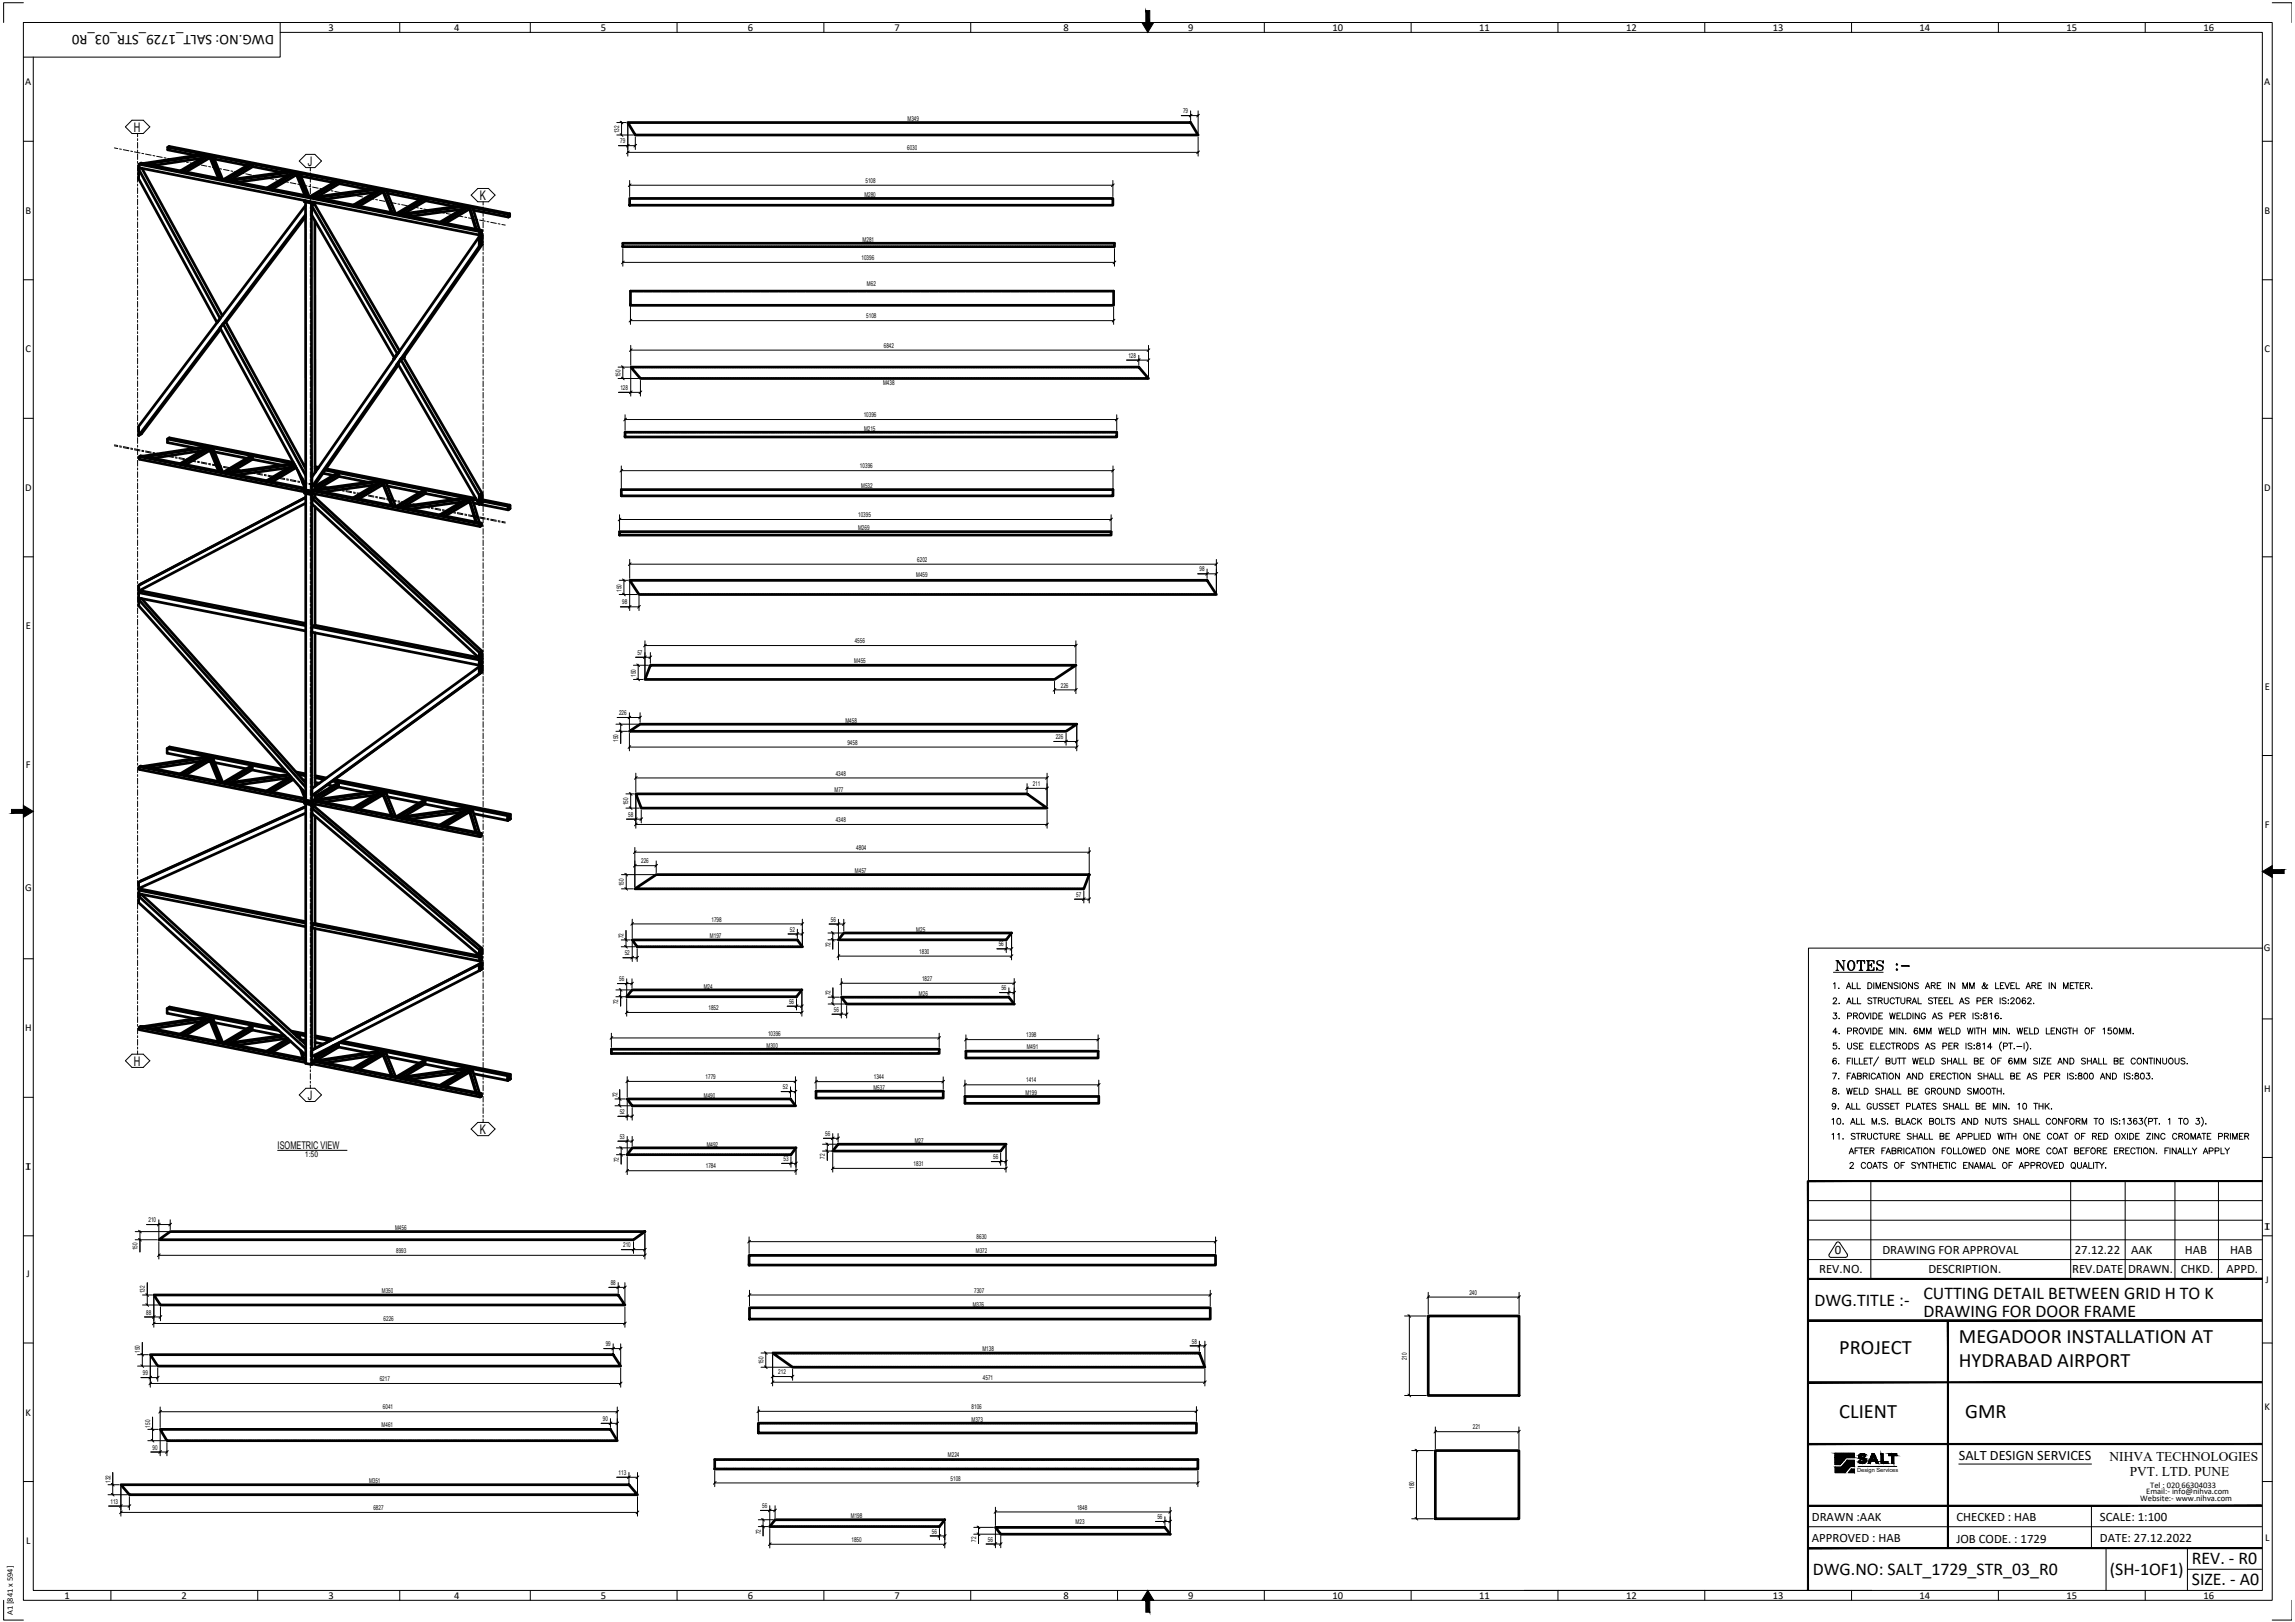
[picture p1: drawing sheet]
<svg xmlns="http://www.w3.org/2000/svg" width="841mm" height="594mm" viewBox="0 0 841 594" stroke-linecap="round" stroke-linejoin="round" font-family="sans-serif">
<defs><g id="words">
<g font-size="7.5">
<text x="674" y="495.8">PROJECT</text>
<text x="717.8" y="492">MEGADOOR INSTALLATION AT</text>
<text x="717.8" y="500.7">HYDRABAD AIRPORT</text>
<text x="674" y="519.4">CLIENT</text>
<text x="720.2" y="519.4">GMR</text>
</g>
<g font-size="6.6">
<text x="664.9" y="478.4">DWG.TITLE :-</text>
<text x="704.8" y="475.6">CUTTING DETAIL BETWEEN GRID H TO K</text>
<text x="704.8" y="482.2">DRAWING FOR DOOR FRAME</text>
<text x="803.2" y="572.8">REV. - R0</text>
<text x="664.3" y="576.7">DWG.NO: SALT_1729_STR_03_R0</text>
<text x="773.2" y="576.7">(SH-1OF1)</text>
<text x="803.2" y="580.6">SIZE. - A0</text>
</g>
<text font-size="5.4" x="100.4" y="12.9" transform="rotate(180 100.4 12.9)">DWG.NO: SALT_1729_STR_03_R0</text>
<g font-size="5.3">
<text x="671" y="363.4">1. ALL DIMENSIONS ARE IN MM &amp; LEVEL ARE IN METER.</text>
<text x="671" y="374.3">3. PROVIDE WELDING AS PER IS:816.</text>
<text x="671" y="379.9">4. PROVIDE MIN. 6MM WELD WITH MIN. WELD LENGTH OF 150MM.</text>
<text x="670.6" y="396.5">7. FABRICATION AND ERECTION SHALL BE AS PER IS:800 AND IS:803.</text>
<text x="670.6" y="401.8">8. WELD SHALL BE GROUND SMOOTH.</text>
<text x="670.6" y="407.5">9. ALL GUSSET PLATES SHALL BE MIN. 10 THK.</text>
<text x="670.6" y="418.4">11. STRUCTURE SHALL BE APPLIED WITH ONE COAT OF RED OXIDE ZINC CROMATE PRIMER</text>
<text x="676.6" y="423.7">AFTER FABRICATION FOLLOWED ONE MORE COAT BEFORE ERECTION. FINALLY APPLY</text>
</g>
<text font-size="5.2" x="717.8" y="534.8">SALT DESIGN SERVICES</text>
<g font-size="4.9">
<text x="773.1" y="535">NIHVA TECHNOLOGIES</text>
<text x="780.4" y="540.6">PVT. LTD. PUNE</text>
</g>
<g font-size="4.8">
<text x="49.1" y="48.2">H</text>
<text x="112.8" y="60.7">J</text>
<text x="175.8" y="73.2">K</text>
<text x="49.1" y="390.3">H</text>
<text x="112.8" y="402.8">J</text>
<text x="175.8" y="415.3">K</text>
</g>
<g font-size="4.7">
<text x="672.4" y="459.5">0</text>
<text x="689.8" y="459.5">DRAWING FOR APPROVAL</text>
<text x="760.3" y="459.5">27.12.22</text>
<text x="781" y="459.5">AAK</text>
<text x="800.6" y="459.5">HAB</text>
<text x="817.2" y="459.5">HAB</text>
<text x="666.6" y="466.4">REV.NO.</text>
<text x="706.7" y="466.4">DESCRIPTION.</text>
<text x="759.3" y="466.4">REV.DATE</text>
<text x="779.8" y="466.4">DRAWN.</text>
<text x="799.2" y="466.4">CHKD.</text>
<text x="815.9" y="466.4">APPD.</text>
<text x="664" y="557.2">DRAWN :AAK</text>
<text x="717" y="557.2">CHECKED : HAB</text>
<text x="769.5" y="557.2">SCALE: 1:100</text>
<text x="664" y="564.8">APPROVED : HAB</text>
<text x="717" y="565">JOB CODE. : 1729</text>
<text x="769.5" y="564.8">DATE: 27.12.2022</text>
</g>
<g font-size="3.9">
<text x="120.4" y="11.3">3</text>
<text x="166.4" y="11.3">4</text>
<text x="220.2" y="11.2">5</text>
<text x="274" y="11.3">6</text>
<text x="327.9" y="11.2">7</text>
<text x="389.8" y="11.3">8</text>
<text x="435.4" y="11.3">9</text>
<text x="488.3" y="11.3">10</text>
<text x="542.1" y="11.3">11</text>
<text x="595.9" y="11.3">12</text>
<text x="649.7" y="11.3">13</text>
<text x="703.5" y="11.3">14</text>
<text x="757.3" y="11.2">15</text>
<text x="807.4" y="11.3">16</text>
<text x="9.2" y="31.2">A</text>
<text x="829.8" y="31.2">A</text>
<text x="9.3" y="78.3">B</text>
<text x="829.8" y="78.3">B</text>
<text x="9.3" y="129.1">C</text>
<text x="829.8" y="129.1">C</text>
<text x="9.2" y="179.8">D</text>
<text x="829.7" y="179.8">D</text>
<text x="9.4" y="230.5">E</text>
<text x="829.9" y="252.6">E</text>
<text x="9.5" y="281.3">F</text>
<text x="830" y="303.3">F</text>
<text x="9.2" y="326.3">G</text>
<text x="829.6" y="348.3">G</text>
<text x="9.2" y="377.7">H</text>
<text x="829.7" y="399.8">H</text>
<text x="101.7" y="420.8">ISOMETRIC VIEW</text>
<text x="9.4" y="428.5">T</text>
<text x="11.3" y="426.1" transform="rotate(180 11.3 426.1)">T</text>
<text x="831.8" y="448.1" transform="rotate(180 831.8 448.1)">T</text>
<text x="829.9" y="450.5">T</text>
<text x="9.8" y="467.7">J</text>
<text x="830.3" y="469.8">J</text>
<text x="9.4" y="518.5">K</text>
<text x="829.9" y="516.4">K</text>
<text x="9.6" y="565.6">L</text>
<text x="830.1" y="564.6">L</text>
<text x="23.6" y="585.6">1</text>
<text x="66.6" y="585.6">2</text>
<text x="120.4" y="585.6">3</text>
<text x="166.4" y="585.6">4</text>
<text x="220.2" y="585.5">5</text>
<text x="274" y="585.6">6</text>
<text x="327.9" y="585.5">7</text>
<text x="389.8" y="585.6">8</text>
<text x="435.4" y="585.5">9</text>
<text x="488.3" y="585.6">10</text>
<text x="542.1" y="585.6">11</text>
<text x="595.9" y="585.6">12</text>
<text x="649.7" y="585.6">13</text>
<text x="703.5" y="585.6">14</text>
<text x="757.3" y="585.5">15</text>
<text x="807.4" y="585.6">16</text>
</g>
<g font-size="3.1">
<text x="788" y="545">Tel : 020 66304033</text>
<text x="784.3" y="549.7">Website:- www.nihva.com</text>
<text x="786.5" y="547.3">Email:- info@nihva.com</text>
<text x="4.7" y="591.6" transform="rotate(-90 4.7 591.6)">A1 [841 x 594]</text>
</g>
<text font-size="2.9" x="111.8" y="423.9">1:50</text>
<g font-size="2.4">
<text x="433.6" y="41.5">79</text>
<text x="332.6" y="44.3">M349</text>
<text x="226.9" y="48.8" transform="rotate(-90 226.9 48.8)">132</text>
<text x="227.3" y="52.5">79</text>
<text x="332.4" y="54.9">6030</text>
<text x="317.2" y="67">5108</text>
<text x="316.8" y="72.1">M280</text>
<text x="316.1" y="88.7">M281</text>
<text x="315.7" y="95.2">10396</text>
<text x="317.7" y="104.8">M62</text>
<text x="317.5" y="116.6">5108</text>
<text x="323.9" y="127.4">6842</text>
<text x="413.5" y="131">128</text>
<text x="227.3" y="142.8">128</text>
<text x="227.4" y="138.1" transform="rotate(-90 227.4 138.1)">150</text>
<text x="323.6" y="140.9">M438</text>
<text x="316.5" y="152.8">10396</text>
<text x="316.6" y="157.8">M215</text>
<text x="315.2" y="171.5">10396</text>
<text x="315.6" y="178.8">M532</text>
<text x="314.5" y="189.4">10395</text>
<text x="314.5" y="194.3">M269</text>
<text x="336.1" y="205.8">6202</text>
<text x="439.6" y="209.3">98</text>
<text x="335.8" y="211.5">M459</text>
<text x="227.8" y="216.7" transform="rotate(-90 227.8 216.7)">150</text>
<text x="228" y="221.4">98</text>
<text x="233.6" y="239.9">57</text>
<text x="313.2" y="235.6">4556</text>
<text x="313.1" y="242.9">M455</text>
<text x="233" y="247.8" transform="rotate(-90 233 247.8)">150</text>
<text x="388.8" y="251.8">226</text>
<text x="226.8" y="261.9">226</text>
<text x="309.8" y="264.8">M458</text>
<text x="226.6" y="271.7" transform="rotate(-90 226.6 271.7)">150</text>
<text x="310.5" y="272.8">9458</text>
<text x="386.9" y="270.7">226</text>
<text x="306.2" y="284.1">4348</text>
<text x="378.5" y="287.9">211</text>
<text x="305.8" y="290">M77</text>
<text x="230.3" y="295" transform="rotate(-90 230.3 295)">150</text>
<text x="230.3" y="299.2">58</text>
<text x="306.2" y="301.1">4348</text>
<text x="313.8" y="311.3">4804</text>
<text x="235" y="316.2">226</text>
<text x="313.3" y="319.6">M457</text>
<text x="228.6" y="324.5" transform="rotate(-90 228.6 324.5)">150</text>
<text x="394.4" y="328.5">57</text>
<text x="260.8" y="337.5">1798</text>
<text x="289.5" y="341.2">52</text>
<text x="304.5" y="337.6">56</text>
<text x="335.8" y="341.3">M25</text>
<text x="228.5" y="343.6" transform="rotate(-90 228.5 343.6)">72</text>
<text x="260.2" y="343.4">M197</text>
<text x="304.3" y="347" transform="rotate(-90 304.3 347)">72</text>
<text x="366" y="346.7">56</text>
<text x="228.9" y="349.9">52</text>
<text x="336.9" y="349.3">1830</text>
<text x="226.9" y="359.4">56</text>
<text x="337.9" y="359.3">1827</text>
<text x="257.9" y="362.1">M24</text>
<text x="304.4" y="364.6" transform="rotate(-90 304.4 364.6)">72</text>
<text x="336.8" y="364.8">M26</text>
<text x="367" y="362.7">56</text>
<text x="226.6" y="367.8" transform="rotate(-90 226.6 367.8)">72</text>
<text x="259.7" y="370">1852</text>
<text x="289.1" y="367.7">56</text>
<text x="305.6" y="370.6">56</text>
<text x="280.9" y="383.8">M300</text>
<text x="281.5" y="379.3">10396</text>
<text x="376.1" y="379.9">1398</text>
<text x="376.3" y="384.4">M491</text>
<text x="258.6" y="395.2">1779</text>
<text x="320.2" y="395.3">1344</text>
<text x="226.2" y="401.9" transform="rotate(-90 226.2 401.9)">72</text>
<text x="286.9" y="398.9">52</text>
<text x="320.1" y="399.2">M537</text>
<text x="375.8" y="400.9">M199</text>
<text x="376" y="396.5">1414</text>
<text x="227.1" y="408">52</text>
<text x="257.9" y="402.1">M490</text>
<text x="227.1" y="417.1">53</text>
<text x="259" y="420">M492</text>
<text x="302.4" y="416.1">56</text>
<text x="335.2" y="418.7">M27</text>
<text x="226.8" y="425.7" transform="rotate(-90 226.8 425.7)">72</text>
<text x="287.1" y="425.2">53</text>
<text x="302.3" y="424.3" transform="rotate(-90 302.3 424.3)">72</text>
<text x="363.9" y="424.6">56</text>
<text x="258.7" y="427.9">1784</text>
<text x="334.8" y="427.1">1831</text>
<text x="54.4" y="447.6">210</text>
<text x="144.8" y="450.4">M456</text>
<text x="357.9" y="453.9">8630</text>
<text x="50.4" y="457.9" transform="rotate(-90 50.4 457.9)">150</text>
<text x="145.2" y="458.9">8993</text>
<text x="228.3" y="456.8">210</text>
<text x="357.6" y="458.8">M372</text>
<text x="53.1" y="473.7" transform="rotate(-90 53.1 473.7)">132</text>
<text x="140" y="473.5">M350</text>
<text x="223.8" y="470.6">88</text>
<text x="357" y="473.4">7307</text>
<text x="356.4" y="478.9">M376</text>
<text x="538.5" y="474.2">240</text>
<text x="53.6" y="481.5">88</text>
<text x="140.6" y="483.9">6226</text>
<text x="51.3" y="495.5" transform="rotate(-90 51.3 495.5)">150</text>
<text x="222" y="493.1">99</text>
<text x="360" y="494.7">M138</text>
<text x="436.8" y="492.1">58</text>
<text x="52.3" y="503.7">99</text>
<text x="279.8" y="499.7" transform="rotate(-90 279.8 499.7)">150</text>
<text x="285.2" y="503.3">212</text>
<text x="515.6" y="498.1" transform="rotate(-90 515.6 498.1)">210</text>
<text x="139.1" y="505.8">6217</text>
<text x="360.2" y="505.4">4571</text>
<text x="140.3" y="516.2">6041</text>
<text x="221" y="520.5">90</text>
<text x="356" y="520.6">M373</text>
<text x="356.1" y="516.1">8106</text>
<text x="55" y="522.9" transform="rotate(-90 55 522.9)">150</text>
<text x="139.8" y="522.6">M461</text>
<text x="539.7" y="523.5">221</text>
<text x="55.9" y="531">90</text>
<text x="347.4" y="533.8">M224</text>
<text x="40.4" y="543.1" transform="rotate(-90 40.4 543.1)">132</text>
<text x="135.2" y="543">M351</text>
<text x="226.7" y="540.2">113</text>
<text x="348.3" y="542.3">5108</text>
<text x="518.2" y="545.4" transform="rotate(-90 518.2 545.4)">180</text>
<text x="40.5" y="550.7">113</text>
<text x="136.8" y="553.1">6827</text>
<text x="279.3" y="552.4">56</text>
<text x="311.8" y="556">M198</text>
<text x="394.7" y="552.9">1848</text>
<text x="424.1" y="556.4">56</text>
<text x="278.8" y="561.9" transform="rotate(-90 278.8 561.9)">72</text>
<text x="341.5" y="561.7">56</text>
<text x="394.2" y="558.3">M23</text>
<text x="312" y="564.7">1850</text>
<text x="357.7" y="564.7" transform="rotate(-90 357.7 564.7)">72</text>
<text x="362" y="564.6">56</text>
</g>
<text font-size="2.1" x="680.6" y="539.2">Design Services</text>
</g></defs>
<!-- layer: Part -->
<g fill="none" stroke="#000" stroke-width=".99">
<path d="M61.5 53.9l124.8 24.7v.9l.5-.3v-.9l-.5 .3M71.9 56.9l-10.4-2v-1l.5-.3 124.8 24.7M74 57.9l-17.8 2.7M75.6 56.7l-22.1 3.4-1-.2 22.1-3.4 1 .4M76.8 56.9l-9.8 5.8-.9-.1 9.8-5.8 .9 .1v1M76.8 57.9l-8.7 5.1M76.8 57.9h.2M77 57l3.5 8.4 1.1 .2-3.5-8.4-1.1-.2v.9M77 57.9l3.1 7.4M78.5 58.2l12.1 2.4M230.1 44.9h206.2l2.8 4.6h-206.3zM51 60.1l124.8 24.7"/>
<path d="M51.5 61.5l-.7 .4v3.6l28.7 52.7 1.2-1.5-29.9-54.8M52 61.6l29.5 54M92.6 60.1l-9.8 5.8-.8-.2 9.8-5.8 .8 .2v.9M92.6 61l-8 4.8M92.6 61l10.9 2.1M105.7 64.1l-18.6 2.6M107.3 63l-23 3.2-1.1-.2 23-3.2 1.1 .2v.2M108.5 63.2l-9.8 5.8-.9-.2 9.8-5.8 .9 .2v.9M108.5 64.1l-8.7 5.1M108.5 64.1l.2 .1M108.7 63.3l3.5 8.4 1.1 .2-3.5-8.4-1.1-.2v.9M108.7 64.2l3 7.4"/>
<path d="M110.2 64.5l12.1 2.4M111.5 73.7l2.9 .6M111.9 73.5l-.4 .3 2.9 .6 .5-.3M112 75.3l-61.2 80.9v3.3l1-.6 29.1-38.3M112 73.9v105.6l2.2 .4 1.2-.8v-1.6M112 78.6l-61.2 80.9M112 79.4l-29.2 38.6M114.1 74.3l.1 105.6M114.2 75.4l31.4 54.1M114.8 74l-.4 .4M115.4 74.2v.8M124.3 66.3l-9.8 5.8-.9-.1 9.8-5.8 .9 .1v1"/>
<path d="M124.3 67.3l10.9 2.1M124.3 67.3l-8 4.7M137.4 70.4l-18.6 2.6M139.1 69.2l-23.1 3.2-1.1-.2 23.1-3.2 1.1 .2v.3M140.2 70.4v-.9l-.9-.2-9.8 5.8M140.2 69.5l-9.8 5.8M140.2 70.4l-8.6 5.1M140.2 70.4h.2M140.4 69.5l3.4 8.4 1.1 .3-3.4-8.5-1.1-.2v.9M140.4 70.4l3 7.5M141.9 70.7l12 2.4M156 72.6l-9.8 5.8-.9-.2 9.8-5.8 .9 .2v.9"/>
<path d="M156 73.5l-8 4.8M156 73.5l10.9 2.2M169.1 76.7l-18.6 2.5M170.8 75.5l-23.1 3.2-1.1-.2 23.1-3.2 1.1 .2v.2M171.9 75.7l-9.8 5.8-.9-.1 9.8-5.8 .9 .1v1M171.9 76.7l-8.6 5.1M171.9 76.7h.2M172.1 75.8l2.5 8.2 1.1 .2-2.5-8.2-1.1-.2v.9M172.1 76.7l2.2 7.3M173.5 77l12.8 2.5M186.3 79.1l.5 .1-.5 .2v-.8l.5-.2v.8M230.7 72.7h177.1v2.5h-177.1z"/>
<path d="M115.4 80.8v92.3M175.6 86.7l-61.3 88.1v3.5l1-.6 30.7-44.1M175.6 90.2l-28.6 41.1M175.7 86.8l.9-.6v3.3l-.9 .6zM175.8 84.8l.7-.4v1.3l-.7 .4zM175.8 84.8l.6-.3v1.1l-.6 .4zM175.8 85.5l.6 .1M176.5 84.4l-124.8-24.7-.7 .4v1.4l124.8 24.6M176.6 86.2l-.9 1.4M176.7 89.6v-3.6l-1.1 .7v3.5M176.7 89.6l-1.1 .6M176.7 89.6l-28.7 41.1"/>
<path d="M228.2 90.3h.1M228.2 89.1h180.2v1.2h-180.2zM81.7 118.6l30.3 55.5M82.8 118l-1.1 .6-1.1 1.5 31.4 57.6M82.8 118l29.2 53.6M231 106.6h177.1v5.2h-177.1zM145.7 129.3l-1.4 2.2M145.8 129.4l-1.4 2.1M145.9 133.4l-.5 .1M145.9 129.4h-.1M146.1 129.1l-.3 .3M146.5 128.6l-31.2-53.8-1.1 .6v3.4l30.3 52.2"/>
<path d="M146.9 131.7l28.7 49.6v3.4l1.1-.6v-3.4l-1.1 .6M146.9 131.4l-32.6 46.9M147 131.5l1.2-.7-1.2 .7-1.5 2.1M148.2 130.8l-.3 .4M231.1 134.5h186.2l3.6 4.1h-186.2zM229.1 158.3h180.1v1.7h-180.1zM51.1 167.2l60.8 12.1M61.4 160.8l46.4 9.2M71.7 164.1l-10.3-2v-1.3l.7-.4 45.4 8.9M74 165.1l-18 2.7M75.4 163.9l-22.1 3.4-1.1-.2 22.2-3.4 1 .2v.3M76.7 164.2l-9.9 5.8-.8-.2 9.8-5.8 .9 .2v.9"/>
<path d="M76.7 165.1l.3 .1M76.7 165.1l-8.6 5.1M77 164.2l3.5 8.5 1.1 .2-3.5-8.4-1.1-.3v1M77 165.2l3.1 7.4M78.6 165.5l11.9 2.3M92.5 167.3l-9.8 5.8-.8-.2 9.8-5.8 .8 .2v.9M92.5 168.2l10.7 2.2M92.5 168.2l-7.9 4.7M105.7 171.3l-18.8 2.6M107.1 170.2l-23 3.2-1.1-.2 23-3.2 1.1 .2v.3M108.1 170.4l-.6-.1-9.8 5.8 .9 .1 9.5-5.7M108.4 171.4h.2"/>
<path d="M108.4 170.9v.5M108.4 171.4l-8.7 5.1M109.1 172.3l2.7 6.5M110.6 175.1l1.4 3.4M111.2 170.1l.8 .1M111.5 170.7l.5 .1M112 178.9l-60.4-12-.5 .3v1l124.8 24.6 .5-.3v-.9l-.5 .3M112 179.2l-.4 .2 2.8 .7-2.8-.7M114.9 179.9l61 12M115.4 170.9l1.4 .3M115.4 171.5l1.1 .2M115.4 172.8h.3"/>
<path d="M115.4 179.1l.5 .1M118.3 173.3l3.9 .8M119.1 172.2l55.6 11M119.5 171.7l54.9 10.8M124.2 174.5v-.9l-.8-.2-8 4.7M124.2 174.5l10.7 2.1M124.2 173.6l-8.8 5.2M124.2 174.5l-7.9 4.7M137.4 177.6l-18.8 2.6M138.8 176.5l-23.4 3.1 61 12M138.8 176.7v-.2l-1.1-.3-21.8 3M140.1 176.7l-9.8 5.8-.9-.2 9.8-5.8 .9 .2v.9"/>
<path d="M140.1 177.6l-8.6 5.1M140.1 177.6l.4 .1M140.5 176.8l3.4 8.4 1.1 .2-3.4-8.4-1.1-.2v.9M140.5 177.7l3 7.4M142 178l11.8 2.3M155.9 179.8l-9.8 5.8-.9-.2 9.8-5.8 .9 .2v.9M227.7 179.3h180.2v2.3h-180.2zM111.6 180.5l2.8 .6 .5-.3M112 180.7v112.4l2.2 .4 1.2-.7v-2.1M112 182.1l-60.2 31.7-.9 .6v2l61.1-32.1M112 182.2l-61.1 32.2M112.1 180.2l-.5 .4 2.8 .6"/>
<path d="M114.2 181.2v112.3M114.4 182.5l61.3 56.5v2.1l.9-.6v-2l-.9 .5M114.4 180l1.5-.8-1.5 .9M115.1 180.8l-.7 .3M115.4 180.9v1.3M115.4 185.6v43.4M155.9 180.7l-7.9 4.7M155.9 180.7l10.7 2.2M169.1 183.8l-18.9 2.6M170.5 182.7l-23.1 3.2-1.1-.2 23.1-3.2 1.1 .2v.3M171.8 183l-9.8 5.8-.9-.2 9.8-5.8 .9 .2v.9M171.8 183.9l-8.6 5.1"/>
<path d="M171.8 183.9l.3 .1M172.1 183l2.5 8.3 1.1 .2-2.5-8.3-1.1-.2v1M172.1 184l2.2 7.2M173.5 184.2l2.1 .4M175.7 182.4l.9 1.6-.9 .6v-3.1l.9-.6v3.1M175.7 184.7l10.5 2M175.9 191.9v.9M175.9 192.4l.5 .1-.5 .3v-.9l.5-.2v.8M176.7 180.7l-28.8-49.6-1 .6-1.1 1.6 29.8 51.4M176.7 183l10.2 2M176.7 183.5l9.5 1.9M186.2 185.4l.7-.4v1.3l-.7 .4"/>
<path d="M186.2 185.4v1.3M186.2 186.1l.6 .2-.6 .3v-1.1l.6-.4v1.2M227 195.9v.1M227 194.7h180.2v1.3l-180.2-.1zM50.8 217.1l61.2 12.1M50.9 219.7l61.1 68.6M51.7 219.2l-.8 .5v2.2l61.1 68.7M51.9 219.2l60.1 67.6M230.8 212.5h211.5l3.4 5.2h-211.5zM112 228.3l-60.2-11.9-1 .7v1.9l61.2 12.1M114.3 229.6l61.3 12.1M115.4 231.8v56.2"/>
<path d="M175.7 239.7l.9 .8-.9 .5v-1.9l.9-.5v1.9M176.6 238.5l-61.3-56.5-.9 .5v2.1l61.3 56.5M175.4 240.8l-60.1-11.8-1 .6v1.9l61.3 12.2M175.6 244.2l-61.3 44.6v2.6l62.4-45.3M175.6 244.2l1.1-.6v2.5l-1.1 .6zM175.6 241.7l1.1-.6v1.9l-1.1 .7zM175.6 246.7l-61.3 44.7M175.7 244.2l.9-.5v2.4l-.9 .5zM175.7 241.8l.9-.6v1.8l-.9 .6zM175.7 242.8l.9 .2M175.9 240.9l.8 .2M176.6 243.7l-.9 .7"/>
<path d="M238.3 243.7h156l-7.9 5.2h-150.1zM61.3 274.1l43.8 8.7M71.2 277.8l-9.9-1.9v-1.8l.9-.5 42.1 8.3M74 278.7l-18 2.8M75.2 277.6l-21.9 3.3-1.1-.2 21.9-3.3 1.1 .2v.4M76.5 278.9l.6 .1M76.5 277.9l-9.7 5.7M77.1 278l3.4 8.3 1.1 .2-3.4-8.3-1.1-.2v.9l3 7.3M78.6 279.3l11.7 2.3M230.7 267.9l3.9-2.7h160l-3.9 2.7zM51.1 280.9l60.8 12M66 283.4l9.7-5.7 .8 .2v.9l-8.4 5"/>
<path d="M92.3 282l10.4 2M92.4 281l-9.7 5.7-.8-.1 9.7-5.8 .8 .2v.9l-7.8 4.7M105.7 284.9l-18.8 2.7M105.8 283.6l-22.8 3.2 1.1 .2 22-3.1M106.6 284.4l-8.9 5.3 .9 .2 8.3-5M107.5 285.5l-7.8 4.6M108.4 282.7l3.6 .7M109.2 283.6l2.8 .6M110.2 288.5l1.6 4M110.9 289.3l1.1 2.8M111.1 285.7l.9 .2M111.6 294.1l2.8 .6 .5-.3"/>
<path d="M111.6 293.1l2.8 .5M112 294.4v95.1l2.2 .4 .4-.2M112 292.8l-.4 .4 2.8 .6M112 292.5l-60.4-11.9-.5 .3v.9l124.8 24.7M112 295.4l-60.2 27.1-1 .6v2.3l61.2-27.6M112 295.5l-61.2 27.6M112.1 293.9l-.5 .4 2.8 .5M114.2 294.8v95.1M114.4 296l61.3 51.9v2l.9-.5v-2l-.9 .5M114.4 293.6l1.5-.8zM114.9 293.5l61 12M115.1 294.5l-.7 .2"/>
<path d="M115.4 291.7l7.9-4.6 .8 .2v.9l-7.8 4.6M115.4 294.5v1.1M115.4 298.9v39.4M115.4 292.7l.5 .1M115.4 284.1l4.3 .9M115.4 284.8l3.5 .7M115.4 286.6l1.6 .3M119.9 287.5l2.1 .4M121.8 286.1l64.3 12.7M122.6 285.5l64.4 12.7M124 288.3l10.5 2M124.1 287.3l-8.7 5.1"/>
<path d="M137.4 291.2l-18.8 2.6M138.6 290.1l-23.2 3.1 61 12M138.6 290.5v-.4l-1.1-.2-21.6 3M139.9 291.4l.6 .1M140 290.4l-9.7 5.7-.9-.1 9.7-5.8 .9 .2v.9l-8.5 5.1M140.5 290.5l3.4 8.3 1.1 .2-3.4-8.3-1.1-.2v.9l3 7.3M142 291.8l11.6 2.3M155.7 294.5l10.4 2.1M155.8 293.5l-9.7 5.7-.9-.1 9.7-5.8 .9 .2v.9l-7.8 4.7M169.1 297.5l-18.9 2.6M170.3 296.4l-22.9 3.1-1.1-.2 22.9-3.2 1.1 .3v.4M171.6 297.6l.6 .2"/>
<path d="M171.7 296.6l-9.7 5.8-.9-.2 9.7-5.7 .9 .1v1l-8.5 5M172.2 296.7l2.4 8.2 1.1 .2-2.5-8.1-1-.3v1l2.1 7.1M173.6 298l12.5 2.5M186.1 298.8l.9-.6v1.8M186.1 298.8v1.7M186.1 299.7l.9 .2-.9 .5v-1.6l.9-.5v1.6M187 300l-.9 .5M233 290.8h143.4l7.3 5.2h-148.7zM175.9 305.5l.5-.3v1l-.5 .3zM175.9 305.6l.5-.3v.8l-.5 .3zM175.9 306l.5 .1M50.8 328.2l61.2 55.9"/>
<path d="M51 326.1l61 12M112 337.6l-60.3-11.9-.7 .4v1.3l61 12M114.5 338.6l61.3 12.1M232.6 325.6l7.9-5.3 158.6 .1-1.9 5.2zM399.2 320.3l-.1 .1M115.4 340.1v43.9M175.6 355.5l-61.3 31.5v-2.4l1-.6M175.6 353.2l1.1-.6v2.3l-1.1 .6zM175.7 353.3l.9-.6v2.2l-.9 .5zM175.7 348.6l.9 .7-.9 .5v-1.9l.9-.5v1.9M175.8 350.7l.7-.4v1.3l-.7 .4zM175.8 350.8l.6-.4v1.1l-.6 .4z"/>
<path d="M175.8 351.4l.6 .1M176.5 350.3l-61.3-12.1-.7 .4v1.3l61.3 12.1M176.6 347.4l-61.3-51.9-.9 .5v2l61.3 51.9M176.6 354.9l-.9 .5M176.7 352.6l-62.4 32M231.7 344.3h60.5l1.8 2.5h-60.5zM309.1 341.9l61.6-.2-2 2.5h-61.4zM51.1 376.2l60.9 12M61.3 369.4l40.9 8.1M71.4 373.1l-10.1-2v-1.7l.9-.6 39 7.7M74 374l-18 2.8M75.2 372.9l-21.9 3.3-1.1-.2 21.9-3.3 1.1 .2v.4"/>
<path d="M76.5 373.2l-9.7 5.7-.8-.2 9.7-5.7 .8 .2v.9M76.5 374.1l-8.4 5.1M76.5 374.1l.6 .1M77.1 373.3l3.4 8.3 1.1 .2-3.4-8.3-1.1-.2v.9M77.1 374.2l3 7.3M78.6 374.5l11.8 2.4M92.4 376.3l-9.7 5.8-.8-.2 9.7-5.8 .8 .2v1M92.4 377.3l-7.8 4.6M92.4 377.3l10.6 2M104.1 379.2l-21.1 2.9 1.1 .2 20.3-2.8M106.6 377.6l5.4 1.1M107.6 378.5l4.4 .9"/>
<path d="M108.8 379.6l1 .2 .4 1.1M108.8 379.5v.1M115.4 379.4l6.5 1.2M231.6 362.6h62.3l-2 2.5h-62.2zM308.3 365.2h61.4l2 2.5h-61.5zM105.3 380.3l-18.4 2.6M105.4 380.4l-7.7 4.6 .9 .2 7.3-4.4M106.5 381.4l-6.8 4M110.1 384.7l.9 3M110.2 380.8l1.8 .3M110.5 385l.8 2.7 .7 .1-60.4-11.9-.5 .3v.9l60.9 12.1M111.9 386.3l.1 .4"/>
<path d="M112 382.6l-60.2-55-1 .6v2.4l61.2 55.8M114.6 388.7l61.3 12.1v1l.5-.3M114.6 389.7v-1l.5-.3 61.3 12.1M114.6 389.7l61.3 12.1M115.4 386.4v2.1M115.4 380.1l5.5 1.1M115.4 381.8l3.1 .6M121.9 383.1h.2M124.1 383.5v-.9l-.8-.2-7.9 4.6M124.1 382.6l-8.7 5.1M124.1 383.5l-8.5 5M124.1 383.5l10.7 2.1"/>
<path d="M124.3 381.8l61.8 12.2M125.3 381.3l61.7 12.2M137.4 386.6l-18.1 2.7M138.6 385.4l-22 3.4-1-.3 21.9-3.3 1.1 .2v.4M140 385.7l-9.7 5.7-.9-.1 9.7-5.8 .9 .2v.9M140 386.6l-8.5 5.1M140 386.6l.5 .1M140.5 385.8l3.4 8.3 1.1 .2-3.4-8.3-1.1-.2v.9M140.5 386.7l3 7.3M142 387l11.7 2.4M155.8 388.8l-9.7 5.8-.9-.2 9.7-5.8 .9 .2v1M155.8 389.8l-7.8 4.6"/>
<path d="M155.8 389.8l10.6 2.1M169.1 392.8l-18.9 2.6M170.3 391.7l-22.9 3.1-1.1-.2 22.9-3.1 1.1 .2v.4M171.7 392l-9.7 5.7-.9-.2 9.7-5.7 .9 .2v.9M171.7 392.9l-8.5 5M171.7 392.9l.5 .1M172.2 392.1l2.4 8.1 1.1 .2-2.5-8.1-1-.2v.9M172.2 393l2.1 7.1M173.5 393.3l12.6 2.4M186.1 394l.9-.5v1.7l-.9 .5M186.1 394v1.7M186.1 395l.9 .2-.9 .5v-1.6l.9-.5v1.6"/>
<path d="M224 384.3h120.2v1.6h-120.2zM299 399.7h46.7v2.5h-46.7zM354 385h48.4v2.5h-48.4zM175.9 400.8l.5-.3v1M175.9 401.4l.5 .1-.5 .2v-.8l.5-.3v.9M229.8 402.5h59.9l1.8 2.5h-59.9zM307.1 419.1h61.6l-2 2.5h-61.5zM353.6 401.6h49.1v2.5h-49.1zM231.7 420.4h60l-1.8 2.5h-60.1zM58.2 454.1l4.2-3h173.9l-4.1 3zM274.5 459.8h171v3.5h-171zM56.4 474.3h170.1l2.5 3.7h-170.2z"/>
<path d="M274.7 479h168.8v4.1h-168.8zM55.1 496.2h169.6l2.8 4.1h-169.7zM283.1 495.6h156.4l2 5.2h-151.1zM523.4 482h33.3v29.1h-33.3zM58.7 523.5h165l2.5 4.2h-165zM261.9 534.6h177.1v3.4h-177.1zM261.9 538h.1M277.9 521.3h160.5v3.5h-160.5zM526 531.3h30.6v25h-30.6zM44.3 543.8h186.2l3.1 3.7h-186.2zM284 556.6h62.2l-1.9 2.5h-62.2zM364.8 559.4h62.1l1.9 2.5h-62.1z"/>
</g>
<!-- layer: Part_H -->
<g fill="none" stroke="#000" stroke-width=".37">
<path d="M230.2 45h.6M231.1 45h.5M231.9 45h.6M232.7 49.3h.7M232.7 49.3h.1M232.7 49.3l.1 .1M232.7 45h.6M233.6 45h.5M233.6 49.3h.6M234.4 45h.6M234.5 49.3h.5M235.2 45h.6"/>
<path d="M235.3 49.3h.5M236.1 45h.5M236.1 49.3h.5M236.9 45h.5M236.9 49.3h.6M237.7 45h.6M237.7 49.3h.6M238.5 45h.6M238.6 49.3h.5M239.4 45h.5M239.4 49.3h.5M240.2 45h.5"/>
<path d="M240.2 49.3h.6M241 45h.6M241 49.3h.6M241.8 45h.6M241.9 49.3h.5M242.7 45h.5M242.7 49.3h.5M243.5 45h.5M243.5 49.3h.6M244.3 45h.6M244.3 49.3h.6M245.1 45h.6"/>
<path d="M245.2 49.3h.5M246 45h.5M246 49.3h.5M246.8 45h.5M246.8 49.3h.6M247.6 45h.6M247.7 49.3h.5M248.4 45h.6M248.5 49.3h.5M249.2 45h.6M249.3 49.3h.6M250.1 45h.5"/>
<path d="M250.1 49.3h.6M250.9 45h.5M251 49.3h.5M251.7 45h.6M251.8 49.3h.5M252.5 45h.6M252.6 49.3h.6M253.4 45h.5M253.4 49.3h.6M254.2 45h.5M254.3 49.3h.5M255 45h.6"/>
<path d="M255.1 49.3h.5M255.8 45h.6M255.9 49.3h.6M256.7 45h.5M256.7 49.3h.6M257.5 45h.5M257.6 49.3h.5M258.3 45h.6M258.4 49.3h.5M259.1 45h.6M259.2 49.3h.6M260 45h.5"/>
<path d="M260 49.3h.6M260.8 45h.5M260.9 49.3h.5M261.6 45h.6M261.7 49.3h.5M262.4 45h.6M262.5 49.3h.6M263.3 45h.5M263.3 49.3h.6M264.1 45h.5M264.2 49.3h.5M264.9 45h.6"/>
<path d="M265 49.3h.5M265.7 45h.6M265.8 49.3h.6M266.6 45h.5M266.6 49.3h.6M267.4 45h.5M267.5 49.3h.5M268.2 45h.6M268.3 49.3h.5M269 45h.6M269.1 49.3h.6M269.9 45h.5"/>
<path d="M269.9 49.3h.6M270.7 45h.6M270.8 49.3h.5M271.5 45h.6M271.6 49.3h.5M272.4 45h.5M272.4 49.3h.6M273.2 45h.5M273.2 49.3h.6M274 45h.6M274.1 49.3h.5M274.8 45h.6"/>
<path d="M274.9 49.3h.5M275.7 45h.5M275.7 49.3h.6M276.5 45h.5M276.5 49.3h.6M277.3 45h.6M277.4 49.3h.5M278.1 45h.6M278.2 49.3h.5M279 45h.5M279 49.3h.6M279.8 45h.5"/>
<path d="M279.8 49.3h.6M280.6 45h.6M280.7 49.3h.5M281.4 45h.6M281.5 49.3h.5M282.3 45h.5M282.3 49.3h.6M283.1 45h.5M283.1 49.3h.6M283.9 45h.6M284 49.3h.5M284.7 45h.6"/>
<path d="M284.8 49.3h.5M285.6 45h.5M285.6 49.3h.6M286.4 45h.5M286.4 49.3h.6M287.2 45h.6M287.3 49.3h.5M288 45h.6M288.1 49.3h.5M288.9 45h.5M288.9 49.3h.6M289.7 45h.5"/>
<path d="M289.8 49.3h.5M290.5 45h.6M290.6 49.3h.5M291.3 45h.6M291.4 49.3h.6M292.2 45h.5M292.2 49.3h.6M293 45h.5M293.1 49.3h.5M293.8 45h.6M293.9 49.3h.5M294.6 45h.6"/>
<path d="M294.7 49.3h.6M295.5 45h.5M295.5 49.3h.6M296.3 45h.5M296.4 49.3h.5M297.1 45h.6M297.2 49.3h.5M297.9 45h.6M298 49.3h.6M298.8 45h.5M298.8 49.3h.6M299.6 45h.5"/>
<path d="M299.7 49.3h.5M300.4 45h.6M300.5 49.3h.5M301.2 45h.6M301.3 49.3h.6M302.1 45h.5M302.1 49.3h.6M302.9 45h.5M303 49.3h.5M303.7 45h.6M303.8 49.3h.5M304.5 45h.6"/>
<path d="M304.6 49.3h.6M305.4 45h.5M305.4 49.3h.6M306.2 45h.5M306.3 49.3h.5M307 45h.6M307.1 49.3h.5M307.8 45h.6M307.9 49.3h.6M308.7 45h.5M308.7 49.3h.6M309.5 45h.5"/>
<path d="M309.6 49.3h.5M310.3 45h.6M310.4 49.3h.5M311.2 45h.5M311.2 49.3h.6M312 45h.5M312 49.3h.6M312.8 45h.6M312.9 49.3h.5M313.6 45h.6M313.7 49.3h.5M314.5 45h.5"/>
<path d="M314.5 49.3h.6M315.3 45h.5M315.3 49.3h.6M316.1 45h.6M316.2 49.3h.5M316.9 45h.6M317 49.3h.5M317.8 45h.5M317.8 49.3h.6M318.6 45h.5M318.6 49.3h.6M319.4 45h.6"/>
<path d="M319.5 49.3h.5M320.2 45h.6M320.3 49.3h.5M321.1 45h.5M321.1 49.3h.6M321.9 45h.5M321.9 49.3h.6M322.7 45h.6M322.8 49.3h.5M323.5 45h.6M323.6 49.3h.5M324.4 45h.5"/>
<path d="M324.4 49.3h.6M325.2 45h.5M325.2 49.3h.6M326 45h.6M326.1 49.3h.5M326.8 45h.6M326.9 49.3h.5M327.7 45h.5M327.7 49.3h.6M328.5 45h.5M328.5 49.3h.6M329.3 45h.6"/>
<path d="M329.4 49.3h.5M330.1 45h.6M330.2 49.3h.5M331 45h.5M331 49.3h.6M331.8 45h.5M331.8 49.3h.6M332.6 45h.6M332.7 49.3h.5M333.4 45h.6M333.5 49.3h.5M334.3 45h.5"/>
<path d="M334.3 49.3h.6M335.1 45h.5M335.1 49.3h.6M335.9 45h.6M336 49.3h.5M336.7 45h.6M336.8 49.3h.5M337.6 45h.5M337.6 49.3h.6M338.4 45h.5M338.4 49.3h.6M339.2 45h.6"/>
<path d="M339.3 49.3h.5M340 45h.6M340.1 49.3h.5M340.9 45h.5M340.9 49.3h.6M341.7 45h.5M341.7 49.3h.6M342.5 45h.5M342.6 49.3h.5M343.3 45h.6M343.4 49.3h.5M344.1 45h.6"/>
<path d="M344.2 49.3h.6M345 45h.5M345 49.3h.6M345.8 45h.6M345.9 49.3h.5M346.6 45h.6M346.7 49.3h.5M347.5 45h.5M347.5 49.3h.6M348.3 45h.5M348.3 49.3h.6M349.1 45h.6"/>
<path d="M349.2 49.3h.5M349.9 45h.6M350 49.3h.5M350.8 45h.5M350.8 49.3h.6M351.6 45h.5M351.6 49.3h.6M352.4 45h.6M352.5 49.3h.5M353.2 45h.6M353.3 49.3h.5M354.1 45h.5"/>
<path d="M354.1 49.3h.6M354.9 45h.5M354.9 49.3h.6M355.7 45h.6M355.8 49.3h.5M356.5 45h.6M356.6 49.3h.5M357.4 45h.5M357.4 49.3h.6M358.2 45h.5M358.2 49.3h.6M359 45h.6"/>
<path d="M359.1 49.3h.5M359.8 45h.6M359.9 49.3h.5M360.7 45h.5M360.7 49.3h.6M361.5 45h.5M361.5 49.3h.6M362.3 45h.6M362.4 49.3h.5M363.1 45h.6M363.2 49.3h.5M364 45h.5"/>
<path d="M364 49.3h.6M364.8 45h.5M364.8 49.3h.6M365.6 45h.6M365.7 49.3h.5M366.4 45h.6M366.5 49.3h.6M367.3 45h.5M367.3 49.3h.6M368.1 45h.5M368.2 49.3h.5M368.9 45h.6"/>
<path d="M369 49.3h.5M369.7 45h.6M369.8 49.3h.6M370.6 45h.5M370.6 49.3h.6M371.4 45h.5M371.5 49.3h.5M372.2 45h.6M372.3 49.3h.5M373 45h.6M373.1 49.3h.6M373.9 45h.5"/>
<path d="M373.9 49.3h.6M374.7 45h.5M374.8 49.3h.5M375.5 45h.6M375.6 49.3h.5M376.3 45h.6M376.4 49.3h.6M377.2 45h.5M377.2 49.3h.6M378 45h.5M378.1 49.3h.5M378.8 45h.6"/>
<path d="M378.9 49.3h.5M379.6 45h.6M379.7 49.3h.6M380.5 45h.5M380.5 49.3h.6M381.3 45h.5M381.4 49.3h.5M382.1 45h.6M382.2 49.3h.5M382.9 45h.6M383 49.3h.6M383.8 45h.5"/>
<path d="M383.8 49.3h.6M384.6 45h.5M384.7 49.3h.5M385.4 45h.6M385.5 49.3h.5M386.2 45h.6M386.3 49.3h.6M387.1 45h.5M387.1 49.3h.6M387.9 45h.6M388 49.3h.5M388.7 45h.6"/>
<path d="M388.8 49.3h.5M389.6 45h.5M389.6 49.3h.6M390.4 45h.5M390.4 49.3h.6M391.2 45h.6M391.3 49.3h.5M392 45h.6M392.1 49.3h.5M392.9 45h.5M392.9 49.3h.6M393.7 45h.5"/>
<path d="M393.7 49.3h.6M394.5 45h.6M394.6 49.3h.5M395.3 45h.6M395.4 49.3h.5M396.2 45h.5M396.2 49.3h.6M397 45h.5M397 49.3h.6M397.8 45h.6M397.9 49.3h.5M398.6 45h.6"/>
<path d="M398.7 49.3h.5M399.5 45h.5M399.5 49.3h.6M400.3 45h.5M400.3 49.3h.6M401.1 45h.6M401.2 49.3h.5M401.9 45h.6M402 49.3h.5M402.8 45h.5M402.8 49.3h.6M403.6 45h.5"/>
<path d="M403.6 49.3h.6M404.4 45h.6M404.5 49.3h.5M405.2 45h.6M405.3 49.3h.5M406.1 45h.5M406.1 49.3h.6M406.9 45h.5M407 49.3h.5M407.7 45h.6M407.8 49.3h.5M408.5 45h.6"/>
<path d="M408.6 49.3h.6M409.4 45h.5M409.4 49.3h.6M410.2 45h.5M410.3 49.3h.5M411 45h.6M411.1 49.3h.5M411.8 45h.6M411.9 49.3h.6M412.7 45h.5M412.7 49.3h.6M413.5 45h.5"/>
<path d="M413.6 49.3h.5M414.3 45h.6M414.4 49.3h.5M415.1 45h.6M415.2 49.3h.6M416 45h.5M416 49.3h.6M416.8 45h.5M416.9 49.3h.5M417.6 45h.6M417.7 49.3h.5M418.4 45h.6"/>
<path d="M418.5 49.3h.6M419.3 45h.5M419.3 49.3h.6M420.1 45h.5M420.2 49.3h.5M420.9 45h.6M421 49.3h.5M421.7 45h.6M421.8 49.3h.5M422.6 45h.5M422.6 49.3h.6M423.4 45h.5"/>
<path d="M423.4 49.3h.6M424.2 45h.6M424.3 49.3h.5M425 45h.6M425.1 49.3h.5M425.9 45h.5M425.9 49.3h.6M426.7 45h.5M426.7 49.3h.6M427.5 45h.6M427.6 49.3h.5M428.3 45h.6"/>
<path d="M428.4 49.3h.5M429.2 45h.5M429.2 49.3h.6M430 45h.6M430 49.3h.6M430.8 45h.6M430.9 49.3h.5M431.7 45h.5M431.7 49.3h.5M432.5 45h.5M432.5 49.3h.6M433.3 45h.5"/>
<path d="M433.3 49.3h.6M434.1 45h.6M434.2 49.3h.5M434.9 45h.6M435 49.3h.5M435.8 45h.6M435.8 49.3h.6M436.6 49.3h.6M437.5 49.3h.5M438.3 49.3h.7M438.9 49.2l.1 .1M439 49.3h.1"/>
<path d="M230.7 75h.1M230.7 75h.5M230.7 72.8h.5M231.5 75h.6M231.5 72.8h.6M232.3 75h.6M232.3 72.8h.6M233.2 75h.5M233.2 72.8h.5M234 75h.5M234 72.8h.5M234.8 75h.6"/>
<path d="M234.8 72.8h.6M235.6 75h.6M235.6 72.8h.6M236.5 75h.5M236.5 72.8h.5M237.3 75h.5M237.3 72.8h.5M238.1 75h.6M238.1 72.8h.6M239 75h.5M239 72.8h.5M239.8 75h.5"/>
<path d="M239.8 72.8h.5M240.6 75h.5M240.6 72.8h.5M241.4 75h.6M241.4 72.8h.6M242.2 75h.6M242.2 72.8h.6M243.1 75h.5M243.1 72.8h.5M243.9 75h.5M243.9 72.8h.5M244.7 75h.6"/>
<path d="M244.7 72.8h.6M245.5 75h.6M245.5 72.8h.6M246.4 75h.5M246.4 72.8h.5M247.2 75h.5M247.2 72.8h.5M248 75h.6M248 72.8h.6M248.8 75h.6M248.8 72.8h.6M249.7 75h.5"/>
<path d="M249.7 72.8h.5M250.5 75h.5M250.5 72.8h.5M251.3 75h.6M251.3 72.8h.6M252.1 75h.6M252.1 72.8h.6M253 75h.5M253 72.8h.5M253.8 75h.5M253.8 72.8h.5M254.6 75h.6"/>
<path d="M254.6 72.8h.6M255.4 75h.6M255.4 72.8h.6M256.3 75h.5M256.3 72.8h.5M257.1 75h.5M257.1 72.8h.5M257.9 75h.6M257.9 72.8h.6M258.7 75h.6M258.7 72.8h.6M259.6 75h.5"/>
<path d="M259.6 72.8h.5M260.4 75h.5M260.4 72.8h.5M261.2 75h.6M261.2 72.8h.6M262 75h.6M262 72.8h.6M262.9 75h.5M262.9 72.8h.5M263.7 75h.5M263.7 72.8h.5M264.5 75h.6"/>
<path d="M264.5 72.8h.6M265.3 75h.6M265.3 72.8h.6M266.2 75h.5M266.2 72.8h.5M267 75h.5M267 72.8h.5M267.8 75h.6M267.8 72.8h.6M268.6 75h.6M268.6 72.8h.6M269.5 75h.5"/>
<path d="M269.5 72.8h.5M270.3 75h.5M270.3 72.8h.5M271.1 75h.6M271.1 72.8h.6M271.9 75h.6M271.9 72.8h.6M272.8 75h.5M272.8 72.8h.5M273.6 75h.6M273.6 72.8h.6M274.4 75h.6"/>
<path d="M274.4 72.8h.6M275.3 75h.5M275.3 72.8h.5M276.1 75h.5M276.1 72.8h.5M276.9 75h.6M276.9 72.8h.6M277.7 75h.6M277.7 72.8h.6M278.6 75h.5M278.6 72.8h.5M279.4 75h.5"/>
<path d="M279.4 72.8h.5M280.2 75h.6M280.2 72.8h.6M281 75h.6M281 72.8h.6M281.9 75h.5M281.9 72.8h.5M282.7 75h.5M282.7 72.8h.5M283.5 75h.6M283.5 72.8h.6M284.3 75h.6"/>
<path d="M284.3 72.8h.6M285.2 75h.5M285.2 72.8h.5M286 75h.5M286 72.8h.5M286.8 75h.6M286.8 72.8h.6M287.6 75h.6M287.6 72.8h.6M288.5 75h.5M288.5 72.8h.5M289.3 75h.5"/>
<path d="M289.3 72.8h.5M290.1 75h.6M290.1 72.8h.6M290.9 75h.6M290.9 72.8h.6M291.8 75h.5M291.8 72.8h.5M292.6 75h.5M292.6 72.8h.5M293.4 75h.6M293.4 72.8h.6M294.2 75h.6"/>
<path d="M294.2 72.8h.6M295.1 75h.5M295.1 72.8h.5M295.9 75h.5M295.9 72.8h.5M296.7 75h.6M296.7 72.8h.6M297.5 75h.6M297.5 72.8h.6M298.4 75h.5M298.4 72.8h.5M299.2 75h.5"/>
<path d="M299.2 72.8h.5M300 75h.6M300 72.8h.6M300.8 75h.6M300.8 72.8h.6M301.7 75h.5M301.7 72.8h.5M302.5 75h.5M302.5 72.8h.5M303.3 75h.6M303.3 72.8h.6M304.1 75h.6"/>
<path d="M304.1 72.8h.6M305 75h.5M305 72.8h.5M305.8 75h.5M305.8 72.8h.5M306.6 75h.6M306.6 72.8h.6M307.4 75h.6M307.4 72.8h.6M308.3 75h.5M308.3 72.8h.5M309.1 75h.5"/>
<path d="M309.1 72.8h.5M309.9 75h.6M309.9 72.8h.6M310.7 75h.6M310.7 72.8h.6M311.6 75h.5M311.6 72.8h.5M312.4 75h.5M312.4 72.8h.5M313.2 75h.6M313.2 72.8h.6M314 75h.6"/>
<path d="M314 72.8h.6M314.9 75h.5M314.9 72.8h.5M315.7 75h.6M315.7 72.8h.6M316.5 75h.6M316.5 72.8h.6M317.4 75h.5M317.4 72.8h.5M318.2 75h.5M318.2 72.8h.5M319 75h.6"/>
<path d="M319 72.8h.6M319.8 75h.6M319.8 72.8h.6M320.7 75h.5M320.7 72.8h.5M321.5 75h.5M321.5 72.8h.5M322.3 75h.6M322.3 72.8h.6M323.1 75h.6M323.1 72.8h.6M324 75h.5"/>
<path d="M324 72.8h.5M324.8 75h.5M324.8 72.8h.5M325.6 75h.6M325.6 72.8h.6M326.4 75h.6M326.4 72.8h.6M327.3 75h.5M327.3 72.8h.5M328.1 75h.5M328.1 72.8h.5M328.9 75h.6"/>
<path d="M328.9 72.8h.6M329.7 75h.6M329.7 72.8h.6M330.6 75h.5M330.6 72.8h.5M331.4 75h.5M331.4 72.8h.5M332.2 75h.6M332.2 72.8h.6M333 75h.6M333 72.8h.6M333.9 75h.5"/>
<path d="M333.9 72.8h.5M334.7 75h.5M334.7 72.8h.5M335.5 75h.6M335.5 72.8h.6M336.3 75h.6M336.3 72.8h.6M337.2 75h.5M337.2 72.8h.5M338 75h.5M338 72.8h.5M338.8 75h.6"/>
<path d="M338.8 72.8h.6M339.6 75h.6M339.6 72.8h.6M340.5 75h.5M340.5 72.8h.5M341.3 75h.5M341.3 72.8h.5M342.1 75h.6M342.1 72.8h.6M342.9 75h.6M342.9 72.8h.6M343.8 75h.5"/>
<path d="M343.8 72.8h.5M344.6 75h.5M344.6 72.8h.5M345.4 75h.6M345.4 72.8h.6M346.2 75h.6M346.2 72.8h.6M347.1 75h.5M347.1 72.8h.5M347.9 75h.5M347.9 72.8h.5M348.7 75h.6"/>
<path d="M348.7 72.8h.6M349.5 75h.6M349.5 72.8h.6M350.4 75h.5M350.4 72.8h.5M351.2 75h.5M351.2 72.8h.5M352 75h.6M352 72.8h.6M352.8 75h.6M352.8 72.8h.6M353.7 75h.5"/>
<path d="M353.7 72.8h.5M354.5 75h.5M354.5 72.8h.5M355.3 75h.6M355.3 72.8h.6M356.2 75h.5M356.2 72.8h.5M357 75h.5M357 72.8h.5M357.8 75h.6M357.8 72.8h.6M358.6 75h.6"/>
<path d="M358.6 72.8h.6M359.5 75h.5M359.5 72.8h.5M360.3 75h.5M360.3 72.8h.5M361.1 75h.6M361.1 72.8h.6M361.9 75h.6M361.9 72.8h.6M362.8 75h.5M362.8 72.8h.5M363.6 75h.5"/>
<path d="M363.6 72.8h.5M364.4 75h.6M364.4 72.8h.6M365.2 75h.6M365.2 72.8h.6M366.1 75h.5M366.1 72.8h.5M366.9 75h.5M366.9 72.8h.5M367.7 75h.6M367.7 72.8h.6M368.5 75h.6"/>
<path d="M368.5 72.8h.6M369.4 75h.5M369.4 72.8h.5M370.2 75h.5M370.2 72.8h.5M371 75h.6M371 72.8h.6M371.8 75h.6M371.8 72.8h.6M372.7 75h.5M372.7 72.8h.5M373.5 75h.5"/>
<path d="M373.5 72.8h.5M374.3 75h.6M374.3 72.8h.6M375.1 75h.6M375.1 72.8h.6M376 75h.5M376 72.8h.5M376.8 75h.5M376.8 72.8h.5M377.6 75h.6M377.6 72.8h.6M378.4 75h.6"/>
<path d="M378.4 72.8h.6M379.3 75h.5M379.3 72.8h.5M380.1 75h.5M380.1 72.8h.5M380.9 75h.6M380.9 72.8h.6M381.7 75h.6M381.7 72.8h.6M382.6 75h.5M382.6 72.8h.5M383.4 75h.5"/>
<path d="M383.4 72.8h.5M384.2 75h.6M384.2 72.8h.6M385 75h.6M385 72.8h.6M385.9 75h.5M385.9 72.8h.5M386.7 75h.5M386.7 72.8h.5M387.5 75h.6M387.5 72.8h.6M388.3 75h.6"/>
<path d="M388.3 72.8h.6M389.2 75h.5M389.2 72.8h.5M390 75h.5M390 72.8h.5M390.8 75h.6M390.8 72.8h.6M391.6 75h.6M391.6 72.8h.6M392.5 75h.5M392.5 72.8h.5M393.3 75h.5"/>
<path d="M393.3 72.8h.5M394.1 75h.6M394.1 72.8h.6M394.9 75h.6M394.9 72.8h.6M395.8 75h.5M395.8 72.8h.5M396.6 75h.6M396.6 72.8h.6M397.4 75h.6M397.4 72.8h.6M398.3 75h.5"/>
<path d="M398.3 72.8h.5M399.1 75h.5M399.1 72.8h.5M399.9 75h.5M399.9 72.8h.5M400.7 75h.6M400.7 72.8h.6M401.5 75h.6M401.5 72.8h.6M402.4 75h.5M402.4 72.8h.5M403.2 75h.5"/>
<path d="M403.2 72.8h.5M404 75h.6M404 72.8h.6M404.8 75h.6M404.8 72.8h.6M405.7 75h.5M405.7 72.8h.5M406.5 75h.5M406.5 72.8h.5M407.3 75h.5M407.3 72.8h.5M407.8 75h.1"/>
<path d="M228.2 90.3h.1M228.2 90.3h.4M228.2 89.2h.4M228.2 90.2v.1M228.9 90.3h.6M228.9 89.2h.6M229.7 90.3h.6M229.7 89.2h.6M230.6 90.3h.5M230.6 89.2h.5M231.4 90.3h.5M231.4 89.2h.5"/>
<path d="M232.2 90.3h.6M232.2 89.2h.6M233 90.3h.6M233 89.2h.6M233.9 90.3h.5M233.9 89.2h.5M234.7 90.3h.5M234.7 89.2h.5M235.5 90.3h.6M235.5 89.2h.6M236.3 90.3h.6M236.3 89.2h.6"/>
<path d="M237.2 90.3h.5M237.2 89.2h.5M238 90.3h.5M238 89.2h.5M238.8 90.3h.6M238.8 89.2h.6M239.6 90.3h.6M239.6 89.2h.6M240.5 90.3h.5M240.5 89.2h.5M241.3 90.3h.6M241.3 89.2h.6"/>
<path d="M242.1 90.3h.6M242.1 89.2h.6M243 90.3h.5M243 89.2h.5M243.8 90.3h.5M243.8 89.2h.5M244.6 90.3h.6M244.6 89.2h.6M245.4 90.3h.6M245.4 89.2h.6M246.3 90.3h.5M246.3 89.2h.5"/>
<path d="M247.1 90.3h.5M247.1 89.2h.5M247.9 90.3h.6M247.9 89.2h.6M248.7 90.3h.6M248.7 89.2h.6M249.6 90.3h.5M249.6 89.2h.5M250.4 90.3h.5M250.4 89.2h.5M251.2 90.3h.6M251.2 89.2h.6"/>
<path d="M252 90.3h.6M252 89.2h.6M252.9 90.3h.5M252.9 89.2h.5M253.7 90.3h.5M253.7 89.2h.5M254.5 90.3h.6M254.5 89.2h.6M255.3 90.3h.6M255.3 89.2h.6M256.2 90.3h.5M256.2 89.2h.5"/>
<path d="M257 90.3h.5M257 89.2h.5M257.8 90.3h.6M257.8 89.2h.6M258.6 90.3h.6M258.6 89.2h.6M259.5 90.3h.5M259.5 89.2h.5M260.3 90.3h.5M260.3 89.2h.5M261.1 90.3h.6M261.1 89.2h.6"/>
<path d="M261.9 90.3h.6M261.9 89.2h.6M262.8 90.3h.5M262.8 89.2h.5M263.6 90.3h.5M263.6 89.2h.5M264.4 90.3h.6M264.4 89.2h.6M265.2 90.3h.6M265.2 89.2h.6M266.1 90.3h.5M266.1 89.2h.5"/>
<path d="M266.9 90.3h.5M266.9 89.2h.5M267.7 90.3h.6M267.7 89.2h.6M268.5 90.3h.6M268.5 89.2h.6M269.4 90.3h.5M269.4 89.2h.5M270.2 90.3h.5M270.2 89.2h.5M271 90.3h.5M271 89.2h.5"/>
<path d="M271.8 90.3h.6M271.8 89.2h.6M272.6 90.3h.6M272.6 89.2h.6M273.5 90.3h.5M273.5 89.2h.5M274.3 90.3h.5M274.3 89.2h.5M275.1 90.3h.6M275.1 89.2h.6M275.9 90.3h.6M275.9 89.2h.6"/>
<path d="M276.8 90.3h.5M276.8 89.2h.5M277.6 90.3h.6M277.6 89.2h.6M278.4 90.3h.6M278.4 89.2h.6M279.3 90.3h.5M279.3 89.2h.5M280.1 90.3h.5M280.1 89.2h.5M280.9 90.3h.6M280.9 89.2h.6"/>
<path d="M281.7 90.3h.6M281.7 89.2h.6M282.6 90.3h.5M282.6 89.2h.5M283.4 90.3h.5M283.4 89.2h.5M284.2 90.3h.6M284.2 89.2h.6M285 90.3h.6M285 89.2h.6M285.9 90.3h.5M285.9 89.2h.5"/>
<path d="M286.7 90.3h.5M286.7 89.2h.5M287.5 90.3h.6M287.5 89.2h.6M288.3 90.3h.6M288.3 89.2h.6M289.2 90.3h.5M289.2 89.2h.5M290 90.3h.5M290 89.2h.5M290.8 90.3h.6M290.8 89.2h.6"/>
<path d="M291.6 90.3h.6M291.6 89.2h.6M292.5 90.3h.5M292.5 89.2h.5M293.3 90.3h.5M293.3 89.2h.5M294.1 90.3h.6M294.1 89.2h.6M294.9 90.3h.6M294.9 89.2h.6M295.8 90.3h.5M295.8 89.2h.5"/>
<path d="M296.6 90.3h.5M296.6 89.2h.5M297.4 90.3h.6M297.4 89.2h.6M298.2 90.3h.6M298.2 89.2h.6M299.1 90.3h.5M299.1 89.2h.5M299.9 90.3h.5M299.9 89.2h.5M300.7 90.3h.6M300.7 89.2h.6"/>
<path d="M301.5 90.3h.6M301.5 89.2h.6M302.4 90.3h.5M302.4 89.2h.5M303.2 90.3h.5M303.2 89.2h.5M304 90.3h.6M304 89.2h.6M304.8 90.3h.6M304.8 89.2h.6M305.7 90.3h.5M305.7 89.2h.5"/>
<path d="M306.5 90.3h.5M306.5 89.2h.5M307.3 90.3h.6M307.3 89.2h.6M308.1 90.3h.6M308.1 89.2h.6M309 90.3h.5M309 89.2h.5M309.8 90.3h.5M309.8 89.2h.5M310.6 90.3h.6M310.6 89.2h.6"/>
<path d="M311.4 90.3h.6M311.4 89.2h.6M312.3 90.3h.5M312.3 89.2h.5M313.1 90.3h.5M313.1 89.2h.5M313.9 90.3h.6M313.9 89.2h.6M314.7 90.3h.6M314.7 89.2h.6M315.6 90.3h.5M315.6 89.2h.5"/>
<path d="M316.4 90.3h.5M316.4 89.2h.5M317.2 90.3h.6M317.2 89.2h.6M318.1 90.3h.5M318.1 89.2h.5M318.9 90.3h.5M318.9 89.2h.5M319.7 90.3h.6M319.7 89.2h.6M320.5 90.3h.6M320.5 89.2h.6"/>
<path d="M321.4 90.3h.5M321.4 89.2h.5M322.2 90.3h.5M322.2 89.2h.5M323 90.3h.6M323 89.2h.6M323.8 90.3h.6M323.8 89.2h.6M324.7 90.3h.5M324.7 89.2h.5M325.5 90.3h.5M325.5 89.2h.5"/>
<path d="M326.3 90.3h.6M326.3 89.2h.6M327.1 90.3h.6M327.1 89.2h.6M328 90.3h.5M328 89.2h.5M328.8 90.3h.5M328.8 89.2h.5M329.6 90.3h.6M329.6 89.2h.6M330.4 90.3h.6M330.4 89.2h.6"/>
<path d="M331.3 90.3h.5M331.3 89.2h.5M332.1 90.3h.5M332.1 89.2h.5M332.9 90.3h.6M332.9 89.2h.6M333.7 90.3h.6M333.7 89.2h.6M334.6 90.3h.5M334.6 89.2h.5M335.4 90.3h.5M335.4 89.2h.5"/>
<path d="M336.2 90.3h.6M336.2 89.2h.6M337 90.3h.6M337 89.2h.6M337.9 90.3h.5M337.9 89.2h.5M338.7 90.3h.5M338.7 89.2h.5M339.5 90.3h.6M339.5 89.2h.6M340.3 90.3h.6M340.3 89.2h.6"/>
<path d="M341.2 90.3h.5M341.2 89.2h.5M342 90.3h.5M342 89.2h.5M342.8 90.3h.6M342.8 89.2h.6M343.6 90.3h.6M343.6 89.2h.6M344.5 90.3h.5M344.5 89.2h.5M345.3 90.3h.5M345.3 89.2h.5"/>
<path d="M346.1 90.3h.6M346.1 89.2h.6M346.9 90.3h.6M346.9 89.2h.6M347.8 90.3h.5M347.8 89.2h.5M348.6 90.3h.5M348.6 89.2h.5M349.4 90.3h.6M349.4 89.2h.6M350.2 90.3h.6M350.2 89.2h.6"/>
<path d="M351.1 90.3h.5M351.1 89.2h.5M351.9 90.3h.5M351.9 89.2h.5M352.7 90.3h.6M352.7 89.2h.6M353.5 90.3h.6M353.5 89.2h.6M354.4 90.3h.5M354.4 89.2h.5M355.2 90.3h.5M355.2 89.2h.5"/>
<path d="M356 90.3h.6M356 89.2h.6M356.8 90.3h.6M356.8 89.2h.6M357.7 90.3h.5M357.7 89.2h.5M358.5 90.3h.6M358.5 89.2h.6M359.3 90.3h.6M359.3 89.2h.6M360.2 90.3h.5M360.2 89.2h.5"/>
<path d="M361 90.3h.5M361 89.2h.5M361.8 90.3h.6M361.8 89.2h.6M362.6 90.3h.6M362.6 89.2h.6M363.5 90.3h.5M363.5 89.2h.5M364.3 90.3h.5M364.3 89.2h.5M365.1 90.3h.6M365.1 89.2h.6"/>
<path d="M365.9 90.3h.6M365.9 89.2h.6M366.8 90.3h.5M366.8 89.2h.5M367.6 90.3h.5M367.6 89.2h.5M368.4 90.3h.5M368.4 89.2h.5M369.2 90.3h.6M369.2 89.2h.6M370 90.3h.6M370 89.2h.6"/>
<path d="M370.9 90.3h.5M370.9 89.2h.5M371.7 90.3h.5M371.7 89.2h.5M372.5 90.3h.6M372.5 89.2h.6M373.3 90.3h.6M373.3 89.2h.6M374.2 90.3h.5M374.2 89.2h.5M375 90.3h.5M375 89.2h.5"/>
<path d="M375.8 90.3h.6M375.8 89.2h.6M376.6 90.3h.6M376.6 89.2h.6M377.5 90.3h.5M377.5 89.2h.5M378.3 90.3h.5M378.3 89.2h.5M379.1 90.3h.6M379.1 89.2h.6M379.9 90.3h.6M379.9 89.2h.6"/>
<path d="M380.8 90.3h.5M380.8 89.2h.5M381.6 90.3h.5M381.6 89.2h.5M382.4 90.3h.6M382.4 89.2h.6M383.2 90.3h.6M383.2 89.2h.6M384.1 90.3h.5M384.1 89.2h.5M384.9 90.3h.5M384.9 89.2h.5"/>
<path d="M385.7 90.3h.6M385.7 89.2h.6M386.5 90.3h.6M386.5 89.2h.6M387.4 90.3h.5M387.4 89.2h.5M388.2 90.3h.5M388.2 89.2h.5M389 90.3h.6M389 89.2h.6M389.8 90.3h.6M389.8 89.2h.6"/>
<path d="M390.7 90.3h.5M390.7 89.2h.5M391.5 90.3h.5M391.5 89.2h.5M392.3 90.3h.6M392.3 89.2h.6M393.1 90.3h.6M393.1 89.2h.6M394 90.3h.5M394 89.2h.5M394.8 90.3h.6M394.8 89.2h.6"/>
<path d="M395.6 90.3h.6M395.6 89.2h.6M396.5 90.3h.5M396.5 89.2h.5M397.3 90.3h.5M397.3 89.2h.5M398.1 90.3h.6M398.1 89.2h.6M398.9 90.3h.6M398.9 89.2h.6M399.8 90.3h.5M399.8 89.2h.5"/>
<path d="M400.6 90.3h.5M400.6 89.2h.5M401.4 90.3h.6M401.4 89.2h.6M402.2 90.3h.6M402.2 89.2h.6M403.1 90.3h.5M403.1 89.2h.5M403.9 90.3h.5M403.9 89.2h.5M404.7 90.3h.6M404.7 89.2h.6"/>
<path d="M405.5 90.3h.6M405.5 89.2h.6M406.4 90.3h.5M406.4 89.2h.5M407.2 90.3h.5M407.2 89.2h.5M408 90.3h.4M408 89.2h.4M408.4 90.3h.1M231 111.7h.1M231 111.6h.1M231 111.7h.5"/>
<path d="M231 106.8h.5M231 111.5v.2M231.8 111.7h.6M231.8 106.8h.6M232.6 111.7h.6M232.6 106.8h.6M233.5 111.7h.5M233.5 106.8h.5M234.3 111.7h.5M234.3 106.8h.5M235.1 111.7h.5M235.1 106.8h.5"/>
<path d="M235.9 111.7h.6M235.9 106.8h.6M236.7 111.7h.6M236.7 106.8h.6M237.6 111.7h.5M237.6 106.8h.5M238.4 111.7h.6M238.4 106.8h.6M239.2 111.7h.6M239.2 106.8h.6M240.1 111.7h.5M240.1 106.8h.5"/>
<path d="M240.9 111.7h.5M240.9 106.8h.5M241.7 111.7h.6M241.7 106.8h.6M242.5 111.7h.6M242.5 106.8h.6M243.4 111.7h.5M243.4 106.8h.5M244.2 111.7h.5M244.2 106.8h.5M245 111.7h.6M245 106.8h.6"/>
<path d="M245.8 111.7h.6M245.8 106.8h.6M246.7 111.7h.5M246.7 106.8h.5M247.5 111.7h.5M247.5 106.8h.5M248.3 111.7h.6M248.3 106.8h.6M249.1 111.7h.6M249.1 106.8h.6M250 111.7h.5M250 106.8h.5"/>
<path d="M250.8 111.7h.5M250.8 106.8h.5M251.6 111.7h.6M251.6 106.8h.6M252.4 111.7h.6M252.4 106.8h.6M253.3 111.7h.5M253.3 106.8h.5M254.1 111.7h.5M254.1 106.8h.5M254.9 111.7h.6M254.9 106.8h.6"/>
<path d="M255.7 111.7h.6M255.7 106.8h.6M256.6 111.7h.5M256.6 106.8h.5M257.4 111.7h.5M257.4 106.8h.5M258.2 111.7h.6M258.2 106.8h.6M259 111.7h.6M259 106.8h.6M259.9 111.7h.5M259.9 106.8h.5"/>
<path d="M260.7 111.7h.5M260.7 106.8h.5M261.5 111.7h.6M261.5 106.8h.6M262.3 111.7h.6M262.3 106.8h.6M263.2 111.7h.5M263.2 106.8h.5M264 111.7h.5M264 106.8h.5M264.8 111.7h.6M264.8 106.8h.6"/>
<path d="M265.6 111.7h.6M265.6 106.8h.6M266.5 111.7h.5M266.5 106.8h.5M267.3 111.7h.5M267.3 106.8h.5M268.1 111.7h.6M268.1 106.8h.6M268.9 111.7h.6M268.9 106.8h.6M269.8 111.7h.5M269.8 106.8h.5"/>
<path d="M270.6 111.7h.5M270.6 106.8h.5M271.4 111.7h.6M271.4 106.8h.6M272.2 111.7h.6M272.2 106.8h.6M273.1 111.7h.5M273.1 106.8h.5M273.9 111.7h.5M273.9 106.8h.5M274.7 111.7h.6M274.7 106.8h.6"/>
<path d="M275.5 111.7h.6M275.5 106.8h.6M276.4 111.7h.5M276.4 106.8h.5M277.2 111.7h.5M277.2 106.8h.5M278 111.7h.6M278 106.8h.6M278.8 111.7h.6M278.8 106.8h.6M279.7 111.7h.5M279.7 106.8h.5"/>
<path d="M280.5 111.7h.6M280.5 106.8h.6M281.3 111.7h.6M281.3 106.8h.6M282.2 111.7h.5M282.2 106.8h.5M283 111.7h.5M283 106.8h.5M283.8 111.7h.6M283.8 106.8h.6M284.6 111.7h.6M284.6 106.8h.6"/>
<path d="M285.5 111.7h.5M285.5 106.8h.5M286.3 111.7h.5M286.3 106.8h.5M287.1 111.7h.6M287.1 106.8h.6M287.9 111.7h.6M287.9 106.8h.6M288.8 111.7h.5M288.8 106.8h.5M289.6 111.7h.5M289.6 106.8h.5"/>
<path d="M290.4 111.7h.6M290.4 106.8h.6M291.2 111.7h.6M291.2 106.8h.6M292.1 111.7h.5M292.1 106.8h.5M292.9 111.7h.5M292.9 106.8h.5M293.7 111.7h.6M293.7 106.8h.6M294.5 111.7h.6M294.5 106.8h.6"/>
<path d="M295.4 111.7h.5M295.4 106.8h.5M296.2 111.7h.5M296.2 106.8h.5M297 111.7h.6M297 106.8h.6M297.8 111.7h.6M297.8 106.8h.6M298.7 111.7h.5M298.7 106.8h.5M299.5 111.7h.5M299.5 106.8h.5"/>
<path d="M300.3 111.7h.6M300.3 106.8h.6M301.1 111.7h.6M301.1 106.8h.6M302 111.7h.5M302 106.8h.5M302.8 111.7h.5M302.8 106.8h.5M303.6 111.7h.6M303.6 106.8h.6M304.4 111.7h.6M304.4 106.8h.6"/>
<path d="M305.3 111.7h.5M305.3 106.8h.5M306.1 111.7h.5M306.1 106.8h.5M306.9 111.7h.6M306.9 106.8h.6M307.7 111.7h.6M307.7 106.8h.6M308.6 111.7h.5M308.6 106.8h.5M309.4 111.7h.5M309.4 106.8h.5"/>
<path d="M310.2 111.7h.6M310.2 106.8h.6M311 111.7h.6M311 106.8h.6M311.9 111.7h.5M311.9 106.8h.5M312.7 111.7h.5M312.7 106.8h.5M313.5 111.7h.6M313.5 106.8h.6M314.3 111.7h.6M314.3 106.8h.6"/>
<path d="M315.2 111.7h.5M315.2 106.8h.5M316 111.7h.5M316 106.8h.5M316.8 111.7h.6M316.8 106.8h.6M317.6 111.7h.6M317.6 106.8h.6M318.5 111.7h.5M318.5 106.8h.5M319.3 111.7h.5M319.3 106.8h.5"/>
<path d="M320.1 111.7h.6M320.1 106.8h.6M320.9 111.7h.6M320.9 106.8h.6M321.8 111.7h.5M321.8 106.8h.5M322.6 111.7h.5M322.6 106.8h.5M323.4 111.7h.6M323.4 106.8h.6M324.2 111.7h.6M324.2 106.8h.6"/>
<path d="M325.1 111.7h.5M325.1 106.8h.5M325.9 111.7h.5M325.9 106.8h.5M326.7 111.7h.6M326.7 106.8h.6M327.5 111.7h.6M327.5 106.8h.6M328.4 111.7h.5M328.4 106.8h.5M329.2 111.7h.5M329.2 106.8h.5"/>
<path d="M330 111.7h.6M330 106.8h.6M330.8 111.7h.6M330.8 106.8h.6M331.7 111.7h.5M331.7 106.8h.5M332.5 111.7h.5M332.5 106.8h.5M333.3 111.7h.6M333.3 106.8h.6M334.1 111.7h.6M334.1 106.8h.6"/>
<path d="M335 111.7h.5M335 106.8h.5M335.8 111.7h.5M335.8 106.8h.5M336.6 111.7h.6M336.6 106.8h.6M337.4 111.7h.6M337.4 106.8h.6M338.3 111.7h.5M338.3 106.8h.5M339.1 111.7h.5M339.1 106.8h.5"/>
<path d="M339.9 111.7h.6M339.9 106.8h.6M340.7 111.7h.6M340.7 106.8h.6M341.6 111.7h.5M341.6 106.8h.5M342.4 111.7h.5M342.4 106.8h.5M343.2 111.7h.6M343.2 106.8h.6M344 111.7h.6M344 106.8h.6"/>
<path d="M344.9 111.7h.5M344.9 106.8h.5M345.7 111.7h.5M345.7 106.8h.5M346.5 111.7h.6M346.5 106.8h.6M347.3 111.7h.6M347.3 106.8h.6M348.2 111.7h.5M348.2 106.8h.5M349 111.7h.5M349 106.8h.5"/>
<path d="M349.8 111.7h.6M349.8 106.8h.6M350.6 111.7h.6M350.6 106.8h.6M351.5 111.7h.5M351.5 106.8h.5M352.3 111.7h.5M352.3 106.8h.5M353.1 111.7h.6M353.1 106.8h.6M353.9 111.7h.6M353.9 106.8h.6"/>
<path d="M354.8 111.7h.5M354.8 106.8h.5M355.6 111.7h.6M355.6 106.8h.6M356.4 111.7h.6M356.4 106.8h.6M357.3 111.7h.5M357.3 106.8h.5M358.1 111.7h.5M358.1 106.8h.5M358.9 111.7h.6M358.9 106.8h.6"/>
<path d="M359.7 111.7h.6M359.7 106.8h.6M360.6 111.7h.5M360.6 106.8h.5M361.4 111.7h.5M361.4 106.8h.5M362.2 111.7h.6M362.2 106.8h.6M363 111.7h.6M363 106.8h.6M363.9 111.7h.5M363.9 106.8h.5"/>
<path d="M364.7 111.7h.5M364.7 106.8h.5M365.5 111.7h.6M365.5 106.8h.6M366.3 111.7h.6M366.3 106.8h.6M367.2 111.7h.5M367.2 106.8h.5M368 111.7h.5M368 106.8h.5M368.8 111.7h.6M368.8 106.8h.6"/>
<path d="M369.6 111.7h.6M369.6 106.8h.6M370.5 111.7h.5M370.5 106.8h.5M371.3 111.7h.5M371.3 106.8h.5M372.1 111.7h.6M372.1 106.8h.6M372.9 111.7h.6M372.9 106.8h.6M373.8 111.7h.5M373.8 106.8h.5"/>
<path d="M374.6 111.7h.5M374.6 106.8h.5M375.4 111.7h.6M375.4 106.8h.6M376.2 111.7h.6M376.2 106.8h.6M377.1 111.7h.5M377.1 106.8h.5M377.9 111.7h.5M377.9 106.8h.5M378.7 111.7h.6M378.7 106.8h.6"/>
<path d="M379.5 111.7h.6M379.5 106.8h.6M380.4 111.7h.5M380.4 106.8h.5M381.2 111.7h.5M381.2 106.8h.5M382 111.7h.6M382 106.8h.6M382.8 111.7h.6M382.8 106.8h.6M383.7 111.7h.5M383.7 106.8h.5"/>
<path d="M384.5 111.7h.5M384.5 106.8h.5M385.3 111.7h.6M385.3 106.8h.6M386.1 111.7h.6M386.1 106.8h.6M387 111.7h.5M387 106.8h.5M387.8 111.7h.5M387.8 106.8h.5M388.6 111.7h.6M388.6 106.8h.6"/>
<path d="M389.4 111.7h.6M389.4 106.8h.6M390.3 111.7h.5M390.3 106.8h.5M391.1 111.7h.5M391.1 106.8h.5M391.9 111.7h.6M391.9 106.8h.6M392.7 111.7h.6M392.7 106.8h.6M393.6 111.7h.5M393.6 106.8h.5"/>
<path d="M394.4 111.7h.5M394.4 106.8h.5M395.2 111.7h.6M395.2 106.8h.6M396 111.7h.6M396 106.8h.6M396.9 111.7h.5M396.9 106.8h.5M397.7 111.7h.6M397.7 106.8h.6M398.5 111.7h.6M398.5 106.8h.6"/>
<path d="M399.4 111.7h.5M399.4 106.8h.5M400.2 111.7h.5M400.2 106.8h.5M401 111.7h.6M401 106.8h.6M401.8 111.7h.6M401.8 106.8h.6M402.7 111.7h.5M402.7 106.8h.5M403.5 111.7h.5M403.5 106.8h.5"/>
<path d="M404.3 111.7h.5M404.3 106.8h.5M405.1 111.7h.6M405.1 106.8h.6M405.9 111.7h.6M405.9 106.8h.6M406.8 111.7h.5M406.8 106.8h.5M407.6 111.7h.5M407.6 106.8h.5M408.1 111.7h.1M408.1 111.6h.1"/>
<path d="M408.1 111.6v.1M231.3 134.6h.5M232.1 134.6h.5M232.9 134.6h.5M233.7 134.6h.6M234.5 134.6h.6M234.5 138.5h.1M234.6 138.5h.1M234.6 138.5h.5M235.4 138.5h.5M235.4 134.6h.5M236.2 138.5h.5"/>
<path d="M236.2 134.6h.5M237 138.5h.6M237 134.6h.6M237.8 138.5h.6M237.8 134.6h.6M238.7 138.5h.5M238.7 134.6h.5M239.5 138.5h.5M239.5 134.6h.5M240.3 138.5h.6M240.3 134.6h.6M241.1 138.5h.6"/>
<path d="M241.1 134.6h.6M242 138.5h.5M242 134.6h.5M242.8 138.5h.5M242.8 134.6h.5M243.6 138.5h.6M243.6 134.6h.6M244.4 138.5h.6M244.4 134.6h.6M245.3 138.5h.5M245.3 134.6h.5M246.1 138.5h.5"/>
<path d="M246.1 134.6h.5M246.9 138.5h.6M246.9 134.6h.6M247.7 138.5h.6M247.7 134.6h.6M248.6 138.5h.5M248.6 134.6h.5M249.4 138.5h.5M249.4 134.6h.5M250.2 134.6h.5M250.2 138.5h.6M251 134.6h.6"/>
<path d="M251 138.5h.6M251.8 134.6h.6M251.9 138.5h.5M252.7 134.6h.5M252.7 138.5h.5M253.5 134.6h.5M253.5 138.5h.6M254.3 134.6h.6M254.3 138.5h.6M255.1 134.6h.6M255.2 138.5h.5M256 134.6h.5"/>
<path d="M256 138.5h.5M256.8 134.6h.5M256.8 138.5h.6M257.6 134.6h.6M257.6 138.5h.6M258.4 134.6h.6M258.5 138.5h.5M259.3 134.6h.5M259.3 138.5h.5M260.1 134.6h.5M260.1 138.5h.6M260.9 134.6h.6"/>
<path d="M260.9 138.5h.6M261.7 134.6h.6M261.8 138.5h.5M262.6 134.6h.5M262.6 138.5h.5M263.4 134.6h.5M263.4 138.5h.6M264.2 134.6h.6M264.2 138.5h.6M265 134.6h.6M265.1 138.5h.5M265.9 134.6h.5"/>
<path d="M265.9 138.5h.5M266.7 134.6h.6M266.7 138.5h.6M267.5 134.6h.6M267.5 138.5h.6M268.4 134.6h.5M268.4 138.5h.5M269.2 134.6h.5M269.2 138.5h.5M270 134.6h.6M270 138.5h.6M270.8 134.6h.6"/>
<path d="M270.8 138.5h.6M271.7 134.6h.5M271.7 138.5h.5M272.5 134.6h.5M272.5 138.5h.6M273.3 134.6h.6M273.3 138.5h.6M274.1 134.6h.6M274.2 138.5h.5M275 134.6h.5M275 138.5h.5M275.8 134.6h.5"/>
<path d="M275.8 138.5h.6M276.6 134.6h.6M276.6 138.5h.6M277.4 134.6h.6M277.5 138.5h.5M278.3 134.6h.5M278.3 138.5h.5M279.1 134.6h.5M279.1 138.5h.6M279.9 134.6h.6M279.9 138.5h.6M280.7 134.6h.6"/>
<path d="M280.8 138.5h.5M281.6 134.6h.5M281.6 138.5h.5M282.4 134.6h.5M282.4 138.5h.6M283.2 134.6h.6M283.2 138.5h.6M284 134.6h.6M284.1 138.5h.5M284.9 134.6h.5M284.9 138.5h.5M285.7 134.6h.5"/>
<path d="M285.7 138.5h.6M286.5 134.6h.6M286.5 138.5h.6M287.3 134.6h.6M287.4 138.5h.5M288.2 134.6h.5M288.2 138.5h.5M289 134.6h.5M289 138.5h.6M289.8 134.6h.6M289.8 138.5h.6M290.6 134.6h.6"/>
<path d="M290.7 138.5h.5M291.5 134.6h.5M291.5 138.5h.5M292.3 134.6h.5M292.3 138.5h.6M293.1 134.6h.6M293.1 138.5h.6M293.9 134.6h.6M294 138.5h.5M294.8 134.6h.5M294.8 138.5h.5M295.6 134.6h.5"/>
<path d="M295.6 138.5h.6M296.4 134.6h.6M296.4 138.5h.6M297.2 134.6h.6M297.3 138.5h.5M298.1 134.6h.5M298.1 138.5h.5M298.9 134.6h.5M298.9 138.5h.6M299.7 134.6h.6M299.7 138.5h.6M300.5 134.6h.6"/>
<path d="M300.6 138.5h.5M301.4 134.6h.5M301.4 138.5h.5M302.2 134.6h.5M302.2 138.5h.6M303 134.6h.6M303 138.5h.6M303.8 134.6h.6M303.9 138.5h.5M304.7 134.6h.5M304.7 138.5h.5M305.5 134.6h.5"/>
<path d="M305.5 138.5h.6M306.3 134.6h.6M306.3 138.5h.6M307.1 134.6h.6M307.2 138.5h.5M308 134.6h.5M308 138.5h.5M308.8 134.6h.6M308.8 138.5h.6M309.6 134.6h.6M309.6 138.5h.6M310.5 134.6h.5"/>
<path d="M310.5 138.5h.5M311.3 134.6h.5M311.3 138.5h.5M312.1 134.6h.6M312.1 138.5h.6M312.9 134.6h.6M312.9 138.5h.6M313.8 134.6h.5M313.8 138.5h.5M314.6 134.6h.5M314.6 138.5h.6M315.4 134.6h.6"/>
<path d="M315.4 138.5h.6M316.2 134.6h.6M316.3 138.5h.5M317.1 134.6h.5M317.1 138.5h.5M317.9 134.6h.5M317.9 138.5h.6M318.7 134.6h.6M318.7 138.5h.6M319.5 134.6h.6M319.6 138.5h.5M320.4 134.6h.5"/>
<path d="M320.4 138.5h.5M321.2 134.6h.5M321.2 138.5h.6M322 134.6h.6M322 138.5h.6M322.8 134.6h.6M322.9 138.5h.5M323.7 134.6h.5M323.7 138.5h.5M324.5 134.6h.5M324.5 138.5h.6M325.3 134.6h.6"/>
<path d="M325.3 138.5h.6M326.1 134.6h.6M326.2 138.5h.5M327 134.6h.5M327 138.5h.5M327.8 134.6h.5M327.8 138.5h.6M328.6 134.6h.6M328.6 138.5h.6M329.4 134.6h.6M329.5 138.5h.5M330.3 134.6h.5"/>
<path d="M330.3 138.5h.5M331.1 134.6h.5M331.1 138.5h.6M331.9 134.6h.6M331.9 138.5h.6M332.7 134.6h.6M332.8 138.5h.5M333.6 134.6h.5M333.6 138.5h.5M334.4 134.6h.5M334.4 138.5h.6M335.2 134.6h.6"/>
<path d="M335.2 138.5h.6M336 134.6h.6M336.1 138.5h.5M336.9 134.6h.5M336.9 138.5h.5M337.7 134.6h.5M337.7 138.5h.6M338.5 134.6h.6M338.5 138.5h.6M339.3 134.6h.6M339.4 138.5h.5M340.2 134.6h.5"/>
<path d="M340.2 138.5h.5M341 134.6h.5M341 138.5h.6M341.8 134.6h.6M341.8 138.5h.6M342.6 134.6h.6M342.7 138.5h.5M343.5 138.5h.5M343.5 134.6h.5M344.3 138.5h.5M344.3 134.6h.5M345.1 138.5h.6"/>
<path d="M345.1 134.6h.6M345.9 138.5h.6M345.9 134.6h.6M346.8 138.5h.5M346.8 134.6h.5M347.6 138.5h.5M347.6 134.6h.5M348.4 138.5h.6M348.4 134.6h.6M349.3 138.5h.5M349.3 134.6h.5M350.1 138.5h.5"/>
<path d="M350.1 134.6h.5M350.9 138.5h.6M350.9 134.6h.6M351.7 138.5h.6M351.7 134.6h.6M352.6 138.5h.5M352.6 134.6h.5M353.4 138.5h.5M353.4 134.6h.5M354.2 138.5h.6M354.2 134.6h.6M355 138.5h.6"/>
<path d="M355 134.6h.6M355.9 138.5h.5M355.9 134.6h.5M356.7 138.5h.5M356.7 134.6h.5M357.5 138.5h.6M357.5 134.6h.6M358.3 138.5h.6M358.3 134.6h.6M359.2 138.5h.5M359.2 134.6h.5M360 138.5h.5"/>
<path d="M360 134.6h.5M360.8 138.5h.6M360.8 134.6h.6M361.6 138.5h.6M361.6 134.6h.6M362.5 138.5h.5M362.5 134.6h.5M363.3 138.5h.5M363.3 134.6h.5M364.1 138.5h.6M364.1 134.6h.6M364.9 138.5h.6"/>
<path d="M364.9 134.6h.6M365.8 138.5h.5M365.8 134.6h.5M366.6 138.5h.5M366.6 134.6h.5M367.4 138.5h.6M367.4 134.6h.6M368.2 138.5h.6M368.2 134.6h.6M369.1 138.5h.5M369.1 134.6h.5M369.9 138.5h.5"/>
<path d="M369.9 134.6h.5M370.7 138.5h.6M370.7 134.6h.6M371.5 138.5h.6M371.5 134.6h.6M372.4 138.5h.5M372.4 134.6h.5M373.2 138.5h.5M373.2 134.6h.5M374 138.5h.6M374 134.6h.6M374.8 138.5h.6"/>
<path d="M374.8 134.6h.6M375.7 138.5h.5M375.7 134.6h.5M376.5 138.5h.5M376.5 134.6h.5M377.3 138.5h.6M377.3 134.6h.6M378.1 138.5h.6M378.1 134.6h.6M379 138.5h.5M379 134.6h.5M379.8 138.5h.5"/>
<path d="M379.8 134.6h.5M380.6 138.5h.6M380.6 134.6h.6M381.4 138.5h.6M381.4 134.6h.6M382.3 138.5h.5M382.3 134.6h.5M383.1 138.5h.5M383.1 134.6h.5M383.9 138.5h.6M383.9 134.6h.6M384.7 138.5h.6"/>
<path d="M384.7 134.6h.6M385.6 138.5h.5M385.6 134.6h.5M386.4 138.5h.5M386.4 134.6h.5M387.2 138.5h.6M387.2 134.6h.6M388 138.5h.6M388 134.6h.6M388.9 138.5h.5M388.9 134.6h.5M389.7 138.5h.5"/>
<path d="M389.7 134.6h.5M390.5 138.5h.6M390.5 134.6h.6M391.4 138.5h.5M391.4 134.6h.5M392.2 138.5h.5M392.2 134.6h.5M393 138.5h.6M393 134.6h.6M393.8 138.5h.6M393.8 134.6h.6M394.7 138.5h.5"/>
<path d="M394.7 134.6h.5M395.5 138.5h.5M395.5 134.6h.5M396.3 138.5h.6M396.3 134.6h.6M397.1 138.5h.6M397.1 134.6h.6M398 138.5h.5M398 134.6h.5M398.8 138.5h.5M398.8 134.6h.5M399.6 138.5h.6"/>
<path d="M399.6 134.6h.6M400.4 138.5h.6M400.4 134.6h.6M401.3 138.5h.5M401.3 134.6h.5M402.1 138.5h.5M402.1 134.6h.5M402.9 138.5h.6M402.9 134.6h.6M403.7 138.5h.6M403.7 134.6h.6M404.6 138.5h.5"/>
<path d="M404.6 134.6h.5M405.4 138.5h.5M405.4 134.6h.5M406.2 138.5h.6M406.2 134.6h.6M407 138.5h.6M407 134.6h.6M407.9 138.5h.5M407.9 134.6h.5M408.7 138.5h.5M408.7 134.6h.5M409.5 138.5h.6"/>
<path d="M409.5 134.6h.6M410.3 138.5h.6M410.3 134.6h.6M411.2 138.5h.5M411.2 134.6h.5M412 138.5h.5M412 134.6h.5M412.8 138.5h.6M412.8 134.6h.6M413.6 138.5h.6M413.6 134.6h.6M414.5 138.5h.5"/>
<path d="M414.5 134.6h.5M415.3 138.5h.5M415.3 134.6h.5M416.1 138.5h.6M416.1 134.6h.6M416.9 138.5h.6M416.9 134.6h.5M417.8 138.5h.5M418.6 138.5h.5M419.4 138.5h.6M420.2 138.5h.6M420.7 138.5h.1"/>
<path d="M420.8 138.5h.1M229.1 159.9h.1M229.1 159.9h.4M229.1 158.4h.4M229.1 159.9v.1M229.7 159.9h.6M229.7 158.4h.6M230.6 159.9h.5M230.6 158.4h.5M231.4 159.9h.5M231.4 158.4h.5M232.2 159.9h.6"/>
<path d="M232.2 158.4h.6M233 159.9h.6M233 158.4h.6M233.9 159.9h.5M233.9 158.4h.5M234.7 159.9h.5M234.7 158.4h.5M235.5 159.9h.6M235.5 158.4h.6M236.3 159.9h.6M236.3 158.4h.6M237.2 159.9h.5"/>
<path d="M237.2 158.4h.5M238 159.9h.5M238 158.4h.5M238.8 159.9h.6M238.8 158.4h.6M239.6 159.9h.6M239.6 158.4h.6M240.5 159.9h.5M240.5 158.4h.5M241.3 159.9h.6M241.3 158.4h.6M242.1 159.9h.6"/>
<path d="M242.1 158.4h.6M243 159.9h.5M243 158.4h.5M243.8 159.9h.5M243.8 158.4h.5M244.6 159.9h.6M244.6 158.4h.6M245.4 159.9h.6M245.4 158.4h.6M246.3 159.9h.5M246.3 158.4h.5M247.1 159.9h.5"/>
<path d="M247.1 158.4h.5M247.9 159.9h.6M247.9 158.4h.6M248.7 159.9h.6M248.7 158.4h.6M249.6 159.9h.5M249.6 158.4h.5M250.4 159.9h.5M250.4 158.4h.5M251.2 159.9h.6M251.2 158.4h.6M252 159.9h.6"/>
<path d="M252 158.4h.6M252.9 159.9h.5M252.9 158.4h.5M253.7 159.9h.5M253.7 158.4h.5M254.5 159.9h.6M254.5 158.4h.6M255.3 159.9h.6M255.3 158.4h.6M256.2 159.9h.5M256.2 158.4h.5M257 159.9h.5"/>
<path d="M257 158.4h.5M257.8 159.9h.6M257.8 158.4h.6M258.6 159.9h.6M258.6 158.4h.6M259.5 159.9h.5M259.5 158.4h.5M260.3 159.9h.5M260.3 158.4h.5M261.1 159.9h.6M261.1 158.4h.6M261.9 159.9h.6"/>
<path d="M261.9 158.4h.6M262.8 159.9h.5M262.8 158.4h.5M263.6 159.9h.5M263.6 158.4h.5M264.4 159.9h.6M264.4 158.4h.6M265.2 159.9h.6M265.2 158.4h.6M266.1 159.9h.5M266.1 158.4h.5M266.9 159.9h.5"/>
<path d="M266.9 158.4h.5M267.7 159.9h.6M267.7 158.4h.6M268.5 159.9h.6M268.5 158.4h.6M269.4 159.9h.5M269.4 158.4h.5M270.2 159.9h.5M270.2 158.4h.5M271 159.9h.5M271 158.4h.5M271.8 159.9h.6"/>
<path d="M271.8 158.4h.6M272.6 159.9h.6M272.6 158.4h.6M273.5 159.9h.5M273.5 158.4h.5M274.3 159.9h.5M274.3 158.4h.5M275.1 159.9h.6M275.1 158.4h.6M275.9 159.9h.6M275.9 158.4h.6M276.8 159.9h.5"/>
<path d="M276.8 158.4h.5M277.6 159.9h.6M277.6 158.4h.6M278.4 159.9h.6M278.4 158.4h.6M279.3 159.9h.5M279.3 158.4h.5M280.1 159.9h.5M280.1 158.4h.5M280.9 159.9h.6M280.9 158.4h.6M281.7 159.9h.6"/>
<path d="M281.7 158.4h.6M282.6 159.9h.5M282.6 158.4h.5M283.4 159.9h.5M283.4 158.4h.5M284.2 159.9h.6M284.2 158.4h.6M285 159.9h.6M285 158.4h.6M285.9 159.9h.5M285.9 158.4h.5M286.7 159.9h.5"/>
<path d="M286.7 158.4h.5M287.5 159.9h.6M287.5 158.4h.6M288.3 159.9h.6M288.3 158.4h.6M289.2 159.9h.5M289.2 158.4h.5M290 159.9h.5M290 158.4h.5M290.8 159.9h.6M290.8 158.4h.6M291.6 159.9h.6"/>
<path d="M291.6 158.4h.6M292.5 159.9h.5M292.5 158.4h.5M293.3 159.9h.5M293.3 158.4h.5M294.1 159.9h.6M294.1 158.4h.6M294.9 159.9h.6M294.9 158.4h.6M295.8 159.9h.5M295.8 158.4h.5M296.6 159.9h.5"/>
<path d="M296.6 158.4h.5M297.4 159.9h.6M297.4 158.4h.6M298.2 159.9h.6M298.2 158.4h.6M299.1 159.9h.5M299.1 158.4h.5M299.9 159.9h.5M299.9 158.4h.5M300.7 159.9h.6M300.7 158.4h.6M301.5 159.9h.6"/>
<path d="M301.5 158.4h.6M302.4 159.9h.5M302.4 158.4h.5M303.2 159.9h.5M303.2 158.4h.5M304 159.9h.6M304 158.4h.6M304.8 159.9h.6M304.8 158.4h.6M305.7 159.9h.5M305.7 158.4h.5M306.5 159.9h.5"/>
<path d="M306.5 158.4h.5M307.3 159.9h.6M307.3 158.4h.6M308.1 159.9h.6M308.1 158.4h.6M309 159.9h.5M309 158.4h.5M309.8 159.9h.5M309.8 158.4h.5M310.6 159.9h.6M310.6 158.4h.6M311.4 159.9h.6"/>
<path d="M311.4 158.4h.6M312.3 159.9h.5M312.3 158.4h.5M313.1 159.9h.5M313.1 158.4h.5M313.9 159.9h.6M313.9 158.4h.6M314.7 159.9h.6M314.7 158.4h.6M315.6 159.9h.5M315.6 158.4h.5M316.4 159.9h.5"/>
<path d="M316.4 158.4h.5M317.2 159.9h.6M317.2 158.4h.6M318.1 159.9h.5M318.1 158.4h.5M318.9 159.9h.5M318.9 158.4h.5M319.7 159.9h.6M319.7 158.4h.6M320.5 159.9h.6M320.5 158.4h.6M321.4 159.9h.5"/>
<path d="M321.4 158.4h.5M322.2 159.9h.5M322.2 158.4h.5M323 159.9h.6M323 158.4h.6M323.8 159.9h.6M323.8 158.4h.6M324.7 159.9h.5M324.7 158.4h.5M325.5 159.9h.5M325.5 158.4h.5M326.3 159.9h.6"/>
<path d="M326.3 158.4h.6M327.1 159.9h.6M327.1 158.4h.6M328 159.9h.5M328 158.4h.5M328.8 159.9h.5M328.8 158.4h.5M329.6 159.9h.6M329.6 158.4h.6M330.4 159.9h.6M330.4 158.4h.6M331.3 159.9h.5"/>
<path d="M331.3 158.4h.5M332.1 159.9h.5M332.1 158.4h.5M332.9 159.9h.6M332.9 158.4h.6M333.7 159.9h.6M333.7 158.4h.6M334.6 159.9h.5M334.6 158.4h.5M335.4 159.9h.5M335.4 158.4h.5M336.2 159.9h.6"/>
<path d="M336.2 158.4h.6M337 159.9h.6M337 158.4h.6M337.9 159.9h.5M337.9 158.4h.5M338.7 159.9h.5M338.7 158.4h.5M339.5 159.9h.6M339.5 158.4h.6M340.3 159.9h.6M340.3 158.4h.6M341.2 159.9h.5"/>
<path d="M341.2 158.4h.5M342 159.9h.5M342 158.4h.5M342.8 159.9h.6M342.8 158.4h.6M343.6 159.9h.6M343.6 158.4h.6M344.5 159.9h.5M344.5 158.4h.5M345.3 159.9h.5M345.3 158.4h.5M346.1 159.9h.6"/>
<path d="M346.1 158.4h.6M346.9 159.9h.6M346.9 158.4h.6M347.8 159.9h.5M347.8 158.4h.5M348.6 159.9h.5M348.6 158.4h.5M349.4 159.9h.6M349.4 158.4h.6M350.2 159.9h.6M350.2 158.4h.6M351.1 159.9h.5"/>
<path d="M351.1 158.4h.5M351.9 159.9h.5M351.9 158.4h.5M352.7 159.9h.6M352.7 158.4h.6M353.5 159.9h.6M353.5 158.4h.6M354.4 159.9h.5M354.4 158.4h.5M355.2 159.9h.5M355.2 158.4h.5M356 159.9h.6"/>
<path d="M356 158.4h.6M356.8 159.9h.6M356.8 158.4h.6M357.7 159.9h.5M357.7 158.4h.5M358.5 159.9h.6M358.5 158.4h.6M359.3 159.9h.6M359.3 158.4h.6M360.2 159.9h.5M360.2 158.4h.5M361 159.9h.5"/>
<path d="M361 158.4h.5M361.8 159.9h.6M361.8 158.4h.6M362.6 159.9h.6M362.6 158.4h.6M363.5 159.9h.5M363.5 158.4h.5M364.3 159.9h.5M364.3 158.4h.5M365.1 159.9h.6M365.1 158.4h.6M365.9 159.9h.6"/>
<path d="M365.9 158.4h.6M366.8 159.9h.5M366.8 158.4h.5M367.6 159.9h.5M367.6 158.4h.5M368.4 159.9h.5M368.4 158.4h.5M369.2 159.9h.6M369.2 158.4h.6M370 159.9h.6M370 158.4h.6M370.9 159.9h.5"/>
<path d="M370.9 158.4h.5M371.7 159.9h.5M371.7 158.4h.5M372.5 159.9h.6M372.5 158.4h.6M373.3 159.9h.6M373.3 158.4h.6M374.2 159.9h.5M374.2 158.4h.5M375 159.9h.5M375 158.4h.5M375.8 159.9h.6"/>
<path d="M375.8 158.4h.6M376.6 159.9h.6M376.6 158.4h.6M377.5 159.9h.5M377.5 158.4h.5M378.3 159.9h.5M378.3 158.4h.5M379.1 159.9h.6M379.1 158.4h.6M379.9 159.9h.6M379.9 158.4h.6M380.8 159.9h.5"/>
<path d="M380.8 158.4h.5M381.6 159.9h.5M381.6 158.4h.5M382.4 159.9h.6M382.4 158.4h.6M383.2 159.9h.6M383.2 158.4h.6M384.1 159.9h.5M384.1 158.4h.5M384.9 159.9h.5M384.9 158.4h.5M385.7 159.9h.6"/>
<path d="M385.7 158.4h.6M386.5 159.9h.6M386.5 158.4h.6M387.4 159.9h.5M387.4 158.4h.5M388.2 159.9h.5M388.2 158.4h.5M389 159.9h.6M389 158.4h.6M389.8 159.9h.6M389.8 158.4h.6M390.7 159.9h.5"/>
<path d="M390.7 158.4h.5M391.5 159.9h.5M391.5 158.4h.5M392.3 159.9h.6M392.3 158.4h.6M393.1 159.9h.6M393.1 158.4h.6M394 159.9h.5M394 158.4h.5M394.8 159.9h.6M394.8 158.4h.6M395.6 159.9h.6"/>
<path d="M395.6 158.4h.6M396.5 159.9h.5M396.5 158.4h.5M397.3 159.9h.5M397.3 158.4h.5M398.1 159.9h.6M398.1 158.4h.6M398.9 159.9h.6M398.9 158.4h.6M399.8 159.9h.5M399.8 158.4h.5M400.6 159.9h.5"/>
<path d="M400.6 158.4h.5M401.4 159.9h.6M401.4 158.4h.6M402.2 159.9h.6M402.2 158.4h.6M403.1 159.9h.5M403.1 158.4h.5M403.9 159.9h.5M403.9 158.4h.5M404.7 159.9h.6M404.7 158.4h.6M405.5 159.9h.6"/>
<path d="M405.5 158.4h.6M406.4 159.9h.5M406.4 158.4h.5M407.2 159.9h.5M407.2 158.4h.5M408 159.9h.6M408 158.4h.6M408.8 159.9h.4M408.8 158.4h.4M409.2 159.9h.1M409.2 158.4v.1M227.7 179.4h.1"/>
<path d="M227.7 179.4h.4M227.7 179.4v.1M228.4 179.4h.5M229.2 179.4h.5M230 179.4h.6M230.8 179.4h.6M231.7 179.4h.5M232.5 179.4h.5M233.3 179.4h.6M234.1 179.4h.6M235 179.4h.5M235.8 179.4h.5"/>
<path d="M236.6 179.4h.6M237.4 179.4h.6M238.3 179.4h.5M239.1 179.4h.5M239.9 179.4h.6M240.7 179.4h.6M241.6 179.4h.5M242.4 179.4h.6M243.2 179.4h.6M244.1 179.4h.5M244.9 179.4h.5M245.7 179.4h.6"/>
<path d="M246.5 179.4h.6M247.4 179.4h.5M248.2 179.4h.5M249 179.4h.6M249.8 179.4h.6M250.7 179.4h.5M251.5 179.4h.5M252.3 179.4h.6M253.1 179.4h.6M254 179.4h.5M254.8 179.4h.5M255.6 179.4h.6"/>
<path d="M256.4 179.4h.6M257.3 179.4h.5M258.1 179.4h.5M258.9 179.4h.6M259.7 179.4h.6M260.6 179.4h.5M261.4 179.4h.5M262.2 179.4h.6M263 179.4h.6M263.9 179.4h.5M264.7 179.4h.5M265.5 179.4h.6"/>
<path d="M266.3 179.4h.6M267.2 179.4h.5M268 179.4h.5M268.8 179.4h.5M269.6 179.4h.6M270.4 179.4h.6M271.3 179.4h.5M272.1 179.4h.5M272.9 179.4h.6M273.7 179.4h.6M274.6 179.4h.5M275.4 179.4h.5"/>
<path d="M276.2 179.4h.6M277.1 179.4h.5M277.9 179.4h.5M278.7 179.4h.6M279.5 179.4h.6M280.4 179.4h.5M281.2 179.4h.5M282 179.4h.6M282.8 179.4h.6M283.7 179.4h.5M284.5 179.4h.5M285.3 179.4h.6"/>
<path d="M286.1 179.4h.6M287 179.4h.5M287.8 179.4h.5M288.6 179.4h.6M289.4 179.4h.6M290.3 179.4h.5M291.1 179.4h.5M291.9 179.4h.6M292.7 179.4h.6M293.6 179.4h.5M294.4 179.4h.5M295.2 179.4h.6"/>
<path d="M296 179.4h.6M296.9 179.4h.5M297.7 179.4h.5M298.5 179.4h.6M299.3 179.4h.6M300.2 179.4h.5M301 179.4h.5M301.8 179.4h.6M302.6 179.4h.6M303.5 179.4h.5M304.3 179.4h.5M305.1 179.4h.6"/>
<path d="M305.9 179.4h.6M306.8 179.4h.5M307.6 179.4h.5M308.4 179.4h.6M309.2 179.4h.6M310.1 179.4h.5M310.9 179.4h.5M311.7 179.4h.6M312.5 179.4h.6M313.4 179.4h.5M314.2 179.4h.5M315 179.4h.6"/>
<path d="M315.8 179.4h.6M316.7 179.4h.5M317.5 179.4h.6M318.3 179.4h.6M319.2 179.4h.5M320 179.4h.5M320.8 179.4h.6M321.6 179.4h.6M322.5 179.4h.5M323.3 179.4h.5M324.1 179.4h.6M324.9 179.4h.6"/>
<path d="M325.8 179.4h.5M326.6 179.4h.5M327.4 179.4h.6M328.2 179.4h.6M329.1 179.4h.5M329.9 179.4h.5M330.7 179.4h.6M331.5 179.4h.6M332.4 179.4h.5M333.2 179.4h.5M334 179.4h.6M334.8 179.4h.6"/>
<path d="M335.7 179.4h.5M336.5 179.4h.5M337.3 179.4h.6M338.1 179.4h.6M339 179.4h.5M339.8 179.4h.5M340.6 179.4h.6M341.4 179.4h.6M342.3 179.4h.5M343.1 179.4h.5M343.9 179.4h.6M344.7 179.4h.6"/>
<path d="M345.6 179.4h.5M346.4 179.4h.5M347.2 179.4h.6M348 179.4h.6M348.9 179.4h.5M349.7 179.4h.5M350.5 179.4h.6M351.3 179.4h.6M352.2 179.4h.5M353 179.4h.5M353.8 179.4h.6M354.6 179.4h.6"/>
<path d="M355.5 179.4h.5M356.3 179.4h.5M357.1 179.4h.6M357.9 179.4h.6M358.8 179.4h.5M359.6 179.4h.6M360.4 179.4h.6M361.3 179.4h.5M362.1 179.4h.5M362.9 179.4h.6M363.7 179.4h.6M364.6 179.4h.5"/>
<path d="M365.4 179.4h.5M366.2 179.4h.5M367 179.4h.6M367.8 179.4h.6M368.7 179.4h.5M369.5 179.4h.5M370.3 179.4h.6M371.1 179.4h.6M372 179.4h.5M372.8 179.4h.5M373.6 179.4h.6M374.4 179.4h.6"/>
<path d="M375.3 179.4h.5M376.1 179.4h.5M376.9 179.4h.6M377.7 179.4h.6M378.6 179.4h.5M379.4 179.4h.5M380.2 179.4h.6M381 179.4h.6M381.9 179.4h.5M382.7 179.4h.5M383.5 179.4h.6M384.3 179.4h.6"/>
<path d="M385.2 179.4h.5M386 179.4h.5M386.8 179.4h.6M387.6 179.4h.6M388.5 179.4h.5M389.3 179.4h.5M390.1 179.4h.6M390.9 179.4h.6M391.8 179.4h.5M392.6 179.4h.5M393.4 179.4h.6M394.3 179.4h.5"/>
<path d="M395.1 179.4h.5M395.9 179.4h.6M396.7 179.4h.6M397.6 179.4h.5M398.4 179.4h.5M399.2 179.4h.6M400 179.4h.6M400.9 179.4h.5M401.7 179.4h.5M402.5 179.4h.6M403.3 179.4h.6M404.2 179.4h.5"/>
<path d="M405 179.4h.5M405.8 179.4h.6M406.6 179.4h.6M407.5 179.4h.4M407.9 179.4h.1M407.9 179.4v.1M227 195.9h.1M227 195.9h.4M227 194.8h.4M227 195.8v.1M227.7 181.5h.1M227.7 181.5l.4 .1"/>
<path d="M227.7 195.9h.5M227.7 194.8h.5M228.4 181.6h.5M228.5 195.9h.6M228.5 194.8h.6M229.2 181.6h.5M229.3 195.9h.6M229.3 194.8h.6M230 181.6h.6M230.2 195.9h.5M230.2 194.8h.5M230.8 181.6h.6"/>
<path d="M231 195.9h.5M231 194.8h.5M231.7 181.6h.5M231.8 195.9h.6M231.8 194.8h.6M232.5 181.6h.5M232.6 195.9h.6M232.6 194.8h.6M233.3 181.6h.6M233.5 195.9h.5M233.5 194.8h.5M234.1 181.6h.6"/>
<path d="M234.3 195.9h.5M234.3 194.8h.5M235 181.6h.5M235.1 195.9h.6M235.1 194.8h.6M235.8 181.6h.5M235.9 195.9h.6M235.9 194.8h.6M236.6 181.6h.6M236.8 195.9h.5M236.8 194.8h.5M237.4 181.6h.6"/>
<path d="M237.6 195.9h.5M237.6 194.8h.5M238.3 181.6h.5M238.4 195.9h.6M238.4 194.8h.6M239.1 181.6h.5M239.2 195.9h.6M239.2 194.8h.6M239.9 181.6h.6M240.1 195.9h.5M240.1 194.8h.5M240.7 181.6h.6"/>
<path d="M240.9 195.9h.5M240.9 194.8h.5M241.6 181.6h.5M241.7 195.9h.6M241.7 194.8h.6M242.4 181.6h.6M242.5 195.9h.6M242.5 194.8h.6M243.2 181.6h.6M243.4 195.9h.5M243.4 194.8h.5M244.1 181.6h.5"/>
<path d="M244.2 195.9h.6M244.2 194.8h.6M244.9 181.6h.5M245 195.9h.6M245 194.8h.6M245.7 181.6h.6M245.9 195.9h.5M245.9 194.8h.5M246.5 181.6h.6M246.7 195.9h.5M246.7 194.8h.5M247.4 181.6h.5"/>
<path d="M247.5 195.9h.6M247.5 194.8h.6M248.2 181.6h.5M248.3 195.9h.6M248.3 194.8h.6M249 181.6h.6M249.2 195.9h.5M249.2 194.8h.5M249.8 181.6h.6M250 195.9h.5M250 194.8h.5M250.7 181.6h.5"/>
<path d="M250.8 195.9h.6M250.8 194.8h.6M251.5 181.6h.5M251.6 195.9h.6M251.6 194.8h.6M252.3 181.6h.6M252.5 195.9h.5M252.5 194.8h.5M253.1 181.6h.6M253.3 195.9h.5M253.3 194.8h.5M254 181.6h.5"/>
<path d="M254.1 195.9h.6M254.1 194.8h.6M254.8 181.6h.5M254.9 195.9h.6M254.9 194.8h.6M255.6 181.6h.6M255.8 195.9h.5M255.8 194.8h.5M256.4 181.6h.6M256.6 195.9h.5M256.6 194.8h.5M257.3 181.6h.5"/>
<path d="M257.4 195.9h.6M257.4 194.8h.6M258.1 181.6h.5M258.2 195.9h.6M258.2 194.8h.6M258.9 181.6h.6M259.1 195.9h.5M259.1 194.8h.5M259.7 181.6h.6M259.9 195.9h.5M259.9 194.8h.5M260.6 181.6h.5"/>
<path d="M260.7 195.9h.6M260.7 194.8h.6M261.4 181.6h.5M261.5 195.9h.6M261.5 194.8h.6M262.2 181.6h.6M262.4 195.9h.5M262.4 194.8h.5M263 181.6h.6M263.2 195.9h.5M263.2 194.8h.5M263.9 181.6h.5"/>
<path d="M264 195.9h.6M264 194.8h.6M264.7 181.6h.5M264.8 195.9h.6M264.8 194.8h.6M265.5 181.6h.6M265.7 195.9h.5M265.7 194.8h.5M266.3 181.6h.6M266.5 195.9h.5M266.5 194.8h.5M267.2 181.6h.5"/>
<path d="M267.3 195.9h.6M267.3 194.8h.6M268 181.6h.5M268.1 195.9h.6M268.1 194.8h.6M268.8 181.6h.5M269 195.9h.5M269 194.8h.5M269.6 181.6h.6M269.8 195.9h.5M269.8 194.8h.5M270.4 181.6h.6"/>
<path d="M270.6 195.9h.6M270.6 194.8h.6M271.3 181.6h.5M271.4 195.9h.6M271.4 194.8h.6M272.1 181.6h.5M272.3 195.9h.5M272.3 194.8h.5M272.9 181.6h.6M273.1 195.9h.5M273.1 194.8h.5M273.7 181.6h.6"/>
<path d="M273.9 195.9h.6M273.9 194.8h.6M274.6 181.6h.5M274.7 195.9h.6M274.7 194.8h.6M275.4 181.6h.5M275.6 195.9h.5M275.6 194.8h.5M276.2 181.6h.6M276.4 195.9h.5M276.4 194.8h.5M277.1 181.6h.5"/>
<path d="M277.2 195.9h.6M277.2 194.8h.6M277.9 181.6h.5M278 195.9h.6M278 194.8h.6M278.7 181.6h.6M278.9 195.9h.5M278.9 194.8h.5M279.5 181.6h.6M279.7 195.9h.5M279.7 194.8h.5M280.4 181.6h.5"/>
<path d="M280.5 195.9h.6M280.5 194.8h.6M281.2 181.6h.5M281.3 195.9h.6M281.3 194.8h.6M282 181.6h.6M282.2 195.9h.5M282.2 194.8h.5M282.8 181.6h.6M283 195.9h.5M283 194.8h.5M283.7 181.6h.5"/>
<path d="M283.8 195.9h.6M283.8 194.8h.6M284.5 181.6h.5M284.6 195.9h.6M284.6 194.8h.6M285.3 181.6h.6M285.5 195.9h.5M285.5 194.8h.5M286.1 181.6h.6M286.3 195.9h.6M286.3 194.8h.6M287 181.6h.5"/>
<path d="M287.1 195.9h.6M287.1 194.8h.6M287.8 181.6h.5M288 195.9h.5M288 194.8h.5M288.6 181.6h.6M288.8 195.9h.5M288.8 194.8h.5M289.4 181.6h.6M289.6 195.9h.6M289.6 194.8h.6M290.3 181.6h.5"/>
<path d="M290.4 195.9h.6M290.4 194.8h.6M291.1 181.6h.5M291.3 195.9h.5M291.3 194.8h.5M291.9 181.6h.6M292.1 195.9h.5M292.1 194.8h.5M292.7 181.6h.6M292.9 195.9h.6M292.9 194.8h.6M293.6 181.6h.5"/>
<path d="M293.7 195.9h.6M293.7 194.8h.6M294.4 181.6h.5M294.6 195.9h.5M294.6 194.8h.5M295.2 181.6h.6M295.4 195.9h.5M295.4 194.8h.5M296 181.6h.6M296.2 195.9h.6M296.2 194.8h.6M296.9 181.6h.5"/>
<path d="M297 195.9h.6M297 194.8h.6M297.7 181.6h.5M297.9 195.9h.5M297.9 194.8h.5M298.5 181.6h.6M298.7 195.9h.5M298.7 194.8h.5M299.3 181.6h.6M299.5 195.9h.6M299.5 194.8h.6M300.2 181.6h.5"/>
<path d="M300.3 195.9h.6M300.3 194.8h.6M301 181.6h.5M301.2 195.9h.5M301.2 194.8h.5M301.8 181.6h.6M302 195.9h.5M302 194.8h.5M302.6 181.6h.6M302.8 195.9h.6M302.8 194.8h.6M303.5 181.6h.5"/>
<path d="M303.6 195.9h.6M303.6 194.8h.6M304.3 181.6h.5M304.5 195.9h.5M304.5 194.8h.5M305.1 181.6h.6M305.3 195.9h.5M305.3 194.8h.5M305.9 181.6h.6M306.1 195.9h.6M306.1 194.8h.6M306.8 181.6h.5"/>
<path d="M306.9 195.9h.6M306.9 194.8h.6M307.6 181.6h.5M307.8 195.9h.5M307.8 194.8h.5M308.4 181.6h.6M308.6 195.9h.5M308.6 194.8h.5M309.2 181.6h.6M309.4 195.9h.6M309.4 194.8h.6M310.1 181.6h.5"/>
<path d="M310.2 195.9h.6M310.2 194.8h.6M310.9 181.6h.5M311.1 195.9h.5M311.1 194.8h.5M311.7 181.6h.6M311.9 195.9h.5M311.9 194.8h.5M312.5 181.6h.6M312.7 195.9h.6M312.7 194.8h.6M313.4 181.6h.5"/>
<path d="M313.5 195.9h.6M313.5 194.8h.6M314.2 181.6h.5M314.4 195.9h.5M314.4 194.8h.5M315 181.6h.6M315.2 195.9h.5M315.2 194.8h.5M315.8 181.6h.6M316 195.9h.6M316 194.8h.6M316.7 181.6h.5"/>
<path d="M316.8 195.9h.6M316.8 194.8h.6M317.5 181.6h.6M317.6 195.9h.6M317.6 194.8h.6M318.3 181.6h.6M318.5 195.9h.5M318.5 194.8h.5M319.2 181.6h.5M319.3 195.9h.5M319.3 194.8h.5M320 181.6h.5"/>
<path d="M320.1 195.9h.6M320.1 194.8h.6M320.8 181.6h.6M321 195.9h.5M321 194.8h.5M321.6 181.6h.6M321.8 195.9h.5M321.8 194.8h.5M322.5 181.6h.5M322.6 195.9h.6M322.6 194.8h.6M323.3 181.6h.5"/>
<path d="M323.4 195.9h.6M323.4 194.8h.6M324.1 181.6h.6M324.3 195.9h.5M324.3 194.8h.5M324.9 181.6h.6M325.1 195.9h.5M325.1 194.8h.5M325.8 181.6h.5M325.9 195.9h.6M325.9 194.8h.6M326.6 181.6h.5"/>
<path d="M326.7 195.9h.6M326.7 194.8h.6M327.4 181.6h.6M327.6 195.9h.5M327.6 194.8h.5M328.2 181.6h.6M328.4 195.9h.5M328.4 194.8h.5M329.1 181.6h.5M329.2 195.9h.6M329.2 194.8h.6M329.9 181.6h.5"/>
<path d="M330 195.9h.6M330 194.8h.6M330.7 181.6h.6M330.9 195.9h.5M330.9 194.8h.5M331.5 181.6h.6M331.7 195.9h.5M331.7 194.8h.5M332.4 181.6h.5M332.5 195.9h.6M332.5 194.8h.6M333.2 181.6h.5"/>
<path d="M333.3 195.9h.6M333.3 194.8h.6M334 181.6h.6M334.2 195.9h.5M334.2 194.8h.5M334.8 181.6h.6M335 195.9h.5M335 194.8h.5M335.7 181.6h.5M335.8 195.9h.6M335.8 194.8h.6M336.5 181.6h.5"/>
<path d="M336.6 195.9h.6M336.6 194.8h.6M337.3 181.6h.6M337.5 195.9h.5M337.5 194.8h.5M338.1 181.6h.6M338.3 195.9h.5M338.3 194.8h.5M339 181.6h.5M339.1 195.9h.6M339.1 194.8h.6M339.8 181.6h.5"/>
<path d="M339.9 195.9h.6M339.9 194.8h.6M340.6 181.6h.6M340.8 195.9h.5M340.8 194.8h.5M341.4 181.6h.6M341.6 195.9h.5M341.6 194.8h.5M342.3 181.6h.5M342.4 195.9h.6M342.4 194.8h.6M343.1 181.6h.5"/>
<path d="M343.2 195.9h.6M343.2 194.8h.6M343.9 181.6h.6M344.1 195.9h.5M344.1 194.8h.5M344.7 181.6h.6M344.9 195.9h.5M344.9 194.8h.5M345.6 181.6h.5M345.7 195.9h.6M345.7 194.8h.6M346.4 181.6h.5"/>
<path d="M346.5 195.9h.6M346.5 194.8h.6M347.2 181.6h.6M347.4 195.9h.5M347.4 194.8h.5M348 181.6h.6M348.2 195.9h.5M348.2 194.8h.5M348.9 181.6h.5M349 195.9h.6M349 194.8h.6M349.7 181.6h.5"/>
<path d="M349.8 195.9h.6M349.8 194.8h.6M350.5 181.6h.6M350.7 195.9h.5M350.7 194.8h.5M351.3 181.6h.6M351.5 195.9h.5M351.5 194.8h.5M352.2 181.6h.5M352.3 195.9h.6M352.3 194.8h.6M353 181.6h.5"/>
<path d="M353.1 195.9h.6M353.1 194.8h.6M353.8 181.6h.6M354 195.9h.5M354 194.8h.5M354.6 181.6h.6M354.8 195.9h.5M354.8 194.8h.5M355.5 181.6h.5M355.6 195.9h.6M355.6 194.8h.6M356.3 181.6h.5"/>
<path d="M356.4 195.9h.6M356.4 194.8h.6M357.1 181.6h.6M357.3 195.9h.5M357.3 194.8h.5M357.9 181.6h.6M358.1 195.9h.5M358.1 194.8h.5M358.8 181.6h.5M358.9 195.9h.6M358.9 194.8h.6M359.6 181.6h.6"/>
<path d="M359.7 195.9h.6M359.7 194.8h.6M360.4 181.6h.6M360.6 195.9h.5M360.6 194.8h.5M361.3 181.6h.5M361.4 195.9h.6M361.4 194.8h.6M362.1 181.6h.5M362.2 195.9h.6M362.2 194.8h.6M362.9 181.6h.6"/>
<path d="M363.1 195.9h.5M363.1 194.8h.5M363.7 181.6h.6M363.9 195.9h.5M363.9 194.8h.5M364.6 181.6h.5M364.7 195.9h.6M364.7 194.8h.6M365.4 181.6h.5M365.5 195.9h.6M365.5 194.8h.6M366.2 181.6h.5"/>
<path d="M366.4 195.9h.5M366.4 194.8h.5M367 181.6h.6M367.2 195.9h.5M367.2 194.8h.5M367.8 181.6h.6M368 195.9h.6M368 194.8h.6M368.7 181.6h.5M368.8 195.9h.6M368.8 194.8h.6M369.5 181.6h.5"/>
<path d="M369.7 195.9h.5M369.7 194.8h.5M370.3 181.6h.6M370.5 195.9h.5M370.5 194.8h.5M371.1 181.6h.6M371.3 195.9h.6M371.3 194.8h.6M372 181.6h.5M372.1 195.9h.6M372.1 194.8h.6M372.8 181.6h.5"/>
<path d="M373 195.9h.5M373 194.8h.5M373.6 181.6h.6M373.8 195.9h.5M373.8 194.8h.5M374.4 181.6h.6M374.6 195.9h.6M374.6 194.8h.6M375.3 181.6h.5M375.4 195.9h.6M375.4 194.8h.6M376.1 181.6h.5"/>
<path d="M376.3 195.9h.5M376.3 194.8h.5M376.9 181.6h.6M377.1 195.9h.5M377.1 194.8h.5M377.7 181.6h.6M377.9 195.9h.6M377.9 194.8h.6M378.6 181.6h.5M378.7 195.9h.6M378.7 194.8h.6M379.4 181.6h.5"/>
<path d="M379.6 195.9h.5M379.6 194.8h.5M380.2 181.6h.6M380.4 195.9h.5M380.4 194.8h.5M381 181.6h.6M381.2 195.9h.6M381.2 194.8h.6M381.9 181.6h.5M382 195.9h.6M382 194.8h.6M382.7 181.6h.5"/>
<path d="M382.9 195.9h.5M382.9 194.8h.5M383.5 181.6h.6M383.7 195.9h.5M383.7 194.8h.5M384.3 181.6h.6M384.5 195.9h.6M384.5 194.8h.6M385.2 181.6h.5M385.3 195.9h.6M385.3 194.8h.6M386 181.6h.5"/>
<path d="M386.2 195.9h.5M386.2 194.8h.5M386.8 181.6h.6M387 195.9h.5M387 194.8h.5M387.6 181.6h.6M387.8 195.9h.6M387.8 194.8h.6M388.5 181.6h.5M388.6 195.9h.6M388.6 194.8h.6M389.3 181.6h.5"/>
<path d="M389.5 195.9h.5M389.5 194.8h.5M390.1 181.6h.6M390.3 195.9h.5M390.3 194.8h.5M390.9 181.6h.6M391.1 195.9h.6M391.1 194.8h.6M391.8 181.6h.5M391.9 195.9h.6M391.9 194.8h.6M392.6 181.6h.5"/>
<path d="M392.8 195.9h.5M392.8 194.8h.5M393.4 181.6h.6M393.6 195.9h.5M393.6 194.8h.5M394.3 181.6h.5M394.4 195.9h.6M394.4 194.8h.6M395.1 181.6h.5M395.2 195.9h.6M395.2 194.8h.6M395.9 181.6h.6"/>
<path d="M396.1 195.9h.5M396.1 194.8h.5M396.7 181.6h.6M396.9 195.9h.5M396.9 194.8h.5M397.6 181.6h.5M397.7 195.9h.6M397.7 194.8h.6M398.4 181.6h.5M398.5 195.9h.6M398.5 194.8h.6M399.2 181.6h.6"/>
<path d="M399.4 195.9h.5M399.4 194.8h.5M400 181.6h.6M400.2 195.9h.5M400.2 194.8h.5M400.9 181.6h.5M401 195.9h.6M401 194.8h.6M401.7 181.6h.5M401.8 195.9h.6M401.8 194.8h.6M402.5 181.6h.6"/>
<path d="M402.7 195.9h.5M402.7 194.8h.5M403.3 181.6h.6M403.5 195.9h.6M403.5 194.8h.6M404.2 181.6h.5M404.3 195.9h.6M404.3 194.8h.6M405 181.6h.5M405.2 195.9h.5M405.2 194.8h.5M405.8 181.6h.6"/>
<path d="M406 195.9h.5M406 194.8h.5M406.6 181.6h.6M406.8 195.9h.4M406.8 194.8h.4M407.2 195.9h.1M407.9 181.5h.1M407.9 181.5l-.4 .1M230.9 212.7h.4M231.6 212.7h.5M232.4 212.7h.5M233.2 212.7h.6"/>
<path d="M234 212.7h.6M234.5 217.6l-.4 .1M234.7 217.6h.6M234.9 212.7h.5M235.6 217.6h.5M235.7 212.7h.5M236.4 217.6h.5M236.5 212.7h.6M237.2 217.6h.6M237.3 212.7h.6M238 217.6h.6M238.2 212.7h.5"/>
<path d="M238.9 217.6h.5M239 212.7h.5M239.7 217.6h.5M239.8 212.7h.6M240.5 217.6h.6M240.6 212.7h.6M241.3 217.6h.6M241.5 212.7h.5M242.2 217.6h.5M242.3 212.7h.5M243 217.6h.5M243.1 212.7h.6"/>
<path d="M243.8 217.6h.6M243.9 212.7h.6M244.6 217.6h.6M244.8 212.7h.5M245.5 217.6h.5M245.6 212.7h.5M246.3 217.6h.5M246.4 212.7h.6M247.1 217.6h.6M247.2 212.7h.6M247.9 217.6h.6M248.1 212.7h.5"/>
<path d="M248.8 217.6h.5M248.9 212.7h.5M249.6 217.6h.5M249.7 212.7h.6M250.4 217.6h.6M250.5 212.7h.6M251.2 217.6h.6M251.4 212.7h.5M252.1 217.6h.5M252.2 212.7h.6M252.9 217.6h.5M253 212.7h.6"/>
<path d="M253.7 217.6h.6M253.9 212.7h.5M254.6 217.6h.5M254.7 212.7h.5M255.4 217.6h.5M255.5 212.7h.6M256.2 217.6h.6M256.3 212.7h.6M257 217.6h.6M257.2 212.7h.5M257.9 217.6h.5M258 212.7h.5"/>
<path d="M258.7 217.6h.5M258.8 212.7h.6M259.5 217.6h.6M259.6 212.7h.6M260.3 217.6h.6M260.5 212.7h.5M261.2 217.6h.5M261.3 212.7h.5M262 217.6h.5M262.1 212.7h.6M262.8 217.6h.6M262.9 212.7h.6"/>
<path d="M263.6 217.6h.6M263.8 212.7h.5M264.5 217.6h.5M264.6 212.7h.5M265.3 217.6h.5M265.4 212.7h.6M266.1 217.6h.6M266.2 212.7h.6M266.9 217.6h.6M267.1 212.7h.5M267.8 217.6h.5M267.9 212.7h.5"/>
<path d="M268.6 217.6h.5M268.7 212.7h.6M269.4 217.6h.6M269.5 212.7h.6M270.2 217.6h.6M270.4 212.7h.5M271.1 217.6h.5M271.2 212.7h.5M271.9 217.6h.5M272 212.7h.6M272.7 217.6h.6M272.8 212.7h.6"/>
<path d="M273.5 217.6h.6M273.7 212.7h.5M274.4 217.6h.5M274.5 212.7h.5M275.2 217.6h.5M275.3 212.7h.6M276 217.6h.6M276.1 212.7h.6M276.8 217.6h.6M277 212.7h.5M277.7 217.6h.5M277.8 212.7h.5"/>
<path d="M278.5 217.6h.5M278.6 212.7h.6M279.3 217.6h.6M279.4 212.7h.6M280.1 217.6h.6M280.3 212.7h.5M281 217.6h.5M281.1 212.7h.5M281.8 217.6h.5M281.9 212.7h.6M282.6 217.6h.6M282.7 212.7h.6"/>
<path d="M283.4 217.6h.6M283.6 212.7h.5M284.3 217.6h.5M284.4 212.7h.5M285.1 217.6h.5M285.2 212.7h.6M285.9 217.6h.6M286 212.7h.6M286.7 217.6h.6M286.9 212.7h.5M287.6 217.6h.5M287.7 212.7h.5"/>
<path d="M288.4 217.6h.5M288.5 212.7h.6M289.2 217.6h.6M289.3 212.7h.6M290 217.6h.6M290.2 212.7h.5M290.9 217.6h.5M291 212.7h.5M291.7 217.6h.5M291.8 212.7h.6M292.5 217.6h.6M292.7 212.7h.5"/>
<path d="M293.3 217.6h.6M293.5 212.7h.5M294.2 217.6h.5M294.3 212.7h.6M295 217.6h.6M295.1 212.7h.6M295.8 217.6h.6M296 212.7h.5M296.7 217.6h.5M296.8 212.7h.5M297.5 217.6h.5M297.6 212.7h.6"/>
<path d="M298.3 217.6h.6M298.4 212.7h.6M299.1 217.6h.6M299.3 212.7h.5M300 217.6h.5M300.1 212.7h.5M300.8 217.6h.5M300.9 212.7h.6M301.6 217.6h.6M301.7 212.7h.6M302.4 217.6h.6M302.6 212.7h.5"/>
<path d="M303.3 217.6h.5M303.4 212.7h.5M304.1 217.6h.5M304.2 212.7h.6M304.9 217.6h.6M305 212.7h.6M305.7 217.6h.6M305.9 212.7h.5M306.6 217.6h.5M306.7 212.7h.5M307.4 217.6h.5M307.5 212.7h.6"/>
<path d="M308.2 217.6h.6M308.3 212.7h.6M309 217.6h.6M309.2 212.7h.5M309.9 217.6h.5M310 212.7h.5M310.7 217.6h.5M310.8 212.7h.6M311.5 217.6h.6M311.6 212.7h.6M312.3 217.6h.6M312.5 212.7h.5"/>
<path d="M313.2 217.6h.5M313.3 212.7h.5M314 217.6h.5M314.1 212.7h.6M314.8 217.6h.6M314.9 212.7h.6M315.6 217.6h.6M315.8 212.7h.5M316.5 217.6h.5M316.6 212.7h.5M317.3 217.6h.5M317.4 212.7h.6"/>
<path d="M318.1 217.6h.6M318.2 212.7h.6M318.9 217.6h.6M319.1 212.7h.5M319.8 217.6h.5M319.9 212.7h.5M320.6 217.6h.5M320.7 212.7h.6M321.4 217.6h.6M321.5 212.7h.6M322.2 217.6h.6M322.4 212.7h.5"/>
<path d="M323.1 217.6h.5M323.2 212.7h.5M323.9 217.6h.5M324 212.7h.6M324.7 217.6h.6M324.8 212.7h.6M325.5 217.6h.6M325.7 212.7h.5M326.4 217.6h.5M326.5 212.7h.5M327.2 217.6h.5M327.3 212.7h.6"/>
<path d="M328 217.6h.6M328.1 212.7h.6M328.8 217.6h.6M329 212.7h.5M329.7 217.6h.5M329.8 212.7h.5M330.5 217.6h.5M330.6 212.7h.6M331.3 217.6h.6M331.4 212.7h.6M332.1 217.6h.6M332.3 212.7h.5"/>
<path d="M333 217.6h.5M333.1 212.7h.5M333.8 217.6h.5M333.9 212.7h.6M334.6 217.6h.6M334.7 212.7h.6M335.4 217.6h.6M335.6 212.7h.5M336.3 217.6h.5M336.4 212.7h.5M337.1 217.6h.5M337.2 212.7h.6"/>
<path d="M337.9 217.6h.6M338 212.7h.6M338.7 217.6h.6M338.9 212.7h.5M339.6 217.6h.5M339.7 212.7h.5M340.4 217.6h.5M340.5 212.7h.6M341.2 217.6h.6M341.3 212.7h.6M342 217.6h.6M342.2 212.7h.5"/>
<path d="M342.9 217.6h.5M343 212.7h.5M343.7 217.6h.5M343.8 212.7h.6M344.5 217.6h.6M344.6 212.7h.6M345.3 217.6h.6M345.5 212.7h.5M346.2 217.6h.5M346.3 212.7h.5M347 217.6h.5M347.1 212.7h.6"/>
<path d="M347.8 217.6h.6M347.9 212.7h.6M348.6 217.6h.6M348.8 212.7h.5M349.5 217.6h.5M349.6 212.7h.5M350.3 217.6h.5M350.4 212.7h.6M351.1 217.6h.6M351.2 212.7h.6M351.9 217.6h.6M352.1 212.7h.5"/>
<path d="M352.8 217.6h.5M352.9 212.7h.5M353.6 217.6h.5M353.7 212.7h.6M354.4 217.6h.6M354.5 212.7h.6M355.2 217.6h.6M355.4 212.7h.5M356.1 217.6h.5M356.2 212.7h.5M356.9 217.6h.5M357 212.7h.6"/>
<path d="M357.7 217.6h.6M357.8 212.7h.6M358.5 217.6h.6M358.7 212.7h.5M359.4 217.6h.5M359.5 212.7h.5M360.2 217.6h.5M360.3 212.7h.6M361 217.6h.6M361.1 212.7h.6M361.8 217.6h.6M362 212.7h.5"/>
<path d="M362.7 217.6h.5M362.8 212.7h.5M363.5 217.6h.5M363.6 212.7h.6M364.3 217.6h.6M364.4 212.7h.6M365.1 217.6h.6M365.3 212.7h.5M366 217.6h.5M366.1 212.7h.5M366.8 217.6h.5M366.9 212.7h.6"/>
<path d="M367.6 217.6h.6M367.7 212.7h.6M368.4 217.6h.6M368.6 212.7h.5M369.3 217.6h.5M369.4 212.7h.6M370.1 217.6h.5M370.2 212.7h.6M370.9 217.6h.6M371.1 212.7h.5M371.8 217.6h.5M371.9 212.7h.5"/>
<path d="M372.6 217.6h.5M372.7 212.7h.6M373.4 217.6h.6M373.5 212.7h.6M374.2 217.6h.6M374.4 212.7h.5M375.1 217.6h.5M375.2 212.7h.5M375.9 217.6h.5M376 212.7h.6M376.7 217.6h.6M376.8 212.7h.6"/>
<path d="M377.5 217.6h.6M377.7 212.7h.5M378.4 217.6h.5M378.5 212.7h.5M379.2 217.6h.5M379.3 212.7h.6M380 217.6h.6M380.1 212.7h.6M380.8 217.6h.6M381 212.7h.5M381.7 217.6h.5M381.8 212.7h.5"/>
<path d="M382.5 217.6h.5M382.6 212.7h.6M383.3 217.6h.6M383.4 212.7h.6M384.1 217.6h.6M384.3 212.7h.5M385 217.6h.5M385.1 212.7h.5M385.8 217.6h.5M385.9 212.7h.6M386.6 217.6h.6M386.7 212.7h.6"/>
<path d="M387.4 217.6h.6M387.6 212.7h.5M388.3 217.6h.5M388.4 212.7h.5M389.1 217.6h.5M389.2 212.7h.6M389.9 217.6h.6M390 212.7h.6M390.7 217.6h.6M390.9 212.7h.5M391.6 217.6h.5M391.7 212.7h.5"/>
<path d="M392.4 217.6h.5M392.5 212.7h.6M393.2 217.6h.6M393.3 212.7h.6M394 217.6h.6M394.2 212.7h.5M394.9 217.6h.5M395 212.7h.5M395.7 217.6h.5M395.8 212.7h.6M396.5 217.6h.6M396.6 212.7h.6"/>
<path d="M397.3 217.6h.6M397.5 212.7h.5M398.2 217.6h.5M398.3 212.7h.5M399 217.6h.5M399.1 212.7h.6M399.8 217.6h.6M399.9 212.7h.6M400.6 217.6h.6M400.8 212.7h.5M401.5 217.6h.5M401.6 212.7h.5"/>
<path d="M402.3 217.6h.5M402.4 212.7h.6M403.1 217.6h.6M403.2 212.7h.6M403.9 217.6h.6M404.1 212.7h.5M404.8 217.6h.5M404.9 212.7h.5M405.6 217.6h.5M405.7 212.7h.6M406.4 217.6h.6M406.5 212.7h.6"/>
<path d="M407.2 217.6h.6M407.4 212.7h.5M408.1 217.6h.5M408.2 212.7h.5M408.9 217.6h.5M409 212.7h.6M409.7 217.6h.6M409.9 212.7h.5M410.5 217.6h.6M410.7 212.7h.5M411.4 217.6h.5M411.5 212.7h.6"/>
<path d="M412.2 217.6h.6M412.3 212.7h.6M413 217.6h.6M413.2 212.7h.5M413.9 217.6h.5M414 212.7h.5M414.7 217.6h.5M414.8 212.7h.6M415.5 217.6h.6M415.6 212.7h.6M416.3 217.6h.6M416.5 212.7h.5"/>
<path d="M417.2 217.6h.5M417.3 212.7h.5M418 217.6h.5M418.1 212.7h.6M418.8 217.6h.6M418.9 212.7h.6M419.6 217.6h.6M419.8 212.7h.5M420.5 217.6h.5M420.6 212.7h.5M421.3 217.6h.5M421.4 212.7h.6"/>
<path d="M422.1 217.6h.6M422.2 212.7h.6M422.9 217.6h.6M423.1 212.7h.5M423.8 217.6h.5M423.9 212.7h.5M424.6 217.6h.5M424.7 212.7h.6M425.4 217.6h.6M425.5 212.7h.6M426.2 217.6h.6M426.4 212.7h.5"/>
<path d="M427.1 217.6h.5M427.2 212.7h.5M427.9 217.6h.5M428 212.7h.6M428.7 217.6h.6M428.8 212.7h.6M429.5 217.6h.6M429.7 212.7h.5M430.4 217.6h.5M430.5 212.7h.5M431.2 217.6h.5M431.3 212.7h.6"/>
<path d="M432 217.6h.6M432.1 212.7h.6M432.8 217.6h.6M433 212.7h.5M433.7 217.6h.5M433.8 212.7h.5M434.5 217.6h.5M434.6 212.7h.6M435.3 217.6h.6M435.4 212.7h.6M436.1 217.6h.6M436.3 212.7h.5"/>
<path d="M437 217.6h.5M437.1 212.7h.5M437.8 217.6h.5M437.9 212.7h.6M438.6 217.6h.6M438.7 212.7h.6M439.4 217.6h.6M439.6 212.7h.5M440.3 217.6h.5M440.4 212.7h.5M441.1 217.6h.5M441.2 212.7h.6"/>
<path d="M441.9 217.6h.6M442 212.7h.4M442.7 217.6h.6M443.6 217.6h.5M444.4 217.6h.5M445.2 217.6h.4M445.6 217.5v.1M445.6 217.5h.1M445.6 217.6h.1M236.4 248.6l.3 .1M237 248.7h.5M237.8 248.7h.6"/>
<path d="M238.3 243.8h.5M238.6 248.7h.6M239.1 243.8h.5M239.5 248.7h.5M239.9 243.8h.6M240.3 248.7h.5M240.7 243.8h.6M241.1 248.7h.6M241.6 243.8h.5M241.9 248.7h.6M242.4 243.8h.6M242.8 248.7h.5"/>
<path d="M243.2 243.8h.6M243.6 248.7h.5M244.1 243.8h.5M244.4 248.7h.6M244.9 243.8h.5M245.2 248.7h.6M245.7 243.8h.6M246.1 248.7h.5M246.5 243.8h.6M246.9 248.7h.5M247.4 243.8h.5M247.7 248.7h.6"/>
<path d="M248.2 243.8h.5M248.5 248.7h.6M249 243.8h.6M249.4 248.7h.5M249.8 243.8h.6M250.2 248.7h.5M250.7 243.8h.5M251 248.7h.6M251.5 243.8h.5M251.8 248.7h.6M252.3 243.8h.6M252.7 248.7h.5"/>
<path d="M253.1 243.8h.6M253.5 248.7h.5M254 243.8h.5M254.3 248.7h.6M254.8 243.8h.5M255.1 248.7h.6M255.6 243.8h.6M256 248.7h.5M256.4 243.8h.6M256.8 248.7h.5M257.3 243.8h.5M257.6 248.7h.6"/>
<path d="M258.1 243.8h.5M258.4 248.7h.6M258.9 243.8h.6M259.3 248.7h.5M259.7 243.8h.6M260.1 248.7h.5M260.6 243.8h.5M260.9 248.7h.6M261.4 243.8h.5M261.7 248.7h.6M262.2 243.8h.6M262.6 248.7h.5"/>
<path d="M263 243.8h.6M263.4 248.7h.5M263.9 243.8h.5M264.2 248.7h.6M264.7 243.8h.5M265 248.7h.6M265.5 243.8h.6M265.9 248.7h.5M266.3 243.8h.6M266.7 248.7h.6M267.2 243.8h.5M267.5 248.7h.6"/>
<path d="M268 243.8h.5M268.4 248.7h.5M268.8 243.8h.6M269.2 248.7h.5M269.6 243.8h.6M270 248.7h.6M270.5 243.8h.5M270.8 248.7h.6M271.3 243.8h.5M271.7 248.7h.5M272.1 243.8h.6M272.5 248.7h.5"/>
<path d="M272.9 243.8h.6M273.3 248.7h.6M273.8 243.8h.5M274.1 248.7h.6M274.6 243.8h.5M275 248.7h.5M275.4 243.8h.6M275.8 248.7h.5M276.2 243.8h.6M276.6 248.7h.6M277.1 243.8h.5M277.4 248.7h.6"/>
<path d="M277.9 243.8h.5M278.3 248.7h.5M278.7 243.8h.6M279.1 248.7h.5M279.5 243.8h.6M279.9 248.7h.6M280.4 243.8h.5M280.7 248.7h.6M281.2 243.8h.5M281.6 248.7h.5M282 243.8h.6M282.4 248.7h.5"/>
<path d="M282.9 243.8h.5M283.2 248.7h.6M283.7 243.8h.5M284 248.7h.6M284.5 243.8h.6M284.9 248.7h.5M285.3 243.8h.6M285.7 248.7h.5M286.2 243.8h.5M286.5 248.7h.6M287 243.8h.5M287.3 248.7h.6"/>
<path d="M287.8 243.8h.6M288.2 248.7h.5M288.6 243.8h.6M289 248.7h.5M289.5 243.8h.5M289.8 248.7h.6M290.3 243.8h.5M290.6 248.7h.6M291.1 243.8h.6M291.5 248.7h.5M291.9 243.8h.6M292.3 248.7h.5"/>
<path d="M292.8 243.8h.5M293.1 248.7h.6M293.6 243.8h.5M293.9 248.7h.6M294.4 243.8h.5M294.8 248.7h.5M295.2 243.8h.6M295.6 248.7h.5M296 243.8h.6M296.4 248.7h.6M296.9 243.8h.5M297.2 248.7h.6"/>
<path d="M297.7 243.8h.5M298.1 248.7h.5M298.5 243.8h.6M298.9 248.7h.5M299.3 243.8h.6M299.7 248.7h.6M300.2 243.8h.5M300.5 248.7h.6M301 243.8h.5M301.4 248.7h.5M301.8 243.8h.6M302.2 248.7h.5"/>
<path d="M302.6 243.8h.6M303 248.7h.6M303.5 243.8h.5M303.8 248.7h.6M304.3 243.8h.5M304.7 248.7h.5M305.1 243.8h.6M305.5 248.7h.5M305.9 243.8h.6M306.3 248.7h.6M306.8 243.8h.5M307.1 248.7h.6"/>
<path d="M307.6 243.8h.5M308 248.7h.5M308.4 243.8h.6M308.8 248.7h.6M309.2 243.8h.6M309.6 248.7h.6M310.1 243.8h.5M310.5 248.7h.5M310.9 243.8h.5M311.3 248.7h.5M311.7 243.8h.6M312.1 248.7h.6"/>
<path d="M312.5 243.8h.6M312.9 248.7h.6M313.4 243.8h.5M313.8 248.7h.5M314.2 243.8h.5M314.6 248.7h.5M315 243.8h.6M315.4 248.7h.6M315.8 243.8h.6M316.2 248.7h.6M316.7 243.8h.5M317.1 248.7h.5"/>
<path d="M317.5 243.8h.6M317.9 248.7h.5M318.3 243.8h.6M318.7 248.7h.6M319.2 243.8h.5M319.5 248.7h.6M320 243.8h.5M320.4 248.7h.5M320.8 243.8h.6M321.2 248.7h.5M321.6 243.8h.6M322 248.7h.6"/>
<path d="M322.5 243.8h.5M322.8 248.7h.6M323.3 243.8h.5M323.7 248.7h.5M324.1 243.8h.6M324.5 248.7h.5M324.9 243.8h.6M325.3 248.7h.6M325.8 243.8h.5M326.1 248.7h.6M326.6 243.8h.5M327 248.7h.5"/>
<path d="M327.4 243.8h.6M327.8 248.7h.5M328.2 243.8h.6M328.6 248.7h.6M329.1 243.8h.5M329.4 248.7h.6M329.9 243.8h.5M330.3 248.7h.5M330.7 243.8h.6M331.1 248.7h.5M331.5 243.8h.6M331.9 248.7h.6"/>
<path d="M332.4 243.8h.5M332.7 248.7h.6M333.2 243.8h.5M333.6 248.7h.5M334 243.8h.6M334.4 248.7h.5M334.8 243.8h.6M335.2 248.7h.6M335.7 243.8h.5M336 248.7h.6M336.5 243.8h.5M336.9 248.7h.5"/>
<path d="M337.3 243.8h.6M337.7 248.7h.5M338.1 243.8h.6M338.5 248.7h.6M339 243.8h.5M339.3 248.7h.6M339.8 243.8h.5M340.2 248.7h.5M340.6 243.8h.6M341 248.7h.5M341.4 243.8h.6M341.8 248.7h.6"/>
<path d="M342.3 243.8h.5M342.6 248.7h.6M343.1 243.8h.5M343.5 248.7h.5M343.9 243.8h.6M344.3 248.7h.5M344.7 243.8h.6M345.1 248.7h.6M345.6 243.8h.5M345.9 248.7h.6M346.4 243.8h.5M346.8 248.7h.5"/>
<path d="M347.2 243.8h.6M347.6 248.7h.5M348 243.8h.6M348.4 248.7h.6M348.9 243.8h.5M349.3 248.7h.5M349.7 243.8h.5M350.1 248.7h.5M350.5 243.8h.6M350.9 248.7h.6M351.3 243.8h.6M351.7 248.7h.6"/>
<path d="M352.2 243.8h.5M352.6 248.7h.5M353 243.8h.5M353.4 248.7h.5M353.8 243.8h.6M354.2 248.7h.6M354.6 243.8h.6M355 248.7h.6M355.5 243.8h.5M355.9 248.7h.5M356.3 243.8h.5M356.7 248.7h.5"/>
<path d="M357.1 243.8h.6M357.5 248.7h.6M357.9 243.8h.6M358.3 248.7h.6M358.8 243.8h.5M359.2 248.7h.5M359.6 243.8h.6M360 248.7h.5M360.4 243.8h.6M360.8 248.7h.6M361.3 243.8h.5M361.6 248.7h.6"/>
<path d="M362.1 243.8h.5M362.5 248.7h.5M362.9 243.8h.6M363.3 248.7h.5M363.7 243.8h.6M364.1 248.7h.6M364.6 243.8h.5M364.9 248.7h.6M365.4 243.8h.5M365.8 248.7h.5M366.2 243.8h.6M366.6 248.7h.5"/>
<path d="M367 243.8h.6M367.4 248.7h.6M367.9 243.8h.5M368.2 248.7h.6M368.7 243.8h.5M369.1 248.7h.5M369.5 243.8h.6M369.9 248.7h.5M370.3 243.8h.6M370.7 248.7h.6M371.2 243.8h.5M371.5 248.7h.6"/>
<path d="M372 243.8h.5M372.4 248.7h.5M372.8 243.8h.6M373.2 248.7h.5M373.6 243.8h.6M374 248.7h.5M374.5 243.8h.5M374.8 248.7h.6M375.3 243.8h.5M375.6 248.7h.6M376.1 243.8h.6M376.5 248.7h.5"/>
<path d="M376.9 243.8h.6M377.3 248.7h.5M377.8 243.8h.5M378.1 248.7h.6M378.6 243.8h.5M378.9 248.7h.6M379.4 243.8h.6M379.8 248.7h.5M380.2 243.8h.6M380.6 248.7h.5M381.1 243.8h.5M381.4 248.7h.6"/>
<path d="M381.9 243.8h.5M382.2 248.7h.6M382.7 243.8h.6M383.1 248.7h.5M383.5 243.8h.6M383.9 248.7h.6M384.4 243.8h.5M384.7 248.7h.6M385.2 243.8h.5M385.6 248.7h.5M386 243.8h.6M386.7 248.7h-.3"/>
<path d="M386.7 248.7h.1M386.8 243.8h.6M387.7 243.8h.5M388.5 243.8h.5M389.3 243.8h.6M390.1 243.8h.6M391 243.8h.5M391.8 243.8h.5M392.6 243.8h.6M393.4 243.8h.6M394.2 243.7l-.3 .2M230.8 267.8h.1"/>
<path d="M230.8 267.8h.6M231.7 267.8h.5M232.5 267.8h.6M233.3 267.8h.6M234.2 267.8h.5M234.4 265.4h.7M235 267.8h.5M235.3 265.4h.6M235.8 267.8h.6M236.2 265.4h.5M236.6 267.8h.6M237 265.4h.5"/>
<path d="M237.5 267.8h.5M237.8 265.4h.6M238.3 267.8h.5M238.6 265.4h.6M239.1 267.8h.6M239.5 265.4h.5M239.9 267.8h.6M240.3 265.4h.5M240.8 267.8h.5M241.1 265.4h.6M241.6 267.8h.5M241.9 265.4h.6"/>
<path d="M242.4 267.8h.6M242.8 265.4h.5M243.2 267.8h.6M243.6 265.4h.5M244.1 267.8h.5M244.4 265.4h.6M244.9 267.8h.5M245.2 265.4h.6M245.7 267.8h.6M246.1 265.4h.5M246.5 267.8h.6M246.9 265.4h.5"/>
<path d="M247.4 267.8h.5M247.7 265.4h.6M248.2 267.8h.6M248.5 265.4h.6M249 267.8h.6M249.4 265.4h.5M249.9 267.8h.5M250.2 265.4h.5M250.7 267.8h.5M251 265.4h.6M251.5 267.8h.6M251.8 265.4h.6"/>
<path d="M252.3 267.8h.6M252.7 265.4h.5M253.2 267.8h.5M253.5 265.4h.5M254 267.8h.5M254.3 265.4h.6M254.8 267.8h.6M255.1 265.4h.6M255.6 267.8h.6M256 265.4h.5M256.5 267.8h.5M256.8 265.4h.5"/>
<path d="M257.3 267.8h.5M257.6 265.4h.6M258.1 267.8h.6M258.4 265.4h.6M258.9 267.8h.6M259.3 265.4h.5M259.8 267.8h.5M260.1 265.4h.5M260.6 267.8h.5M260.9 265.4h.6M261.4 267.8h.6M261.7 265.4h.6"/>
<path d="M262.2 267.8h.6M262.6 265.4h.5M263.1 267.8h.5M263.4 265.4h.5M263.9 267.8h.5M264.2 265.4h.6M264.7 267.8h.6M265 265.4h.6M265.5 267.8h.6M265.9 265.4h.5M266.4 267.8h.5M266.7 265.4h.6"/>
<path d="M267.2 267.8h.5M267.5 265.4h.6M268 267.8h.6M268.4 265.4h.5M268.8 267.8h.6M269.2 265.4h.5M269.7 267.8h.5M270 265.4h.6M270.5 267.8h.5M270.8 265.4h.6M271.3 267.8h.6M271.7 265.4h.5"/>
<path d="M272.1 267.8h.6M272.5 265.4h.5M273 267.8h.5M273.3 265.4h.6M273.8 267.8h.5M274.1 265.4h.6M274.6 267.8h.6M275 265.4h.5M275.4 267.8h.6M275.8 265.4h.5M276.3 267.8h.5M276.6 265.4h.6"/>
<path d="M277.1 267.8h.5M277.4 265.4h.6M277.9 267.8h.6M278.3 265.4h.5M278.7 267.8h.6M279.1 265.4h.5M279.6 267.8h.5M279.9 265.4h.6M280.4 267.8h.5M280.7 265.4h.6M281.2 267.8h.6M281.6 265.4h.5"/>
<path d="M282 267.8h.6M282.4 265.4h.5M282.9 267.8h.5M283.2 265.4h.6M283.7 267.8h.5M284 265.4h.6M284.5 267.8h.6M284.9 265.4h.5M285.3 267.8h.6M285.7 265.4h.5M286.2 267.8h.5M286.5 265.4h.6"/>
<path d="M287 267.8h.5M287.3 265.4h.6M287.8 267.8h.6M288.2 265.4h.5M288.6 267.8h.6M289 265.4h.5M289.5 267.8h.5M289.8 265.4h.6M290.3 267.8h.6M290.6 265.4h.6M291.1 267.8h.6M291.5 265.4h.5"/>
<path d="M292 267.8h.5M292.3 265.4h.5M292.8 267.8h.5M293.1 265.4h.6M293.6 267.8h.6M293.9 265.4h.6M294.4 267.8h.6M294.8 265.4h.5M295.3 267.8h.5M295.6 265.4h.5M296.1 267.8h.5M296.4 265.4h.6"/>
<path d="M296.9 267.8h.6M297.2 265.4h.6M297.7 267.8h.6M298.1 265.4h.5M298.6 267.8h.5M298.9 265.4h.5M299.4 267.8h.5M299.7 265.4h.6M300.2 267.8h.6M300.5 265.4h.6M301 267.8h.6M301.4 265.4h.5"/>
<path d="M301.9 267.8h.5M302.2 265.4h.5M302.7 267.8h.5M303 265.4h.6M303.5 267.8h.6M303.8 265.4h.6M304.3 267.8h.6M304.7 265.4h.5M305.2 267.8h.5M305.5 265.4h.5M306 267.8h.5M306.3 265.4h.6"/>
<path d="M306.8 267.8h.6M307.1 265.4h.6M307.6 267.8h.6M308 265.4h.5M308.5 267.8h.5M308.8 265.4h.6M309.3 267.8h.5M309.6 265.4h.6M310.1 267.8h.6M310.5 265.4h.5M310.9 267.8h.6M311.3 265.4h.5"/>
<path d="M311.8 267.8h.5M312.1 265.4h.6M312.6 267.8h.5M312.9 265.4h.6M313.4 267.8h.5M313.8 265.4h.5M314.2 267.8h.6M314.6 265.4h.5M315 267.8h.6M315.4 265.4h.6M315.9 267.8h.5M316.2 265.4h.6"/>
<path d="M316.7 267.8h.5M317.1 265.4h.5M317.5 267.8h.6M317.9 265.4h.5M318.3 267.8h.6M318.7 265.4h.6M319.2 267.8h.5M319.5 265.4h.6M320 267.8h.5M320.4 265.4h.5M320.8 267.8h.6M321.2 265.4h.5"/>
<path d="M321.6 267.8h.6M322 265.4h.6M322.5 267.8h.5M322.8 265.4h.6M323.3 267.8h.6M323.7 265.4h.5M324.1 267.8h.6M324.5 265.4h.5M325 267.8h.5M325.3 265.4h.6M325.8 267.8h.5M326.1 265.4h.6"/>
<path d="M326.6 267.8h.6M327 265.4h.5M327.4 267.8h.6M327.8 265.4h.5M328.3 267.8h.5M328.6 265.4h.6M329.1 267.8h.5M329.4 265.4h.6M329.9 267.8h.6M330.3 265.4h.5M330.7 267.8h.6M331.1 265.4h.5"/>
<path d="M331.6 267.8h.5M331.9 265.4h.6M332.4 267.8h.5M332.7 265.4h.6M333.2 267.8h.6M333.6 265.4h.5M334 267.8h.6M334.4 265.4h.5M334.9 267.8h.5M335.2 265.4h.6M335.7 267.8h.5M336 265.4h.6"/>
<path d="M336.5 267.8h.6M336.9 265.4h.5M337.3 267.8h.6M337.7 265.4h.5M338.2 267.8h.5M338.5 265.4h.6M339 267.8h.5M339.3 265.4h.6M339.8 267.8h.6M340.2 265.4h.5M340.6 267.8h.6M341 265.4h.5"/>
<path d="M341.5 267.8h.5M341.8 265.4h.6M342.3 267.8h.5M342.6 265.4h.6M343.1 267.8h.6M343.5 265.4h.5M343.9 267.8h.6M344.3 265.4h.5M344.8 267.8h.5M345.1 265.4h.6M345.6 267.8h.5M345.9 265.4h.6"/>
<path d="M346.4 267.8h.6M346.8 265.4h.5M347.2 267.8h.6M347.6 265.4h.5M348.1 267.8h.5M348.4 265.4h.6M348.9 267.8h.5M349.3 265.4h.5M349.7 267.8h.6M350.1 265.4h.5M350.5 267.8h.6M350.9 265.4h.6"/>
<path d="M351.4 267.8h.5M351.7 265.4h.6M352.2 267.8h.5M352.6 265.4h.5M353 267.8h.6M353.4 265.4h.5M353.8 267.8h.6M354.2 265.4h.6M354.7 267.8h.5M355 265.4h.6M355.5 267.8h.5M355.9 265.4h.5"/>
<path d="M356.3 267.8h.6M356.7 265.4h.5M357.1 267.8h.6M357.5 265.4h.6M358 267.8h.5M358.3 265.4h.6M358.8 267.8h.5M359.2 265.4h.5M359.6 267.8h.6M360 265.4h.5M360.4 267.8h.6M360.8 265.4h.6"/>
<path d="M361.3 267.8h.5M361.6 265.4h.6M362.1 267.8h.5M362.5 265.4h.5M362.9 267.8h.6M363.3 265.4h.5M363.7 267.8h.6M364.1 265.4h.6M364.6 267.8h.5M364.9 265.4h.6M365.4 267.8h.6M365.8 265.4h.5"/>
<path d="M366.2 267.8h.6M366.6 265.4h.5M367.1 267.8h.5M367.4 265.4h.6M367.9 267.8h.5M368.2 265.4h.6M368.7 267.8h.6M369.1 265.4h.5M369.5 267.8h.6M369.9 265.4h.5M370.4 267.8h.5M370.7 265.4h.6"/>
<path d="M371.2 267.8h.5M371.5 265.4h.6M372 267.8h.6M372.4 265.4h.5M372.8 267.8h.6M373.2 265.4h.5M373.7 267.8h.5M374 265.4h.6M374.5 267.8h.5M374.8 265.4h.6M375.3 267.8h.6M375.7 265.4h.5"/>
<path d="M376.1 267.8h.6M376.5 265.4h.5M377 267.8h.5M377.3 265.4h.6M377.8 267.8h.5M378.1 265.4h.6M378.6 267.8h.6M379 265.4h.5M379.4 267.8h.6M379.8 265.4h.5M380.3 267.8h.5M380.6 265.4h.6"/>
<path d="M381.1 267.8h.5M381.4 265.4h.6M381.9 267.8h.6M382.3 265.4h.5M382.7 267.8h.6M383.1 265.4h.5M383.6 267.8h.5M383.9 265.4h.6M384.4 267.8h.5M384.7 265.4h.6M385.2 267.8h.6M385.6 265.4h.5"/>
<path d="M386 267.8h.6M386.4 265.4h.5M386.9 267.8h.5M387.2 265.4h.6M387.7 267.8h.5M388 265.4h.6M388.5 267.8h.6M388.9 265.4h.5M389.3 267.8h.6M389.7 265.4h.5M390.2 267.8h.6M390.5 265.4h.6"/>
<path d="M390.8 267.8h.1M391.4 265.4h.5M392.2 265.4h.5M393 265.4h.6M393.8 265.4h.6M394.6 265.3l-.2 .1M233.1 291h.7M234 291h.6M234.9 291h.5M234.9 295.8h.7M234.9 295.7v.1M235.7 291h.5"/>
<path d="M235.8 295.8h.6M236.5 291h.6M236.7 295.8h.5M237.3 291h.6M237.5 295.8h.5M238.2 291h.5M238.3 295.8h.6M239 291h.5M239.1 295.8h.6M239.8 291h.6M240 295.8h.5M240.6 291h.6"/>
<path d="M240.8 295.8h.5M241.5 291h.5M241.6 295.8h.6M242.3 291h.5M242.4 295.8h.6M243.1 291h.6M243.3 295.8h.5M243.9 291h.6M244.1 295.8h.5M244.8 291h.5M244.9 295.8h.6M245.6 291h.5"/>
<path d="M245.7 295.8h.6M246.4 291h.6M246.6 295.8h.5M247.2 291h.6M247.4 295.8h.5M248.1 291h.5M248.2 295.8h.6M248.9 291h.5M249 295.8h.6M249.7 291h.6M249.9 295.8h.5M250.5 291h.6"/>
<path d="M250.7 295.8h.5M251.4 291h.5M251.5 295.8h.6M252.2 291h.5M252.3 295.8h.6M253 291h.6M253.2 295.8h.5M253.8 291h.6M254 295.8h.6M254.7 291h.5M254.8 295.8h.6M255.5 291h.5"/>
<path d="M255.7 295.8h.5M256.3 291h.6M256.5 295.8h.5M257.1 291h.6M257.3 295.8h.6M258 291h.5M258.1 295.8h.6M258.8 291h.5M259 295.8h.5M259.6 291h.6M259.8 295.8h.5M260.4 291h.6"/>
<path d="M260.6 295.8h.6M261.3 291h.5M261.4 295.8h.6M262.1 291h.5M262.3 295.8h.5M262.9 291h.6M263.1 295.8h.5M263.7 291h.6M263.9 295.8h.6M264.6 291h.5M264.7 295.8h.6M265.4 291h.5"/>
<path d="M265.6 295.8h.5M266.2 291h.6M266.4 295.8h.5M267 291h.6M267.2 295.8h.6M267.9 291h.5M268 295.8h.6M268.7 291h.5M268.9 295.8h.5M269.5 291h.6M269.7 295.8h.5M270.3 291h.6"/>
<path d="M270.5 295.8h.6M271.2 291h.5M271.3 295.8h.6M272 291h.5M272.2 295.8h.5M272.8 291h.6M273 295.8h.5M273.6 291h.6M273.8 295.8h.6M274.5 291h.5M274.6 295.8h.6M275.3 291h.5"/>
<path d="M275.5 295.8h.5M276.1 291h.6M276.3 295.8h.5M276.9 291h.6M277.1 295.8h.6M277.8 291h.5M277.9 295.8h.6M278.6 291h.5M278.8 295.8h.5M279.4 291h.6M279.6 295.8h.5M280.2 291h.6"/>
<path d="M280.4 295.8h.6M281.1 291h.5M281.2 295.8h.6M281.9 291h.5M282.1 295.8h.5M282.7 291h.6M282.9 295.8h.5M283.5 291h.6M283.7 295.8h.6M284.4 291h.5M284.5 295.8h.6M285.2 291h.6"/>
<path d="M285.4 295.8h.5M286 291h.6M286.2 295.8h.5M286.9 291h.5M287 295.8h.6M287.7 291h.5M287.8 295.8h.6M288.5 291h.6M288.7 295.8h.5M289.3 291h.6M289.5 295.8h.5M290.2 291h.5"/>
<path d="M290.3 295.8h.6M291 291h.5M291.1 295.8h.6M291.8 291h.6M292 295.8h.5M292.6 291h.6M292.8 295.8h.5M293.5 291h.5M293.6 295.8h.6M294.3 291h.5M294.4 295.8h.6M295.1 291h.6"/>
<path d="M295.3 295.8h.5M295.9 291h.6M296.1 295.8h.6M296.8 291h.5M296.9 295.8h.6M297.6 291h.5M297.8 295.8h.5M298.4 291h.6M298.6 295.8h.5M299.2 291h.6M299.4 295.8h.6M300.1 291h.5"/>
<path d="M300.2 295.8h.6M300.9 291h.5M301.1 295.8h.5M301.7 291h.6M301.9 295.8h.5M302.5 291h.6M302.7 295.8h.6M303.4 291h.5M303.5 295.8h.6M304.2 291h.5M304.4 295.8h.5M305 291h.6"/>
<path d="M305.2 295.8h.5M305.8 291h.6M306 295.8h.6M306.7 291h.5M306.8 295.8h.6M307.5 291h.5M307.7 295.8h.5M308.3 291h.6M308.5 295.8h.5M309.1 291h.6M309.3 295.8h.6M310 291h.5"/>
<path d="M310.1 295.8h.6M310.8 291h.5M311 295.8h.5M311.6 291h.6M311.8 295.8h.5M312.4 291h.6M312.6 295.8h.6M313.3 291h.5M313.4 295.8h.6M314.1 291h.5M314.3 295.8h.5M314.9 291h.6"/>
<path d="M315.1 295.8h.5M315.7 291h.6M315.9 295.8h.6M316.6 291h.5M316.7 295.8h.6M317.4 291h.5M317.6 295.8h.5M318.2 291h.6M318.4 295.8h.5M319 291h.6M319.2 295.8h.6M319.9 291h.5"/>
<path d="M320 295.8h.6M320.7 291h.5M320.9 295.8h.5M321.5 291h.6M321.7 295.8h.5M322.3 291h.6M322.5 295.8h.6M323.2 291h.5M323.3 295.8h.6M324 291h.5M324.2 295.8h.5M324.8 291h.6"/>
<path d="M325 295.8h.5M325.6 291h.6M325.8 295.8h.6M326.5 291h.5M326.6 295.8h.6M327.3 291h.6M327.5 295.8h.5M328.1 291h.6M328.3 295.8h.5M329 291h.5M329.1 295.8h.6M329.8 291h.5"/>
<path d="M329.9 295.8h.6M330.6 291h.6M330.8 295.8h.5M331.4 291h.6M331.6 295.8h.5M332.3 291h.5M332.4 295.8h.6M333.1 291h.5M333.2 295.8h.6M333.9 291h.6M334.1 295.8h.5M334.7 291h.6"/>
<path d="M334.9 295.8h.5M335.6 291h.5M335.7 295.8h.6M336.4 291h.5M336.5 295.8h.6M337.2 291h.6M337.4 295.8h.5M338 291h.6M338.2 295.8h.5M338.9 291h.5M339 295.8h.6M339.7 291h.5"/>
<path d="M339.8 295.8h.6M340.5 291h.6M340.7 295.8h.5M341.3 291h.6M341.5 295.8h.5M342.2 291h.5M342.3 295.8h.6M343 291h.5M343.1 295.8h.6M343.8 291h.6M344 295.8h.5M344.6 291h.6"/>
<path d="M344.8 295.8h.5M345.5 291h.5M345.6 295.8h.6M346.3 291h.5M346.4 295.8h.6M347.1 291h.6M347.3 295.8h.5M347.9 291h.6M348.1 295.8h.5M348.8 291h.5M348.9 295.8h.6M349.6 291h.5"/>
<path d="M349.7 295.8h.6M350.4 291h.6M350.6 295.8h.5M351.2 291h.6M351.4 295.8h.5M352.1 291h.5M352.2 295.8h.6M352.9 291h.5M353 295.8h.6M353.7 291h.6M353.9 295.8h.5M354.5 291h.6"/>
<path d="M354.7 295.8h.5M355.4 291h.5M355.5 295.8h.6M356.2 291h.5M356.3 295.8h.6M357 291h.6M357.2 295.8h.5M357.8 291h.6M358 295.8h.5M358.7 291h.5M358.8 295.8h.6M359.5 291h.5"/>
<path d="M359.6 295.8h.6M360.3 291h.6M360.5 295.8h.5M361.1 291h.6M361.3 295.8h.5M362 291h.5M362.1 295.8h.6M362.8 291h.5M362.9 295.8h.6M363.6 291h.6M363.8 295.8h.5M364.4 291h.6"/>
<path d="M364.6 295.8h.5M365.3 291h.5M365.4 295.8h.6M366.1 291h.5M366.2 295.8h.6M366.9 291h.6M367.1 295.8h.5M367.7 291h.6M367.9 295.8h.5M368.6 291h.5M368.7 295.8h.6M369.4 291h.5"/>
<path d="M369.5 295.8h.6M370.2 291h.6M370.4 295.8h.5M371 291h.6M371.2 295.8h.6M371.9 291h.5M372 295.8h.6M372.7 291h.5M372.9 295.8h.5M373.5 291h.6M373.7 295.8h.5M374.3 291h.6"/>
<path d="M374.5 295.8h.6M375.2 291h.5M375.3 295.8h.6M376 291h.7M376.2 295.8h.5M377 295.8h.5M377.8 295.8h.6M378.6 295.8h.6M379.5 295.8h.5M380.3 295.8h.5M381.1 295.8h.6M381.9 295.8h.6"/>
<path d="M382.8 295.8h.6M232.9 325.4h.3M233.5 325.4h.5M234.3 325.4h.6M235.1 325.4h.6M236 325.4h.5M236.8 325.4h.5M237.6 325.4h.6M238.4 325.4h.6M239.3 325.4h.5M240.1 325.4h.5M240.2 320.5h.5"/>
<path d="M240.9 325.4h.6M241 320.5h.5M241.7 325.4h.6M241.8 320.5h.5M242.6 325.4h.5M242.6 320.5h.6M243.4 325.4h.5M243.4 320.5h.6M244.2 325.4h.6M244.3 320.5h.5M245 325.4h.6M245.1 320.5h.5"/>
<path d="M245.9 325.4h.5M245.9 320.5h.6M246.7 325.4h.5M246.7 320.5h.6M247.5 325.4h.6M247.6 320.5h.5M248.3 325.4h.6M248.4 320.5h.5M249.2 325.4h.5M249.2 320.5h.6M250 325.4h.5M250 320.5h.6"/>
<path d="M250.8 325.4h.6M250.9 320.5h.5M251.7 325.4h.5M251.7 320.5h.5M252.5 325.4h.5M252.5 320.5h.6M253.3 325.4h.6M253.3 320.5h.6M254.1 325.4h.6M254.2 320.5h.5M255 325.4h.5M255 320.5h.5"/>
<path d="M255.8 325.4h.5M255.8 320.5h.6M256.6 325.4h.6M256.6 320.5h.6M257.4 325.4h.6M257.5 320.5h.5M258.3 325.4h.5M258.3 320.5h.5M259.1 325.4h.5M259.1 320.5h.6M259.9 325.4h.6M259.9 320.5h.6"/>
<path d="M260.7 325.4h.6M260.8 320.5h.5M261.6 325.4h.5M261.6 320.5h.5M262.4 325.4h.5M262.4 320.5h.6M263.2 325.4h.6M263.2 320.5h.6M264 325.4h.6M264.1 320.5h.5M264.9 325.4h.5M264.9 320.5h.6"/>
<path d="M265.7 325.4h.5M265.7 320.5h.6M266.5 325.4h.6M266.6 320.5h.5M267.3 325.4h.6M267.4 320.5h.5M268.2 325.4h.5M268.2 320.5h.6M269 325.4h.5M269 320.5h.6M269.8 325.4h.6M269.9 320.5h.5"/>
<path d="M270.6 325.4h.6M270.7 320.5h.5M271.5 325.4h.5M271.5 320.5h.6M272.3 325.4h.5M272.3 320.5h.6M273.1 325.4h.6M273.2 320.5h.5M273.9 325.4h.6M274 320.5h.5M274.8 325.4h.5M274.8 320.5h.6"/>
<path d="M275.6 325.4h.5M275.6 320.5h.6M276.4 325.4h.6M276.5 320.5h.5M277.2 325.4h.6M277.3 320.5h.5M278.1 325.4h.5M278.1 320.5h.6M278.9 325.4h.5M278.9 320.5h.6M279.7 325.4h.6M279.8 320.5h.5"/>
<path d="M280.5 325.4h.6M280.6 320.5h.5M281.4 325.4h.5M281.4 320.5h.6M282.2 325.4h.5M282.2 320.5h.6M283 325.4h.6M283.1 320.5h.5M283.8 325.4h.6M283.9 320.5h.5M284.7 325.4h.5M284.7 320.5h.6"/>
<path d="M285.5 325.4h.5M285.5 320.5h.6M286.3 325.4h.6M286.4 320.5h.5M287.1 325.4h.6M287.2 320.5h.5M288 325.4h.5M288 320.5h.6M288.8 325.4h.5M288.8 320.5h.6M289.6 325.4h.6M289.7 320.5h.5"/>
<path d="M290.4 325.4h.6M290.5 320.5h.5M291.3 325.4h.5M291.3 320.5h.6M292.1 325.4h.6M292.1 320.5h.6M292.9 325.4h.6M293 320.5h.5M293.8 325.4h.5M293.8 320.5h.5M294.6 325.4h.5M294.6 320.5h.6"/>
<path d="M295.4 325.4h.6M295.4 320.5h.6M296.2 325.4h.6M296.3 320.5h.5M297.1 325.4h.5M297.1 320.5h.5M297.9 325.4h.5M297.9 320.5h.6M298.7 325.4h.6M298.7 320.5h.6M299.5 325.4h.6M299.6 320.5h.5"/>
<path d="M300.4 325.4h.5M300.4 320.5h.5M301.2 325.4h.5M301.2 320.5h.6M302 325.4h.6M302 320.5h.6M302.8 325.4h.6M302.9 320.5h.5M303.7 325.4h.5M303.7 320.5h.5M304.5 325.4h.5M304.5 320.5h.6"/>
<path d="M305.3 325.4h.5M305.4 320.5h.5M306.1 325.4h.6M306.2 320.5h.5M306.9 325.4h.6M307 320.5h.6M307.8 325.4h.5M307.8 320.5h.6M308.6 325.4h.5M308.7 320.5h.5M309.4 325.4h.6M309.5 320.5h.5"/>
<path d="M310.2 325.4h.6M310.3 320.5h.6M311.1 325.4h.5M311.1 320.5h.6M311.9 325.4h.5M312 320.5h.5M312.7 325.4h.6M312.8 320.5h.5M313.5 325.4h.6M313.6 320.5h.6M314.4 325.4h.5M314.4 320.5h.6"/>
<path d="M315.2 325.4h.5M315.3 320.5h.5M316 325.4h.6M316.1 320.5h.5M316.8 325.4h.6M316.9 320.5h.6M317.7 325.4h.5M317.7 320.5h.6M318.5 325.4h.5M318.6 320.5h.5M319.3 325.4h.6M319.4 320.5h.5"/>
<path d="M320.1 325.4h.6M320.2 320.5h.6M321 325.4h.5M321 320.5h.6M321.8 325.4h.5M321.9 320.5h.5M322.6 325.4h.6M322.7 320.5h.5M323.4 325.4h.6M323.5 320.5h.6M324.3 325.4h.5M324.3 320.5h.6"/>
<path d="M325.1 325.4h.5M325.2 320.5h.5M325.9 325.4h.6M326 320.5h.5M326.7 325.4h.6M326.8 320.5h.6M327.6 325.4h.5M327.6 320.5h.6M328.4 325.4h.6M328.5 320.5h.5M329.2 325.4h.6M329.3 320.5h.5"/>
<path d="M330.1 325.4h.5M330.1 320.5h.6M330.9 325.4h.5M330.9 320.5h.6M331.7 325.4h.6M331.8 320.5h.5M332.5 325.4h.6M332.6 320.5h.5M333.4 325.4h.5M333.4 320.5h.6M334.2 325.4h.5M334.2 320.5h.6"/>
<path d="M335 325.4h.6M335.1 320.5h.5M335.8 325.4h.6M335.9 320.5h.5M336.7 325.4h.5M336.7 320.5h.6M337.5 325.4h.5M337.5 320.5h.6M338.3 325.4h.6M338.4 320.5h.5M339.1 325.4h.6M339.2 320.5h.5"/>
<path d="M340 325.4h.5M340 320.5h.6M340.8 325.4h.5M340.8 320.5h.6M341.6 325.4h.6M341.7 320.5h.5M342.4 325.4h.6M342.5 320.5h.5M343.3 325.4h.5M343.3 320.5h.6M344.1 325.4h.5M344.1 320.5h.6"/>
<path d="M344.9 325.4h.6M345 320.5h.5M345.7 325.4h.6M345.8 320.5h.6M346.6 325.4h.5M346.6 320.5h.6M347.4 325.4h.5M347.5 320.5h.5M348.2 325.4h.6M348.3 320.5h.5M349 325.4h.6M349.1 320.5h.6"/>
<path d="M349.9 325.4h.5M349.9 320.5h.6M350.7 325.4h.5M350.8 320.5h.5M351.5 325.4h.6M351.6 320.5h.5M352.3 325.4h.6M352.4 320.5h.6M353.2 325.4h.5M353.2 320.5h.6M354 325.4h.5M354.1 320.5h.5"/>
<path d="M354.8 325.4h.6M354.9 320.5h.5M355.6 325.4h.6M355.7 320.5h.5M356.5 325.4h.5M356.5 320.5h.6M357.3 325.4h.5M357.3 320.5h.6M358.1 325.4h.6M358.2 320.5h.5M358.9 325.4h.6M359 320.5h.5"/>
<path d="M359.8 325.4h.5M359.8 320.5h.6M360.6 325.4h.5M360.6 320.5h.6M361.4 325.4h.6M361.5 320.5h.5M362.2 325.4h.6M362.3 320.5h.5M363.1 325.4h.5M363.1 320.5h.6M363.9 325.4h.5M363.9 320.5h.6"/>
<path d="M364.7 325.4h.6M364.8 320.5h.5M365.5 325.4h.6M365.6 320.5h.5M366.4 325.4h.5M366.4 320.5h.6M367.2 325.4h.5M367.2 320.5h.6M368 325.4h.6M368.1 320.5h.5M368.9 325.4h.5M368.9 320.5h.5"/>
<path d="M369.7 325.4h.5M369.7 320.5h.6M370.5 325.4h.6M370.5 320.5h.6M371.3 325.4h.6M371.4 320.5h.5M372.2 325.4h.5M372.2 320.5h.5M373 325.4h.5M373 320.5h.6M373.8 325.4h.6M373.8 320.5h.6"/>
<path d="M374.6 325.4h.6M374.7 320.5h.5M375.5 325.4h.5M375.5 320.5h.5M376.3 325.4h.5M376.3 320.5h.6M377.1 325.4h.6M377.1 320.5h.6M377.9 325.4h.6M378 320.5h.5M378.8 325.4h.5M378.8 320.5h.5"/>
<path d="M379.6 325.4h.5M379.6 320.5h.6M380.4 325.4h.6M380.4 320.5h.6M381.2 325.4h.6M381.3 320.5h.5M382.1 325.4h.5M382.1 320.5h.6M382.9 325.4h.5M382.9 320.5h.6M383.7 325.4h.6M383.8 320.5h.5"/>
<path d="M384.5 325.4h.6M384.6 320.5h.5M385.4 325.4h.5M385.4 320.5h.6M386.2 325.4h.5M386.2 320.5h.6M387 325.4h.6M387.1 320.5h.5M387.8 325.4h.6M387.9 320.5h.5M388.7 325.4h.5M388.7 320.5h.6"/>
<path d="M389.5 325.4h.5M389.5 320.5h.6M390.3 325.4h.6M390.4 320.5h.5M391.1 325.4h.6M391.2 320.5h.5M392 325.4h.5M392 320.5h.6M392.8 325.4h.5M392.8 320.5h.6M393.6 325.4h.6M393.7 320.5h.5"/>
<path d="M394.4 325.4h.6M394.5 320.5h.5M395.3 325.4h.5M395.3 320.5h.6M396.1 325.4h.5M396.1 320.5h.6M397 320.5h.5M397.2 325.4h.1M397.2 325.4h-.3M397.8 320.5h.5M398.6 320.5h.5M231.7 344.3h.1"/>
<path d="M231.8 344.4h.1M231.8 344.4h.4M232.5 344.4h.5M233.3 344.4h.5M233.4 346.6v.1M233.4 346.6h.1M233.4 346.6h.4M234.1 346.6h.6M234.1 344.4h.6M234.9 346.6h.6M234.9 344.4h.6M235.8 346.6h.5"/>
<path d="M235.8 344.4h.5M236.6 346.6h.5M236.6 344.4h.5M237.4 346.6h.6M237.4 344.4h.6M238.2 346.6h.6M238.2 344.4h.6M239.1 346.6h.5M239.1 344.4h.5M239.9 346.6h.5M239.9 344.4h.5M240.7 346.6h.6"/>
<path d="M240.7 344.4h.6M241.5 346.6h.6M241.5 344.4h.6M242.4 346.6h.5M242.4 344.4h.5M243.2 346.6h.5M243.2 344.4h.5M244 346.6h.6M244 344.4h.6M244.8 346.6h.6M244.8 344.4h.6M245.7 346.6h.5"/>
<path d="M245.7 344.4h.5M246.5 346.6h.5M246.5 344.4h.5M247.3 346.6h.6M247.3 344.4h.6M248.1 346.6h.6M248.1 344.4h.6M249 346.6h.5M249 344.4h.5M249.8 346.6h.5M249.8 344.4h.5M250.6 346.6h.6"/>
<path d="M250.6 344.4h.6M251.4 346.6h.6M251.4 344.4h.6M252.3 346.6h.5M252.3 344.4h.5M253.1 346.6h.5M253.1 344.4h.5M253.9 346.6h.6M253.9 344.4h.6M254.7 346.6h.6M254.7 344.4h.6M255.6 346.6h.5"/>
<path d="M255.6 344.4h.5M256.4 346.6h.5M256.4 344.4h.5M257.2 346.6h.6M257.2 344.4h.6M258 346.6h.6M258 344.4h.6M258.9 346.6h.5M258.9 344.4h.5M259.7 346.6h.5M259.7 344.4h.5M260.5 346.6h.6"/>
<path d="M260.5 344.4h.6M261.3 346.6h.6M261.3 344.4h.6M262.2 346.6h.5M262.2 344.4h.5M263 346.6h.5M263 344.4h.5M263.8 346.6h.6M263.8 344.4h.6M264.6 346.6h.6M264.6 344.4h.6M265.5 346.6h.5"/>
<path d="M265.5 344.4h.5M266.3 346.6h.5M266.3 344.4h.5M267.1 346.6h.6M267.1 344.4h.6M267.9 346.6h.6M267.9 344.4h.6M268.8 346.6h.5M268.8 344.4h.5M269.6 346.6h.5M269.6 344.4h.6M270.4 346.6h.6"/>
<path d="M270.4 344.4h.6M271.2 346.6h.6M271.3 344.4h.5M272.1 346.6h.5M272.1 344.4h.5M272.9 346.6h.5M272.9 344.4h.6M273.7 346.6h.6M273.7 344.4h.6M274.5 346.6h.6M274.6 344.4h.5M275.4 346.6h.5"/>
<path d="M275.4 344.4h.5M276.2 346.6h.5M276.2 344.4h.6M277 346.6h.6M277 344.4h.6M277.8 346.6h.6M277.9 344.4h.5M278.7 346.6h.5M278.7 344.4h.5M279.5 346.6h.5M279.5 344.4h.6M280.3 346.6h.6"/>
<path d="M280.3 344.4h.6M281.1 346.6h.6M281.2 344.4h.5M282 346.6h.5M282 344.4h.5M282.8 346.6h.5M282.8 344.4h.6M283.6 346.6h.6M283.6 344.4h.6M284.4 346.6h.6M284.5 344.4h.5M285.3 346.6h.5"/>
<path d="M285.3 344.4h.5M286.1 346.6h.5M286.1 344.4h.6M286.9 346.6h.6M286.9 344.4h.6M287.7 346.6h.6M287.8 344.4h.5M288.6 346.6h.5M288.6 344.4h.5M289.4 346.6h.5M289.4 344.4h.6M290.2 346.6h.6"/>
<path d="M290.2 344.4h.6M291 346.6h.6M291.1 344.4h.5M291.9 346.6h.5M291.9 344.4h.4M292.2 344.3h.1M292.3 344.4h.1M292.7 346.6h.5M293.5 346.6h.4M293.9 346.6h.1M307.3 344.1h.1M307.3 344.1h.5"/>
<path d="M307.4 344.1h-.1M308.1 344.1h.5M308.9 344.1h.6M309.1 341.8v.1M309.1 341.8h.1M309.2 341.7h.1M309.2 341.7l-.1 .1M309.6 341.8h-.5M309.7 344.1h.6M309.9 341.8h.5M310.6 344.1h.5M310.7 341.8h.5"/>
<path d="M311.4 344.1h.5M311.5 341.8h.6M312.2 344.1h.6M312.3 341.8h.6M313 344.1h.6M313.2 341.8h.5M313.9 344.1h.5M314 341.8h.5M314.7 344.1h.5M314.8 341.8h.6M315.5 344.1h.6M315.6 341.8h.6"/>
<path d="M316.3 344.1h.6M316.5 341.8h.5M317.2 344.1h.5M317.3 341.8h.5M318 344.1h.5M318.1 341.8h.6M318.8 344.1h.6M318.9 341.8h.6M319.6 344.1h.6M319.8 341.8h.5M320.5 344.1h.5M320.6 341.8h.5"/>
<path d="M321.3 344.1h.5M321.4 341.8h.6M322.1 344.1h.6M322.2 341.8h.6M322.9 344.1h.6M323.1 341.8h.5M323.8 344.1h.5M323.9 341.8h.5M324.6 344.1h.5M324.7 341.8h.6M325.4 344.1h.6M325.5 341.8h.6"/>
<path d="M326.2 344.1h.6M326.4 341.8h.5M327.1 344.1h.5M327.2 341.8h.5M327.9 344.1h.5M328 341.8h.6M328.7 344.1h.6M328.8 341.8h.6M329.5 344.1h.6M329.7 341.8h.5M330.4 344.1h.5M330.5 341.8h.5"/>
<path d="M331.2 344.1h.5M331.3 341.8h.6M332 344.1h.6M332.1 341.8h.6M332.8 344.1h.6M333 341.8h.5M333.7 344.1h.5M333.8 341.8h.5M334.5 344.1h.5M334.6 341.8h.6M335.3 344.1h.6M335.4 341.8h.6"/>
<path d="M336.1 344.1h.6M336.3 341.8h.5M337 344.1h.5M337.1 341.8h.6M337.8 344.1h.5M337.9 341.8h.6M338.6 344.1h.6M338.8 341.8h.5M339.4 344.1h.6M339.6 341.8h.5M340.3 344.1h.5M340.4 341.8h.6"/>
<path d="M341.1 344.1h.6M341.2 341.8h.6M341.9 344.1h.6M342.1 341.8h.5M342.8 344.1h.5M342.9 341.8h.5M343.6 344.1h.5M343.7 341.8h.6M344.4 344.1h.6M344.5 341.8h.6M345.2 344.1h.6M345.4 341.8h.5"/>
<path d="M346.1 344.1h.5M346.2 341.8h.5M346.9 344.1h.5M347 341.8h.6M347.7 344.1h.6M347.8 341.8h.6M348.5 344.1h.6M348.7 341.8h.5M349.4 344.1h.5M349.5 341.8h.5M350.2 344.1h.5M350.3 341.8h.6"/>
<path d="M351 344.1h.6M351.1 341.8h.6M351.8 344.1h.6M352 341.8h.5M352.7 344.1h.5M352.8 341.8h.5M353.5 344.1h.5M353.6 341.8h.6M354.3 344.1h.6M354.4 341.8h.6M355.1 344.1h.6M355.3 341.8h.5"/>
<path d="M356 344.1h.5M356.1 341.8h.5M356.8 344.1h.5M356.9 341.8h.6M357.6 344.1h.6M357.7 341.8h.6M358.4 344.1h.6M358.6 341.8h.5M359.3 344.1h.5M359.4 341.8h.5M360.1 344.1h.5M360.2 341.8h.6"/>
<path d="M360.9 344.1h.6M361 341.8h.6M361.7 344.1h.6M361.9 341.8h.5M362.6 344.1h.5M362.7 341.8h.5M363.4 344.1h.5M363.5 341.8h.6M364.2 344.1h.6M364.3 341.8h.6M365 344.1h.6M365.2 341.8h.5"/>
<path d="M365.9 344.1h.5M366 341.8h.5M366.7 344.1h.5M366.8 341.8h.6M367.5 344.1h.6M367.6 341.8h.6M368.3 344.1h.5M368.5 341.8h.5M368.8 344.1h.1M368.9 344.1h-.1M369.3 341.8h.5M370.1 341.8h.5"/>
<path d="M370.6 341.8l-.1 .1M370.6 341.8h.1M370.7 341.7h.1M229.7 365h.1M229.7 365h.5M229.8 364.9h.1M229.8 364.9l-.1 .1M230.5 365h.5M231.3 365h.5M231.5 362.7h.1M231.5 362.7h.5M231.6 362.6h.1"/>
<path d="M231.6 362.6l-.1 .1M232.1 365h.6M232.2 362.7h.6M232.9 365h.6M233.1 362.7h.5M233.8 365h.5M233.9 362.7h.5M234.6 365h.5M234.7 362.7h.6M235.4 365h.6M235.5 362.7h.6M236.2 365h.6"/>
<path d="M236.4 362.7h.5M237.1 365h.5M237.2 362.7h.5M237.9 365h.5M238 362.7h.6M238.7 365h.6M238.8 362.7h.6M239.5 365h.6M239.7 362.7h.5M240.4 365h.5M240.5 362.7h.5M241.2 365h.5"/>
<path d="M241.3 362.7h.6M242 365h.6M242.1 362.7h.6M242.8 365h.6M243 362.7h.5M243.7 365h.5M243.8 362.7h.5M244.5 365h.5M244.6 362.7h.6M245.3 365h.6M245.4 362.7h.6M246.1 365h.6"/>
<path d="M246.3 362.7h.5M247 365h.5M247.1 362.7h.6M247.8 365h.5M247.9 362.7h.6M248.6 365h.6M248.8 362.7h.5M249.4 365h.6M249.6 362.7h.5M250.3 365h.5M250.4 362.7h.6M251.1 365h.6"/>
<path d="M251.2 362.7h.6M251.9 365h.6M252.1 362.7h.5M252.8 365h.5M252.9 362.7h.5M253.6 365h.5M253.7 362.7h.6M254.4 365h.6M254.5 362.7h.6M255.2 365h.6M255.4 362.7h.5M256.1 365h.5"/>
<path d="M256.2 362.7h.5M256.9 365h.5M257 362.7h.6M257.7 365h.6M257.8 362.7h.6M258.5 365h.6M258.7 362.7h.5M259.4 365h.5M259.5 362.7h.5M260.2 365h.5M260.3 362.7h.6M261 365h.6"/>
<path d="M261.1 362.7h.6M261.8 365h.6M262 362.7h.5M262.7 365h.5M262.8 362.7h.5M263.5 365h.5M263.6 362.7h.6M264.3 365h.6M264.4 362.7h.6M265.1 365h.6M265.3 362.7h.5M266 365h.5"/>
<path d="M266.1 362.7h.5M266.8 365h.5M266.9 362.7h.6M267.6 365h.6M267.7 362.7h.6M268.4 365h.6M268.6 362.7h.5M269.3 365h.5M269.4 362.7h.5M270.1 365h.5M270.2 362.7h.6M270.9 365h.6"/>
<path d="M271 362.7h.6M271.7 365h.6M271.9 362.7h.5M272.6 365h.5M272.7 362.7h.5M273.4 365h.5M273.5 362.7h.6M274.2 365h.6M274.3 362.7h.6M275 365h.6M275.2 362.7h.5M275.9 365h.5"/>
<path d="M276 362.7h.5M276.7 365h.5M276.8 362.7h.6M277.5 365h.6M277.6 362.7h.6M278.3 365h.6M278.5 362.7h.5M279.2 365h.5M279.3 362.7h.5M280 365h.5M280.1 362.7h.6M280.8 365h.6"/>
<path d="M280.9 362.7h.6M281.6 365h.6M281.8 362.7h.5M282.5 365h.5M282.6 362.7h.5M283.3 365h.5M283.4 362.7h.6M284.1 365h.6M284.2 362.7h.6M284.9 365h.6M285.1 362.7h.5M285.8 365h.5"/>
<path d="M285.9 362.7h.5M286.6 365h.5M286.7 362.7h.6M287.4 365h.6M287.5 362.7h.6M288.2 365h.6M288.4 362.7h.5M289.1 365h.5M289.2 362.7h.6M289.9 365h.5M290 362.7h.6M290.7 365h.6"/>
<path d="M290.9 362.7h.5M291.7 362.7h.5M292 364.9l-.5 .1M292.5 362.7h.6M293.3 362.7h.5M293.8 362.7h.1M293.8 362.7h-.1M293.9 362.6l-.1 .1M308.3 365.2v.1M308.4 365.4h.1M308.4 365.4h.4M309.1 365.4h.6"/>
<path d="M309.9 365.4h.6M310.1 367.6h.5M310.1 367.6h.1M310.2 367.6v.1M310.2 367.6h.1M310.8 365.4h.5M310.9 367.6h.5M311.6 365.4h.5M311.7 367.6h.6M312.4 365.4h.6M312.5 367.6h.6M313.2 365.4h.6"/>
<path d="M313.4 367.6h.5M314.1 365.4h.5M314.2 367.6h.5M314.9 365.4h.5M315 367.6h.6M315.7 365.4h.6M315.8 367.6h.6M316.5 365.4h.6M316.7 367.6h.5M317.4 365.4h.5M317.5 367.6h.5M318.2 365.4h.5"/>
<path d="M318.3 367.6h.6M319 365.4h.6M319.1 367.6h.6M319.8 365.4h.6M320 367.6h.5M320.7 365.4h.5M320.8 367.6h.5M321.5 365.4h.6M321.6 367.6h.6M322.3 365.4h.6M322.4 367.6h.6M323.2 365.4h.5"/>
<path d="M323.3 367.6h.5M324 365.4h.5M324.1 367.6h.5M324.8 365.4h.6M324.9 367.6h.6M325.6 365.4h.6M325.7 367.6h.6M326.5 365.4h.5M326.6 367.6h.5M327.3 365.4h.5M327.4 367.6h.5M328.1 365.4h.6"/>
<path d="M328.2 367.6h.6M328.9 365.4h.6M329 367.6h.6M329.8 365.4h.5M329.9 367.6h.5M330.6 365.4h.5M330.7 367.6h.5M331.4 365.4h.6M331.5 367.6h.6M332.2 365.4h.6M332.3 367.6h.6M333.1 365.4h.5"/>
<path d="M333.2 367.6h.5M333.9 365.4h.5M334 367.6h.5M334.7 365.4h.6M334.8 367.6h.6M335.5 365.4h.6M335.6 367.6h.6M336.4 365.4h.5M336.5 367.6h.5M337.2 365.4h.5M337.3 367.6h.5M338 365.4h.6"/>
<path d="M338.1 367.6h.6M338.8 365.4h.6M338.9 367.6h.6M339.7 365.4h.5M339.8 367.6h.5M340.5 365.4h.5M340.6 367.6h.5M341.3 365.4h.6M341.4 367.6h.6M342.1 365.4h.6M342.2 367.6h.6M342.9 365.4h.6"/>
<path d="M343.1 367.6h.5M343.8 365.4h.5M343.9 367.6h.5M344.6 365.4h.5M344.7 367.6h.6M345.4 365.4h.6M345.5 367.6h.6M346.2 365.4h.6M346.4 367.6h.5M347.1 365.4h.5M347.2 367.6h.5M347.9 365.4h.5"/>
<path d="M348 367.6h.6M348.7 365.4h.6M348.8 367.6h.6M349.5 365.4h.6M349.7 367.6h.5M350.4 365.4h.5M350.5 367.6h.5M351.2 365.4h.5M351.3 367.6h.6M352 365.4h.6M352.1 367.6h.6M352.8 365.4h.6"/>
<path d="M353 367.6h.5M353.7 365.4h.5M353.8 367.6h.6M354.5 365.4h.5M354.6 367.6h.6M355.3 365.4h.6M355.5 367.6h.5M356.2 365.4h.5M356.3 367.6h.5M357 365.4h.5M357.1 367.6h.6M357.8 365.4h.6"/>
<path d="M357.9 367.6h.6M358.6 365.4h.6M358.8 367.6h.5M359.5 365.4h.5M359.6 367.6h.5M360.3 365.4h.5M360.4 367.6h.6M361.1 365.4h.6M361.2 367.6h.6M361.9 365.4h.6M362.1 367.6h.5M362.8 365.4h.5"/>
<path d="M362.9 367.6h.5M363.6 365.4h.5M363.7 367.6h.6M364.4 365.4h.6M364.5 367.6h.6M365.2 365.4h.6M365.4 367.6h.5M366.1 365.4h.5M366.2 367.6h.5M366.9 365.4h.5M367 367.6h.6M367.7 365.4h.6"/>
<path d="M367.8 367.6h.6M368.5 365.4h.6M368.7 367.6h.5M369.4 365.4h.4M369.5 367.6h.5M369.7 365.2v.1M369.8 365.4h.1M370.3 367.6h.6M371.1 367.6h.5M371.5 367.6h.1M371.6 367.6h.1M224 385.8h.1"/>
<path d="M224 384.4h.1M224 385.8h.6M224 384.4h.6M224.8 385.8h.6M224.8 384.4h.6M225.7 385.8h.5M225.7 384.4h.5M226.5 385.8h.5M226.5 384.4h.5M227.3 385.8h.6M227.3 384.4h.6M228.1 385.8h.6"/>
<path d="M228.1 384.4h.6M229 385.8h.5M229 384.4h.5M229.8 385.8h.5M229.8 384.4h.5M230.6 385.8h.6M230.6 384.4h.6M231.4 385.8h.6M231.4 384.4h.6M232.2 385.8h.6M232.2 384.4h.6M233.1 385.8h.5"/>
<path d="M233.1 384.4h.5M233.9 385.8h.5M233.9 384.4h.5M234.7 385.8h.6M234.7 384.4h.6M235.5 385.8h.6M235.5 384.4h.6M236.4 385.8h.5M236.4 384.4h.5M237.2 385.8h.5M237.2 384.4h.5M238 385.8h.6"/>
<path d="M238 384.4h.6M238.8 385.8h.6M238.8 384.4h.6M239.7 385.8h.5M239.7 384.4h.5M240.5 385.8h.5M240.5 384.4h.5M241.3 385.8h.6M241.3 384.4h.6M242.1 385.8h.6M242.1 384.4h.6M243 385.8h.5"/>
<path d="M243 384.4h.5M243.8 385.8h.5M243.8 384.4h.5M244.6 385.8h.6M244.6 384.4h.6M245.4 385.8h.6M245.4 384.4h.6M246.3 385.8h.5M246.3 384.4h.5M247.1 385.8h.6M247.1 384.4h.6M247.9 385.8h.6"/>
<path d="M247.9 384.4h.6M248.8 385.8h.5M248.8 384.4h.5M249.6 385.8h.5M249.6 384.4h.5M250.4 385.8h.6M250.4 384.4h.6M251.2 385.8h.6M251.2 384.4h.6M252.1 385.8h.5M252.1 384.4h.5M252.9 385.8h.5"/>
<path d="M252.9 384.4h.5M253.7 385.8h.6M253.7 384.4h.6M254.5 385.8h.6M254.5 384.4h.6M255.4 385.8h.5M255.4 384.4h.5M256.2 385.8h.5M256.2 384.4h.5M257 385.8h.6M257 384.4h.6M257.8 385.8h.6"/>
<path d="M257.8 384.4h.6M258.7 385.8h.5M258.7 384.4h.5M259.5 385.8h.5M259.5 384.4h.5M260.3 385.8h.6M260.3 384.4h.6M261.1 385.8h.6M261.1 384.4h.6M262 385.8h.5M262 384.4h.5M262.8 385.8h.5"/>
<path d="M262.8 384.4h.5M263.6 385.8h.6M263.6 384.4h.6M264.4 385.8h.6M264.4 384.4h.6M265.3 385.8h.5M265.3 384.4h.5M266.1 385.8h.5M266.1 384.4h.5M266.9 385.8h.6M266.9 384.4h.6M267.7 385.8h.6"/>
<path d="M267.7 384.4h.6M268.6 385.8h.5M268.6 384.4h.5M269.4 385.8h.5M269.4 384.4h.5M270.2 385.8h.6M270.2 384.4h.6M271 385.8h.6M271 384.4h.6M271.9 385.8h.5M271.9 384.4h.5M272.7 385.8h.5"/>
<path d="M272.7 384.4h.5M273.5 385.8h.6M273.5 384.4h.6M274.3 385.8h.6M274.3 384.4h.6M275.2 385.8h.5M275.2 384.4h.5M276 385.8h.5M276 384.4h.5M276.8 385.8h.6M276.8 384.4h.6M277.6 385.8h.6"/>
<path d="M277.6 384.4h.6M278.5 385.8h.5M278.5 384.4h.5M279.3 385.8h.5M279.3 384.4h.5M280.1 385.8h.6M280.1 384.4h.6M280.9 385.8h.6M280.9 384.4h.6M281.8 385.8h.5M281.8 384.4h.5M282.6 385.8h.5"/>
<path d="M282.6 384.4h.5M283.4 385.8h.6M283.4 384.4h.6M284.2 385.8h.6M284.2 384.4h.6M285.1 385.8h.5M285.1 384.4h.5M285.9 385.8h.5M285.9 384.4h.5M286.7 385.8h.6M286.7 384.4h.6M287.5 385.8h.6"/>
<path d="M287.5 384.4h.6M288.4 385.8h.5M288.4 384.4h.5M289.2 385.8h.6M289.2 384.4h.6M290 385.8h.6M290 384.4h.6M290.9 385.8h.5M290.9 384.4h.5M291.7 385.8h.5M291.7 384.4h.5M292.5 385.8h.6"/>
<path d="M292.5 384.4h.6M293.3 385.8h.6M293.3 384.4h.6M294.2 385.8h.5M294.2 384.4h.5M295 385.8h.5M295 384.4h.5M295.8 385.8h.6M295.8 384.4h.6M296.6 385.8h.6M296.6 384.4h.6M297.5 385.8h.5"/>
<path d="M297.5 384.4h.5M298.3 385.8h.5M298.3 384.4h.5M299 399.8h.1M299 399.8h.5M299.1 385.8h.6M299.1 384.4h.6M299.8 399.8h.5M299.9 385.8h.6M299.9 384.4h.6M300.6 399.8h.6M300.8 385.8h.5"/>
<path d="M300.8 384.4h.5M301.4 399.8h.6M301.6 385.8h.5M301.6 384.4h.5M302.3 399.8h.5M302.4 385.8h.6M302.4 384.4h.6M303.1 399.8h.5M303.2 385.8h.6M303.2 384.4h.6M303.9 399.8h.6M304.1 385.8h.5"/>
<path d="M304.1 384.4h.5M304.7 399.8h.6M304.9 385.8h.5M304.9 384.4h.5M305.6 399.8h.5M305.7 385.8h.6M305.7 384.4h.6M306.4 399.8h.5M306.5 385.8h.6M306.5 384.4h.6M307.2 399.8h.6M307.4 385.8h.5"/>
<path d="M307.4 384.4h.5M308 399.8h.6M308.2 385.8h.5M308.2 384.4h.5M308.9 399.8h.5M309 385.8h.6M309 384.4h.6M309.7 399.8h.5M309.8 385.8h.6M309.8 384.4h.6M310.5 399.8h.6M310.7 385.8h.5"/>
<path d="M310.7 384.4h.5M311.3 399.8h.6M311.5 385.8h.5M311.5 384.4h.5M312.2 399.8h.5M312.3 385.8h.6M312.3 384.4h.6M313 399.8h.5M313.1 385.8h.6M313.1 384.4h.6M313.8 399.8h.6M314 385.8h.5"/>
<path d="M314 384.4h.5M314.6 399.8h.6M314.8 385.8h.5M314.8 384.4h.5M315.5 399.8h.5M315.6 385.8h.6M315.6 384.4h.6M316.3 399.8h.5M316.4 385.8h.6M316.4 384.4h.6M317.1 399.8h.6M317.3 385.8h.5"/>
<path d="M317.3 384.4h.5M317.9 399.8h.6M318.1 385.8h.5M318.1 384.4h.5M318.8 399.8h.5M318.9 385.8h.6M318.9 384.4h.6M319.6 399.8h.5M319.7 385.8h.6M319.7 384.4h.6M320.4 399.8h.6M320.6 385.8h.5"/>
<path d="M320.6 384.4h.5M321.2 399.8h.6M321.4 385.8h.5M321.4 384.4h.5M322.1 399.8h.5M322.2 385.8h.6M322.2 384.4h.6M322.9 399.8h.5M323 385.8h.6M323 384.4h.6M323.7 399.8h.6M323.9 385.8h.5"/>
<path d="M323.9 384.4h.5M324.5 399.8h.6M324.7 385.8h.5M324.7 384.4h.5M325.4 399.8h.5M325.5 385.8h.6M325.5 384.4h.6M326.2 399.8h.5M326.3 385.8h.6M326.3 384.4h.6M327 399.8h.6M327.2 385.8h.5"/>
<path d="M327.2 384.4h.5M327.9 399.8h.5M328 385.8h.5M328 384.4h.5M328.7 399.8h.5M328.8 385.8h.6M328.8 384.4h.6M329.5 399.8h.6M329.6 385.8h.6M329.6 384.4h.6M330.3 399.8h.6M330.5 385.8h.5"/>
<path d="M330.5 384.4h.5M331.2 399.8h.5M331.3 385.8h.6M331.3 384.4h.6M332 399.8h.5M332.1 385.8h.6M332.1 384.4h.6M332.8 399.8h.6M333 385.8h.5M333 384.4h.5M333.6 399.8h.6M333.8 385.8h.5"/>
<path d="M333.8 384.4h.5M334.5 399.8h.5M334.6 385.8h.6M334.6 384.4h.6M335.3 399.8h.5M335.4 385.8h.6M335.4 384.4h.6M336.1 399.8h.6M336.3 385.8h.5M336.3 384.4h.5M336.9 399.8h.6M337.1 385.8h.5"/>
<path d="M337.1 384.4h.5M337.8 399.8h.5M337.9 385.8h.5M337.9 384.4h.5M338.6 399.8h.5M338.7 385.8h.6M338.7 384.4h.6M339.4 399.8h.6M339.5 385.8h.6M339.5 384.4h.6M340.2 399.8h.6M340.4 385.8h.5"/>
<path d="M340.4 384.4h.5M341.1 399.8h.5M341.2 385.8h.5M341.2 384.4h.5M341.9 399.8h.5M342 385.8h.6M342 384.4h.6M342.7 399.8h.6M342.8 385.8h.6M342.8 384.4h.6M343.5 399.8h.6M343.7 385.8h.5"/>
<path d="M343.7 384.4h.5M344.2 385.8h.1M344.2 384.4h.1M344.4 399.8h.5M345.2 399.8h.5M345.7 399.8h.1M345.7 399.7v.1M354 387.4h.1M354 385.1h.1M354 387.4h.5M354 385.1h.5M354.8 387.4h.6"/>
<path d="M354.8 385.1h.6M355.6 387.4h.6M355.6 385.1h.6M356.5 387.4h.5M356.5 385.1h.5M357.3 387.4h.5M357.3 385.1h.5M358.1 387.4h.6M358.1 385.1h.6M358.9 387.4h.6M358.9 385.1h.6M359.8 387.4h.5"/>
<path d="M359.8 385.1h.5M360.6 387.4h.5M360.6 385.1h.5M361.4 387.4h.6M361.4 385.1h.6M362.2 387.4h.6M362.2 385.1h.6M363.1 387.4h.5M363.1 385.1h.5M363.9 387.4h.5M363.9 385.1h.5M364.7 387.4h.6"/>
<path d="M364.7 385.1h.6M365.5 387.4h.6M365.5 385.1h.6M366.4 387.4h.5M366.4 385.1h.5M367.2 387.4h.5M367.2 385.1h.5M368 387.4h.6M368 385.1h.6M368.9 387.4h.5M368.9 385.1h.5M369.7 387.4h.5"/>
<path d="M369.7 385.1h.5M370.5 387.4h.6M370.5 385.1h.6M371.3 387.4h.6M371.3 385.1h.6M372.2 387.4h.5M372.2 385.1h.5M373 387.4h.5M373 385.1h.5M373.8 387.4h.6M373.8 385.1h.6M374.6 387.4h.6"/>
<path d="M374.6 385.1h.6M375.5 387.4h.5M375.5 385.1h.5M376.3 387.4h.5M376.3 385.1h.5M377.1 387.4h.6M377.1 385.1h.6M377.9 387.4h.6M377.9 385.1h.6M378.7 387.4h.6M378.7 385.1h.6M379.6 387.4h.5"/>
<path d="M379.6 385.1h.5M380.4 387.4h.5M380.4 385.1h.5M381.2 387.4h.6M381.2 385.1h.6M382 387.4h.6M382 385.1h.6M382.9 387.4h.5M382.9 385.1h.5M383.7 387.4h.5M383.7 385.1h.5M384.5 387.4h.6"/>
<path d="M384.5 385.1h.6M385.3 387.4h.6M385.3 385.1h.6M386.2 387.4h.5M386.2 385.1h.5M387 387.4h.5M387 385.1h.5M387.8 387.4h.6M387.8 385.1h.6M388.6 387.4h.6M388.6 385.1h.6M389.5 387.4h.5"/>
<path d="M389.5 385.1h.5M390.3 387.4h.5M390.3 385.1h.5M391.1 387.4h.6M391.1 385.1h.6M391.9 387.4h.6M391.9 385.1h.6M392.8 387.4h.5M392.8 385.1h.5M393.6 387.4h.5M393.6 385.1h.5M394.4 387.4h.6"/>
<path d="M394.4 385.1h.6M395.2 387.4h.6M395.2 385.1h.6M396.1 387.4h.5M396.1 385.1h.5M396.9 387.4h.5M396.9 385.1h.5M397.7 387.4h.6M397.7 385.1h.6M398.5 387.4h.6M398.5 385.1h.6M399.4 387.4h.5"/>
<path d="M399.4 385.1h.5M400.2 387.4h.5M400.2 385.1h.5M401 387.4h.6M401 385.1h.6M401.8 387.4h.6M401.8 385.1h.6M402.4 387.4h.1M402.4 385.1h.1M402.4 385.1v.1M229.8 402.5h.1M229.9 402.6h.1"/>
<path d="M229.9 402.6h.5M230.7 402.6h.5M231.5 402.6h.6M231.5 404.9l.1 .1M231.6 404.9h.1M231.6 404.9h.5M232.3 404.9h.6M232.3 402.6h.6M233.2 404.9h.5M233.2 402.6h.5M234 404.9h.5M234 402.6h.5"/>
<path d="M234.8 404.9h.6M234.8 402.6h.6M235.6 404.9h.6M235.6 402.6h.6M236.5 404.9h.5M236.5 402.6h.5M237.3 404.9h.5M237.3 402.6h.5M238.1 404.9h.6M238.1 402.6h.6M239 404.9h.5M239 402.6h.5"/>
<path d="M239.8 404.9h.5M239.8 402.6h.5M240.6 404.9h.6M240.6 402.6h.6M241.4 404.9h.6M241.4 402.6h.6M242.3 404.9h.5M242.3 402.6h.5M243.1 404.9h.5M243.1 402.6h.5M243.9 404.9h.6M243.9 402.6h.6"/>
<path d="M244.7 404.9h.6M244.7 402.6h.6M245.6 404.9h.5M245.6 402.6h.5M246.4 404.9h.5M246.4 402.6h.5M247.2 404.9h.6M247.2 402.6h.6M248 404.9h.6M248 402.6h.6M248.8 404.9h.6M248.9 402.6h.5"/>
<path d="M249.7 404.9h.5M249.7 402.6h.5M250.5 404.9h.5M250.5 402.6h.6M251.3 404.9h.6M251.3 402.6h.6M252.1 404.9h.6M252.2 402.6h.5M253 404.9h.5M253 402.6h.5M253.8 404.9h.5M253.8 402.6h.6"/>
<path d="M254.6 404.9h.6M254.6 402.6h.6M255.4 404.9h.6M255.5 402.6h.5M256.3 404.9h.5M256.3 402.6h.5M257.1 404.9h.5M257.1 402.6h.6M257.9 404.9h.6M257.9 402.6h.6M258.7 404.9h.6M258.8 402.6h.5"/>
<path d="M259.6 404.9h.5M259.6 402.6h.5M260.4 404.9h.5M260.4 402.6h.6M261.2 404.9h.6M261.2 402.6h.6M262 404.9h.6M262.1 402.6h.5M262.9 404.9h.5M262.9 402.6h.5M263.7 404.9h.5M263.7 402.6h.5"/>
<path d="M264.5 404.9h.6M264.5 402.6h.6M265.3 404.9h.6M265.3 402.6h.6M266.2 404.9h.5M266.2 402.6h.5M267 404.9h.5M267 402.6h.5M267.8 404.9h.6M267.8 402.6h.6M268.6 404.9h.6M268.6 402.6h.6"/>
<path d="M269.5 404.9h.5M269.5 402.6h.5M270.3 404.9h.5M270.3 402.6h.5M271.1 404.9h.6M271.1 402.6h.6M271.9 404.9h.6M271.9 402.6h.6M272.8 404.9h.5M272.8 402.6h.5M273.6 404.9h.6M273.6 402.6h.6"/>
<path d="M274.4 404.9h.6M274.4 402.6h.6M275.3 404.9h.5M275.3 402.6h.5M276.1 404.9h.5M276.1 402.6h.5M276.9 404.9h.6M276.9 402.6h.6M277.7 404.9h.6M277.7 402.6h.6M278.6 404.9h.5M278.6 402.6h.5"/>
<path d="M279.4 404.9h.5M279.4 402.6h.5M280.2 404.9h.6M280.2 402.6h.6M281 404.9h.6M281 402.6h.6M281.9 404.9h.5M281.9 402.6h.5M282.7 404.9h.5M282.7 402.6h.5M283.5 404.9h.6M283.5 402.6h.6"/>
<path d="M284.3 404.9h.6M284.3 402.6h.6M285.2 404.9h.5M285.2 402.6h.5M286 404.9h.5M286 402.6h.5M286.8 404.9h.6M286.8 402.6h.6M287.6 404.9h.6M287.6 402.6h.6M288.5 404.9h.5M288.5 402.6h.5"/>
<path d="M289.3 404.9h.5M289.3 402.6h.5M289.7 402.5h.1M289.8 402.6h.1M290.1 404.9h.6M290.9 404.9h.5M291.4 404.9h.1M299 402.1h.1M299 402h.1M299 402v.1M299 402.1h.5M299.8 402.1h.5"/>
<path d="M300.6 402.1h.6M301.4 402.1h.6M302.3 402.1h.5M303.1 402.1h.5M303.9 402.1h.6M304.7 402.1h.6M305.6 402.1h.5M306.4 402.1h.5M307 419.2h.1M307 419.2h.5M307.1 419.1l-.1 .1M307.2 402.1h.6"/>
<path d="M307.8 419.2h.6M308 402.1h.6M308.6 419.2h.6M308.9 402.1h.5M309.5 419.2h.5M309.7 402.1h.5M310.3 419.2h.5M310.5 402.1h.6M311.1 419.2h.6M311.3 402.1h.6M311.9 419.2h.6M312.2 402.1h.5"/>
<path d="M312.8 419.2h.5M313 402.1h.5M313.6 419.2h.5M313.8 402.1h.6M314.4 419.2h.6M314.6 402.1h.6M315.2 419.2h.6M315.5 402.1h.5M316.1 419.2h.5M316.3 402.1h.5M316.9 419.2h.5M317.1 402.1h.6"/>
<path d="M317.7 419.2h.6M317.9 402.1h.6M318.5 419.2h.6M318.8 402.1h.5M319.4 419.2h.5M319.6 402.1h.5M320.2 419.2h.5M320.4 402.1h.6M321 419.2h.6M321.2 402.1h.6M321.8 419.2h.6M322.1 402.1h.5"/>
<path d="M322.7 419.2h.5M322.9 402.1h.5M323.5 419.2h.5M323.7 402.1h.6M324.3 419.2h.6M324.5 402.1h.6M325.1 419.2h.6M325.4 402.1h.5M326 419.2h.5M326.2 402.1h.5M326.8 419.2h.5M327 402.1h.6"/>
<path d="M327.6 419.2h.6M327.9 402.1h.5M328.4 419.2h.6M328.7 402.1h.5M329.3 419.2h.5M329.5 402.1h.6M330.1 419.2h.5M330.3 402.1h.6M330.9 419.2h.6M331.2 402.1h.5M331.7 419.2h.6M332 402.1h.5"/>
<path d="M332.6 419.2h.5M332.8 402.1h.6M333.4 419.2h.5M333.6 402.1h.6M334.2 419.2h.6M334.5 402.1h.5M335 419.2h.6M335.3 402.1h.5M335.9 419.2h.5M336.1 402.1h.6M336.7 419.2h.5M336.9 402.1h.6"/>
<path d="M337.5 419.2h.6M337.8 402.1h.5M338.3 419.2h.6M338.6 402.1h.5M339.2 419.2h.5M339.4 402.1h.6M340 419.2h.6M340.2 402.1h.6M340.8 419.2h.6M341.1 402.1h.5M341.7 419.2h.5M341.9 402.1h.5"/>
<path d="M342.5 419.2h.5M342.7 402.1h.6M343.3 419.2h.6M343.5 402.1h.6M344.1 419.2h.6M344.4 402.1h.5M345 419.2h.5M345.2 402.1h.5M345.7 402.1h.1M345.7 402h.1M345.7 402v.1M345.8 419.2h.5"/>
<path d="M346.6 419.2h.6M347.4 419.2h.6M348.3 419.2h.5M349.1 419.2h.5M349.9 419.2h.6M350.7 419.2h.6M351.6 419.2h.5M352.4 419.2h.5M353.2 419.2h.6M353.6 404h.1M353.6 401.7h.1M353.6 404h.5"/>
<path d="M353.6 401.7h.5M354 419.2h.6M354.3 404h.6M354.3 401.7h.6M354.9 419.2h.5M355.2 404h.5M355.2 401.7h.5M355.7 419.2h.5M356 404h.5M356 401.7h.5M356.5 419.2h.6M356.8 404h.6"/>
<path d="M356.8 401.7h.6M357.3 419.2h.6M357.6 404h.6M357.6 401.7h.6M358.2 419.2h.5M358.5 404h.5M358.5 401.7h.5M359 419.2h.5M359.3 404h.5M359.3 401.7h.5M359.8 419.2h.6M360.1 404h.6"/>
<path d="M360.1 401.7h.6M360.6 419.2h.6M360.9 404h.6M360.9 401.7h.6M361.5 419.2h.5M361.8 404h.5M361.8 401.7h.5M362.3 419.2h.5M362.6 404h.5M362.6 401.7h.5M363.1 419.2h.6M363.4 404h.6"/>
<path d="M363.4 401.7h.6M363.9 419.2h.6M364.2 404h.6M364.2 401.7h.6M364.8 419.2h.5M365.1 404h.5M365.1 401.7h.5M365.6 419.2h.5M365.9 404h.5M365.9 401.7h.5M366.4 419.2h.6M366.7 404h.6"/>
<path d="M366.7 401.7h.6M367.2 419.2h.6M367.5 404h.6M367.5 401.7h.6M368.1 419.2h.5M368.4 404h.5M368.4 401.7h.5M368.6 419.2h.1M368.6 419.2l-.1 .1M368.7 419.1l-.1 .1M369.2 404h.5M369.2 401.7h.5"/>
<path d="M370 404h.6M370 401.7h.6M370.8 404h.6M370.8 401.7h.6M371.7 404h.5M371.7 401.7h.5M372.5 404h.5M372.5 401.7h.5M373.3 404h.6M373.3 401.7h.6M374.1 404h.6M374.1 401.7h.6"/>
<path d="M375 404h.5M375 401.7h.5M375.8 404h.5M375.8 401.7h.5M376.6 404h.6M376.6 401.7h.6M377.4 404h.6M377.4 401.7h.6M378.3 404h.5M378.3 401.7h.5M379.1 404h.5M379.1 401.7h.5"/>
<path d="M379.9 404h.6M379.9 401.7h.6M380.7 404h.6M380.7 401.7h.6M381.6 404h.5M381.6 401.7h.5M382.4 404h.5M382.4 401.7h.5M383.2 404h.6M383.2 401.7h.6M384 404h.6M384 401.7h.6"/>
<path d="M384.9 404h.5M384.9 401.7h.5M385.7 404h.5M385.7 401.7h.5M386.5 404h.6M386.5 401.7h.6M387.4 404h.5M387.4 401.7h.5M388.2 404h.5M388.2 401.7h.5M389 404h.6M389 401.7h.6"/>
<path d="M389.8 404h.6M389.8 401.7h.6M390.7 404h.5M390.7 401.7h.5M391.5 404h.5M391.5 401.7h.5M392.3 404h.6M392.3 401.7h.6M393.1 404h.6M393.1 401.7h.6M394 404h.5M394 401.7h.5"/>
<path d="M394.8 404h.5M394.8 401.7h.5M395.6 404h.6M395.6 401.7h.6M396.4 404h.6M396.4 401.7h.6M397.3 404h.5M397.3 401.7h.5M398.1 404h.5M398.1 401.7h.5M398.9 404h.6M398.9 401.7h.6"/>
<path d="M399.7 404h.6M399.7 401.7h.6M400.6 404h.5M400.6 401.7h.5M401.4 404h.5M401.4 401.7h.5M402.2 404h.5M402.2 401.7h.5M402.7 404h.1M402.7 401.7h.1M402.7 401.6v.2M229.9 422.8h.1"/>
<path d="M229.9 422.8h.6M230 422.7l-.1 .1M230.8 422.8h.5M231.6 420.5h.1M231.6 422.8h.5M231.6 420.5h.6M231.6 420.5l-.1 .1M231.6 420.4v.1M231.7 420.4h-.1M232.4 422.8h.6M232.4 420.5h.6M233.2 422.8h.6"/>
<path d="M233.3 420.5h.5M234.1 422.8h.5M234.1 420.5h.5M234.9 422.8h.5M234.9 420.5h.6M235.7 422.8h.6M235.7 420.5h.6M236.5 422.8h.6M236.6 420.5h.5M237.4 422.8h.5M237.4 420.5h.5M238.2 422.8h.5"/>
<path d="M238.2 420.5h.6M239 422.8h.6M239 420.5h.6M239.8 422.8h.6M239.9 420.5h.5M240.7 422.8h.5M240.7 420.5h.5M241.5 422.8h.5M241.5 420.5h.6M242.3 422.8h.6M242.3 420.5h.6M243.1 422.8h.6"/>
<path d="M243.2 420.5h.5M244 422.8h.5M244 420.5h.5M244.8 422.8h.5M244.8 420.5h.6M245.6 422.8h.6M245.6 420.5h.6M246.4 422.8h.6M246.5 420.5h.5M247.3 422.8h.5M247.3 420.5h.5M248.1 422.8h.5"/>
<path d="M248.1 420.5h.6M248.9 422.8h.6M248.9 420.5h.6M249.7 422.8h.6M249.8 420.5h.5M250.6 422.8h.5M250.6 420.5h.5M251.4 422.8h.5M251.4 420.5h.6M252.2 422.8h.6M252.2 420.5h.6M253 422.8h.6"/>
<path d="M253.1 420.5h.5M253.9 422.8h.5M253.9 420.5h.5M254.7 422.8h.5M254.7 420.5h.6M255.5 422.8h.6M255.5 420.5h.6M256.3 422.8h.6M256.4 420.5h.5M257.2 422.8h.5M257.2 420.5h.5M258 422.8h.6"/>
<path d="M258 420.5h.6M258.8 422.8h.6M258.8 420.5h.6M259.7 422.8h.5M259.7 420.5h.5M260.5 422.8h.5M260.5 420.5h.5M261.3 422.8h.6M261.3 420.5h.6M262.1 422.8h.6M262.1 420.5h.6M263 422.8h.5"/>
<path d="M263 420.5h.5M263.8 422.8h.5M263.8 420.5h.6M264.6 422.8h.6M264.6 420.5h.6M265.4 422.8h.6M265.5 420.5h.5M266.3 422.8h.5M266.3 420.5h.5M267.1 422.8h.5M267.1 420.5h.6M267.9 422.8h.6"/>
<path d="M267.9 420.5h.6M268.7 422.8h.6M268.8 420.5h.5M269.6 422.8h.5M269.6 420.5h.5M270.4 422.8h.5M270.4 420.5h.6M271.2 422.8h.6M271.2 420.5h.6M272 422.8h.6M272.1 420.5h.5M272.9 422.8h.5"/>
<path d="M272.9 420.5h.5M273.7 422.8h.5M273.7 420.5h.6M274.5 422.8h.6M274.5 420.5h.6M275.3 422.8h.6M275.4 420.5h.5M276.2 422.8h.5M276.2 420.5h.5M277 422.8h.5M277 420.5h.6M277.8 422.8h.6"/>
<path d="M277.8 420.5h.6M278.6 422.8h.6M278.7 420.5h.5M279.5 422.8h.5M279.5 420.5h.5M280.3 422.8h.5M280.3 420.5h.6M281.1 422.8h.6M281.1 420.5h.6M281.9 422.8h.6M282 420.5h.5M282.8 422.8h.5"/>
<path d="M282.8 420.5h.5M283.6 422.8h.5M283.6 420.5h.6M284.4 422.8h.6M284.4 420.5h.6M285.2 422.8h.6M285.3 420.5h.5M286.1 422.8h.5M286.1 420.5h.5M286.9 422.8h.5M286.9 420.5h.6M287.7 422.8h.6"/>
<path d="M287.7 420.5h.6M288.5 422.8h.6M288.6 420.5h.5M289.4 422.8h.5M289.4 420.5h.5M289.9 422.8h.1M290 422.7l-.1 .1M290.2 420.5h.6M291 420.5h.6M291.6 420.6h.1M291.6 420.5v.1M291.7 420.4l-.1 .1"/>
<path d="M305.3 421.4l.5 .1M306 421.5h.6M306.9 421.5h.5M307.7 421.5h.5M308.5 421.5h.6M309.3 421.5h.6M310.2 421.5h.5M311 421.5h.5M311.8 421.5h.6M312.6 421.5h.6M313.5 421.5h.5M314.3 421.5h.5"/>
<path d="M315.1 421.5h.6M315.9 421.5h.6M316.8 421.5h.5M317.6 421.5h.5M318.4 421.5h.6M319.2 421.5h.6M320.1 421.5h.5M320.9 421.5h.5M321.7 421.5h.6M322.5 421.5h.6M323.4 421.5h.5M324.2 421.5h.5"/>
<path d="M325 421.5h.6M325.8 421.5h.6M326.7 421.5h.5M327.5 421.5h.5M328.3 421.5h.6M329.1 421.5h.6M330 421.5h.5M330.8 421.5h.5M331.6 421.5h.6M332.4 421.5h.6M333.3 421.5h.5M334.1 421.5h.5"/>
<path d="M334.9 421.5h.6M335.7 421.5h.6M336.6 421.5h.5M337.4 421.5h.5M338.2 421.5h.6M339 421.5h.6M339.9 421.5h.5M340.7 421.5h.5M341.5 421.5h.6M342.3 421.5h.6M343.2 421.5h.5M344 421.5h.6"/>
<path d="M344.8 421.5h.6M345.7 421.5h.5M346.5 421.5h.5M347.3 421.5h.6M348.1 421.5h.6M349 421.5h.5M349.8 421.5h.5M350.6 421.5h.6M351.4 421.5h.6M352.3 421.5h.5M353.1 421.5h.5M353.9 421.5h.6"/>
<path d="M354.7 421.5h.6M355.6 421.5h.5M356.4 421.5h.5M357.2 421.5h.6M358 421.5h.6M358.9 421.5h.5M359.7 421.5h.5M360.5 421.5h.6M361.3 421.5h.6M362.2 421.5h.5M363 421.5h.5M363.8 421.5h.6"/>
<path d="M364.6 421.5h.6M365.5 421.5h.5M366.8 421.5h-.5M366.8 421.4v.1M58.4 454h.1M58.4 454h.5M59.2 454h.6M60 454h.6M60.9 454h.5M61.7 454h.6M62.2 451.2h.6M62.5 454h.6"/>
<path d="M63.1 451.2h.5M63.4 454h.5M63.9 451.2h.6M64.2 454h.5M64.7 451.2h.6M65 454h.5M65.6 451.2h.5M65.8 454h.6M66.4 451.2h.6M66.6 454h.6M67.2 451.2h.6M67.5 454h.5"/>
<path d="M68.1 451.2h.5M68.3 454h.5M68.9 451.2h.5M69.1 454h.6M69.7 451.2h.6M69.9 454h.6M70.5 451.2h.6M70.8 454h.5M71.4 451.2h.5M71.6 454h.5M72.2 451.2h.5M72.4 454h.6"/>
<path d="M73 451.2h.6M73.2 454h.6M73.8 451.2h.6M74.1 454h.5M74.7 451.2h.5M74.9 454h.5M75.5 451.2h.5M75.7 454h.6M76.3 451.2h.6M76.5 454h.6M77.1 451.2h.6M77.4 454h.5"/>
<path d="M78 451.2h.5M78.2 454h.5M78.8 451.2h.5M79 454h.6M79.6 451.2h.6M79.8 454h.6M80.4 451.2h.6M80.7 454h.5M81.3 451.2h.5M81.5 454h.5M82.1 451.2h.5M82.3 454h.6"/>
<path d="M82.9 451.2h.6M83.1 454h.6M83.7 451.2h.6M84 454h.5M84.6 451.2h.5M84.8 454h.5M85.4 451.2h.5M85.6 454h.6M86.2 451.2h.6M86.4 454h.6M87 451.2h.6M87.3 454h.5"/>
<path d="M87.9 451.2h.5M88.1 454h.5M88.7 451.2h.5M88.9 454h.6M89.5 451.2h.6M89.7 454h.6M90.3 451.2h.6M90.6 454h.5M91.2 451.2h.5M91.4 454h.5M92 451.2h.5M92.2 454h.6"/>
<path d="M92.8 451.2h.6M93 454h.6M93.6 451.2h.6M93.9 454h.5M94.5 451.2h.5M94.7 454h.6M95.3 451.2h.5M95.5 454h.6M96.1 451.2h.6M96.4 454h.5M96.9 451.2h.6M97.2 454h.5"/>
<path d="M97.8 451.2h.5M98 454h.6M98.6 451.2h.5M98.8 454h.6M99.4 451.2h.6M99.7 454h.5M100.2 451.2h.6M100.5 454h.5M101.1 451.2h.5M101.3 454h.6M101.9 451.2h.5M102.1 454h.6"/>
<path d="M102.7 451.2h.6M103 454h.5M103.5 451.2h.6M103.8 454h.5M104.4 451.2h.5M104.6 454h.6M105.2 451.2h.5M105.4 454h.6M106 451.2h.6M106.3 454h.5M106.8 451.2h.6M107.1 454h.5"/>
<path d="M107.7 451.2h.5M107.9 454h.6M108.5 451.2h.5M108.7 454h.6M109.3 451.2h.6M109.6 454h.5M110.1 451.2h.6M110.4 454h.5M111 451.2h.5M111.2 454h.6M111.8 451.2h.5M112 454h.6"/>
<path d="M112.6 451.2h.6M112.9 454h.5M113.4 451.2h.6M113.7 454h.5M114.3 451.2h.5M114.5 454h.6M115.1 451.2h.5M115.3 454h.6M115.9 451.2h.6M116.2 454h.5M116.7 451.2h.6M117 454h.5"/>
<path d="M117.6 451.2h.5M117.8 454h.6M118.4 451.2h.5M118.6 454h.6M119.2 451.2h.6M119.5 454h.5M120 451.2h.6M120.3 454h.5M120.9 451.2h.5M121.1 454h.6M121.7 451.2h.5M121.9 454h.6"/>
<path d="M122.5 451.2h.6M122.8 454h.5M123.3 451.2h.6M123.6 454h.5M124.2 451.2h.5M124.4 454h.6M125 451.2h.5M125.2 454h.6M125.8 451.2h.6M126.1 454h.5M126.6 451.2h.6M126.9 454h.5"/>
<path d="M127.5 451.2h.5M127.7 454h.6M128.3 451.2h.5M128.5 454h.6M129.1 451.2h.6M129.4 454h.5M129.9 451.2h.6M130.2 454h.5M130.8 451.2h.5M131 454h.6M131.6 451.2h.5M131.8 454h.6"/>
<path d="M132.4 451.2h.6M132.7 454h.5M133.2 451.2h.6M133.5 454h.5M134.1 451.2h.5M134.3 454h.6M134.9 451.2h.5M135.1 454h.6M135.7 451.2h.6M136 454h.5M136.5 451.2h.6M136.8 454h.6"/>
<path d="M137.4 451.2h.5M137.6 454h.6M138.2 451.2h.5M138.5 454h.5M139 451.2h.6M139.3 454h.5M139.8 451.2h.6M140.1 454h.6M140.7 451.2h.5M140.9 454h.6M141.5 451.2h.5M141.8 454h.5"/>
<path d="M142.3 451.2h.6M142.6 454h.5M143.2 451.2h.5M143.4 454h.6M144 451.2h.5M144.2 454h.6M144.8 451.2h.6M145.1 454h.5M145.6 451.2h.6M145.9 454h.5M146.5 451.2h.5M146.7 454h.6"/>
<path d="M147.3 451.2h.5M147.5 454h.6M148.1 451.2h.6M148.4 454h.5M148.9 451.2h.6M149.2 454h.5M149.8 451.2h.5M150 454h.6M150.6 451.2h.5M150.8 454h.6M151.4 451.2h.6M151.7 454h.5"/>
<path d="M152.2 451.2h.6M152.5 454h.5M153.1 451.2h.5M153.3 454h.6M153.9 451.2h.5M154.1 454h.6M154.7 451.2h.6M155 454h.5M155.5 451.2h.6M155.8 454h.5M156.4 451.2h.5M156.6 454h.6"/>
<path d="M157.2 451.2h.5M157.4 454h.6M158 451.2h.6M158.3 454h.5M158.8 451.2h.6M159.1 454h.5M159.7 451.2h.5M159.9 454h.6M160.5 451.2h.5M160.7 454h.6M161.3 451.2h.6M161.6 454h.5"/>
<path d="M162.1 451.2h.6M162.4 454h.5M163 451.2h.5M163.2 454h.6M163.8 451.2h.5M164 454h.6M164.6 451.2h.6M164.9 454h.5M165.4 451.2h.6M165.7 454h.5M166.3 451.2h.5M166.5 454h.6"/>
<path d="M167.1 451.2h.5M167.3 454h.6M167.9 451.2h.6M168.2 454h.5M168.7 451.2h.6M169 454h.5M169.6 451.2h.5M169.8 454h.5M170.4 451.2h.5M170.6 454h.6M171.2 451.2h.6M171.5 454h.5"/>
<path d="M172 451.2h.6M172.3 454h.5M172.9 451.2h.5M173.1 454h.6M173.7 451.2h.5M173.9 454h.6M174.5 451.2h.6M174.8 454h.5M175.3 451.2h.6M175.6 454h.5M176.2 451.2h.5M176.4 454h.6"/>
<path d="M177 451.2h.5M177.2 454h.6M177.8 451.2h.6M178.1 454h.5M178.6 451.2h.6M178.9 454h.5M179.5 451.2h.5M179.7 454h.6M180.3 451.2h.5M180.5 454h.6M181.1 451.2h.6M181.4 454h.5"/>
<path d="M181.9 451.2h.6M182.2 454h.5M182.8 451.2h.5M183 454h.6M183.6 451.2h.6M183.8 454h.6M184.4 451.2h.6M184.7 454h.5M185.3 451.2h.5M185.5 454h.5M186.1 451.2h.5M186.3 454h.6"/>
<path d="M186.9 451.2h.6M187.1 454h.6M187.7 451.2h.6M188 454h.5M188.6 451.2h.5M188.8 454h.5M189.4 451.2h.5M189.6 454h.6M190.2 451.2h.6M190.4 454h.6M191 451.2h.6M191.3 454h.5"/>
<path d="M191.9 451.2h.5M192.1 454h.5M192.7 451.2h.5M192.9 454h.6M193.5 451.2h.6M193.7 454h.6M194.3 451.2h.6M194.6 454h.5M195.2 451.2h.5M195.4 454h.5M196 451.2h.5M196.2 454h.6"/>
<path d="M196.8 451.2h.6M197 454h.6M197.6 451.2h.6M197.9 454h.5M198.5 451.2h.5M198.7 454h.5M199.3 451.2h.5M199.5 454h.6M200.1 451.2h.6M200.3 454h.6M200.9 451.2h.6M201.2 454h.5"/>
<path d="M201.8 451.2h.5M202 454h.5M202.6 451.2h.5M202.8 454h.6M203.4 451.2h.6M203.6 454h.6M204.2 451.2h.6M204.5 454h.5M205.1 451.2h.5M205.3 454h.5M205.9 451.2h.5M206.1 454h.6"/>
<path d="M206.7 451.2h.6M206.9 454h.6M207.5 451.2h.6M207.8 454h.5M208.4 451.2h.5M208.6 454h.5M209.2 451.2h.5M209.4 454h.6M210 451.2h.5M210.2 454h.6M210.8 451.2h.6M211.1 454h.5"/>
<path d="M211.6 451.2h.6M211.9 454h.5M212.5 451.2h.5M212.7 454h.6M213.3 451.2h.5M213.6 454h.5M214.1 451.2h.6M214.4 454h.5M214.9 451.2h.6M215.2 454h.6M215.8 451.2h.5M216 454h.6"/>
<path d="M216.6 451.2h.5M216.9 454h.5M217.4 451.2h.6M217.7 454h.5M218.2 451.2h.6M218.5 454h.6M219.1 451.2h.5M219.3 454h.6M219.9 451.2h.6M220.2 454h.5M220.7 451.2h.6M221 454h.5"/>
<path d="M221.6 451.2h.5M221.8 454h.6M222.4 451.2h.5M222.6 454h.6M223.2 451.2h.6M223.5 454h.5M224 451.2h.6M224.3 454h.5M224.9 451.2h.5M225.1 454h.6M225.7 451.2h.5M225.9 454h.6"/>
<path d="M226.5 451.2h.6M226.8 454h.5M227.3 451.2h.6M227.6 454h.5M228.2 451.2h.5M228.4 454h.6M229 451.2h.5M229.2 454h.6M229.8 451.2h.6M230.1 454h.5M230.6 451.2h.6M230.9 454h.5"/>
<path d="M231.5 451.2h.5M231.7 454h.6M232.3 451.2h.5M232.3 454h.1M233.1 451.2h.6M233.9 451.2h.6M234.8 451.2h.5M235.6 451.2h.6M274.5 459.9h.3M275.1 459.9h.6M275.9 459.9h.6M276.8 459.9h.5"/>
<path d="M277.6 459.9h.5M278.4 459.9h.6M279.2 459.9h.6M280.1 459.9h.5M280.9 459.9h.5M281.7 459.9h.6M282.5 459.9h.6M283.4 459.9h.5M284.2 459.9h.5M285 459.9h.6M285.8 459.9h.6M286.7 459.9h.5"/>
<path d="M287.5 459.9h.5M288.3 459.9h.6M289.1 459.9h.6M290 459.9h.5M290.8 459.9h.5M291.6 459.9h.6M292.4 459.9h.6M293.3 459.9h.5M294.1 459.9h.5M294.9 459.9h.6M295.7 459.9h.6M296.6 459.9h.5"/>
<path d="M297.4 459.9h.5M298.2 459.9h.6M299 459.9h.6M299.9 459.9h.5M300.7 459.9h.5M301.5 459.9h.6M302.3 459.9h.6M303.2 459.9h.5M304 459.9h.5M304.8 459.9h.6M305.6 459.9h.6M306.5 459.9h.5"/>
<path d="M307.3 459.9h.5M308.1 459.9h.6M308.9 459.9h.6M309.8 459.9h.5M310.6 459.9h.6M311.4 459.9h.6M312.3 459.9h.5M313.1 459.9h.5M313.9 459.9h.6M314.7 459.9h.6M315.6 459.9h.5M316.4 459.9h.5"/>
<path d="M317.2 459.9h.6M318 459.9h.6M318.9 459.9h.5M319.7 459.9h.5M320.5 459.9h.6M321.3 459.9h.6M322.2 459.9h.5M323 459.9h.5M323.8 459.9h.6M324.6 459.9h.6M325.5 459.9h.5M326.3 459.9h.5"/>
<path d="M327.1 459.9h.6M327.9 459.9h.6M328.8 459.9h.5M329.6 459.9h.5M330.4 459.9h.6M331.2 459.9h.6M332.1 459.9h.5M332.9 459.9h.5M333.7 459.9h.6M334.5 459.9h.6M335.4 459.9h.5M336.2 459.9h.5"/>
<path d="M337 459.9h.6M337.8 459.9h.6M338.7 459.9h.5M339.5 459.9h.5M340.3 459.9h.6M341.1 459.9h.6M342 459.9h.5M342.8 459.9h.5M343.6 459.9h.6M344.4 459.9h.6M345.3 459.9h.5M346.1 459.9h.5"/>
<path d="M346.9 459.9h.6M347.7 459.9h.6M348.6 459.9h.5M349.4 459.9h.5M350.2 459.9h.6M351 459.9h.6M351.9 459.9h.5M352.7 459.9h.6M353.5 459.9h.6M354.4 459.9h.5M355.2 459.9h.5M356 459.9h.6"/>
<path d="M356.8 459.9h.6M357.7 459.9h.5M358.5 459.9h.5M359.3 459.9h.6M360.1 459.9h.6M360.9 459.9h.6M361.8 459.9h.5M362.6 459.9h.5M363.4 459.9h.6M364.2 459.9h.6M365.1 459.9h.5M365.9 459.9h.5"/>
<path d="M366.7 459.9h.6M367.5 459.9h.6M368.4 459.9h.5M369.2 459.9h.5M370 459.9h.6M370.8 459.9h.6M371.7 459.9h.5M372.5 459.9h.5M373.3 459.9h.6M374.1 459.9h.6M375 459.9h.5M375.8 459.9h.5"/>
<path d="M376.6 459.9h.6M377.4 459.9h.6M378.3 459.9h.5M379.1 459.9h.5M379.9 459.9h.6M380.7 459.9h.6M381.6 459.9h.5M382.4 459.9h.5M383.2 459.9h.6M384 459.9h.6M384.9 459.9h.5M385.7 459.9h.5"/>
<path d="M386.5 459.9h.6M387.4 459.9h.5M388.2 459.9h.5M389 459.9h.6M389.8 459.9h.6M390.7 459.9h.5M391.5 459.9h.5M392.3 459.9h.6M393.1 459.9h.6M394 459.9h.5M394.8 459.9h.5M395.6 459.9h.6"/>
<path d="M396.4 459.9h.6M397.3 459.9h.5M398.1 459.9h.5M398.9 459.9h.6M399.7 459.9h.6M400.6 459.9h.5M401.4 459.9h.5M402.2 459.9h.6M403 459.9h.6M403.9 459.9h.5M404.7 459.9h.5M405.5 459.9h.6"/>
<path d="M406.3 459.9h.6M407.2 459.9h.5M408 459.9h.5M408.8 459.9h.6M409.6 459.9h.6M410.5 459.9h.5M411.3 459.9h.5M412.1 459.9h.6M412.9 459.9h.6M413.8 459.9h.5M414.6 459.9h.5M415.4 459.9h.6"/>
<path d="M416.2 459.9h.6M417.1 459.9h.5M417.9 459.9h.5M418.7 459.9h.6M419.5 459.9h.6M420.4 459.9h.5M421.2 459.9h.5M422 459.9h.6M422.8 459.9h.6M423.7 459.9h.5M424.5 459.9h.5M425.3 459.9h.6"/>
<path d="M426.1 459.9h.6M427 459.9h.5M427.8 459.9h.5M428.6 459.9h.6M429.5 459.9h.5M430.3 459.9h.5M431.1 459.9h.6M431.9 459.9h.6M432.8 459.9h.5M433.6 459.9h.5M434.4 459.9h.6M435.2 459.9h.6"/>
<path d="M436.1 459.9h.5M436.9 459.9h.5M437.7 459.9h.6M438.5 459.9h.6M439.4 459.9h.5M440.2 459.9h.5M441 459.9h.6M441.8 459.9h.6M442.7 459.9h.5M443.5 459.9h.5M444.3 459.9h.6M445.1 459.9h.4"/>
<path d="M56.5 474.4h.3M57.1 474.4h.5M57.9 474.4h.6M58.7 477.8h.1M58.7 477.8h.4M58.7 477.8l.1 .1M58.7 474.4h.6M59.4 477.8h.5M59.6 474.4h.5M60.2 477.8h.5M60.4 474.4h.5M61 477.8h.6"/>
<path d="M61.2 474.4h.6M61.8 477.8h.6M62 474.4h.6M62.7 477.8h.5M62.9 474.4h.5M63.5 477.8h.5M63.7 474.4h.5M64.3 477.8h.6M64.5 474.4h.6M65.1 477.8h.6M65.3 474.4h.6M66 477.8h.5"/>
<path d="M66.2 474.4h.5M66.8 477.8h.5M67 474.4h.5M67.6 477.8h.6M67.8 474.4h.6M68.4 477.8h.6M68.6 474.4h.6M69.3 477.8h.5M69.5 474.4h.5M70.1 477.8h.5M70.3 474.4h.5M70.9 477.8h.6"/>
<path d="M71.1 474.4h.6M71.7 477.8h.6M71.9 474.4h.6M72.6 477.8h.5M72.8 474.4h.5M73.4 477.8h.5M73.6 474.4h.5M74.2 477.8h.6M74.4 474.4h.6M75 477.8h.6M75.2 474.4h.6M75.9 477.8h.5"/>
<path d="M76.1 474.4h.5M76.7 477.8h.5M76.9 474.4h.5M77.5 477.8h.6M77.7 474.4h.6M78.3 477.8h.6M78.5 474.4h.6M79.2 477.8h.5M79.4 474.4h.5M80 477.8h.5M80.2 474.4h.6M80.8 477.8h.6"/>
<path d="M81 474.4h.6M81.6 477.8h.6M81.9 474.4h.5M82.5 477.8h.5M82.7 474.4h.5M83.3 477.8h.5M83.5 474.4h.6M84.1 477.8h.6M84.3 474.4h.6M84.9 477.8h.6M85.2 474.4h.5M85.8 477.8h.5"/>
<path d="M86 474.4h.5M86.6 477.8h.5M86.8 474.4h.6M87.4 477.8h.6M87.6 474.4h.6M88.2 477.8h.6M88.5 474.4h.5M89.1 477.8h.5M89.3 474.4h.5M89.9 477.8h.5M90.1 474.4h.6M90.7 477.8h.6"/>
<path d="M90.9 474.4h.6M91.5 477.8h.6M91.8 474.4h.5M92.4 477.8h.5M92.6 474.4h.5M93.2 477.8h.5M93.4 474.4h.6M94 477.8h.6M94.2 474.4h.6M94.8 477.8h.6M95.1 474.4h.5M95.7 477.8h.5"/>
<path d="M95.9 474.4h.5M96.5 477.8h.5M96.7 474.4h.6M97.3 477.8h.6M97.5 474.4h.6M98.1 477.8h.6M98.4 474.4h.5M99 477.8h.5M99.2 474.4h.5M99.8 477.8h.5M100 474.4h.6M100.6 477.8h.6"/>
<path d="M100.8 474.4h.6M101.4 477.8h.6M101.7 474.4h.5M102.3 477.8h.5M102.5 474.4h.5M103.1 477.8h.5M103.3 474.4h.5M103.9 477.8h.6M104.1 474.4h.6M104.7 477.8h.6M104.9 474.4h.6M105.6 477.8h.5"/>
<path d="M105.8 474.4h.5M106.4 477.8h.5M106.6 474.4h.5M107.2 477.8h.6M107.4 474.4h.6M108 477.8h.6M108.2 474.4h.6M108.9 477.8h.5M109.1 474.4h.5M109.7 477.8h.5M109.9 474.4h.5M110.5 477.8h.6"/>
<path d="M110.7 474.4h.6M111.3 477.8h.6M111.5 474.4h.6M112.2 477.8h.5M112.4 474.4h.5M113 477.8h.5M113.2 474.4h.5M113.8 477.8h.6M114 474.4h.6M114.6 477.8h.6M114.9 474.4h.5M115.5 477.8h.5"/>
<path d="M115.7 474.4h.5M116.3 477.8h.5M116.5 474.4h.6M117.1 477.8h.6M117.3 474.4h.6M117.9 477.8h.6M118.2 474.4h.5M118.8 477.8h.5M119 474.4h.5M119.6 477.8h.5M119.8 474.4h.6M120.4 477.8h.6"/>
<path d="M120.6 474.4h.6M121.2 477.8h.6M121.5 474.4h.5M122.1 477.8h.5M122.3 474.4h.5M122.9 477.8h.5M123.1 474.4h.6M123.7 477.8h.6M123.9 474.4h.6M124.5 477.8h.6M124.8 474.4h.5M125.4 477.8h.5"/>
<path d="M125.6 474.4h.5M126.2 477.8h.5M126.4 474.4h.6M127 477.8h.6M127.2 474.4h.6M127.8 477.8h.6M128.1 474.4h.5M128.7 477.8h.5M128.9 474.4h.5M129.5 477.8h.5M129.7 474.4h.6M130.3 477.8h.6"/>
<path d="M130.5 474.4h.6M131.1 477.8h.6M131.4 474.4h.5M132 477.8h.5M132.2 474.4h.5M132.8 477.8h.6M133 474.4h.6M133.6 477.8h.6M133.8 474.4h.6M134.5 477.8h.5M134.7 474.4h.5M135.3 477.8h.5"/>
<path d="M135.5 474.4h.5M136.1 477.8h.6M136.3 474.4h.6M136.9 477.8h.6M137.1 474.4h.6M137.8 477.8h.5M138 474.4h.5M138.6 477.8h.5M138.8 474.4h.5M139.4 477.8h.6M139.6 474.4h.6M140.2 477.8h.6"/>
<path d="M140.4 474.4h.6M141.1 477.8h.5M141.3 474.4h.5M141.9 477.8h.5M142.1 474.4h.5M142.7 477.8h.6M142.9 474.4h.6M143.5 477.8h.6M143.7 474.4h.6M144.4 477.8h.5M144.6 474.4h.5M145.2 477.8h.5"/>
<path d="M145.4 474.4h.5M146 477.8h.6M146.2 474.4h.6M146.8 477.8h.6M147 474.4h.6M147.7 477.8h.5M147.9 474.4h.5M148.5 477.8h.5M148.7 474.4h.5M149.3 477.8h.6M149.5 474.4h.6M150.1 477.8h.6"/>
<path d="M150.3 474.4h.6M151 477.8h.5M151.2 474.4h.5M151.8 477.8h.5M152 474.4h.5M152.6 477.8h.6M152.8 474.4h.6M153.4 477.8h.6M153.6 474.4h.6M154.3 477.8h.5M154.5 474.4h.5M155.1 477.8h.5"/>
<path d="M155.3 474.4h.6M155.9 477.8h.6M156.1 474.4h.6M156.7 477.8h.6M157 474.4h.5M157.6 477.8h.5M157.8 474.4h.5M158.4 477.8h.5M158.6 474.4h.6M159.2 477.8h.6M159.4 474.4h.6M160 477.8h.6"/>
<path d="M160.3 474.4h.5M160.9 477.8h.5M161.1 474.4h.5M161.7 477.8h.5M161.9 474.4h.6M162.5 477.8h.6M162.7 474.4h.6M163.3 477.8h.6M163.6 474.4h.5M164.2 477.8h.5M164.4 474.4h.5M165 477.8h.5"/>
<path d="M165.2 474.4h.6M165.8 477.8h.6M166 474.4h.6M166.6 477.8h.6M166.9 474.4h.5M167.5 477.8h.5M167.7 474.4h.5M168.3 477.8h.5M168.5 474.4h.6M169.1 477.8h.6M169.3 474.4h.6M169.9 477.8h.6"/>
<path d="M170.2 474.4h.5M170.8 477.8h.5M171 474.4h.5M171.6 477.8h.5M171.8 474.4h.6M172.4 477.8h.6M172.6 474.4h.6M173.2 477.8h.6M173.5 474.4h.5M174.1 477.8h.5M174.3 474.4h.5M174.9 477.8h.6"/>
<path d="M175.1 474.4h.6M175.7 477.8h.6M175.9 474.4h.6M176.6 477.8h.5M176.8 474.4h.5M177.4 477.8h.5M177.6 474.4h.5M178.2 477.8h.6M178.4 474.4h.6M179 477.8h.6M179.2 474.4h.6M179.9 477.8h.5"/>
<path d="M180.1 474.4h.5M180.7 477.8h.5M180.9 474.4h.5M181.5 477.8h.6M181.7 474.4h.6M182.3 477.8h.6M182.5 474.4h.6M183.2 477.8h.5M183.4 474.4h.5M184 477.8h.5M184.2 474.4h.5M184.8 477.8h.6"/>
<path d="M185 474.4h.6M185.6 477.8h.6M185.8 474.4h.6M186.5 477.8h.5M186.7 474.4h.5M187.3 477.8h.5M187.5 474.4h.5M188.1 477.8h.6M188.3 474.4h.6M188.9 477.8h.6M189.1 474.4h.6M189.8 477.8h.5"/>
<path d="M190 474.4h.5M190.6 477.8h.5M190.8 474.4h.5M191.4 477.8h.6M191.6 474.4h.6M192.2 477.8h.6M192.4 474.4h.6M193.1 477.8h.5M193.3 474.4h.5M193.9 477.8h.5M194.1 474.4h.5M194.7 477.8h.6"/>
<path d="M194.9 474.4h.6M195.5 477.8h.6M195.7 474.4h.6M196.4 477.8h.5M196.6 474.4h.5M197.2 477.8h.5M197.4 474.4h.6M198 477.8h.5M198.2 474.4h.6M198.8 477.8h.6M199.1 474.4h.5M199.6 477.8h.6"/>
<path d="M199.9 474.4h.5M200.5 477.8h.5M200.7 474.4h.6M201.3 477.8h.5M201.5 474.4h.6M202.1 477.8h.6M202.4 474.4h.5M202.9 477.8h.6M203.2 474.4h.5M203.8 477.8h.5M204 474.4h.6M204.6 477.8h.5"/>
<path d="M204.8 474.4h.6M205.4 477.8h.6M205.7 474.4h.5M206.2 477.8h.6M206.5 474.4h.5M207.1 477.8h.5M207.3 474.4h.5M207.9 477.8h.5M208.1 474.4h.6M208.7 477.8h.6M208.9 474.4h.6M209.6 477.8h.5"/>
<path d="M209.8 474.4h.5M210.4 477.8h.5M210.6 474.4h.5M211.2 477.8h.6M211.4 474.4h.6M212 477.8h.6M212.2 474.4h.6M212.9 477.8h.5M213.1 474.4h.5M213.7 477.8h.5M213.9 474.4h.5M214.5 477.8h.6"/>
<path d="M214.7 474.4h.6M215.3 477.8h.6M215.5 474.4h.6M216.2 477.8h.5M216.4 474.4h.5M217 477.8h.5M217.2 474.4h.5M217.8 477.8h.6M218 474.4h.6M218.6 477.8h.6M218.8 474.4h.6M219.5 477.8h.5"/>
<path d="M219.7 474.4h.5M220.3 477.8h.5M220.5 474.4h.5M221.1 477.8h.6M221.3 474.4h.6M221.9 477.8h.6M222.1 474.4h.6M222.8 477.8h.5M223 474.4h.5M223.6 477.8h.5M223.8 474.4h.5M224.4 477.8h.6"/>
<path d="M224.6 474.4h.6M225.2 477.8h.6M225.4 474.4h.6M226.1 477.8h.5M226.3 474.4h.4M226.9 477.8h.5M227.7 477.8h.6M228.5 477.8h.4M228.9 477.8h.1M274.5 463.2h.1M274.5 463.2h.3M274.7 479.2h.5"/>
<path d="M275.1 463.2h.6M275.4 479.2h.6M275.9 463.2h.6M276.3 479.2h.5M276.8 463.2h.5M277.1 479.2h.5M277.6 463.2h.5M277.9 479.2h.6M278.4 463.2h.6M278.7 479.2h.6M279.2 463.2h.6M279.6 479.2h.5"/>
<path d="M280.1 463.2h.5M280.4 479.2h.5M280.9 463.2h.5M281.2 479.2h.6M281.7 463.2h.6M282 479.2h.6M282.5 463.2h.6M282.9 479.2h.5M283.4 463.2h.5M283.7 479.2h.5M284.2 463.2h.5M284.5 479.2h.6"/>
<path d="M285 463.2h.6M285.3 479.2h.6M285.8 463.2h.6M286.2 479.2h.5M286.7 463.2h.5M287 479.2h.5M287.5 463.2h.5M287.8 479.2h.6M288.3 463.2h.6M288.6 479.2h.6M289.1 463.2h.6M289.5 479.2h.5"/>
<path d="M290 463.2h.5M290.3 479.2h.6M290.8 463.2h.5M291.1 479.2h.6M291.6 463.2h.6M292 479.2h.5M292.4 463.2h.6M292.8 479.2h.5M293.3 463.2h.5M293.6 479.2h.6M294.1 463.2h.5M294.4 479.2h.6"/>
<path d="M294.9 463.2h.6M295.3 479.2h.5M295.7 463.2h.6M296.1 479.2h.5M296.6 463.2h.5M296.9 479.2h.6M297.4 463.2h.5M297.7 479.2h.6M298.2 463.2h.6M298.6 479.2h.5M299 463.2h.6M299.4 479.2h.5"/>
<path d="M299.9 463.2h.5M300.2 479.2h.6M300.7 463.2h.5M301 479.2h.6M301.5 463.2h.6M301.9 479.2h.5M302.3 463.2h.6M302.7 479.2h.5M303.2 463.2h.5M303.5 479.2h.6M304 463.2h.5M304.3 479.2h.6"/>
<path d="M304.8 463.2h.6M305.2 479.2h.5M305.6 463.2h.6M306 479.2h.5M306.5 463.2h.5M306.8 479.2h.6M307.3 463.2h.5M307.6 479.2h.6M308.1 463.2h.6M308.5 479.2h.5M308.9 463.2h.6M309.3 479.2h.5"/>
<path d="M309.8 463.2h.5M310.1 479.2h.6M310.6 463.2h.6M310.9 479.2h.6M311.4 463.2h.6M311.8 479.2h.5M312.3 463.2h.5M312.6 479.2h.5M313.1 463.2h.5M313.4 479.2h.6M313.9 463.2h.6M314.2 479.2h.6"/>
<path d="M314.7 463.2h.6M315.1 479.2h.5M315.6 463.2h.5M315.9 479.2h.5M316.4 463.2h.5M316.7 479.2h.6M317.2 463.2h.6M317.5 479.2h.6M318 463.2h.6M318.4 479.2h.5M318.9 463.2h.5M319.2 479.2h.5"/>
<path d="M319.7 463.2h.5M320 479.2h.6M320.5 463.2h.6M320.8 479.2h.6M321.3 463.2h.6M321.7 479.2h.5M322.2 463.2h.5M322.5 479.2h.5M323 463.2h.5M323.3 479.2h.6M323.8 463.2h.6M324.1 479.2h.6"/>
<path d="M324.6 463.2h.6M325 479.2h.5M325.5 463.2h.5M325.8 479.2h.5M326.3 463.2h.5M326.6 479.2h.6M327.1 463.2h.6M327.4 479.2h.6M327.9 463.2h.6M328.3 479.2h.5M328.8 463.2h.5M329.1 479.2h.5"/>
<path d="M329.6 463.2h.5M329.9 479.2h.6M330.4 463.2h.6M330.8 479.2h.5M331.2 463.2h.6M331.6 479.2h.5M332.1 463.2h.5M332.4 479.2h.6M332.9 463.2h.5M333.2 479.2h.6M333.7 463.2h.6M334.1 479.2h.5"/>
<path d="M334.5 463.2h.6M334.9 479.2h.5M335.4 463.2h.5M335.7 479.2h.6M336.2 463.2h.5M336.5 479.2h.6M337 463.2h.6M337.4 479.2h.5M337.8 463.2h.6M338.2 479.2h.5M338.7 463.2h.5M339 479.2h.6"/>
<path d="M339.5 463.2h.5M339.8 479.2h.6M340.3 463.2h.6M340.7 479.2h.5M341.1 463.2h.6M341.5 479.2h.5M342 463.2h.5M342.3 479.2h.6M342.8 463.2h.5M343.1 479.2h.6M343.6 463.2h.6M344 479.2h.5"/>
<path d="M344.4 463.2h.6M344.8 479.2h.5M345.3 463.2h.5M345.6 479.2h.6M346.1 463.2h.5M346.4 479.2h.6M346.9 463.2h.6M347.3 479.2h.5M347.7 463.2h.6M348.1 479.2h.5M348.6 463.2h.5M348.9 479.2h.6"/>
<path d="M349.4 463.2h.5M349.7 479.2h.6M350.2 463.2h.6M350.6 479.2h.5M351 463.2h.6M351.4 479.2h.5M351.9 463.2h.5M352.2 479.2h.6M352.7 463.2h.6M353 479.2h.6M353.5 463.2h.6M353.9 479.2h.5"/>
<path d="M354.4 463.2h.5M354.7 479.2h.5M355.2 463.2h.5M355.5 479.2h.6M356 463.2h.6M356.3 479.2h.6M356.8 463.2h.6M357.2 479.2h.5M357.7 463.2h.5M358 479.2h.5M358.5 463.2h.5M358.8 479.2h.5"/>
<path d="M359.3 463.2h.6M359.6 479.2h.6M360.1 463.2h.6M360.4 479.2h.6M360.9 463.2h.6M361.3 479.2h.5M361.8 463.2h.5M362.1 479.2h.5M362.6 463.2h.5M362.9 479.2h.6M363.4 463.2h.6M363.7 479.2h.6"/>
<path d="M364.2 463.2h.6M364.6 479.2h.5M365.1 463.2h.5M365.4 479.2h.6M365.9 463.2h.5M366.2 479.2h.6M366.7 463.2h.6M367.1 479.2h.5M367.5 463.2h.6M367.9 479.2h.5M368.4 463.2h.5M368.7 479.2h.6"/>
<path d="M369.2 463.2h.5M369.5 479.2h.6M370 463.2h.6M370.4 479.2h.5M370.8 463.2h.6M371.2 479.2h.5M371.7 463.2h.5M372 479.2h.6M372.5 463.2h.5M372.8 479.2h.6M373.3 463.2h.6M373.7 479.2h.5"/>
<path d="M374.1 463.2h.6M374.5 479.2h.5M375 463.2h.5M375.3 479.2h.6M375.8 463.2h.5M376.1 479.2h.6M376.6 463.2h.6M377 479.2h.5M377.4 463.2h.6M377.8 479.2h.5M378.3 463.2h.5M378.6 479.2h.6"/>
<path d="M379.1 463.2h.5M379.4 479.2h.6M379.9 463.2h.6M380.3 479.2h.5M380.7 463.2h.6M381.1 479.2h.5M381.6 463.2h.5M381.9 479.2h.6M382.4 463.2h.5M382.7 479.2h.6M383.2 463.2h.6M383.6 479.2h.5"/>
<path d="M384 463.2h.6M384.4 479.2h.5M384.9 463.2h.5M385.2 479.2h.6M385.7 463.2h.5M386 479.2h.6M386.5 463.2h.6M386.9 479.2h.5M387.4 463.2h.5M387.7 479.2h.5M388.2 463.2h.5M388.5 479.2h.6"/>
<path d="M389 463.2h.6M389.3 479.2h.6M389.8 463.2h.6M390.2 479.2h.5M390.7 463.2h.5M391 479.2h.5M391.5 463.2h.5M391.8 479.2h.6M392.3 463.2h.6M392.6 479.2h.6M393.1 463.2h.6M393.5 479.2h.5"/>
<path d="M394 463.2h.5M394.3 479.2h.5M394.8 463.2h.5M395.1 479.2h.6M395.6 463.2h.6M395.9 479.2h.6M396.4 463.2h.6M396.8 479.2h.5M397.3 463.2h.5M397.6 479.2h.5M398.1 463.2h.5M398.4 479.2h.6"/>
<path d="M398.9 463.2h.6M399.2 479.2h.6M399.7 463.2h.6M400.1 479.2h.5M400.6 463.2h.5M400.9 479.2h.5M401.4 463.2h.5M401.7 479.2h.6M402.2 463.2h.6M402.5 479.2h.6M403 463.2h.6M403.4 479.2h.5"/>
<path d="M403.9 463.2h.5M404.2 479.2h.5M404.7 463.2h.5M405 479.2h.6M405.5 463.2h.6M405.8 479.2h.6M406.3 463.2h.6M406.7 479.2h.5M407.2 463.2h.5M407.5 479.2h.6M408 463.2h.5M408.3 479.2h.6"/>
<path d="M408.8 463.2h.6M409.2 479.2h.5M409.6 463.2h.6M410 479.2h.5M410.5 463.2h.5M410.8 479.2h.6M411.3 463.2h.5M411.6 479.2h.6M412.1 463.2h.6M412.5 479.2h.5M412.9 463.2h.6M413.3 479.2h.5"/>
<path d="M413.8 463.2h.5M414.1 479.2h.6M414.6 463.2h.5M414.9 479.2h.6M415.4 463.2h.6M415.8 479.2h.5M416.2 463.2h.6M416.6 479.2h.5M417.1 463.2h.5M417.4 479.2h.6M417.9 463.2h.5M418.2 479.2h.6"/>
<path d="M418.7 463.2h.6M419.1 479.2h.5M419.5 463.2h.6M419.9 479.2h.5M420.4 463.2h.5M420.7 479.2h.6M421.2 463.2h.5M421.5 479.2h.6M422 463.2h.6M422.4 479.2h.5M422.8 463.2h.6M423.2 479.2h.5"/>
<path d="M423.7 463.2h.5M424 479.2h.6M424.5 463.2h.5M424.8 479.2h.6M425.3 463.2h.6M425.7 479.2h.5M426.1 463.2h.6M426.5 479.2h.5M427 463.2h.5M427.3 479.2h.6M427.8 463.2h.5M428.1 479.2h.6"/>
<path d="M428.6 463.2h.6M429 479.2h.5M429.5 463.2h.5M429.8 479.2h.5M430.3 463.2h.5M430.6 479.2h.6M431.1 463.2h.6M431.4 479.2h.6M431.9 463.2h.6M432.3 479.2h.5M432.8 463.2h.5M433.1 479.2h.5"/>
<path d="M433.6 463.2h.5M433.9 479.2h.6M434.4 463.2h.6M434.7 479.2h.6M435.2 463.2h.6M435.6 479.2h.5M436.1 463.2h.5M436.4 479.2h.5M436.9 463.2h.5M437.2 479.2h.6M437.7 463.2h.6M438 479.2h.6"/>
<path d="M438.5 463.2h.6M438.9 479.2h.5M439.4 463.2h.5M439.7 479.2h.5M440.2 463.2h.5M440.5 479.2h.6M441 463.2h.6M441.3 479.2h.6M441.8 463.2h.6M442.2 479.2h.5M442.7 463.2h.5M443 479.2h.5"/>
<path d="M443.5 463.2h.5M444.3 463.2h.6M445.1 463.2h.4M445.5 463.2h.1M55.2 496.3h.5M55.9 496.3h.6M56.8 496.3h.5M57.6 496.3h.5M58.4 496.3h.6M59.2 496.3h.6M60.1 496.3h.5M60.9 496.3h.5"/>
<path d="M61.7 496.3h.6M62.5 496.3h.6M63.4 496.3h.5M64.2 496.3h.5M65 496.3h.6M65.8 496.3h.6M66.7 496.3h.5M67.5 496.3h.5M68.3 496.3h.6M69.1 496.3h.6M70 496.3h.5M70.8 496.3h.5"/>
<path d="M71.6 496.3h.6M72.4 496.3h.6M73.3 496.3h.5M74.1 496.3h.5M74.9 496.3h.6M75.7 496.3h.6M76.6 496.3h.5M77.4 496.3h.5M78.2 496.3h.6M79 496.3h.6M79.9 496.3h.5M80.7 496.3h.5"/>
<path d="M81.5 496.3h.6M82.3 496.3h.6M83.2 496.3h.5M84 496.3h.5M84.8 496.3h.6M85.6 496.3h.6M86.5 496.3h.5M87.3 496.3h.5M88.1 496.3h.6M88.9 496.3h.6M89.8 496.3h.5M90.6 496.3h.5"/>
<path d="M91.4 496.3h.6M92.2 496.3h.6M93.1 496.3h.5M93.9 496.3h.5M94.7 496.3h.6M95.5 496.3h.6M96.4 496.3h.5M97.2 496.3h.5M98 496.3h.6M98.8 496.3h.6M99.7 496.3h.5M100.5 496.3h.5"/>
<path d="M101.3 496.3h.6M102.2 496.3h.5M103 496.3h.5M103.8 496.3h.6M104.6 496.3h.6M105.5 496.3h.5M106.3 496.3h.5M107.1 496.3h.6M107.9 496.3h.6M108.8 496.3h.5M109.6 496.3h.5M110.4 496.3h.6"/>
<path d="M111.2 496.3h.6M112.1 496.3h.5M112.9 496.3h.5M113.7 496.3h.6M114.5 496.3h.6M115.4 496.3h.5M116.2 496.3h.5M117 496.3h.6M117.8 496.3h.6M118.7 496.3h.5M119.5 496.3h.5M120.3 496.3h.6"/>
<path d="M121.1 496.3h.6M122 496.3h.5M122.8 496.3h.5M123.6 496.3h.6M124.4 496.3h.6M125.3 496.3h.5M126.1 496.3h.5M126.9 496.3h.6M127.7 496.3h.6M128.6 496.3h.5M129.4 496.3h.5M130.2 496.3h.6"/>
<path d="M131 496.3h.6M131.9 496.3h.5M132.7 496.3h.5M133.5 496.3h.6M134.3 496.3h.6M135.2 496.3h.5M136 496.3h.5M136.8 496.3h.6M137.6 496.3h.6M138.5 496.3h.5M139.3 496.3h.5M140.1 496.3h.6"/>
<path d="M140.9 496.3h.6M141.8 496.3h.5M142.6 496.3h.6M143.4 496.3h.6M144.3 496.3h.5M145.1 496.3h.5M145.9 496.3h.6M146.7 496.3h.6M147.6 496.3h.5M148.4 496.3h.5M149.2 496.3h.6M150 496.3h.6"/>
<path d="M150.9 496.3h.5M151.7 496.3h.5M152.5 496.3h.6M153.3 496.3h.6M154.2 496.3h.5M155 496.3h.5M155.8 496.3h.6M156.6 496.3h.6M157.5 496.3h.5M158.3 496.3h.5M159.1 496.3h.6M159.9 496.3h.6"/>
<path d="M160.8 496.3h.5M161.6 496.3h.5M162.4 496.3h.6M163.2 496.3h.6M164.1 496.3h.5M164.9 496.3h.5M165.7 496.3h.6M166.5 496.3h.6M167.4 496.3h.5M168.2 496.3h.5M169 496.3h.6M169.8 496.3h.6"/>
<path d="M170.7 496.3h.5M171.5 496.3h.5M172.3 496.3h.6M173.1 496.3h.6M174 496.3h.5M174.8 496.3h.5M175.6 496.3h.6M176.4 496.3h.6M177.3 496.3h.5M178.1 496.3h.5M178.9 496.3h.6M179.7 496.3h.6"/>
<path d="M180.6 496.3h.5M181.4 496.3h.5M182.2 496.3h.6M183 496.3h.6M183.9 496.3h.5M184.7 496.3h.5M185.5 496.3h.6M186.3 496.3h.6M187.2 496.3h.5M188 496.3h.5M188.8 496.3h.6M189.6 496.3h.6"/>
<path d="M190.5 496.3h.5M191.3 496.3h.5M192.1 496.3h.6M192.9 496.3h.6M193.8 496.3h.5M194.6 496.3h.5M195.4 496.3h.6M196.2 496.3h.6M197.1 496.3h.5M197.9 496.3h.5M198.7 496.3h.6M199.5 496.3h.6"/>
<path d="M200.4 496.3h.5M201.2 496.3h.5M202 496.3h.6M202.8 496.3h.6M203.7 496.3h.5M204.5 496.3h.5M205.3 496.3h.6M206.1 496.3h.6M207 496.3h.5M207.8 496.3h.5M208.6 496.3h.6M209.4 496.3h.6"/>
<path d="M210.3 496.3h.5M211.1 496.3h.5M211.9 496.3h.6M212.7 496.3h.6M213.6 496.3h.5M214.4 496.3h.5M215.2 496.3h.6M216 496.3h.6M216.9 496.3h.5M217.7 496.3h.5M218.5 496.3h.6M219.4 496.3h.5"/>
<path d="M220.2 496.3h.5M221 496.3h.6M221.8 496.3h.6M222.7 496.3h.5M223.5 496.3h.5M224.3 496.3h.5M274.7 482.9l.5 .1M275.4 483h.6M276.3 483h.5M277.1 483h.5M277.9 483h.6M278.7 483h.6"/>
<path d="M279.6 483h.5M280.4 483h.5M281.2 483h.6M282 483h.6M282.9 483h.5M283.5 495.8h.4M283.7 483h.5M284.1 495.8h.6M284.5 483h.6M284.9 495.8h.6M285.3 483h.6M285.8 495.8h.5"/>
<path d="M286.2 483h.5M286.6 495.8h.5M287 483h.5M287.4 495.8h.6M287.8 483h.6M288.2 495.8h.6M288.6 483h.6M289.1 495.8h.5M289.5 483h.5M289.9 495.8h.5M290.3 483h.6M290.7 495.8h.6"/>
<path d="M291.1 483h.6M291.5 495.8h.6M292 483h.5M292.4 495.8h.5M292.8 483h.5M293.2 495.8h.6M293.6 483h.6M294 495.8h.6M294.4 483h.6M294.9 495.8h.5M295.3 483h.5M295.7 495.8h.5"/>
<path d="M296.1 483h.5M296.5 495.8h.6M296.9 483h.6M297.3 495.8h.6M297.7 483h.6M298.2 495.8h.5M298.6 483h.5M299 495.8h.5M299.4 483h.5M299.8 495.8h.6M300.2 483h.6M300.6 495.8h.6"/>
<path d="M301 483h.6M301.5 495.8h.5M301.9 483h.5M302.3 495.8h.5M302.7 483h.5M303.1 495.8h.6M303.5 483h.6M303.9 495.8h.6M304.3 483h.6M304.8 495.8h.5M305.2 483h.5M305.6 495.8h.5"/>
<path d="M306 483h.5M306.4 495.8h.6M306.8 483h.6M307.2 495.8h.6M307.6 483h.6M308.1 495.8h.5M308.5 483h.5M308.9 495.8h.5M309.3 483h.5M309.7 495.8h.6M310.1 483h.6M310.5 495.8h.6"/>
<path d="M310.9 483h.6M311.4 495.8h.5M311.8 483h.5M312.2 495.8h.5M312.6 483h.5M313 495.8h.6M313.4 483h.6M313.8 495.8h.6M314.2 483h.6M314.7 495.8h.5M315.1 483h.5M315.5 495.8h.5"/>
<path d="M315.9 483h.5M316.3 495.8h.6M316.7 483h.6M317.1 495.8h.6M317.5 483h.6M318 495.8h.5M318.4 483h.5M318.8 495.8h.5M319.2 483h.5M319.6 495.8h.6M320 483h.6M320.4 495.8h.6"/>
<path d="M320.8 483h.6M321.3 495.8h.5M321.7 483h.5M322.1 495.8h.5M322.5 483h.5M322.9 495.8h.6M323.3 483h.6M323.7 495.8h.6M324.1 483h.6M324.6 495.8h.5M325 483h.5M325.4 495.8h.5"/>
<path d="M325.8 483h.5M326.2 495.8h.6M326.6 483h.6M327 495.8h.6M327.4 483h.6M327.9 495.8h.5M328.3 483h.5M328.7 495.8h.5M329.1 483h.5M329.5 495.8h.6M329.9 483h.6M330.3 495.8h.6"/>
<path d="M330.8 483h.5M331.2 495.8h.5M331.6 483h.5M332 495.8h.5M332.4 483h.6M332.8 495.8h.6M333.2 483h.6M333.7 495.8h.5M334.1 483h.5M334.5 495.8h.5M334.9 483h.5M335.3 495.8h.6"/>
<path d="M335.7 483h.6M336.1 495.8h.6M336.5 483h.6M337 495.8h.5M337.4 483h.5M337.8 495.8h.5M338.2 483h.5M338.6 495.8h.6M339 483h.6M339.4 495.8h.6M339.8 483h.6M340.3 495.8h.5"/>
<path d="M340.7 483h.5M341.1 495.8h.5M341.5 483h.5M341.9 495.8h.6M342.3 483h.6M342.7 495.8h.6M343.1 483h.6M343.6 495.8h.5M344 483h.5M344.4 495.8h.5M344.8 483h.5M345.2 495.8h.6"/>
<path d="M345.6 483h.6M346 495.8h.6M346.4 483h.6M346.9 495.8h.5M347.3 483h.5M347.7 495.8h.5M348.1 483h.5M348.5 495.8h.6M348.9 483h.6M349.3 495.8h.6M349.7 483h.6M350.2 495.8h.5"/>
<path d="M350.6 483h.5M351 495.8h.5M351.4 483h.5M351.8 495.8h.6M352.2 483h.6M352.6 495.8h.6M353 483h.6M353.5 495.8h.5M353.9 483h.5M354.3 495.8h.5M354.7 483h.5M355.1 495.8h.6"/>
<path d="M355.5 483h.6M355.9 495.8h.6M356.3 483h.6M356.8 495.8h.5M357.2 483h.5M357.6 495.8h.5M358 483h.5M358.4 495.8h.6M358.8 483h.5M359.2 495.8h.6M359.6 483h.6M360.1 495.8h.5"/>
<path d="M360.4 483h.6M360.9 495.8h.5M361.3 483h.5M361.7 495.8h.6M362.1 483h.5M362.5 495.8h.6M362.9 483h.6M363.4 495.8h.5M363.7 483h.6M364.2 495.8h.5M364.6 483h.5M365 495.8h.6"/>
<path d="M365.4 483h.6M365.8 495.8h.6M366.2 483h.6M366.7 495.8h.5M367.1 483h.5M367.5 495.8h.5M367.9 483h.5M368.3 495.8h.6M368.7 483h.6M369.1 495.8h.6M369.5 483h.6M370 495.8h.5"/>
<path d="M370.4 483h.5M370.8 495.8h.5M371.2 483h.5M371.6 495.8h.6M372 483h.6M372.4 495.8h.6M372.8 483h.6M373.3 495.8h.5M373.7 483h.5M374.1 495.8h.5M374.5 483h.5M374.9 495.8h.6"/>
<path d="M375.3 483h.6M375.7 495.8h.6M376.1 483h.6M376.6 495.8h.5M377 483h.5M377.4 495.8h.5M377.8 483h.5M378.2 495.8h.6M378.6 483h.6M379 495.8h.6M379.4 483h.6M379.9 495.8h.5"/>
<path d="M380.3 483h.5M380.7 495.8h.5M381.1 483h.5M381.5 495.8h.6M381.9 483h.6M382.3 495.8h.6M382.7 483h.6M383.2 495.8h.5M383.6 483h.5M384 495.8h.5M384.4 483h.5M384.8 495.8h.6"/>
<path d="M385.2 483h.6M385.6 495.8h.6M386 483h.6M386.5 495.8h.5M386.9 483h.5M387.3 495.8h.5M387.7 483h.5M388.1 495.8h.6M388.5 483h.6M388.9 495.8h.6M389.3 483h.6M389.8 495.8h.5"/>
<path d="M390.2 483h.5M390.6 495.8h.5M391 483h.5M391.4 495.8h.6M391.8 483h.6M392.2 495.8h.6M392.6 483h.6M393.1 495.8h.5M393.5 483h.5M393.9 495.8h.5M394.3 483h.5M394.7 495.8h.6"/>
<path d="M395.1 483h.6M395.5 495.8h.6M395.9 483h.6M396.4 495.8h.5M396.8 483h.5M397.2 495.8h.5M397.6 483h.5M398 495.8h.6M398.4 483h.6M398.8 495.8h.6M399.2 483h.6M399.7 495.8h.5"/>
<path d="M400.1 483h.5M400.5 495.8h.5M400.9 483h.5M401.3 495.8h.6M401.7 483h.6M402.1 495.8h.6M402.5 483h.6M403 495.8h.5M403.4 483h.5M403.8 495.8h.5M404.2 483h.5M404.6 495.8h.6"/>
<path d="M405 483h.6M405.4 495.8h.6M405.8 483h.6M406.3 495.8h.5M406.7 483h.5M407.1 495.8h.5M407.5 483h.6M407.9 495.8h.6M408.3 483h.6M408.7 495.8h.6M409.2 483h.5M409.6 495.8h.5"/>
<path d="M410 483h.5M410.4 495.8h.6M410.8 483h.6M411.2 495.8h.6M411.6 483h.6M412.1 495.8h.5M412.5 483h.5M412.9 495.8h.5M413.3 483h.5M413.7 495.8h.6M414.1 483h.6M414.5 495.8h.6"/>
<path d="M414.9 483h.6M415.4 495.8h.5M415.8 483h.5M416.2 495.8h.5M416.6 483h.5M417 495.8h.6M417.4 483h.6M417.8 495.8h.6M418.2 483h.6M418.7 495.8h.5M419.1 483h.5M419.5 495.8h.5"/>
<path d="M419.9 483h.5M420.3 495.8h.6M420.7 483h.6M421.1 495.8h.6M421.5 483h.6M422 495.8h.5M422.4 483h.5M422.8 495.8h.5M423.2 483h.5M423.6 495.8h.6M424 483h.6M424.4 495.8h.6"/>
<path d="M424.8 483h.6M425.3 495.8h.5M425.7 483h.5M426.1 495.8h.5M426.5 483h.5M426.9 495.8h.6M427.3 483h.6M427.7 495.8h.6M428.1 483h.6M428.6 495.8h.5M429 483h.5M429.4 495.8h.5"/>
<path d="M429.8 483h.5M430.2 495.8h.6M430.6 483h.6M431 495.8h.6M431.4 483h.6M431.9 495.8h.5M432.3 483h.5M432.7 495.8h.5M433.1 483h.5M433.5 495.8h.6M433.9 483h.6M434.3 495.8h.6"/>
<path d="M434.7 483h.6M435.2 495.8h.5M435.6 483h.5M436 495.8h.5M436.4 483h.5M436.8 495.8h.6M437.2 483h.6M437.6 495.8h.6M438 483h.6M438.5 495.8h.5M438.9 483h.5M439.3 495.8h.3"/>
<path d="M439.7 483h.5M440.5 483h.6M441.3 483h.6M442.2 483h.5M443.5 482.9l-.5 .1M57.7 500.2l.1 .1M57.7 500.2h.1M57.7 500.2h.5M58.5 500.2h.5M59.3 500.2h.6M60.1 500.2h.6M61 500.2h.5"/>
<path d="M61.8 500.2h.5M62.6 500.2h.6M63.4 500.2h.6M64.3 500.2h.5M65.1 500.2h.5M65.9 500.2h.6M66.7 500.2h.6M67.6 500.2h.5M68.4 500.2h.5M69.2 500.2h.6M70 500.2h.6M70.9 500.2h.5"/>
<path d="M71.7 500.2h.5M72.5 500.2h.6M73.3 500.2h.6M74.2 500.2h.5M75 500.2h.5M75.8 500.2h.6M76.6 500.2h.6M77.5 500.2h.5M78.3 500.2h.5M79.1 500.2h.6M79.9 500.2h.6M80.8 500.2h.5"/>
<path d="M81.6 500.2h.5M82.4 500.2h.6M83.2 500.2h.6M84.1 500.2h.5M84.9 500.2h.5M85.7 500.2h.6M86.6 500.2h.5M87.4 500.2h.5M88.2 500.2h.6M89 500.2h.6M89.9 500.2h.5M90.7 500.2h.5"/>
<path d="M91.5 500.2h.6M92.3 500.2h.6M93.2 500.2h.5M94 500.2h.5M94.8 500.2h.6M95.6 500.2h.6M96.5 500.2h.5M97.3 500.2h.5M98.1 500.2h.6M98.9 500.2h.6M99.8 500.2h.5M100.6 500.2h.5"/>
<path d="M101.4 500.2h.6M102.2 500.2h.6M103.1 500.2h.5M103.9 500.2h.5M104.7 500.2h.6M105.5 500.2h.6M106.4 500.2h.5M107.2 500.2h.5M108 500.2h.6M108.8 500.2h.6M109.7 500.2h.5M110.5 500.2h.5"/>
<path d="M111.3 500.2h.6M112.1 500.2h.6M113 500.2h.5M113.8 500.2h.5M114.6 500.2h.6M115.4 500.2h.6M116.3 500.2h.5M117.1 500.2h.5M117.9 500.2h.6M118.7 500.2h.6M119.6 500.2h.5M120.4 500.2h.5"/>
<path d="M121.2 500.2h.6M122 500.2h.6M122.9 500.2h.5M123.7 500.2h.5M124.5 500.2h.6M125.3 500.2h.6M126.2 500.2h.5M127 500.2h.6M127.8 500.2h.6M128.7 500.2h.5M129.5 500.2h.5M130.3 500.2h.6"/>
<path d="M131.1 500.2h.6M132 500.2h.5M132.8 500.2h.5M133.6 500.2h.6M134.4 500.2h.6M135.3 500.2h.5M136.1 500.2h.5M136.9 500.2h.6M137.7 500.2h.6M138.6 500.2h.5M139.4 500.2h.5M140.2 500.2h.6"/>
<path d="M141 500.2h.6M141.9 500.2h.5M142.7 500.2h.5M143.5 500.2h.6M144.3 500.2h.6M145.2 500.2h.5M146 500.2h.5M146.8 500.2h.6M147.6 500.2h.6M148.5 500.2h.5M149.3 500.2h.5M150.1 500.2h.6"/>
<path d="M150.9 500.2h.6M151.8 500.2h.5M152.6 500.2h.5M153.4 500.2h.6M154.2 500.2h.6M155.1 500.2h.5M155.9 500.2h.5M156.7 500.2h.6M157.5 500.2h.6M158.4 500.2h.5M159.2 500.2h.5M160 500.2h.6"/>
<path d="M160.8 500.2h.6M161.7 500.2h.5M162.5 500.2h.5M163.3 500.2h.6M164.1 500.2h.6M165 500.2h.5M165.8 500.2h.5M166.6 500.2h.6M167.4 500.2h.6M168.3 500.2h.5M169.1 500.2h.5M169.9 500.2h.6"/>
<path d="M170.7 500.2h.6M171.6 500.2h.5M172.4 500.2h.5M173.2 500.2h.6M174 500.2h.6M174.9 500.2h.5M175.7 500.2h.5M176.5 500.2h.6M177.3 500.2h.6M178.2 500.2h.5M179 500.2h.5M179.8 500.2h.6"/>
<path d="M180.6 500.2h.6M181.5 500.2h.5M182.3 500.2h.5M183.1 500.2h.6M183.9 500.2h.6M184.8 500.2h.5M185.6 500.2h.5M186.4 500.2h.6M187.2 500.2h.6M188.1 500.2h.5M188.9 500.2h.5M189.7 500.2h.6"/>
<path d="M190.5 500.2h.6M191.4 500.2h.5M192.2 500.2h.5M193 500.2h.6M193.8 500.2h.6M194.7 500.2h.5M195.5 500.2h.5M196.3 500.2h.6M197.1 500.2h.6M198 500.2h.5M198.8 500.2h.5M199.6 500.2h.6"/>
<path d="M200.4 500.2h.6M201.3 500.2h.5M202.1 500.2h.5M202.9 500.2h.6M203.8 500.2h.5M204.6 500.2h.5M205.4 500.2h.6M206.2 500.2h.6M207.1 500.2h.5M207.9 500.2h.5M208.7 500.2h.6M209.5 500.2h.6"/>
<path d="M210.4 500.2h.5M211.2 500.2h.5M212 500.2h.6M212.8 500.2h.6M213.7 500.2h.5M214.5 500.2h.5M215.3 500.2h.6M216.1 500.2h.6M217 500.2h.5M217.8 500.2h.5M218.6 500.2h.6M219.4 500.2h.6"/>
<path d="M220.3 500.2h.5M221.1 500.2h.5M221.9 500.2h.6M222.7 500.2h.6M223.6 500.2h.5M224.4 500.2h.5M225.2 500.2h.6M226 500.2h.6M226.9 500.2h.5M227.3 500.2h.1M227.4 500.2h.1M289.7 500.2l.2 .2"/>
<path d="M290.1 500.5h.4M290.1 500.5l.3 .2M290.8 500.5h.5M291.6 500.5h.5M292.4 500.5h.6M293.2 500.5h.6M294.1 500.5h.5M294.9 500.5h.5M295.7 500.5h.6M296.5 500.5h.6M297.4 500.5h.5M298.2 500.5h.5"/>
<path d="M299 500.5h.6M299.8 500.5h.6M300.7 500.5h.5M301.5 500.5h.5M302.3 500.5h.6M303.1 500.5h.6M304 500.5h.5M304.8 500.5h.6M305.6 500.5h.6M306.5 500.5h.5M307.3 500.5h.5M308.1 500.5h.6"/>
<path d="M308.9 500.5h.6M309.8 500.5h.5M310.6 500.5h.5M311.4 500.5h.6M312.2 500.5h.6M313.1 500.5h.5M313.9 500.5h.5M314.7 500.5h.6M315.5 500.5h.6M316.4 500.5h.5M317.2 500.5h.5M318 500.5h.6"/>
<path d="M318.8 500.5h.6M319.7 500.5h.5M320.5 500.5h.5M321.3 500.5h.6M322.1 500.5h.6M323 500.5h.5M323.8 500.5h.5M324.6 500.5h.6M325.4 500.5h.6M326.3 500.5h.5M327.1 500.5h.5M327.9 500.5h.6"/>
<path d="M328.7 500.5h.6M329.6 500.5h.5M330.4 500.5h.5M331.2 500.5h.6M332 500.5h.6M332.9 500.5h.5M333.7 500.5h.5M334.5 500.5h.6M335.3 500.5h.6M336.2 500.5h.5M337 500.5h.5M337.8 500.5h.6"/>
<path d="M338.6 500.5h.6M339.5 500.5h.5M340.3 500.5h.5M341.1 500.5h.6M341.9 500.5h.6M342.8 500.5h.5M343.6 500.5h.5M344.4 500.5h.6M345.2 500.5h.6M346.1 500.5h.5M346.9 500.5h.6M347.7 500.5h.6"/>
<path d="M348.6 500.5h.5M349.4 500.5h.5M350.2 500.5h.6M351 500.5h.6M351.9 500.5h.5M352.7 500.5h.5M353.5 500.5h.6M354.3 500.5h.6M355.2 500.5h.5M356 500.5h.5M356.8 500.5h.6M357.6 500.5h.6"/>
<path d="M358.5 500.5h.5M359.3 500.5h.5M360.1 500.5h.6M360.9 500.5h.6M361.8 500.5h.5M362.6 500.5h.5M363.4 500.5h.6M364.2 500.5h.6M365.1 500.5h.5M365.9 500.5h.5M366.7 500.5h.6M367.5 500.5h.6"/>
<path d="M368.4 500.5h.5M369.2 500.5h.5M370 500.5h.6M370.8 500.5h.6M371.7 500.5h.5M372.5 500.5h.5M373.3 500.5h.5M374.1 500.5h.6M374.9 500.5h.6M375.8 500.5h.5M376.6 500.5h.5M377.4 500.5h.6"/>
<path d="M378.2 500.5h.6M379.1 500.5h.5M379.9 500.5h.5M380.7 500.5h.6M381.6 500.5h.5M382.4 500.5h.5M383.2 500.5h.6M384 500.5h.6M384.9 500.5h.5M385.7 500.5h.5M386.5 500.5h.6M387.3 500.5h.6"/>
<path d="M388.2 500.5h.5M389 500.5h.5M389.8 500.5h.6M390.6 500.5h.6M391.5 500.5h.5M392.3 500.5h.5M393.1 500.5h.6M393.9 500.5h.6M394.8 500.5h.5M395.6 500.5h.5M396.4 500.5h.6M397.2 500.5h.6"/>
<path d="M398.1 500.5h.5M398.9 500.5h.5M399.7 500.5h.6M400.5 500.5h.6M401.4 500.5h.5M402.2 500.5h.5M403 500.5h.6M403.8 500.5h.6M404.7 500.5h.5M405.5 500.5h.5M406.3 500.5h.6M407.1 500.5h.6"/>
<path d="M408 500.5h.5M408.8 500.5h.5M409.6 500.5h.6M410.4 500.5h.6M411.3 500.5h.5M412.1 500.5h.5M412.9 500.5h.6M413.7 500.5h.6M414.6 500.5h.5M415.4 500.5h.5M416.2 500.5h.6M417 500.5h.6"/>
<path d="M417.9 500.5h.5M418.7 500.5h.5M419.5 500.5h.6M420.3 500.5h.6M421.2 500.5h.5M422 500.5h.6M422.8 500.5h.6M423.7 500.5h.5M424.5 500.5h.5M425.3 500.5h.6M426.1 500.5h.6M427 500.5h.5"/>
<path d="M427.8 500.5h.5M428.6 500.5h.6M429.4 500.5h.6M430.3 500.5h.5M431.1 500.5h.5M431.9 500.5h.6M432.7 500.5h.6M433.6 500.5h.5M434.4 500.5h.5M435.2 500.5h.6M436 500.5h.6M436.9 500.5h.5"/>
<path d="M437.7 500.5h.5M438.5 500.5h.6M439.3 500.5h.6M440.2 500.5h.5M441 500.5h.4M441.4 500.5h.1M58.8 523.6h.6M59.7 523.6h.6M60.5 523.6h.6M61 527.5l.2 .1M61.1 527.5h.1M61.1 527.5h.7"/>
<path d="M61.4 523.6h.5M62 527.5h.6M62.2 523.6h.5M62.9 527.5h.5M63 523.6h.6M63.7 527.5h.5M63.8 523.6h.6M64.5 527.5h.6M64.7 523.6h.5M65.3 527.5h.6M65.5 523.6h.5M66.2 527.5h.5"/>
<path d="M66.3 523.6h.6M67 527.5h.5M67.1 523.6h.6M67.8 527.5h.6M68 523.6h.5M68.6 527.5h.6M68.8 523.6h.5M69.5 527.5h.5M69.6 523.6h.6M70.3 527.5h.5M70.4 523.6h.6M71.1 527.5h.6"/>
<path d="M71.3 523.6h.5M71.9 527.5h.6M72.1 523.6h.5M72.8 527.5h.5M72.9 523.6h.6M73.6 527.5h.5M73.7 523.6h.6M74.4 527.5h.6M74.6 523.6h.5M75.2 527.5h.6M75.4 523.6h.5M76.1 527.5h.5"/>
<path d="M76.2 523.6h.6M76.9 527.5h.5M77 523.6h.6M77.7 527.5h.6M77.9 523.6h.5M78.5 527.5h.6M78.7 523.6h.5M79.4 527.5h.5M79.5 523.6h.6M80.2 527.5h.5M80.3 523.6h.6M81 527.5h.6"/>
<path d="M81.2 523.6h.5M81.8 527.5h.6M82 523.6h.6M82.7 527.5h.5M82.8 523.6h.6M83.5 527.5h.5M83.7 523.6h.5M84.3 527.5h.6M84.5 523.6h.5M85.1 527.5h.6M85.3 523.6h.6M86 527.5h.5"/>
<path d="M86.1 523.6h.6M86.8 527.5h.5M87 523.6h.5M87.6 527.5h.6M87.8 523.6h.5M88.4 527.5h.6M88.6 523.6h.6M89.3 527.5h.5M89.4 523.6h.6M90.1 527.5h.5M90.3 523.6h.5M90.9 527.5h.6"/>
<path d="M91.1 523.6h.5M91.7 527.5h.6M91.9 523.6h.6M92.6 527.5h.5M92.7 523.6h.6M93.4 527.5h.5M93.6 523.6h.5M94.2 527.5h.6M94.4 523.6h.5M95 527.5h.6M95.2 523.6h.6M95.9 527.5h.5"/>
<path d="M96 523.6h.6M96.7 527.5h.5M96.9 523.6h.5M97.5 527.5h.6M97.7 523.6h.5M98.3 527.5h.6M98.5 523.6h.6M99.2 527.5h.5M99.3 523.6h.6M100 527.5h.5M100.2 523.6h.5M100.8 527.5h.6"/>
<path d="M101 523.6h.5M101.6 527.5h.6M101.8 523.6h.6M102.5 527.5h.5M102.6 523.6h.6M103.3 527.5h.5M103.5 523.6h.5M104.1 527.5h.6M104.3 523.6h.5M104.9 527.5h.6M105.1 523.6h.6M105.8 527.5h.5"/>
<path d="M105.9 523.6h.6M106.6 527.5h.5M106.8 523.6h.5M107.4 527.5h.6M107.6 523.6h.5M108.2 527.5h.6M108.4 523.6h.6M109.1 527.5h.5M109.2 523.6h.6M109.9 527.5h.5M110.1 523.6h.5M110.7 527.5h.6"/>
<path d="M110.9 523.6h.5M111.5 527.5h.6M111.7 523.6h.6M112.4 527.5h.5M112.5 523.6h.6M113.2 527.5h.5M113.4 523.6h.5M114 527.5h.6M114.2 523.6h.5M114.9 527.5h.5M115 523.6h.6M115.7 527.5h.5"/>
<path d="M115.8 523.6h.6M116.5 527.5h.6M116.7 523.6h.5M117.3 527.5h.6M117.5 523.6h.5M118.2 527.5h.5M118.3 523.6h.6M119 527.5h.5M119.1 523.6h.6M119.8 527.5h.6M120 523.6h.5M120.6 527.5h.6"/>
<path d="M120.8 523.6h.5M121.5 527.5h.5M121.6 523.6h.6M122.3 527.5h.5M122.4 523.6h.6M123.1 527.5h.6M123.3 523.6h.5M123.9 527.5h.6M124.1 523.6h.6M124.8 527.5h.5M124.9 523.6h.6M125.6 527.5h.5"/>
<path d="M125.8 523.6h.5M126.4 527.5h.6M126.6 523.6h.5M127.2 527.5h.6M127.4 523.6h.5M128.1 527.5h.5M128.2 523.6h.6M128.9 527.5h.5M129 523.6h.6M129.7 527.5h.6M129.9 523.6h.5M130.5 527.5h.6"/>
<path d="M130.7 523.6h.5M131.4 527.5h.5M131.5 523.6h.6M132.2 527.5h.5M132.3 523.6h.6M133 527.5h.6M133.2 523.6h.5M133.8 527.5h.6M134 523.6h.5M134.7 527.5h.5M134.8 523.6h.6M135.5 527.5h.5"/>
<path d="M135.6 523.6h.6M136.3 527.5h.6M136.5 523.6h.5M137.1 527.5h.6M137.3 523.6h.5M138 527.5h.5M138.1 523.6h.6M138.8 527.5h.5M138.9 523.6h.6M139.6 527.5h.6M139.8 523.6h.5M140.4 527.5h.6"/>
<path d="M140.6 523.6h.5M141.3 527.5h.5M141.4 523.6h.6M142.1 527.5h.5M142.2 523.6h.6M142.9 527.5h.6M143.1 523.6h.5M143.7 527.5h.6M143.9 523.6h.5M144.6 527.5h.5M144.7 523.6h.6M145.4 527.5h.5"/>
<path d="M145.5 523.6h.6M146.2 527.5h.6M146.4 523.6h.5M147 527.5h.6M147.2 523.6h.5M147.9 527.5h.5M148 523.6h.6M148.7 527.5h.5M148.8 523.6h.6M149.5 527.5h.6M149.7 523.6h.5M150.3 527.5h.6"/>
<path d="M150.5 523.6h.5M151.2 527.5h.5M151.3 523.6h.6M152 527.5h.5M152.1 523.6h.6M152.8 527.5h.6M153 523.6h.5M153.6 527.5h.6M153.8 523.6h.5M154.5 527.5h.5M154.6 523.6h.6M155.3 527.5h.6"/>
<path d="M155.4 523.6h.6M156.1 527.5h.6M156.3 523.6h.5M157 527.5h.5M157.1 523.6h.5M157.8 527.5h.5M157.9 523.6h.6M158.6 527.5h.6M158.8 523.6h.5M159.4 527.5h.6M159.6 523.6h.5M160.3 527.5h.5"/>
<path d="M160.4 523.6h.6M161.1 527.5h.5M161.2 523.6h.6M161.9 527.5h.6M162.1 523.6h.5M162.7 527.5h.6M162.9 523.6h.5M163.6 527.5h.5M163.7 523.6h.6M164.4 527.5h.5M164.5 523.6h.6M165.2 527.5h.6"/>
<path d="M165.4 523.6h.5M166 527.5h.6M166.2 523.6h.5M166.9 527.5h.5M167 523.6h.6M167.7 527.5h.5M167.8 523.6h.6M168.5 527.5h.6M168.7 523.6h.5M169.3 527.5h.6M169.5 523.6h.5M170.2 527.5h.5"/>
<path d="M170.3 523.6h.6M171 527.5h.5M171.1 523.6h.6M171.8 527.5h.6M172 523.6h.5M172.6 527.5h.6M172.8 523.6h.5M173.5 527.5h.5M173.6 523.6h.6M174.3 527.5h.5M174.4 523.6h.6M175.1 527.5h.6"/>
<path d="M175.3 523.6h.5M175.9 527.5h.6M176.1 523.6h.5M176.8 527.5h.5M176.9 523.6h.6M177.6 527.5h.5M177.7 523.6h.6M178.4 527.5h.6M178.6 523.6h.5M179.2 527.5h.6M179.4 523.6h.5M180.1 527.5h.5"/>
<path d="M180.2 523.6h.6M180.9 527.5h.5M181 523.6h.6M181.7 527.5h.6M181.9 523.6h.5M182.5 527.5h.6M182.7 523.6h.5M183.4 527.5h.5M183.5 523.6h.6M184.2 527.5h.5M184.3 523.6h.6M185 527.5h.6"/>
<path d="M185.2 523.6h.5M185.8 527.5h.6M186 523.6h.5M186.7 527.5h.5M186.8 523.6h.6M187.5 527.5h.5M187.6 523.6h.6M188.3 527.5h.6M188.5 523.6h.5M189.1 527.5h.6M189.3 523.6h.5M190 527.5h.5"/>
<path d="M190.1 523.6h.6M190.8 527.5h.5M190.9 523.6h.6M191.6 527.5h.6M191.8 523.6h.5M192.4 527.5h.6M192.6 523.6h.5M193.3 527.5h.5M193.4 523.6h.6M194.1 527.5h.5M194.2 523.6h.6M194.9 527.5h.6"/>
<path d="M195.1 523.6h.5M195.7 527.5h.6M195.9 523.6h.5M196.6 527.5h.5M196.7 523.6h.6M197.4 527.5h.6M197.5 523.6h.6M198.2 527.5h.6M198.4 523.6h.5M199.1 527.5h.5M199.2 523.6h.5M199.9 527.5h.5"/>
<path d="M200 523.6h.6M200.7 527.5h.6M200.9 523.6h.5M201.5 527.5h.6M201.7 523.6h.5M202.4 527.5h.5M202.5 523.6h.6M203.2 527.5h.5M203.3 523.6h.6M204 527.5h.6M204.2 523.6h.5M204.8 527.5h.6"/>
<path d="M205 523.6h.5M205.7 527.5h.5M205.8 523.6h.6M206.5 527.5h.5M206.6 523.6h.6M207.3 527.5h.6M207.5 523.6h.5M208.1 527.5h.6M208.3 523.6h.5M209 527.5h.5M209.1 523.6h.6M209.8 527.5h.5"/>
<path d="M209.9 523.6h.6M210.6 527.5h.6M210.8 523.6h.5M211.4 527.5h.6M211.6 523.6h.5M212.3 527.5h.5M212.4 523.6h.6M213.1 527.5h.5M213.2 523.6h.6M213.9 527.5h.5M214.1 523.6h.5M214.7 527.5h.6"/>
<path d="M214.9 523.6h.5M215.5 527.5h.6M215.7 523.6h.6M216.4 527.5h.5M216.5 523.6h.6M217.2 527.5h.5M217.4 523.6h.5M218 527.5h.6M218.2 523.6h.5M218.8 527.5h.6M219 523.6h.6M219.7 527.5h.5"/>
<path d="M219.8 523.6h.6M220.5 527.5h.5M220.7 523.6h.5M221.3 527.5h.6M221.5 523.6h.5M222.1 527.5h.6M222.3 523.6h.6M223 527.5h.5M223.1 523.6h.7M223.8 527.5h.5M224.6 527.5h.6M225.4 527.5h.7"/>
<path d="M226.1 527.5h.1M261.9 537.8h.1M261.9 537.8h.5M261.9 534.8h.5M261.9 537.7v.3M262.7 537.8h.5M262.7 534.8h.5M263.5 537.8h.6M263.5 534.8h.6M264.3 537.8h.6M264.3 534.8h.6M265.2 537.8h.5"/>
<path d="M265.2 534.8h.5M266 537.8h.5M266 534.8h.5M266.8 537.8h.6M266.8 534.8h.6M267.6 537.8h.6M267.6 534.8h.6M268.5 537.8h.5M268.5 534.8h.5M269.3 537.8h.5M269.3 534.8h.5M270.1 537.8h.6"/>
<path d="M270.1 534.8h.6M270.9 537.8h.6M270.9 534.8h.6M271.8 537.8h.5M271.8 534.8h.5M272.6 537.8h.5M272.6 534.8h.5M273.4 537.8h.6M273.4 534.8h.6M274.2 537.8h.6M274.2 534.8h.6M275.1 537.8h.5"/>
<path d="M275.1 534.8h.5M275.9 537.8h.5M275.9 534.8h.5M276.7 537.8h.6M276.7 534.8h.6M277.5 537.8h.6M277.5 534.8h.6M277.9 524.7h.1M277.9 524.7h.5M277.9 521.4h.5M278.4 537.8h.5M278.4 534.8h.5"/>
<path d="M278.7 524.7h.5M278.7 521.4h.5M279.2 537.8h.5M279.2 534.8h.5M279.5 524.7h.6M279.5 521.4h.6M280 537.8h.6M280 534.8h.6M280.3 524.7h.6M280.3 521.4h.6M280.8 537.8h.6M280.8 534.8h.6"/>
<path d="M281.1 521.4h.6M281.2 524.7h.5M281.7 537.8h.5M281.7 534.8h.5M282 521.4h.5M282 524.7h.5M282.5 537.8h.5M282.5 534.8h.5M282.8 521.4h.5M282.8 524.7h.6M283.3 537.8h.6M283.3 534.8h.6"/>
<path d="M283.6 521.4h.6M283.6 524.7h.6M284.1 537.8h.6M284.1 534.8h.6M284.4 521.4h.6M284.5 524.7h.5M285 537.8h.5M285 534.8h.5M285.3 521.4h.5M285.3 524.7h.5M285.8 537.8h.5M285.8 534.8h.5"/>
<path d="M286.1 521.4h.5M286.1 524.7h.6M286.6 537.8h.6M286.6 534.8h.6M286.9 521.4h.6M286.9 524.7h.6M287.4 537.8h.6M287.4 534.8h.6M287.7 524.7h.6M287.7 521.4h.6M288.3 537.8h.5M288.3 534.8h.5"/>
<path d="M288.6 524.7h.5M288.6 521.4h.5M289.1 537.8h.5M289.1 534.8h.5M289.4 524.7h.5M289.4 521.4h.5M289.9 537.8h.6M289.9 534.8h.6M290.2 524.7h.6M290.2 521.4h.6M290.7 537.8h.6M290.7 534.8h.6"/>
<path d="M291 524.7h.6M291 521.4h.6M291.6 537.8h.5M291.6 534.8h.5M291.9 524.7h.5M291.9 521.4h.5M292.4 537.8h.5M292.4 534.8h.5M292.7 524.7h.5M292.7 521.4h.5M293.2 537.8h.6M293.2 534.8h.6"/>
<path d="M293.5 524.7h.6M293.5 521.4h.6M294 537.8h.6M294 534.8h.6M294.3 524.7h.6M294.3 521.4h.6M294.9 537.8h.5M294.9 534.8h.5M295.2 524.7h.5M295.2 521.4h.5M295.7 537.8h.5M295.7 534.8h.5"/>
<path d="M296 524.7h.5M296 521.4h.5M296.5 537.8h.6M296.5 534.8h.6M296.8 524.7h.6M296.8 521.4h.6M297.3 537.8h.6M297.3 534.8h.6M297.6 524.7h.6M297.6 521.4h.6M298.2 537.8h.5M298.2 534.8h.5"/>
<path d="M298.5 524.7h.5M298.5 521.4h.5M299 537.8h.6M299 534.8h.6M299.3 524.7h.5M299.3 521.4h.5M299.8 537.8h.6M299.8 534.8h.6M300.1 524.7h.6M300.1 521.4h.6M300.7 537.8h.5M300.7 534.8h.5"/>
<path d="M300.9 524.7h.6M300.9 521.4h.6M301.5 537.8h.5M301.5 534.8h.5M301.8 524.7h.5M301.8 521.4h.5M302.3 537.8h.6M302.3 534.8h.6M302.6 524.7h.5M302.6 521.4h.5M303.1 537.8h.6M303.1 534.8h.6"/>
<path d="M303.4 524.7h.6M303.4 521.4h.6M304 537.8h.5M304 534.8h.5M304.2 524.7h.6M304.2 521.4h.6M304.8 537.8h.5M304.8 534.8h.5M305.1 524.7h.5M305.1 521.4h.5M305.6 537.8h.6M305.6 534.8h.6"/>
<path d="M305.9 524.7h.6M305.9 521.4h.6M306.4 537.8h.6M306.4 534.8h.6M306.7 524.7h.6M306.7 521.4h.6M307.3 537.8h.5M307.3 534.8h.5M307.6 524.7h.5M307.6 521.4h.5M308.1 537.8h.5M308.1 534.8h.5"/>
<path d="M308.4 524.7h.5M308.4 521.4h.5M308.9 537.8h.6M308.9 534.8h.6M309.2 524.7h.6M309.2 521.4h.6M309.7 537.8h.6M309.7 534.8h.6M310 524.7h.6M310 521.4h.6M310.6 537.8h.5M310.6 534.8h.5"/>
<path d="M310.9 524.7h.5M310.9 521.4h.5M311.4 537.8h.5M311.4 534.8h.5M311.7 524.7h.5M311.7 521.4h.5M312.2 537.8h.6M312.2 534.8h.6M312.5 524.7h.6M312.5 521.4h.6M313 537.8h.6M313 534.8h.6"/>
<path d="M313.3 524.7h.6M313.3 521.4h.6M313.9 537.8h.5M313.9 534.8h.5M314.2 524.7h.5M314.2 521.4h.5M314.7 537.8h.5M314.7 534.8h.5M315 524.7h.5M315 521.4h.5M315.5 537.8h.6M315.5 534.8h.6"/>
<path d="M315.8 524.7h.6M315.8 521.4h.6M316.3 537.8h.6M316.3 534.8h.6M316.6 524.7h.6M316.6 521.4h.6M317.2 537.8h.5M317.2 534.8h.5M317.5 524.7h.5M317.5 521.4h.5M318 537.8h.5M318 534.8h.5"/>
<path d="M318.3 524.7h.5M318.3 521.4h.5M318.8 537.8h.6M318.8 534.8h.6M319.1 524.7h.6M319.1 521.4h.6M319.6 537.8h.6M319.6 534.8h.6M319.9 524.7h.6M319.9 521.4h.6M320.5 537.8h.5M320.5 534.8h.5"/>
<path d="M320.8 524.7h.5M320.8 521.4h.5M321.3 537.8h.5M321.3 534.8h.5M321.6 524.7h.5M321.6 521.4h.5M322.1 537.8h.6M322.1 534.8h.6M322.4 524.7h.6M322.4 521.4h.6M322.9 537.8h.6M322.9 534.8h.6"/>
<path d="M323.2 524.7h.6M323.2 521.4h.6M323.8 537.8h.5M323.8 534.8h.5M324.1 524.7h.5M324.1 521.4h.5M324.6 537.8h.5M324.6 534.8h.5M324.9 524.7h.5M324.9 521.4h.5M325.4 537.8h.6M325.4 534.8h.6"/>
<path d="M325.7 524.7h.6M325.7 521.4h.6M326.2 537.8h.6M326.2 534.8h.6M326.5 524.7h.6M326.5 521.4h.6M327.1 537.8h.5M327.1 534.8h.5M327.4 524.7h.5M327.4 521.4h.5M327.9 537.8h.5M327.9 534.8h.5"/>
<path d="M328.2 524.7h.5M328.2 521.4h.5M328.7 537.8h.6M328.7 534.8h.6M329 524.7h.6M329 521.4h.6M329.5 537.8h.6M329.5 534.8h.6M329.8 524.7h.6M329.8 521.4h.6M330.4 537.8h.5M330.4 534.8h.5"/>
<path d="M330.7 524.7h.5M330.7 521.4h.5M331.2 537.8h.5M331.2 534.8h.5M331.5 524.7h.5M331.5 521.4h.5M332 537.8h.6M332 534.8h.6M332.3 524.7h.6M332.3 521.4h.6M332.8 537.8h.6M332.8 534.8h.6"/>
<path d="M333.1 524.7h.6M333.1 521.4h.6M333.7 537.8h.5M333.7 534.8h.5M334 524.7h.5M334 521.4h.5M334.5 537.8h.5M334.5 534.8h.5M334.8 524.7h.5M334.8 521.4h.5M335.3 537.8h.6M335.3 534.8h.6"/>
<path d="M335.6 524.7h.6M335.6 521.4h.6M336.1 537.8h.6M336.1 534.8h.6M336.4 524.7h.6M336.4 521.4h.6M337 537.8h.5M337 534.8h.5M337.3 524.7h.5M337.3 521.4h.5M337.8 537.8h.5M337.8 534.8h.5"/>
<path d="M338.1 524.7h.5M338.1 521.4h.5M338.6 537.8h.6M338.6 534.8h.6M338.9 524.7h.6M338.9 521.4h.6M339.4 537.8h.6M339.4 534.8h.6M339.7 524.7h.6M339.7 521.4h.6M340.3 537.8h.5M340.3 534.8h.5"/>
<path d="M340.6 524.7h.5M340.6 521.4h.5M341.1 537.8h.6M341.1 534.8h.6M341.4 524.7h.5M341.4 521.4h.5M341.9 537.8h.6M341.9 534.8h.6M342.2 524.7h.6M342.2 521.4h.6M342.8 537.8h.5M342.8 534.8h.5"/>
<path d="M343 524.7h.6M343 521.4h.6M343.6 537.8h.5M343.6 534.8h.5M343.9 524.7h.5M343.9 521.4h.5M344.4 537.8h.6M344.4 534.8h.6M344.7 524.7h.5M344.7 521.4h.5M345.2 537.8h.6M345.2 534.8h.6"/>
<path d="M345.5 524.7h.6M345.5 521.4h.6M346.1 537.8h.5M346.1 534.8h.5M346.4 524.7h.5M346.4 521.4h.5M346.9 537.8h.5M346.9 534.8h.5M347.2 524.7h.5M347.2 521.4h.5M347.7 537.8h.6M347.7 534.8h.6"/>
<path d="M348 524.7h.6M348 521.4h.6M348.5 537.8h.6M348.5 534.8h.6M348.8 524.7h.6M348.8 521.4h.6M349.4 537.8h.5M349.4 534.8h.5M349.7 524.7h.5M349.7 521.4h.5M350.2 537.8h.5M350.2 534.8h.5"/>
<path d="M350.5 524.7h.5M350.5 521.4h.5M351 537.8h.5M351 534.8h.5M351.3 524.7h.6M351.3 521.4h.6M351.8 537.8h.6M351.8 534.8h.6M352.1 524.7h.6M352.1 521.4h.6M352.6 537.8h.6M352.6 534.8h.6"/>
<path d="M353 524.7h.5M353 521.4h.5M353.5 537.8h.5M353.5 534.8h.5M353.8 524.7h.5M353.8 521.4h.5M354.3 537.8h.5M354.3 534.8h.5M354.6 524.7h.6M354.6 521.4h.5M355.1 537.8h.6M355.1 534.8h.6"/>
<path d="M355.4 521.4h.6M355.4 524.7h.6M355.9 537.8h.6M355.9 534.8h.6M356.2 521.4h.6M356.3 524.7h.5M356.8 537.8h.5M356.8 534.8h.5M357.1 521.4h.5M357.1 524.7h.5M357.6 537.8h.5M357.6 534.8h.5"/>
<path d="M357.9 521.4h.5M357.9 524.7h.6M358.4 537.8h.6M358.4 534.8h.6M358.7 521.4h.6M358.7 524.7h.6M359.2 537.8h.6M359.2 534.8h.6M359.5 521.4h.6M359.6 524.7h.5M360.1 537.8h.5M360.1 534.8h.5"/>
<path d="M360.4 521.4h.5M360.4 524.7h.5M360.9 537.8h.5M360.9 534.8h.5M361.2 521.4h.5M361.2 524.7h.5M361.7 537.8h.6M361.7 534.8h.6M362 524.7h.6M362 521.4h.6M362.5 537.8h.6M362.5 534.8h.6"/>
<path d="M362.8 524.7h.6M362.8 521.4h.6M363.4 537.8h.5M363.4 534.8h.5M363.7 524.7h.5M363.7 521.4h.5M364.2 537.8h.5M364.2 534.8h.5M364.5 524.7h.5M364.5 521.4h.5M365 537.8h.6M365 534.8h.6"/>
<path d="M365.3 524.7h.6M365.3 521.4h.6M365.8 537.8h.6M365.8 534.8h.6M366.1 524.7h.6M366.1 521.4h.6M366.7 537.8h.5M366.7 534.8h.5M367 524.7h.5M367 521.4h.5M367.5 537.8h.5M367.5 534.8h.5"/>
<path d="M367.8 524.7h.5M367.8 521.4h.5M368.3 537.8h.6M368.3 534.8h.6M368.6 524.7h.6M368.6 521.4h.6M369.1 537.8h.6M369.1 534.8h.6M369.4 524.7h.6M369.4 521.4h.6M370 537.8h.5M370 534.8h.5"/>
<path d="M370.3 524.7h.5M370.3 521.4h.5M370.8 537.8h.5M370.8 534.8h.5M371.1 524.7h.5M371.1 521.4h.5M371.6 537.8h.6M371.6 534.8h.6M371.9 524.7h.6M371.9 521.4h.6M372.4 537.8h.6M372.4 534.8h.6"/>
<path d="M372.7 524.7h.6M372.7 521.4h.6M373.3 537.8h.5M373.3 534.8h.5M373.6 524.7h.5M373.6 521.4h.5M374.1 537.8h.6M374.1 534.8h.6M374.4 524.7h.5M374.4 521.4h.5M374.9 537.8h.6M374.9 534.8h.6"/>
<path d="M375.2 524.7h.6M375.2 521.4h.6M375.8 537.8h.5M375.8 534.8h.5M376 524.7h.6M376 521.4h.6M376.6 537.8h.5M376.6 534.8h.5M376.9 524.7h.5M376.9 521.4h.5M377.4 537.8h.6M377.4 534.8h.6"/>
<path d="M377.7 524.7h.5M377.7 521.4h.5M378.2 537.8h.6M378.2 534.8h.6M378.5 524.7h.6M378.5 521.4h.6M379.1 537.8h.5M379.1 534.8h.5M379.3 524.7h.6M379.3 521.4h.6M379.9 537.8h.5M379.9 534.8h.5"/>
<path d="M380.2 524.7h.5M380.2 521.4h.5M380.7 537.8h.6M380.7 534.8h.6M381 524.7h.6M381 521.4h.6M381.5 537.8h.6M381.5 534.8h.6M381.8 524.7h.6M381.8 521.4h.6M382.4 537.8h.5M382.4 534.8h.5"/>
<path d="M382.7 524.7h.5M382.7 521.4h.5M383.2 537.8h.5M383.2 534.8h.5M383.5 524.7h.5M383.5 521.4h.5M384 537.8h.6M384 534.8h.6M384.3 524.7h.6M384.3 521.4h.6M384.8 537.8h.6M384.8 534.8h.6"/>
<path d="M385.1 524.7h.6M385.1 521.4h.6M385.7 537.8h.5M385.7 534.8h.5M386 524.7h.5M386 521.4h.5M386.5 537.8h.5M386.5 534.8h.5M386.8 524.7h.5M386.8 521.4h.5M387.3 537.8h.6M387.3 534.8h.6"/>
<path d="M387.6 524.7h.6M387.6 521.4h.6M388.1 537.8h.6M388.1 534.8h.6M388.4 524.7h.6M388.4 521.4h.6M389 537.8h.5M389 534.8h.5M389.3 524.7h.5M389.3 521.4h.5M389.8 537.8h.5M389.8 534.8h.5"/>
<path d="M390.1 524.7h.5M390.1 521.4h.5M390.6 537.8h.6M390.6 534.8h.6M390.9 524.7h.6M390.9 521.4h.6M391.4 537.8h.6M391.4 534.8h.6M391.7 524.7h.6M391.7 521.4h.6M392.3 537.8h.5M392.3 534.8h.5"/>
<path d="M392.6 524.7h.5M392.6 521.4h.5M393.1 537.8h.5M393.1 534.8h.5M393.4 524.7h.5M393.4 521.4h.5M393.9 537.8h.6M393.9 534.8h.6M394.2 524.7h.6M394.2 521.4h.6M394.7 537.8h.6M394.7 534.8h.6"/>
<path d="M395 524.7h.6M395 521.4h.6M395.6 537.8h.5M395.6 534.8h.5M395.9 524.7h.5M395.9 521.4h.5M396.4 537.8h.5M396.4 534.8h.5M396.7 524.7h.5M396.7 521.4h.5M397.2 537.8h.6M397.2 534.8h.6"/>
<path d="M397.5 524.7h.6M397.5 521.4h.6M398 537.8h.6M398 534.8h.6M398.3 524.7h.6M398.3 521.4h.6M398.9 537.8h.5M398.9 534.8h.5M399.2 524.7h.5M399.2 521.4h.5M399.7 537.8h.5M399.7 534.8h.5"/>
<path d="M400 524.7h.5M400 521.4h.5M400.5 537.8h.6M400.5 534.8h.6M400.8 524.7h.6M400.8 521.4h.6M401.3 537.8h.6M401.3 534.8h.6M401.6 524.7h.6M401.6 521.4h.6M402.2 537.8h.5M402.2 534.8h.5"/>
<path d="M402.5 524.7h.5M402.5 521.4h.5M403 537.8h.5M403 534.8h.5M403.3 524.7h.5M403.3 521.4h.5M403.8 537.8h.6M403.8 534.8h.6M404.1 524.7h.6M404.1 521.4h.6M404.6 537.8h.6M404.6 534.8h.6"/>
<path d="M404.9 524.7h.6M404.9 521.4h.6M405.5 537.8h.5M405.5 534.8h.5M405.8 524.7h.5M405.8 521.4h.5M406.3 537.8h.5M406.3 534.8h.5M406.6 524.7h.5M406.6 521.4h.5M407.1 537.8h.6M407.1 534.8h.6"/>
<path d="M407.4 524.7h.6M407.4 521.4h.6M407.9 537.8h.6M407.9 534.8h.6M408.2 524.7h.6M408.2 521.4h.6M408.8 537.8h.5M408.8 534.8h.5M409.1 524.7h.5M409.1 521.4h.5M409.6 537.8h.5M409.6 534.8h.5"/>
<path d="M409.9 524.7h.5M409.9 521.4h.5M410.4 537.8h.6M410.4 534.8h.6M410.7 524.7h.6M410.7 521.4h.6M411.2 537.8h.6M411.2 534.8h.6M411.5 524.7h.6M411.5 521.4h.6M412.1 537.8h.5M412.1 534.8h.5"/>
<path d="M412.4 524.7h.5M412.4 521.4h.5M412.9 537.8h.5M412.9 534.8h.5M413.2 524.7h.5M413.2 521.4h.5M413.7 537.8h.6M413.7 534.8h.6M414 524.7h.6M414 521.4h.6M414.5 537.8h.6M414.5 534.8h.6"/>
<path d="M414.8 524.7h.6M414.8 521.4h.6M415.4 537.8h.5M415.4 534.8h.5M415.7 524.7h.5M415.7 521.4h.5M416.2 537.8h.6M416.2 534.8h.6M416.5 524.7h.5M416.5 521.4h.5M417 537.8h.6M417 534.8h.6"/>
<path d="M417.3 524.7h.6M417.3 521.4h.6M417.9 537.8h.5M417.9 534.8h.5M418.1 524.7h.6M418.1 521.4h.6M418.7 537.8h.5M418.7 534.8h.5M419 524.7h.5M419 521.4h.5M419.5 537.8h.6M419.5 534.8h.6"/>
<path d="M419.8 524.7h.5M419.8 521.4h.5M420.3 537.8h.6M420.3 534.8h.6M420.6 524.7h.6M420.6 521.4h.6M421.2 537.8h.5M421.2 534.8h.5M421.4 524.7h.6M421.4 521.4h.6M422 537.8h.5M422 534.8h.5"/>
<path d="M422.3 524.7h.5M422.3 521.4h.5M422.8 537.8h.6M422.8 534.8h.6M423.1 524.7h.6M423.1 521.4h.6M423.6 537.8h.6M423.6 534.8h.6M423.9 524.7h.6M423.9 521.4h.6M424.5 537.8h.5M424.5 534.8h.5"/>
<path d="M424.8 524.7h.5M424.8 521.4h.5M425.3 537.8h.5M425.3 534.8h.5M425.6 524.7h.5M425.6 521.4h.5M426.1 537.8h.6M426.1 534.8h.6M426.4 524.7h.6M426.4 521.4h.6M426.9 537.8h.6M426.9 534.8h.6"/>
<path d="M427.2 524.7h.6M427.2 521.4h.6M427.8 537.8h.5M427.8 534.8h.5M428.1 524.7h.5M428.1 521.4h.5M428.6 537.8h.5M428.6 534.8h.5M428.9 524.7h.5M428.9 521.4h.5M429.4 537.8h.6M429.4 534.8h.6"/>
<path d="M429.7 521.4h.5M429.7 524.7h.6M430.2 537.8h.6M430.2 534.8h.6M430.5 521.4h.6M430.5 524.7h.6M431.1 537.8h.5M431.1 534.8h.5M431.3 521.4h.6M431.4 524.7h.5M431.9 537.8h.5M431.9 534.8h.5"/>
<path d="M432.2 521.4h.5M432.2 524.7h.5M432.7 537.8h.6M432.7 534.8h.6M433 521.4h.5M433 524.7h.6M433.5 537.8h.6M433.5 534.8h.6M433.8 521.4h.6M433.8 524.7h.6M434.4 537.8h.5M434.4 534.8h.5"/>
<path d="M434.6 521.4h.6M434.7 524.7h.5M435.2 537.8h.5M435.2 534.8h.5M435.5 521.4h.5M435.5 524.7h.5M436 537.8h.6M436 534.8h.6M436.3 524.7h.5M436.3 521.4h.5M436.8 537.8h.6M436.8 534.8h.6"/>
<path d="M437.1 524.7h.6M437.1 521.4h.6M437.7 537.8h.5M437.7 534.8h.5M437.9 524.7h.5M437.9 521.4h.5M438.4 524.7h.1M438.5 537.8h.5M438.5 534.8h.5M439 537.8h.1M439 534.7v.2M44.4 543.9h.5"/>
<path d="M45.2 543.9h.5M46 543.9h.6M46.8 543.9h.6M47.3 547.3h.1M47.3 547.3h.5M47.7 543.9h.5M48.1 547.3h.5M48.5 543.9h.5M48.9 547.3h.6M49.3 543.9h.6M49.7 547.3h.6M50.1 543.9h.6"/>
<path d="M50.6 547.3h.5M51 543.9h.5M51.4 547.3h.5M51.8 543.9h.5M52.2 547.3h.6M52.6 543.9h.6M53 547.3h.6M53.4 543.9h.6M53.9 547.3h.5M54.3 543.9h.5M54.7 547.3h.5M55.1 543.9h.5"/>
<path d="M55.5 547.3h.6M55.9 543.9h.6M56.3 547.3h.6M56.7 543.9h.6M57.2 547.3h.5M57.6 543.9h.5M58 547.3h.5M58.4 543.9h.5M58.8 547.3h.6M59.2 543.9h.6M59.6 547.3h.6M60 543.9h.6"/>
<path d="M60.5 547.3h.5M60.9 543.9h.5M61.3 547.3h.5M61.7 543.9h.6M62.1 547.3h.6M62.5 543.9h.6M62.9 547.3h.6M63.4 543.9h.5M63.8 547.3h.5M64.2 543.9h.5M64.6 547.3h.6M65 543.9h.6"/>
<path d="M65.4 547.3h.6M65.8 543.9h.6M66.3 547.3h.5M66.7 543.9h.5M67.1 547.3h.5M67.5 543.9h.5M67.9 547.3h.6M68.3 543.9h.6M68.7 547.3h.6M69.1 543.9h.6M69.6 547.3h.5M70 543.9h.5"/>
<path d="M70.4 547.3h.5M70.8 543.9h.5M71.2 547.3h.6M71.6 543.9h.6M72 547.3h.6M72.4 543.9h.6M72.9 547.3h.5M73.3 543.9h.5M73.7 547.3h.5M74.1 543.9h.5M74.5 547.3h.6M74.9 543.9h.6"/>
<path d="M75.3 547.3h.6M75.7 543.9h.6M76.2 547.3h.5M76.6 543.9h.5M77 547.3h.5M77.4 543.9h.5M77.8 547.3h.6M78.2 543.9h.6M78.6 547.3h.6M79 543.9h.6M79.5 547.3h.5M79.9 543.9h.5"/>
<path d="M80.3 547.3h.5M80.7 543.9h.5M81.1 547.3h.6M81.5 543.9h.6M81.9 547.3h.6M82.3 543.9h.6M82.8 547.3h.5M83.2 543.9h.5M83.6 547.3h.5M84 543.9h.5M84.4 547.3h.6M84.8 543.9h.6"/>
<path d="M85.2 547.3h.6M85.6 543.9h.6M86.1 547.3h.5M86.5 543.9h.5M86.9 547.3h.5M87.3 543.9h.5M87.7 547.3h.6M88.1 543.9h.6M88.5 547.3h.6M88.9 543.9h.6M89.4 547.3h.5M89.8 543.9h.5"/>
<path d="M90.2 547.3h.5M90.6 543.9h.5M91 547.3h.6M91.4 543.9h.6M91.8 547.3h.6M92.2 543.9h.6M92.7 547.3h.5M93.1 543.9h.5M93.5 547.3h.5M93.9 543.9h.5M94.3 547.3h.6M94.7 543.9h.6"/>
<path d="M95.1 547.3h.6M95.5 543.9h.6M96 547.3h.5M96.4 543.9h.5M96.8 547.3h.5M97.2 543.9h.5M97.6 547.3h.6M98 543.9h.6M98.4 547.3h.6M98.8 543.9h.6M99.3 547.3h.5M99.7 543.9h.5"/>
<path d="M100.1 547.3h.5M100.5 543.9h.5M100.9 547.3h.6M101.3 543.9h.6M101.7 547.3h.6M102.2 543.9h.5M102.6 547.3h.5M103 543.9h.5M103.4 547.3h.5M103.8 543.9h.6M104.2 547.3h.6M104.6 543.9h.6"/>
<path d="M105.1 547.3h.5M105.5 543.9h.5M105.9 547.3h.5M106.3 543.9h.5M106.7 547.3h.6M107.1 543.9h.6M107.5 547.3h.6M107.9 543.9h.6M108.4 547.3h.5M108.8 543.9h.5M109.2 547.3h.5M109.6 543.9h.5"/>
<path d="M110 547.3h.6M110.4 543.9h.6M110.8 547.3h.6M111.2 543.9h.6M111.7 547.3h.5M112.1 543.9h.5M112.5 547.3h.5M112.9 543.9h.5M113.3 547.3h.6M113.7 543.9h.6M114.1 547.3h.6M114.5 543.9h.6"/>
<path d="M115 547.3h.5M115.4 543.9h.5M115.8 547.3h.5M116.2 543.9h.5M116.6 547.3h.6M117 543.9h.6M117.4 547.3h.6M117.8 543.9h.6M118.3 547.3h.5M118.7 543.9h.5M119.1 547.3h.5M119.5 543.9h.5"/>
<path d="M119.9 547.3h.6M120.3 543.9h.6M120.7 547.3h.6M121.1 543.9h.6M121.6 547.3h.5M122 543.9h.5M122.4 547.3h.5M122.8 543.9h.5M123.2 547.3h.6M123.6 543.9h.6M124 547.3h.6M124.4 543.9h.6"/>
<path d="M124.9 547.3h.5M125.3 543.9h.5M125.7 547.3h.5M126.1 543.9h.5M126.5 547.3h.6M126.9 543.9h.6M127.3 547.3h.6M127.7 543.9h.6M128.2 547.3h.5M128.6 543.9h.5M129 547.3h.5M129.4 543.9h.5"/>
<path d="M129.8 547.3h.6M130.2 543.9h.6M130.6 547.3h.6M131 543.9h.6M131.5 547.3h.5M131.9 543.9h.5M132.3 547.3h.5M132.7 543.9h.5M133.1 547.3h.6M133.5 543.9h.6M133.9 547.3h.6M134.3 543.9h.6"/>
<path d="M134.8 547.3h.5M135.2 543.9h.5M135.6 547.3h.5M136 543.9h.5M136.4 547.3h.6M136.8 543.9h.6M137.2 547.3h.6M137.6 543.9h.6M138.1 547.3h.5M138.5 543.9h.5M138.9 547.3h.5M139.3 543.9h.5"/>
<path d="M139.7 547.3h.6M140.1 543.9h.6M140.5 547.3h.6M140.9 543.9h.6M141.4 547.3h.5M141.8 543.9h.5M142.2 547.3h.5M142.6 543.9h.6M143 547.3h.6M143.4 543.9h.6M143.8 547.3h.6M144.3 543.9h.5"/>
<path d="M144.7 547.3h.5M145.1 543.9h.5M145.5 547.3h.6M145.9 543.9h.6M146.3 547.3h.6M146.7 543.9h.6M147.2 547.3h.5M147.6 543.9h.5M148 547.3h.5M148.4 543.9h.5M148.8 547.3h.6M149.2 543.9h.6"/>
<path d="M149.6 547.3h.6M150 543.9h.6M150.5 547.3h.5M150.9 543.9h.5M151.3 547.3h.5M151.7 543.9h.5M152.1 547.3h.6M152.5 543.9h.6M152.9 547.3h.6M153.3 543.9h.6M153.8 547.3h.5M154.2 543.9h.5"/>
<path d="M154.6 547.3h.5M155 543.9h.5M155.4 547.3h.6M155.8 543.9h.6M156.2 547.3h.6M156.6 543.9h.6M157.1 547.3h.5M157.5 543.9h.5M157.9 547.3h.5M158.3 543.9h.5M158.7 547.3h.6M159.1 543.9h.6"/>
<path d="M159.5 547.3h.6M159.9 543.9h.6M160.4 547.3h.5M160.8 543.9h.5M161.2 547.3h.5M161.6 543.9h.5M162 547.3h.6M162.4 543.9h.6M162.8 547.3h.6M163.2 543.9h.6M163.7 547.3h.5M164.1 543.9h.5"/>
<path d="M164.5 547.3h.5M164.9 543.9h.5M165.3 547.3h.6M165.7 543.9h.6M166.1 547.3h.6M166.5 543.9h.6M167 547.3h.5M167.4 543.9h.5M167.8 547.3h.5M168.2 543.9h.5M168.6 547.3h.6M169 543.9h.6"/>
<path d="M169.4 547.3h.6M169.8 543.9h.6M170.3 547.3h.5M170.7 543.9h.5M171.1 547.3h.5M171.5 543.9h.5M171.9 547.3h.5M172.3 543.9h.6M172.7 547.3h.6M173.1 543.9h.6M173.5 547.3h.6M174 543.9h.5"/>
<path d="M174.4 547.3h.5M174.8 543.9h.5M175.2 547.3h.5M175.6 543.9h.6M176 547.3h.6M176.4 543.9h.6M176.8 547.3h.6M177.3 543.9h.5M177.7 547.3h.5M178.1 543.9h.5M178.5 547.3h.5M178.9 543.9h.6"/>
<path d="M179.3 547.3h.6M179.7 543.9h.6M180.1 547.3h.6M180.6 543.9h.5M181 547.3h.5M181.4 543.9h.5M181.8 547.3h.6M182.2 543.9h.6M182.6 547.3h.6M183 543.9h.6M183.5 547.3h.5M183.9 543.9h.5"/>
<path d="M184.3 547.3h.5M184.7 543.9h.6M185.1 547.3h.6M185.5 543.9h.6M185.9 547.3h.6M186.4 543.9h.5M186.8 547.3h.5M187.2 543.9h.5M187.6 547.3h.5M188 543.9h.6M188.4 547.3h.6M188.8 543.9h.6"/>
<path d="M189.2 547.3h.6M189.7 543.9h.5M190.1 547.3h.5M190.5 543.9h.5M190.9 547.3h.5M191.3 543.9h.6M191.7 547.3h.6M192.1 543.9h.6M192.5 547.3h.6M193 543.9h.5M193.4 547.3h.5M193.8 543.9h.5"/>
<path d="M194.2 547.3h.5M194.6 543.9h.6M195 547.3h.6M195.4 543.9h.6M195.8 547.3h.6M196.3 543.9h.5M196.7 547.3h.5M197.1 543.9h.5M197.5 547.3h.5M197.9 543.9h.6M198.3 547.3h.6M198.7 543.9h.6"/>
<path d="M199.1 547.3h.6M199.6 543.9h.5M200 547.3h.5M200.4 543.9h.5M200.8 547.3h.5M201.2 543.9h.6M201.6 547.3h.6M202 543.9h.6M202.4 547.3h.6M202.9 543.9h.5M203.3 547.3h.5M203.7 543.9h.5"/>
<path d="M204.1 547.3h.5M204.5 543.9h.6M204.9 547.3h.6M205.3 543.9h.6M205.7 547.3h.6M206.2 543.9h.5M206.6 547.3h.5M207 543.9h.5M207.4 547.3h.5M207.8 543.9h.6M208.2 547.3h.6M208.6 543.9h.6"/>
<path d="M209 547.3h.6M209.5 543.9h.5M209.9 547.3h.5M210.3 543.9h.5M210.7 547.3h.5M211.1 543.9h.5M211.5 547.3h.6M211.9 543.9h.6M212.3 547.3h.6M212.7 543.9h.6M213.2 547.3h.5M213.6 543.9h.5"/>
<path d="M214 547.3h.5M214.4 543.9h.5M214.8 547.3h.6M215.2 543.9h.6M215.6 547.3h.6M216 543.9h.6M216.5 547.3h.5M216.9 543.9h.5M217.3 547.3h.5M217.7 543.9h.5M218.1 547.3h.6M218.5 543.9h.6"/>
<path d="M218.9 547.3h.6M219.4 543.9h.5M219.8 547.3h.5M220.2 543.9h.5M220.6 547.3h.5M221 543.9h.6M221.4 547.3h.6M221.8 543.9h.6M222.3 547.3h.5M222.7 543.9h.5M223.1 547.3h.5M223.5 543.9h.5"/>
<path d="M223.9 547.3h.6M224.3 543.9h.6M224.7 547.3h.6M225.1 543.9h.6M225.6 547.3h.5M226 543.9h.5M226.4 547.3h.5M226.8 543.9h.5M227.2 547.3h.6M227.6 543.9h.6M228 547.3h.6M228.4 543.9h.6"/>
<path d="M228.9 547.3h.5M229.3 543.9h.5M229.7 547.3h.5M230.1 543.9h.5M230.5 547.3h.6M231.3 547.3h.6M232.2 547.3h.5M233 547.3h.5M233.5 547.3h.1M282.2 559h.1M282.2 559h.4M282.9 559h.5"/>
<path d="M283.7 559h.5M283.9 556.8h.1M283.9 556.8h.5M284 556.6v.1M284 556.6h.1M284.5 559h.6M284.6 556.8h.6M285.3 559h.6M285.5 556.8h.5M286.2 559h.5M286.3 556.8h.5M287 559h.5"/>
<path d="M287.1 556.8h.6M287.8 559h.6M287.9 556.8h.6M288.6 559h.6M288.8 556.8h.5M289.5 559h.5M289.6 556.8h.5M290.3 559h.5M290.4 556.8h.6M291.1 559h.6M291.2 556.8h.6M291.9 559h.6"/>
<path d="M292.1 556.8h.5M292.8 559h.5M292.9 556.8h.5M293.6 559h.5M293.7 556.8h.6M294.4 559h.6M294.5 556.8h.6M295.2 559h.6M295.4 556.8h.5M296.1 559h.5M296.2 556.8h.5M296.9 559h.5"/>
<path d="M297 556.8h.6M297.7 559h.6M297.8 556.8h.6M298.5 559h.6M298.7 556.8h.5M299.4 559h.5M299.5 556.8h.5M300.2 559h.5M300.3 556.8h.6M301 559h.6M301.1 556.8h.6M301.8 559h.6"/>
<path d="M302 556.8h.5M302.7 559h.5M302.8 556.8h.5M303.5 559h.5M303.6 556.8h.6M304.3 559h.6M304.4 556.8h.6M305.1 559h.6M305.3 556.8h.5M306 559h.5M306.1 556.8h.5M306.8 559h.5"/>
<path d="M306.9 556.8h.6M307.6 559h.6M307.7 556.8h.6M308.4 559h.6M308.6 556.8h.5M309.3 559h.5M309.4 556.8h.5M310.1 559h.5M310.2 556.8h.6M310.9 559h.6M311 556.8h.6M311.7 559h.6"/>
<path d="M311.9 556.8h.5M312.6 559h.5M312.7 556.8h.5M313.4 559h.5M313.5 556.8h.6M314.2 559h.6M314.3 556.8h.6M315 559h.6M315.2 556.8h.5M315.9 559h.5M316 556.8h.5M316.7 559h.5"/>
<path d="M316.8 556.8h.6M317.5 559h.6M317.6 556.8h.6M318.3 559h.6M318.5 556.8h.5M319.2 559h.5M319.3 556.8h.5M320 559h.5M320.1 556.8h.6M320.8 559h.6M321 556.8h.5M321.6 559h.6"/>
<path d="M321.8 556.8h.5M322.5 559h.5M322.6 556.8h.6M323.3 559h.6M323.4 556.8h.6M324.1 559h.6M324.3 556.8h.5M325 559h.5M325.1 556.8h.5M325.8 559h.5M325.9 556.8h.6M326.6 559h.6"/>
<path d="M326.7 556.8h.6M327.4 559h.6M327.6 556.8h.5M328.3 559h.5M328.4 556.8h.5M329.1 559h.5M329.2 556.8h.6M329.9 559h.6M330 556.8h.6M330.7 559h.6M330.9 556.8h.5M331.6 559h.5"/>
<path d="M331.7 556.8h.5M332.4 559h.5M332.5 556.8h.6M333.2 559h.6M333.3 556.8h.6M334 559h.6M334.2 556.8h.5M334.9 559h.5M335 556.8h.5M335.7 559h.5M335.8 556.8h.6M336.5 559h.6"/>
<path d="M336.6 556.8h.6M337.3 559h.6M337.5 556.8h.5M338.2 559h.5M338.3 556.8h.5M339 559h.5M339.1 556.8h.6M339.8 559h.6M339.9 556.8h.6M340.6 559h.6M340.8 556.8h.5M341.5 559h.5"/>
<path d="M341.6 556.8h.5M342.3 559h.5M342.4 556.8h.6M343.1 559h.6M343.2 556.8h.6M343.9 559h.5M344.1 556.8h.5M344.4 559h.1M344.9 556.8h.5M345.7 556.8h.4M346.1 556.8h.1M346.2 556.6h.1"/>
<path d="M364.8 559.4h.1M364.9 559.5h.1M364.9 559.5h.4M365.5 559.5h.6M366.4 559.5h.5M367.2 559.5h.5M368 559.5h.6M368.8 559.5h.6M369.7 559.5h.5M370.5 559.5h.5M371.3 559.5h.6M372.1 559.5h.6"/>
<path d="M373 559.5h.5M373.8 559.5h.5M374.6 559.5h.6M375.4 559.5h.6M376.3 559.5h.5M377.1 559.5h.5M377.9 559.5h.6M378.7 559.5h.6M379.6 559.5h.5M380.4 559.5h.5M381.2 559.5h.6M382 559.5h.6"/>
<path d="M382.9 559.5h.5M383.7 559.5h.5M384.5 559.5h.6M385.3 559.5h.6M386.2 559.5h.5M387 559.5h.5M387.8 559.5h.6M388.6 559.5h.6M389.5 559.5h.5M390.3 559.5h.5M391.1 559.5h.6M391.9 559.5h.6"/>
<path d="M392.8 559.5h.5M393.6 559.5h.5M394.4 559.5h.6M395.2 559.5h.6M396.1 559.5h.5M396.9 559.5h.5M397.7 559.5h.6M398.5 559.5h.6M399.4 559.5h.5M400.2 559.5h.5M401 559.5h.6M401.8 559.5h.6"/>
<path d="M402.7 559.5h.5M403.5 559.5h.6M404.3 559.5h.6M405.2 559.5h.5M406 559.5h.5M406.8 559.5h.5M407.6 559.5h.6M408.4 559.5h.6M409.3 559.5h.5M410.1 559.5h.5M410.9 559.5h.6M411.7 559.5h.6"/>
<path d="M412.6 559.5h.5M413.4 559.5h.5M414.2 559.5h.6M415 559.5h.6M415.9 559.5h.5M416.7 559.5h.5M417.5 559.5h.6M418.3 559.5h.6M419.2 559.5h.5M420 559.5h.5M420.8 559.5h.6M421.6 559.5h.6"/>
<path d="M422.5 559.5h.5M423.3 559.5h.5M424.1 559.5h.6M424.9 559.5h.6M425.8 559.5h.5M426.6 559.5h.4M426.9 559.4h.1M427 559.5h.1M366.6 561.8h.1M366.6 561.8h.4M366.6 561.8l.1 .1M367.3 561.8h.5"/>
<path d="M368.1 561.8h.6M368.9 561.8h.6M369.8 561.8h.5M370.6 561.8h.5M371.4 561.8h.6M372.2 561.8h.6M373.1 561.8h.5M373.9 561.8h.5M374.7 561.8h.6M375.5 561.8h.6M376.4 561.8h.5M377.2 561.8h.5"/>
<path d="M378 561.8h.6M378.8 561.8h.6M379.7 561.8h.5M380.5 561.8h.5M381.3 561.8h.6M382.1 561.8h.6M383 561.8h.5M383.8 561.8h.5M384.6 561.8h.6M385.4 561.8h.6M386.3 561.8h.5M387.1 561.8h.5"/>
<path d="M387.9 561.8h.6M388.7 561.8h.6M389.6 561.8h.5M390.4 561.8h.5M391.2 561.8h.6M392 561.8h.6M392.9 561.8h.5M393.7 561.8h.6M394.5 561.8h.6M395.4 561.8h.5M396.2 561.8h.5M397 561.8h.6"/>
<path d="M397.8 561.8h.6M398.7 561.8h.5M399.5 561.8h.5M400.3 561.8h.6M401.1 561.8h.6M402 561.8h.5M402.8 561.8h.5M403.6 561.8h.6M404.4 561.8h.6M405.3 561.8h.5M406.1 561.8h.5M406.9 561.8h.6"/>
<path d="M407.7 561.8h.6M408.6 561.8h.5M409.4 561.8h.5M410.2 561.8h.6M411 561.8h.6M411.9 561.8h.5M412.7 561.8h.5M413.5 561.8h.6M414.3 561.8h.6M415.2 561.8h.5M416 561.8h.5M416.8 561.8h.6"/>
<path d="M417.6 561.8h.6M418.5 561.8h.5M419.3 561.8h.5M420.1 561.8h.6M420.9 561.8h.6M421.8 561.8h.5M422.6 561.8h.5M423.4 561.8h.6M424.2 561.8h.6M425.1 561.8h.5M425.9 561.8h.5M426.7 561.8h.6"/>
<path d="M427.5 561.8h.6M428.4 561.8h.4M428.7 561.8h.1"/>
</g>
<!-- layer: Dimension -->
<g fill="none" stroke="#000" stroke-width=".37">
<path d="M226 49.5h6.1M226 44.9h3.4M226.7 53.3h6.1M227.3 49l1 1M227.3 44.4l1 1M227.8 49.5h.1M227.8 44.9h.1M227.8 44.9v4.6M230.1 55.8h.1M230.1 53.3h.1M230.1 55.8h209M230.1 45.6v11.6"/>
<path d="M230.6 55.3l-1 1M230.6 52.9l-1 .9M232.8 53.3h.1M232.8 50.2v4.5M233.3 52.9l-1 .9M432.9 42.3h6.2M436.3 42.3h.1M436.3 40.6v3.6M436.8 41.9l-1 .9M439.1 55.8h.1M439.1 42.3h.1M439.1 40.6v8.2"/>
<path d="M439.1 50.2v7M439.5 55.3l-.9 1M439.5 41.9l-.9 .9M230.7 67.8h.1M230.7 66.1v5.9M230.7 67.8h177.1M231.2 67.4l-.9 .9M407.8 67.8h.1M407.8 66.1v5.9M408.3 67.4l-1 .9M228.2 96.1h.1M228.2 96.1h180.2"/>
<path d="M228.2 91v6.5M228.7 95.6l-.9 1M408.4 96.1h.1M408.4 91v6.5M408.9 95.6l-1 1M231 117.4h.1M231 117.4h177.1M231 112.5v6.3M231.5 116.9l-1 1M408.1 117.4h.1M408.1 112.5v6.3M408.6 116.9l-1 1"/>
<path d="M226.5 138.6h7.5M226.5 134.5h3.9M227.7 138.1l1 1M227.7 134l1 .9M228.2 138.6h.1M228.2 134.5h.1M228.2 134.5v4.1M231.1 128.2h.1M231.1 126.5v7.3M231.1 135.2v9.9M231.1 128.2h189.8M231.6 127.7l-.9 1"/>
<path d="M234.7 139.3v5.8M412.9 131.9h8M417.3 131.9h.1M417.3 130.2v3.6M417.8 131.4l-1 1M420.9 128.2h.1M420.9 131.9h.1M420.9 126.5v11.4M421.4 127.7l-1 1M421.4 131.4l-1 1M226.7 143.7h8M229.1 153.7h.1"/>
<path d="M229.1 151.9v5.7M229.1 153.7h180.1M229.6 153.2l-1 .9M231.1 143.7h.1M231.6 143.2l-.9 1M234.7 143.7h.1M235.2 143.2l-1 1M409.2 153.7h.1M409.2 151.9v5.7M409.7 153.2l-1 .9M227.7 172.4h.1M227.7 170.7v7.9"/>
<path d="M227.7 172.4h180.2M228.2 171.9l-1 1M407.9 172.4h.1M407.9 170.7v7.9M408.3 171.9l-.9 1M227 190.3h.1M227 190.3h180.2M227 188.5v5.5M227.5 189.8l-1 1M407.2 190.3h.1M407.2 188.5v5.5M407.7 189.8l-1 1"/>
<path d="M226.9 217.7h6.6M226.9 212.5h3.2M228.1 217.2l1 1M228.1 212.1l1 .9M228.6 217.7h.1M228.6 212.5h.1M228.6 212.5v5.2M230.8 206.6h.1M230.8 206.6h214.9M230.8 204.9v6.9M230.8 213.2v10.4M231.2 206.1l-.9 1"/>
<path d="M234.2 218.4v5.2M438.9 210.2h6.8M442.3 210.2h.1M442.3 208.4v3.4M442.8 209.7l-.9 1M445.7 206.6h.1M445.7 210.2h.1M445.7 204.9v12.2M446.2 206.1l-1 1M446.2 209.7l-1 1M227.4 222.3h6.8M230.8 222.3h.1"/>
<path d="M231.2 221.7l-.9 1M234.2 222.3h.1M234.7 221.7l-1 1M236.3 236.4h.1M236.3 234.7v13.5M236.3 236.4h158M236.8 236l-.9 .9M238.3 239v4M394.3 236.4h.1M394.3 234.7v8.3M394.8 236l-1 .9M232.1 248.9h3.5"/>
<path d="M232.1 243.7h5.5M232.9 240.7h5.4M233.4 248.4l1 1M233.4 243.2l1 .9M233.9 248.9h.1M233.9 243.7h.1M233.9 243.7v5.2M236.3 240.7h.1M236.8 240.2l-.9 1M238.3 240.7h.1M238.8 240.2l-1 1M386.4 252.7h.1"/>
<path d="M386.4 252.7h7.9M386.4 249.6v4.4M386.9 252.2l-1 1M394.3 252.7h.1M394.3 244.4v9.6M394.8 252.2l-1 1M225.7 267.9h4.3M225.7 265.2h8.2M226.2 262.8h8.4M226.9 267.4l1 1M226.9 264.8l1 1M227.5 267.9h.1"/>
<path d="M227.5 265.2h.1M227.5 265.2v7.1M230.7 273.6h.1M230.7 262.8h.1M230.7 273.6h163.9M230.7 261.1v6.1M230.7 268.5v6.5M231.1 273.1l-.9 1M231.1 262.3l-.9 1M234.6 262.8h.1M234.6 261.1v3.5M235.1 262.3l-1 1"/>
<path d="M386.2 271.6h8.4M390.7 271.6h.1M390.7 268.5v4.5M391.2 271.1l-1 1M394.6 273.6h.1M394.6 271.6h.1M394.6 265.9v9.1M395.1 273.1l-1 1M395.1 271.1l-1 1M229.4 296h4.9M229.4 290.8h2.9M230.6 295.5l1 1"/>
<path d="M230.6 290.3l1 1M231.1 296h.1M231.1 290.8h.1M231.1 290.8v5.2M233 284.9h.1M233 284.9h150.7M233 283.2v6.9M233 291.5v11.8M233.5 284.4l-1 1M233.5 299.5l-1 1M235 296.7v4.7M235.5 299.5l-1 1"/>
<path d="M376.4 288.7h.1M376.4 288.7h7.3M376.4 287v3.1M376.9 288.3l-1 .9M383.7 284.9h.1M383.7 288.7h.1M383.7 283.2v12.1M383.7 296.7v6.6M384.2 284.4l-1 1M384.2 288.3l-1 .9M229 319.9l1 .9M229.6 300h5.4"/>
<path d="M232.6 312.1h.1M232.6 317.1h.1M232.6 312.1h166.6M232.6 310.4v14.5M232.6 317.1h7.9M233 302h.1M233 300h.1M233 302h150.7M233.1 311.6l-1 1M233.1 316.6l-1 1M233.5 301.5l-1 1M235 300h.1"/>
<path d="M240.5 317.1h.1M240.5 315.3v4.3M241 316.6l-1 1M383.7 302h.1M384.2 301.5l-1 1M399.2 312.1h.1M399.2 310.4v9.2M399.6 311.6l-.9 1M227.8 325.6h4.1M227.8 320.3h12M229 325.1l1 .9M229.5 325.6h.1"/>
<path d="M229.5 320.3h.1M229.5 320.3v5.3M231.7 338.4h.1M231.7 336.7v6.9M231.7 338.4h62.3M232.2 337.9l-1 1M294 338.4h.1M294 336.7v9.4M294.5 337.9l-1 1M303.8 338.4h5.4M307.3 338.4h.1M307.3 336.7v6.8"/>
<path d="M307.7 338l-1 .9M309.2 338.4h.1M309.2 336.7v4.3M309.7 338l-1 .9M393.8 329.3h5.4M397.2 329.3h.1M397.2 326.2v4.5M397.7 328.8l-1 1M399.2 329.3h.1M399.2 321v9.7M399.6 328.8l-.9 1M227.7 346.8h5.1"/>
<path d="M227.7 344.3h3.3M228.3 350.8h5.2M228.9 346.3l1 .9M228.9 343.8l1 .9M229.4 346.8h.1M229.4 344.3h.1M229.4 340.8v6M229.7 358.5v5.9M230.1 359.8l-.9 .9M231.6 358.5v3.4M231.7 350.8h.1M231.7 344.9v7.3"/>
<path d="M232.1 359.8l-1 .9M232.2 350.3l-1 1M233.5 350.8h.1M233.5 347.5v4.7M234 350.3l-1 1M288.8 342.1h5.2M292.2 342.1h.1M292.2 340.3v3.3M292.7 341.6l-1 1M294 342.1h.1M294.5 341.6l-1 1M303.4 344.2h3.2"/>
<path d="M303.4 341.7h5.1M304.7 343.7l.9 1M304.7 341.2l.9 1M305.2 344.2h.1M305.2 341.7h.1M305.2 341.7v5.9M307.3 350.2h.1M307.3 350.2h63.4M307.3 344.9v6.7M307.7 349.7l-1 1M308.3 358.4v6.2M308.8 359.6l-1 1"/>
<path d="M365.3 347.5h5.4M368.7 347.5h.1M368.7 344.9v4M369.2 347l-1 1M370.7 350.2h.1M370.7 347.5h.1M370.7 342.4v9.2M371.2 349.7l-1 1M371.2 347l-1 1M371.7 358.4v8.7M372.2 359.6l-1 1M224 378.4v5.2"/>
<path d="M224.6 379.7l-1 .9M225.7 365.1h3.3M225.7 362.6h5.2M226.3 360.2h5.3M226.9 364.6l1 1M226.9 362.1l1 1M227.4 365.1h.1M227.4 362.6h.1M227.4 362.6v5.9M229.7 370.8h.1M229.7 360.2h.1M229.7 370.8h64.2"/>
<path d="M229.7 365.8v6.4M230.1 370.3l-.9 1M231.6 360.2h.1M288.5 368.5h5.4M291.9 368.5h.1M291.9 365.8v4.1M292.4 368l-1 1M293.9 370.8h.1M293.9 368.5h.1M293.9 363.3v8.9M294.3 368l-1 1M294.3 370.3l-1 1"/>
<path d="M303.5 367.7h6.1M303.5 365.2h4.1M304.7 367.2l1 1M304.7 364.8l1 .9M304.9 371.5h5.4M305.2 367.7h.1M305.2 365.2h.1M305.2 361.8v5.9M308.3 360.1h.1M308.3 371.5h.1M308.3 360.1h63.4M308.3 365.9v7"/>
<path d="M308.8 371l-1 1M310.3 371.5h.1M310.3 368.4v4.5M310.7 371l-.9 1M344.2 378.4v5.2M344.7 379.7l-1 .9M354 379v5.3M366.3 363.5h5.4M369.7 363.5h.1M369.7 361.8v2.8M370.2 363.1l-1 1M371.7 360.1h.1"/>
<path d="M371.7 363.5h.1M372.2 363.1l-1 1M402.4 379v5.3M224 380.2h.1M224 380.2h120.2M227.1 399.1v5.9M229.8 396.1h.1M229.8 394.3v7.5M229.8 396.1h61.7M230.3 395.6l-.9 1M286.3 399.8h5.2M289.7 399.8h.1"/>
<path d="M289.7 398.1v3.7M290.2 399.3l-1 1M291.5 396.1h.1M291.5 399.8h.1M291.5 394.3v10M292 395.6l-1 1M292 399.3l-1 1M299 396.2h.1M299 396.2h46.7M299 394.4v4.6M299.6 395.7l-1 .9M344.2 380.2h.1"/>
<path d="M345.7 396.2h.1M345.7 394.4v4.6M346.1 395.7l-1 .9M353.6 397.3h.1M353.6 397.3h49.1M353.6 395.6v5.3M354 380.8h.1M354 380.8h48.4M354.1 396.8l-1 1M354.5 380.3l-1 1M402.4 380.8h.1M402.7 397.3h.1"/>
<path d="M402.7 395.6v5.3M402.9 380.3l-1 1M403.1 396.8l-1 1M225.4 405h5.6M225.4 402.5h3.8M226.4 418h5.3M226.4 408.9h5.3M226.6 404.5l1 1M226.6 402l1 1M227.1 405h.1M227.1 402.5h.1M227.1 419.9l1 1"/>
<path d="M229.8 418h.1M229.8 408.9h.1M229.8 403.2v7.1M229.8 416.2v6M230.3 417.5l-.9 1M230.3 408.4l-.9 1M231.7 418h.1M231.7 408.9h.1M231.7 405.7v4.6M231.7 416.2v3.5M232.2 417.5l-1 1M232.2 408.4l-1 1"/>
<path d="M301.4 419.1h5M301.8 416.9h5.3M302.7 418.6l1 1M303.2 419.1h.1M303.2 419.1v5.9M305.2 416.9h.1M305.2 415.2v5.7M305.7 416.4l-1 1M307.1 416.9h.1M307.1 415.2v3.2M307.6 416.4l-1 1M368.7 419.8v9.5"/>
<path d="M225.9 422.9h3.3M225.9 420.4h5.1M227.1 422.4l1 1M227.6 422.9h.1M227.6 420.4h.1M227.6 420.4v5.9M229.8 428.8h.1M229.8 428.8h61.9M229.8 423.6v6.6M230.3 428.3l-.9 1M286.4 426.1h5.3M289.9 426.1h.1"/>
<path d="M289.9 423.6v3.9M290.4 425.6l-1 1M291.7 428.8h.1M291.7 426.1h.1M291.7 421.1v9.1M292.2 428.3l-1 1M292.2 425.6l-1 1M301.4 421.6h3.1M302.7 421.1l1 1M303.2 421.6h.1M305.2 427.9h.1M305.2 422.3v7"/>
<path d="M305.2 427.9h63.5M305.7 427.4l-1 1M363.3 425.4h5.4M366.7 425.4h.1M366.7 422.3v4.5M367.2 424.9l-1 1M368.7 427.9h.1M368.7 425.4h.1M369.1 427.4l-.9 1M369.1 424.9l-.9 1M49.6 454.1h7.9M49.6 451.1h12.1"/>
<path d="M50.8 453.6l1 1M50.8 450.6l1 1M51.3 454.1h.1M51.3 451.1h.1M51.3 451.1v7.4M53.7 448.5h8.7M58.2 459.8h.1M58.2 448.5h.1M58.2 459.8h178.1M58.2 446.8v6.6M58.2 454.8v6.3M58.7 459.3l-1 1"/>
<path d="M58.7 448l-1 1M62.4 448.5h.1M62.4 446.8v3.6M62.9 448l-1 1M227.7 457.7h8.6M232.2 457.7h.1M232.2 454.8v4.3M232.6 457.2l-.9 1M236.3 459.8h.1M236.3 457.7h.1M236.3 451.8v9.3M236.8 459.3l-1 1"/>
<path d="M236.8 457.2l-1 1M274.5 454.8h.1M274.5 454.8h171M274.5 453v6.1M275 454.3l-1 1M445.5 454.8h.1M445.5 453v6.1M445.9 454.3l-1 1M52.2 478h5.9M52.2 474.3h3.5M53.5 477.5l1 1M53.5 473.8l1 1"/>
<path d="M54 478h.1M54 474.3h.1M54 469.8v8.2M56.4 475v11.1M58.8 478.7v5.1M223.1 471.5h5.9M226.5 471.5h.1M226.5 469.8v3.8M227.1 471l-1 1M229 471.5h.1M229 469.8v7.5M229 478.7v7.4"/>
<path d="M229.5 471l-1 1M274.7 474.3h.1M274.7 474.3h168.8M274.7 472.6v5.7M275.2 473.8l-1 1M443.5 474.3h.1M443.5 472.6v5.7M444 473.8l-1 1M523.4 475.1h.1M523.4 475.1h33.3M523.4 473.3v8M523.9 474.6l-1 1"/>
<path d="M556.7 475.1h.1M556.7 473.3v8M557.2 474.6l-1 1M50.4 496.2h4M51.6 499.9l1 .9M51.6 495.7l1 1M52.2 496.2h.1M52.2 491.7v8.6M53 482.4h5.8M55.1 496.9v11.2M56.4 484.7h.1M56.4 482.4h.1"/>
<path d="M56.4 484.7h172.6M56.9 484.2l-1 1M56.9 481.9l-1 1M58.8 482.4h.1M59.3 481.9l-1 1M221.3 493.9h6.2M224.7 493.9h.1M224.7 492.2v3.3M225.2 493.4l-1 1M227.5 493.9h.1M227.5 492.2v7.4M227.9 493.4l-1 1"/>
<path d="M229 484.7h.1M229.5 484.2l-1 1M278.9 495.6h3.5M280.1 495.1l1 .9M280.6 495.6h.1M280.6 495.6v5.2M283.1 496.3v11.3M436.1 492.9h5.4M439.5 492.9h.1M439.5 491.2v3.7M440 492.4l-1 1M441.5 492.9h.1"/>
<path d="M441.5 491.2v8.9M442 492.4l-1 1M514.7 482h8M516 481.5l1 1M516.5 482h.1M516.5 482v29.1M50.4 500.3h6.7M51.7 504.6h6.1M52.2 500.3h.1M55.1 506.7h.1M55.1 504.6h.1M55.1 506.7h172.4"/>
<path d="M55.6 506.2l-1 1M55.6 504.1l-1 .9M55.9 519.1v8.6M57.8 504.6h.1M57.8 501v4.9M58.3 504.1l-1 .9M58.7 517.1h.1M58.7 517.1h167.5M58.7 515.3v7.5M59.2 516.6l-1 1M223.7 519.6v3.2M226.2 517.1h.1"/>
<path d="M226.2 515.3v11.7M226.7 516.6l-1 1M227.5 506.7h.1M227.5 501v7.1M227.9 506.2l-1 1M277.9 516.9h.1M277.9 516.9h160.5M277.9 515.2v5.4M278.4 516.4l-1 1M278.9 500.8h10.9M280.1 500.3l1 1M280.6 500.8h.1"/>
<path d="M283.1 506.3h.1M283.1 504.2h.1M283.1 506.3h158.4M283.1 504.2h7.3M283.6 505.8l-1 .9M283.6 503.7l-1 1M290.4 504.2h.1M290.4 501.4v4.2M290.9 503.7l-.9 1M438.4 516.9h.1M438.4 515.2v5.4M438.9 516.4l-1 1"/>
<path d="M441.5 506.3h.1M441.5 501.4v6.2M442 505.8l-1 .9M514.7 511.1h8M516 510.6l1 1M516.5 511.1h.1M41.3 539.3v8.2M54.2 527.7h6.3M54.2 523.5h3.8M55.3 531.8h5.9M55.4 527.2l1 1M55.4 523l1 1"/>
<path d="M55.9 527.7h.1M55.9 523.5h.1M58.7 531.8h.1M58.7 524.2v9M59.2 531.3l-1 1M61.2 531.8h.1M61.2 528.4v4.8M61.7 531.3l-1 1M220.3 521.3h5.9M223.7 521.3h.1M224.2 520.8l-1 1M226.2 521.3h.1"/>
<path d="M226.7 520.8l-1 1M230.5 539.3v3.8M233.6 539.3v7.5M261.9 538.7v5.8M439 538.7v5.8M517.3 531.3h8M518.6 530.8l1 1M519.1 531.3h.1M519.1 531.3v25M526 524.4h.1M526 524.4h30.6M526 522.6v8"/>
<path d="M526.5 523.9l-1 1M556.6 524.4h.1M556.6 522.6v8M557.1 523.9l-1 1M39.6 547.5h7.1M39.6 543.8h4M39.8 551.6h7.6M40.8 547l1 .9M40.8 543.3l1 1M41.3 547.5h.1M41.3 543.8h.1M44.3 553.9h.1"/>
<path d="M44.3 551.6h.1M44.3 553.9h189.3M44.3 544.5v10.8M44.8 553.4l-1 1M44.8 551.1l-1 1M47.4 551.6h.1M47.4 548.2v4.8M47.9 551.1l-1 1M226 541.1h7.6M230.5 541.1h.1M231 540.6l-1 1M233.6 553.9h.1"/>
<path d="M233.6 541.1h.1M233.6 548.2v7.1M234.1 553.4l-1 1M234.1 540.6l-1 1M261.9 543.1h.1M261.9 543.1h177.1M262.4 542.6l-1 1M277.9 559.1h3.5M277.9 556.6h5.4M278.7 553.2h5.3M279.1 558.6l1 1M279.1 556.1l1 1"/>
<path d="M279.6 559.1h.1M279.6 556.6h.1M279.6 556.6v5.9M282.1 553.2h.1M282.1 551.5v6.9M282.1 559.8v7.2M282.6 552.7l-1 1M284 553.2h.1M284 551.5v4.4M284.5 552.7l-1 1M344.3 559.8v4.2M346.2 557.3v9.7"/>
<path d="M356.8 559.4h7.3M358.1 558.9l1 1M358.6 559.4h.1M358.6 559.4v5.9M364.8 553.8h.1M364.8 553.8h64M364.8 552v6.7M365.3 553.3l-1 1M423.5 557.3h5.3M426.9 557.3h.1M426.9 555.5v3.2M427.4 556.8l-1 .9"/>
<path d="M428.8 553.8h.1M428.8 557.3h.1M428.8 552v9.2M429.3 553.3l-1 1M429.3 556.8l-1 .9M439 543.1h.1M439.5 542.6l-1 1M517.3 556.3h8M518.6 555.8l1 1M519.1 556.3h.1M282.1 565.6h.1M282.1 565.6h64.1"/>
<path d="M282.6 565.1l-1 1M340.9 562.6h5.3M344.3 562.6h.1M344.8 562.1l-1 1M346.2 565.6h.1M346.2 562.6h.1M346.7 565.1l-1 1M346.7 562.1l-1 1M356.8 561.9h9.2M358.1 561.4l1 1M358.6 561.9h.1M361.4 565.5h5.3"/>
<path d="M364.8 565.5h.1M364.8 560.1v6.8M365.3 565l-1 1M366.7 565.5h.1M366.7 562.6v4.3M367.2 565l-1 1"/>
</g>
<!-- layer: Part_H -->
<g fill="#000">
<circle cx="227.7" cy="181.5" r=".5"/>
<circle cx="224" cy="385.8" r=".5"/>
</g>
<!-- layer: Part -->
<g fill="#000">
<circle cx="229.1" cy="160" r=".5"/>
<circle cx="274.5" cy="463.3" r=".5"/>
</g>
<!-- layer: Grid -->
<g fill="none" stroke="#000" stroke-width=".37">
<path d="M41.9 54.2l1.2 .2M43.8 54.6l.7 .1M45.2 54.8l2 .4M47.9 55.4l.7 .1M48.4 44h4.1l2.4 2.5-2.4 2.4h-4.1l-2.4-2.4zM49.3 55.6l2 .4M50.4 48.9v1.2M50.4 50.8v.7M50.4 52.2v2.1M50.4 55v.6M50.4 56.3v2.1M50.4 59.1v.7"/>
<path d="M52 56.2l.7 .1M53.3 56.4l2.1 .4M56.1 57l.6 .1M57.4 57.2l2.1 .4M60.1 57.8l.7 .1M61.5 58l2 .4M64.2 58.6l.7 .1M65.6 58.9l2 .4M68.3 59.4l.7 .1M69.7 59.7l2 .4M109.7 59l2.4-2.5h3.3l2.4 2.5-2.4 2.4h-3.3zM50.4 60.5v2.1"/>
<path d="M50.4 63.3v.7M50.4 64.7v2M50.4 67.4v.7M50.4 68.8v2.1M50.4 71.6v.7M50.4 73v2M50.4 75.7v.7M50.4 77.1v2.1M50.4 79.9v.7M72.4 60.2l.7 .1M73.7 60.5l2.1 .4M76.5 61l.7 .1"/>
<path d="M77.8 61.3l2.1 .4M80.5 61.8l.7 .1M81.9 62.1l2 .4M84.6 62.6l.7 .1M86 62.9l2 .4M88.7 63.4l.7 .1M90.1 63.7l2 .4M92.8 64.2l.7 .2M94.1 64.5l2.1 .4M96.9 65l.7 .2M98.2 65.3l2.1 .4M100.9 65.8l.7 .2"/>
<path d="M102.3 66.1l2.1 .4M105 66.6l.7 .2M106.4 66.9l2 .4M109.1 67.4l.7 .2M110.5 67.7l2 .4M113.2 68.2l.7 .2M113.7 61.4v1.2M113.7 63.3v.7M113.7 64.7v2M113.7 67.4v.7M113.7 68.8v2.1M113.7 71.6v.7"/>
<path d="M113.7 73v2.1M113.7 75.8v.7M113.7 77.2v2M113.7 79.9v.7M114.6 68.5l2 .4M117.3 69.1l.7 .1M118.6 69.3l2.1 .4M121.3 69.9l.7 .1M122.7 70.1l2.1 .4M125.4 70.7l.7 .1M126.8 70.9l2 .4M129.5 71.5l.7 .1"/>
<path d="M130.9 71.7l2 .4M133.6 72.3l.7 .1M135 72.5l2 .4M137.7 73.1l.6 .1M139 73.3l2.1 .5M141.8 73.9l.6 .1M143.1 74.2l2.1 .4M145.8 74.7l.7 .1M147.2 75l2 .4M149.9 75.5l.7 .1M151.3 75.8l2 .4M154 76.3l.7 .1"/>
<path d="M155.4 76.6l2 .4M158.1 77.1l.7 .1M159.4 77.4l2.1 .4M162.2 77.9l.6 .1M163.5 78.2l2.1 .4M166.2 78.7l.7 .2M167.6 79l2 .4M170.3 79.5l.7 .2M171.7 79.8l2 .4M172.7 71.5l2.4-2.5h3.9l2.4 2.5-2.4 2.4h-3.9zM177 73.9v1.2M177 75.8v.7"/>
<path d="M177 77.2v2.1M177 80v.6M50.4 81.3v2.1M50.4 84.1v.7M50.4 85.4v2.1M50.4 88.2v.7M50.4 89.6v2.1M50.4 92.4v.7M50.4 93.8v2M50.4 96.5v.7M50.4 97.9v2.1M113.7 81.3v2.1"/>
<path d="M113.7 84.1v.7M113.7 85.5v2.1M113.7 88.3v.6M113.7 89.6v2.1M113.7 92.4v.7M113.7 93.8v2.1M113.7 96.6v.6M113.7 97.9v2.1M174.4 80.3l.7 .2M175.8 80.6l2 .4M177 81.3v2.1M177 84.1v.7"/>
<path d="M177 85.5v2.1M177 88.3v.6M177 89.6v2.1M177 92.4v.7M177 93.8v2.1M177 96.6v.7M177 98v2M178.5 81.1l.7 .2M179.8 81.4l2.1 .4M182.6 81.9l.6 .2M183.9 82.2l1.2 .3M50.4 100.7v.7"/>
<path d="M50.4 102.1v2.1M50.4 104.8v.7M50.4 106.2v2.1M50.4 109v.7M50.4 110.4v2.1M50.4 113.2v.7M50.4 114.6v2M50.4 117.3v.7M50.4 118.7v2.1M113.7 100.7v.7M113.7 102.1v2.1M113.7 104.9v.7"/>
<path d="M113.7 106.3v2M113.7 109v.7M113.7 110.4v2.1M113.7 113.2v.7M113.7 114.6v2.1M113.7 117.4v.7M113.7 118.7v2.1M177 100.7v.7M177 102.1v2.1M177 104.9v.7M177 106.3v2.1M177 109.1v.7"/>
<path d="M177 110.5v2M177 113.2v.7M177 114.6v2.1M177 117.4v.7M177 118.8v2M50.4 121.5v.7M50.4 122.9v2.1M50.4 125.7v.7M50.4 127v2.1M50.4 129.8v.7M50.4 131.2v2.1M50.4 134v.7"/>
<path d="M50.4 135.3v2.1M50.4 138.1v.7M50.4 139.5v2.1M113.7 121.5v.7M113.7 122.9v2.1M113.7 125.7v.7M113.7 127v2.1M113.7 129.8v.7M113.7 131.2v2.1M113.7 134v.7M113.7 135.4v2.1M113.7 138.1v.7"/>
<path d="M113.7 139.5v2.1M177 121.5v.7M177 122.9v2.1M177 125.7v.7M177 127.1v2.1M177 129.9v.6M177 131.2v2.1M177 134v.7M177 135.4v2.1M177 138.2v.7M177 139.6v2M50.4 142.3v.7"/>
<path d="M50.4 143.7v2.1M50.4 146.4v.7M50.4 147.8v2.1M50.4 150.6v.7M50.4 152v2.1M50.4 154.8v.7M50.4 156.2v2M50.4 158.9v.7M113.7 142.3v.7M113.7 143.7v2.1M113.7 146.5v.7M113.7 147.9v2"/>
<path d="M113.7 150.6v.7M113.7 152v2.1M113.7 154.8v.7M113.7 156.2v2M113.7 158.9v.7M177 142.3v.7M177 143.7v2.1M177 146.5v.7M177 147.9v2.1M177 150.7v.6M177 152v2.1M177 154.8v.7"/>
<path d="M177 156.2v2.1M177 159v.7M41.9 163.3l1.2 .2M41.9 162.9l1.2 .3M43.8 163.7l.7 .1M43.8 163.3l.7 .2M45.2 163.9l2 .4M45.2 163.6l2 .4M47.9 164.5l.7 .1M47.9 164.1l.7 .2M49.3 164.7l2 .4M49.3 164.4l2 .4"/>
<path d="M50.4 160.3v2.1M50.4 163.1v.7M50.4 164.5v2M50.4 167.2v.7M50.4 168.6v2.1M50.4 171.4v.7M50.4 172.8v2.1M50.4 175.6v.7M50.4 176.9v2.1M50.4 179.7v.7M52 165.3l.7 .1M52 164.9l.7 .2"/>
<path d="M53.3 165.6l2.1 .4M53.3 165.2l2.1 .4M56.1 166.1l.6 .1M56.1 165.7l.6 .2M57.4 166.4l2.1 .4M57.4 166l2.1 .4M60.1 166.9l.7 .1M60.1 166.5l.7 .2M61.5 167.2l2 .4M61.5 166.8l2 .4M64.2 167.7l.7 .1M64.2 167.4l.7 .1"/>
<path d="M65.6 168l2 .4M65.6 167.6l2 .4M68.3 168.5l.7 .1M68.3 168.2l.7 .1M69.7 168.8l2 .4M69.7 168.4l2 .4M72.4 169l.7 .1M72.4 169.3l.7 .1M73.7 169.6l2.1 .4M73.7 169.2l2.1 .4M76.5 169.8l.7 .1M76.5 170.1l.7 .2"/>
<path d="M77.8 170.4l2.1 .4M77.8 170l2.1 .4M80.5 170.9l.7 .2M80.5 170.6l.7 .1M81.9 171.2l2 .4M81.9 170.8l2 .4M84.6 171.7l.7 .2M84.6 171.4l.7 .1M86 172l2 .4M86 171.6l2 .4M88.7 172.5l.7 .2M88.7 172.2l.7 .1"/>
<path d="M90.1 172.8l2 .4M90.1 172.5l2 .4M92.8 173.3l.7 .2M92.8 173l.7 .1M94.1 173.6l2.1 .4M94.1 173.3l2.1 .4M96.9 174.1l.7 .2M96.9 173.8l.7 .1M98.2 174.4l2.1 .4M98.2 174.1l2.1 .4M100.9 174.9l.7 .2M100.9 174.6l.7 .1"/>
<path d="M102.3 175.2l2.1 .4M102.3 174.9l2.1 .4M105 175.8l.7 .1M105 175.4l.7 .1M106.4 176l2 .4M106.4 175.7l2 .4M109.1 176.2l.7 .1M109.1 176.6l.7 .1M110.5 176.8l2 .4M110.5 176.5l2 .4M113.2 177l.7 .2M113.2 177.4l.7 .1"/>
<path d="M113.7 160.3v2.1M113.7 163.1v.7M113.7 164.5v2.1M113.7 167.3v.7M113.7 168.6v2.1M113.7 171.4v.7M113.7 172.8v2.1M113.7 175.6v.7M113.7 177v2.1M113.7 179.7v.7M114.6 177.6l2 .4M114.6 177.3l2 .4"/>
<path d="M117.3 177.8l.7 .2M117.3 178.2l.7 .1M118.6 178.4l2.1 .4M118.6 178.1l2.1 .4M121.3 178.6l.7 .2M121.3 179l.7 .1M122.7 179.2l2.1 .4M122.7 178.9l2.1 .4M125.4 179.4l.7 .2M125.4 179.8l.7 .1M126.8 179.7l2 .4M177 160.3v2.1"/>
<path d="M177 163.1v.7M177 164.5v2.1M177 167.3v.7M177 168.7v2.1M177 171.4v.7M177 172.8v2.1M177 175.6v.7M177 177v2.1M177 179.8v.7M50.4 181.1v2.1M50.4 183.9v.7M50.4 185.3v2.1"/>
<path d="M50.4 188v.7M50.4 189.4v2.1M50.4 192.2v.7M50.4 193.6v2.1M50.4 196.3v.7M50.4 197.7v2.1M113.7 181.1v2.1M113.7 183.9v.7M113.7 185.3v2.1M113.7 188.1v.7M113.7 189.4v2.1M113.7 192.2v.7"/>
<path d="M113.7 193.6v2.1M113.7 196.4v.7M113.7 197.8v2M126.8 180.1l2 .4M129.5 180.2l.7 .2M129.5 180.6l.7 .1M130.9 180.9l2 .4M130.9 180.5l2 .4M133.6 181l.7 .2M133.6 181.4l.7 .1M135 181.7l2 .4M135 181.3l2 .4"/>
<path d="M137.7 181.8l.6 .2M137.7 182.2l.6 .1M139 182.5l2.1 .4M139 182.1l2.1 .4M141.8 182.7l.6 .1M141.8 183l.6 .1M143.1 183.3l2.1 .4M143.1 182.9l2.1 .4M145.8 183.5l.7 .1M145.8 183.8l.7 .1M147.2 184.1l2 .4M147.2 183.7l2 .4"/>
<path d="M149.9 184.6l.7 .1M149.9 184.3l.7 .1M151.3 184.9l2 .4M151.3 184.5l2 .4M154 185.4l.7 .2M154 185.1l.7 .1M155.4 185.7l2 .4M155.4 185.3l2 .4M158.1 186.2l.7 .2M158.1 185.9l.7 .1M159.4 186.5l2.1 .4M159.4 186.1l2.1 .4"/>
<path d="M162.2 187l.6 .2M162.2 186.7l.6 .1M163.5 187l2.1 .4M163.5 187.3l2.1 .4M166.2 187.8l.7 .2M166.2 187.5l.7 .1M167.6 188.1l2 .4M167.6 187.8l2 .4M170.3 188.6l.7 .2M170.3 188.3l.7 .1M171.7 188.9l2 .4M171.7 188.6l2 .4"/>
<path d="M174.4 189.1l.7 .1M174.4 189.4l.7 .2M175.8 189.7l2 .4M175.8 189.4l2 .4M177 181.2v2M177 183.9v.7M177 185.3v2.1M177 188.1v.7M177 189.5v2M177 192.2v.7M177 193.6v2.1M177 196.4v.7"/>
<path d="M177 197.8v2.1M178.5 189.9l.7 .1M178.5 190.3l.7 .1M179.8 190.2l2.1 .4M179.8 190.5l2.1 .4M182.6 190.7l.6 .1M182.6 191.1l.6 .1M183.9 191.3l1.2 .3M183.9 191l1.2 .2M50.4 200.5v.7M50.4 201.9v2.1M50.4 204.7v.7"/>
<path d="M50.4 206.1v2M50.4 208.8v.7M50.4 210.2v2.1M50.4 213v.7M50.4 214.4v2.1M50.4 217.2v.6M50.4 218.5v2.1M113.7 200.5v.7M113.7 201.9v2.1M113.7 204.7v.7M113.7 206.1v2.1M113.7 208.9v.7"/>
<path d="M113.7 210.2v2.1M113.7 213v.7M113.7 214.4v2.1M113.7 217.2v.7M113.7 218.6v2M177 200.6v.7M177 201.9v2.1M177 204.7v.7M177 206.1v2.1M177 208.9v.7M177 210.3v2.1M177 213v.7"/>
<path d="M177 214.4v2.1M177 217.2v.7M177 218.6v2.1M50.4 221.3v.7M50.4 222.7v2.1M50.4 225.5v.7M50.4 226.9v2M50.4 229.6v.7M50.4 231v2.1M50.4 233.8v.7M50.4 235.2v2M50.4 237.9v.7"/>
<path d="M50.4 239.3v2.1M113.7 221.3v.7M113.7 222.7v2.1M113.7 225.5v.7M113.7 226.9v2.1M113.7 229.6v.7M113.7 231v2.1M113.7 233.8v.7M113.7 235.2v2.1M113.7 238v.7M113.7 239.4v2M177 221.3v.7"/>
<path d="M177 222.7v2.1M177 225.5v.7M177 226.9v2.1M177 229.7v.7M177 231.1v2M177 233.8v.7M177 235.2v2.1M177 238v.7M177 239.4v2.1M50.4 242.1v.7M50.4 243.5v2.1M50.4 246.3v.7"/>
<path d="M50.4 247.7v2M50.4 250.4v.7M50.4 251.8v2.1M50.4 254.6v.7M50.4 256v2M50.4 258.7v.7M113.7 242.1v.7M113.7 243.5v2.1M113.7 246.3v.7M113.7 247.7v2.1M113.7 250.5v.6M113.7 251.8v2.1"/>
<path d="M113.7 254.6v.7M113.7 256v2.1M113.7 258.8v.6M177 242.2v.7M177 243.5v2.1M177 246.3v.7M177 247.7v2.1M177 250.5v.7M177 251.8v2.1M177 254.6v.7M177 256v2.1M177 258.8v.7"/>
<path d="M50.4 260.1v2.1M50.4 262.9v.7M50.4 264.3v2.1M50.4 267.1v.6M50.4 268.4v2.1M50.4 271.2v.7M50.4 272.6v2.1M50.4 275.4v.7M50.4 276.8v2M50.4 279.5v.7M113.7 260.1v2.1M113.7 262.9v.7"/>
<path d="M113.7 264.3v2.1M113.7 267.1v.7M113.7 268.5v2M113.7 271.2v.7M113.7 272.6v2.1M113.7 275.4v.7M113.7 276.8v2.1M113.7 279.6v.7M177 260.2v2.1M177 262.9v.7M177 264.3v2.1M177 267.1v.7"/>
<path d="M177 268.5v2.1M177 271.3v.7M177 272.7v2M177 275.4v.7M177 276.8v2.1M177 279.6v.7M50.4 280.9v2.1M50.4 283.7v.7M50.4 285.1v2.1M50.4 287.9v.7M50.4 289.2v2.1M50.4 292v.7"/>
<path d="M50.4 293.4v2.1M50.4 296.2v.7M50.4 297.6v2M113.7 281v2M113.7 283.7v.7M113.7 285.1v2.1M113.7 287.9v.7M113.7 289.3v2M113.7 292v.7M113.7 293.4v2.1M113.7 296.2v.7M113.7 297.6v2.1"/>
<path d="M177 281v2M177 283.7v.7M177 285.1v2.1M177 287.9v.7M177 289.3v2.1M177 292.1v.6M177 293.4v2.1M177 296.2v.7M177 297.6v2.1M50.4 300.3v.7M50.4 301.7v2.1M50.4 304.5v.7"/>
<path d="M50.4 305.9v2.1M50.4 308.7v.6M50.4 310v2.1M50.4 312.8v.7M50.4 314.2v2.1M50.4 317v.7M50.4 318.4v2M113.7 300.4v.6M113.7 301.7v2.1M113.7 304.5v.7M113.7 305.9v2.1M113.7 308.7v.7"/>
<path d="M113.7 310.1v2M113.7 312.8v.7M113.7 314.2v2.1M113.7 317v.7M113.7 318.4v2M177 300.4v.7M177 301.8v2M177 304.5v.7M177 305.9v2.1M177 308.7v.7M177 310.1v2.1M177 312.9v.6"/>
<path d="M177 314.2v2.1M177 317v.7M177 318.4v2.1M50.4 321.1v.7M50.4 322.5v2.1M50.4 325.3v.7M50.4 326.7v2M50.4 329.4v.7M50.4 330.8v2.1M50.4 333.6v.7M50.4 335v2.1M50.4 337.8v.7"/>
<path d="M50.4 339.1v2.1M113.7 321.1v.7M113.7 322.5v2.1M113.7 325.3v.7M113.7 326.7v2.1M113.7 329.5v.7M113.7 330.9v2M113.7 333.6v.7M113.7 335v2.1M113.7 337.8v.7M113.7 339.2v2.1M177 321.2v.7"/>
<path d="M177 322.6v2M177 325.3v.7M177 326.7v2.1M177 329.5v.7M177 330.9v2.1M177 333.7v.6M177 335v2.1M177 337.8v.7M177 339.2v2.1M50.4 341.9v.7M50.4 343.3v2.1M50.4 346.1v.7"/>
<path d="M50.4 347.5v2.1M50.4 350.2v.7M50.4 351.6v2.1M50.4 354.4v.7M50.4 355.8v2.1M50.4 358.5v.7M50.4 359.9v2.1M113.7 342v.6M113.7 343.3v2.1M113.7 346.1v.7M113.7 347.5v2.1M113.7 350.3v.7"/>
<path d="M113.7 351.6v2.1M113.7 354.4v.7M113.7 355.8v2.1M113.7 358.6v.7M113.7 360v2M177 342v.7M177 343.4v2M177 346.1v.7M177 347.5v2.1M177 350.3v.7M177 351.7v2M177 354.4v.7"/>
<path d="M177 355.8v2.1M177 358.6v.7M177 360v2.1M50.4 362.7v.7M50.4 364.1v2.1M50.4 366.9v.7M50.4 368.3v2M50.4 371v.7M50.4 372.4v2.1M50.4 375.2v.7M50.4 376.6v2.1M50.4 379.4v.7"/>
<path d="M113.7 362.7v.7M113.7 364.1v2.1M113.7 366.9v.7M113.7 368.3v2.1M113.7 371.1v.7M113.7 372.4v2.1M113.7 375.2v.7M113.7 376.6v2.1M113.7 379.4v.7M177 362.8v.7M177 364.2v2M177 366.9v.7"/>
<path d="M177 368.3v2.1M177 371.1v.7M177 372.5v2.1M177 375.2v.7M177 376.6v2.1M177 379.4v.7M46 388.5l2.4-2.4h4.1l2.4 2.4-2.4 2.5h-4.1zM50.4 380.7v2.1M50.4 383.5v.7M50.4 384.9v1.2M112.1 398.6h3.3l2.4 2.4-2.4 2.4h-3.3l-2.4-2.4zM113.7 380.8v2"/>
<path d="M113.7 383.5v.7M113.7 384.9v2.1M113.7 387.7v.7M113.7 389.1v2.1M113.7 391.8v.7M113.7 393.2v2.1M113.7 396v.7M113.7 397.4v1.2M177 380.8v2.1M177 383.6v.6M177 384.9v2.1M177 387.7v.7"/>
<path d="M177 389.1v2.1M177 391.9v.7M177 393.3v2M177 396v.7M177 397.4v2.1M172.7 413.5l2.4-2.4h3.9l2.4 2.4-2.4 2.5h-3.9zM177 400.2v.7M177 401.6v2.1M177 404.4v.7M177 405.7v2.1M177 408.5v.7M177 409.9v1.2"/>
</g>
<!-- layer: OtherObjectType -->
<path d="M101.7 421.3h25.5" fill="none" stroke="#000" stroke-width=".37"/>
<!-- layer: BDR01 -->
<path d="M8.6 1h-7.3v7.2M832.7 1h7.2v7.2M1.3 586.1v7.3h7.3M839.9 586.1v7.3h-7.2" fill="none" stroke="#000" stroke-width=".37"/>
<!-- layer: BDR02 -->
<g fill="none" stroke="#000" stroke-width=".37">
<path d="M8.6 8.2h824.1v577.9h-824.1zM102.7 11.9h726.4v570.6h-816.9v-561.6M102.7 8.2v12.7h-94.1M146.5 8.2v3.7M194.3 8.2v3.7M248.1 8.2v3.7M301.9 8.2v3.7M355.7 8.2v3.7M420.6 8.2v3.7M463.3 8.2v3.7M517.1 8.2v3.7M570.9 8.2v3.7"/>
<path d="M624.7 8.2v3.7M678.5 8.2v3.7M732.3 8.2v3.7M786.1 8.2v3.7M8.6 51.7h3.6M829.1 51.7h3.6M8.6 102.5h3.6M829.1 102.5h3.6M8.6 153.2h3.6M829.1 153.2h3.6M8.6 203.9h3.6M829.1 203.9h3.6"/>
<path d="M829.1 276.7h3.6M8.6 297.2h3.6M829.1 319.2h3.6M8.6 351.2h3.6M829.1 347.3h-166.4v85.3M829.1 373.2h3.6M8.6 401.9h3.6M662.6 432.6h166.4h-166.4M662.6 439.7h166.4M662.6 432.6h166.5M685.6 432.6v35.8M758.8 432.6v35.8"/>
<path d="M778.8 432.6v35.8M797 432.6v35.8M813 432.6v35.8M829.1 423.9h3.6M8.6 452.6h3.6M662.6 454.1h166.4M662.6 446.9h166.4M829.1 452.6h3.6M662.6 461.3h166.4M8.6 491.9h3.6M829.1 491.9h3.6M8.6 542.6h3.6"/>
<path d="M662.6 559.2h166.2M766.4 551.5v15.5M829.1 542.6h3.6M771.8 567.1v15.5M801.6 567v15.5M801.6 574.8h27.2M40.6 582.5v3.6M94.4 582.5v3.6M146.5 582.5v3.6M194.3 582.5v3.6M248.1 582.5v3.6M301.9 582.5v3.6"/>
<path d="M355.7 582.5v3.6M409.5 582.5v3.6M463.3 582.5v3.6M517.1 582.5v3.6M558.5 582.5h127.4M570.9 582.5v3.6M624.7 582.5v3.6M678.5 582.5v3.6M732.3 582.5v3.6M786.1 582.5v3.6"/>
</g>
<g fill="#000" stroke="#000" stroke-width=".37">
<path d="M418.4 8.2h4.4l-2.2 3.7zM8.6 295l3.6 2.2-3.6 2.2zM829.1 319.2l3.6-2.2v4.4zM420.6 582.5l2.2 3.6h-4.4z"/>
<path d="M419.9 3.9v4.3h1.4zM419.9 3.9h1.4v4.3z"/>
<path d="M4.2 297.9h4.4v-1.4zM4.2 296.5h4.4l-4.4 1.4z"/>
<path d="M832.7 318.5v1.4l4.3-1.4zM832.7 319.9l4.3-1.4v1.4z"/>
<path d="M662.7 432.4v.4l166.3-.4zM662.7 432.8l166.3-.4v.4z"/>
<path d="M662.6 468.2v.4l166.4-.4zM662.6 468.6l166.4-.4v.4z"/>
<path d="M662.6 483.5v.4l166.1-.4zM662.6 483.9l166.1-.4v.4z"/>
<path d="M662.6 483.5v.4l166.2-.4zM662.6 483.9l166.2-.4v.4z"/>
<path d="M662.6 506.1v.4l166.2-.4zM662.6 506.5l166.2-.4v.4z"/>
<path d="M662.6 528.7v.4l166.2-.4zM662.6 529.1l166.2-.4v.4z"/>
<path d="M662.6 551.3v.4l166.2-.4zM662.6 551.7l166.2-.4v.4z"/>
<path d="M662.6 566.8v.4l166.2-.4zM662.6 567.2l166.2-.4v.4z"/>
<path d="M713.6 483.7v83.3h.4zM713.6 483.7h.4v83.3z"/>
<path d="M419.9 586.1l1.4 4.4v-4.4zM419.9 586.1l1.4 4.4h-1.4z"/>
<path d="M662.3 432.6v149.9h.4zM662.3 432.6h.4v149.9z"/>
</g>
<!-- layer: REV.CLOUD -->
<path d="M673.1 455l.7-.1 .4 .3 2.7 4.1 .1 .6-.2 .4-5.8 .2-.7-.4v-.8z" fill="none" stroke="#000" stroke-width=".37"/>
<!-- layer: TITLE -->
<path d="M717.8 536.2h48.7" fill="none" stroke="#000" stroke-width=".37"/>
<!-- layer: 1 -->
<g fill="#000" stroke="#000" stroke-width=".37">
<path d="M681.7 535.9h1.5zM681.9 532.4h1zM682.9 533.2l.5 .2zM682.9 533.2h.6l-.1 .2z"/>
<path d="M672.5 533.9l1.8 2.5 2.2-2.5zM672.5 533.9l1.8 2.5h-1.8z"/>
<path d="M672.5 537.4l3.6 2 1.8-2zM672.5 537.4l3.6 2h-3.6z"/>
<path d="M674.9 537.1h3.2zM674.9 537.1h4.7z"/>
<path d="M674.9 537.1l3 .3 .2-.3zM674.9 537.1l3 .3h-3.2z"/>
<path d="M672.5 532.3l7.1 1.6v-1.6zM672.5 532.3l7.1 1.6h-7.1z"/>
<path d="M677 534.8l2.6 2.3v-2.3zM677 534.8l2.6 2.3h-4.7z"/>
<path d="M678.5 538.1l1.1 1.3v-1.3zM678.5 538.1l1.1 1.3h-2.2z"/>
<path d="M681.5 535l.5 .2zM681.5 535l.5 .2h-.8z"/>
<path d="M681.7 535.9l1.4 .1zM682.1 536h1z"/>
<path d="M681.2 533.4h.8zM681.2 533.4h.8z"/>
<path d="M681.2 533.4l.8 .1zM681.2 533.4l.8 .1z"/>
<path d="M681.2 533.5l.9 .2zM681.2 533.5l.9 .2z"/>
<path d="M681.2 535.2l1.4 .2zM681.2 535.2l1.4 .2z"/>
<path d="M681.2 533.2l.7 .2 .2-.2zM681.2 533.2l.7 .2h-.7z"/>
<path d="M681.2 533.7l1.5 .2zM681.2 533.7l1.5 .2h-1.5z"/>
<path d="M681.2 533.1h1.2zM681.2 533.1l.9 .1z"/>
<path d="M681.2 533.9h1.7zM681.2 533.9h1.7z"/>
<path d="M681.2 533.9l2 .1zM681.2 533.9l2 .1z"/>
<path d="M681.9 532.4l1.3 .1zM681.8 532.5h1.4z"/>
<path d="M681.8 532.5l1.7 .2zM681.5 532.7l.3-.2 1.7 .2z"/>
<path d="M681.3 534l2.2 .2zM681.3 534l2.2 .2z"/>
<path d="M681.5 532.7l2.3 .1zM681.5 532.7l2.3 .1h-2.4z"/>
<path d="M681.5 535.8h2zM681.5 535.8l1.7 .1z"/>
<path d="M681.5 534.2h2.1zM681.5 534.2h2.1z"/>
<path d="M682.9 533.2h.6zM682.9 533.2h.6z"/>
<path d="M681.5 534.2l2.2 .2zM681.5 534.2l2.2 .2z"/>
<path d="M682.4 533.1h1.2zM682.4 533.1l1.1 .1z"/>
<path d="M681.2 533h2.4zM681.2 533l2.4 .1z"/>
<path d="M681.9 534.4l1.9 .1zM681.9 534.4l1.9 .1z"/>
<path d="M681 535.5l2.5 .3 .2-.3zM681 535.5l2.5 .3h-2z"/>
<path d="M681.4 532.8l2.2 .2 .2-.2zM681.4 532.8l2.2 .2h-2.4z"/>
<path d="M681.1 535.4h2.7zM681 535.5h2.7z"/>
<path d="M682.3 534.5l1.5 .1zM682.3 534.5l1.5 .1z"/>
<path d="M682.3 534.6l1.5 .2v-.2zM682.3 534.6l1.5 .2z"/>
<path d="M681.1 535.4h2.7zM681.1 535.4h2.7z"/>
<path d="M682.9 535.3h.9zM682.6 535.4h1.2z"/>
<path d="M682.9 534.8l1 .2zM682.9 534.8l1 .2z"/>
<path d="M683.1 535l.7 .3 .1-.3zM683.1 535l.7 .3h-.9z"/>
<path d="M683 535h.9zM683 535h.9z"/>
<path d="M684.9 535.2l.5 .8 .3-.8zM684.9 535.2l.5 .8h-.8z"/>
<path d="M685.7 533.3l.3 1.2 .5-1.2zM685.7 533.3l.3 1.2h-.8z"/>
<path d="M686.1 532.4l1.1 .9-.4-.9zM686.1 532.4l1.1 .9h-1.5z"/>
<path d="M686.5 533.3l1.2 1.2-.5-1.2zM686.5 533.3l1.2 1.2h-.8z"/>
<path d="M685.2 534.5l2.8 .7-.3-.7zM685.2 534.5l2.8 .7h-3.1z"/>
<path d="M687.2 535.2l1.2 .8-.4-.8zM687.2 535.2l1.2 .8h-.9z"/>
<path d="M689.3 532.4l.8 2.9v-2.9zM689.3 532.4l.8 2.9h-.8z"/>
<path d="M689.3 535.3l2.6 .7v-.7zM689.3 535.3l2.6 .7h-2.6z"/>
<path d="M693.2 533.2l.8 2.8v-2.8zM693.2 533.2l.8 2.8h-.8z"/>
<path d="M692.1 532.4l3 .8v-.8zM692.1 532.4l3 .8h-3z"/>
</g>
<g fill="none" stroke="#000" stroke-width=".37">
<path d="M672.5 532.3h7.1v1.6h-3.1l-2.2 2.5h-1.8zM672.5 533.9h4h-4M672.5 533.1h7.1h-7.1M672.5 534.7h3.2h-3.2M672.5 535.6h2.5h-2.5M672.5 537.4h2.2l2.3-2.6h2.6v2.3h-1.5l-2 2.3h-3.6zM673.1 532.3v4.1v-4.1M673.9 532.3v4.1v-4.1M674.8 532.3v3.5v-3.5M675.6 532.3v2.6v-2.6M676.5 532.3v1.6v-1.6M677.4 532.3v1.6v-1.6"/>
<path d="M678.2 532.3v1.6v-1.6M678.5 538.1h1.1v1.3h-2.2zM679.1 532.3v1.6v-1.6M680.9 537.1h14.2M681.5 532.7a1.89 1.89 0 0 1 2.3 .1l-.5 .6-1.2-.2v.5l.6 .2a1.12 1.12 0 0 1 1.2 1.2 1.12 1.12 0 0 1-1.4 1l-1.5-.6 .5-.6 .5 .3 .9 .1v-.5l-.6-.2a1.08 1.08 0 0 1-1-.7 1.08 1.08 0 0 1 .2-1.2zM686.1 532.4h.7l1.6 3.6h-.9l-.3-.8h-1.5l-.3 .8h-.8zM686.5 533.3l.4 1.2h-.9zM689.3 532.4h.8v2.9h1.8v.7h-2.6zM692.1 532.4h3v.8h-1.1v2.8h-.8v-2.8h-1.1z"/>
</g>
<!-- layer: 0 -->
<path d="M686 534.5h.9" fill="none" stroke="#000" stroke-width=".37"/>
<!-- layer: TEXT_550 -->
<g fill="none" stroke="#000" stroke-width=".37">
<path d="M671.9 356.1h18.2M672.8 351.8h.8l2.1 3.1M672.8 355.4h1M673 355.4h.6M673 351.8l.3 .2M673.5 351.8l2 3.1M675.2 351.8h1M675.3 351.8h.7M675.7 352v3.4l-2.4-3.6v3.4M677.4 352.3a1.43 1.43 0 0 1 1.8-.2 1.43 1.43 0 0 1 .5 1.8 1.43 1.43 0 0 1-1.6 1.5 1.43 1.43 0 0 1-1.1-2zM677.5 352.3a2.32 2.32 0 0 0 0 2.6M678.2 351.8a2.24 2.24 0 0 0 0 3.6"/>
<path d="M678.6 351.8a2.24 2.24 0 0 1 0 3.6M679.2 352.3a2.32 2.32 0 0 1 0 2.6M680.8 351.8l-.2 1.1v-1.1h2.7v1.1l-.1-1.1M680.9 351.8l-.3 .5M681.1 351.8l-.5 .4M681.3 355.4h1.3M681.4 351.8l-.8 .2M681.8 351.8v3.6M681.8 355.2l-.4 .2M681.8 355.1l-.2 .3M682 352v3.2M682.1 351.8v3.6"/>
<path d="M682.1 355.1l.2 .3M682.1 355.2l.4 .2M682.5 351.8l.8 .2M682.8 351.8l.5 .4M683 351.8l.3 .5M684 351.8h2.7v1.1l-.2-1.1M684 355.4h2.7v-1l-.2 1M684.2 351.8l.3 .2M684.3 351.8l.2 .4M684.5 351.8v3.6M684.5 355.2l-.3 .2M684.5 355.1l-.2 .3"/>
<path d="M684.7 352v3.2M684.8 351.8v3.6M684.8 353.5h1.1M684.8 355.1l.2 .3M684.8 355.2l.4 .2M685 351.8l-.2 .4M685.2 351.8l-.4 .2M685.9 352.9v1.3zM685.9 353.2l-.4 .3 .4 .4M685.9 353.4l-.7 .1 .7 .2M685.9 351.8l.8 .2M686.2 351.8l.5 .4"/>
<path d="M686.4 351.8l.3 .5M686.7 355.2l-.8 .2M686.7 355.1l-.5 .3M686.7 354.9l-.3 .5M687.9 352.9l.2 .3 1.7 .7 .1 .3M688.1 352a.72 .72 0 0 0 .3 1.2l1 .3a1.07 1.07 0 0 1 .5 1.6 1.07 1.07 0 0 1-1.6 .1l-.6-.8v1l.2-.5M689.9 352.3l.2-.5v1.1a1.2 1.2 0 0 0-1.2-1.1 1.2 1.2 0 0 0-1.2 1.1l.7 .6 1.4 .5v1.2M694.9 353.2l.3-.2 .2 .4-.4 .1zM694.9 355.1l.3-.2 .2 .3-.4 .2zM695 353.2l.2 .2zM695 355.1l.2 .1zM696.8 353.7l2.8 .2z"/>
</g>
<!-- layer: TEXT-2 -->
<g fill="none" stroke="#000" stroke-width=".37">
<path d="M671.8 366l.4-.5h.4l.4 .4-1.3 1.8h1.4M674 367.4v.3zM676.8 367.7l.8-2.2 .8 2.2M677.1 366.9h1M678.9 365.5v2.2h1.3M680.7 365.5v2.2h1.2M685.9 365.8l-.5-.3-.9 .3 .2 .5 1.2 .7v.3l-.5 .4-.9-.4M686.4 365.5h1.4M687.1 365.5v2.2M688.3 366.5l1.3-.1 .1-.7-1.4-.2v2.2M689.1 366.5l.7 1.2M690.5 365.5v1.5l.6 .7 .7-.4 .1-1.8"/>
<path d="M694.2 366a.81 .81 0 0 0-.9-.5 .81 .81 0 0 0-.6 .8 .9 .9 0 0 0 .2 1.2 .9 .9 0 0 0 1.2-.2l.1-.2M694.6 365.5h1.5M695.3 365.5v2.2M696.6 365.5v1.5l.6 .7 .7-.4 .1-1.8M698.9 366.5l1.2-.1 .1-.7-1.3-.2v2.2M699.6 366.5l.7 1.2M700.7 367.7l.8-2.2 .9 2.2M701 366.9h1.1M702.9 365.5v2.2h1.2M708.2 365.8l-.6-.3-.9 .3 .2 .5 1.2 .5 .1 .5-.6 .4-.9-.4M708.6 365.5h1.4M709.3 365.5v2.2"/>
<path d="M710.5 366.5h.9M711.9 365.5h-1.4v2.2h1.4M712.5 366.5h.8M713.8 365.5h-1.3v2.2h1.3M714.5 365.5v2.2h1.2M718.1 367.7l.8-2.2 .8 2.2M718.4 366.9h1M721.6 365.8l-.5-.3-.9 .3 .2 .5 1.2 .7v.3l-.5 .4-.9-.4M724.5 366.6l1.2-.1 .1-.8-1.3-.2v2.2M726.7 366.5h.8M728 365.5h-1.3v2.2h1.3M728.6 366.5l1.3-.1 .1-.7-1.4-.2v2.2"/>
<path d="M729.3 366.5l.8 1.2M733 365.5v2.2M735.1 365.8l-.5-.3-.9 .3 .2 .5 1.2 .7v.3l-.5 .4-.9-.4M735.9 366.3h.1zM735.9 367.5h.1zM736.9 366l.4-.5h.4l.4 .4-1.3 1.8h1.4M739.2 365.6a1.07 1.07 0 0 1 1.2 .8 1.07 1.07 0 0 1-.7 1.3h-.2a1.37 1.37 0 0 1-.3-2.1zM742.3 365.8l-.2-.2a1.07 1.07 0 0 0-1.2 .8 1.07 1.07 0 0 0 .7 1.3 .67 .67 0 0 0 .8-.7 .67 .67 0 0 0-.7-.7 .67 .67 0 0 0-.7 .6M743.1 366l.4-.5 .6 .1 .2 .3-.3 .7-1 1.1h1.4M745.2 367.5h.2zM672.9 387.9l-.1-.2a1.07 1.07 0 0 0-1.3 .7 1.07 1.07 0 0 0 .8 1.3 .68 .68 0 0 0 .7-.6 .68 .68 0 0 0-.6-.7 .68 .68 0 0 0-.7 .6M672.9 382h-1l-.1 1a.76 .76 0 0 1 1.2 0 .76 .76 0 0 1-.2 1.1 .76 .76 0 0 1-1.1-.3"/>
<path d="M673.8 389.5v.2zM673.9 384.1h.2zM676.9 388.6h.9M677.1 382v1.6l.6 .6 .7-.3 .1-1.9M678.3 387.5h-1.4v2.2M678.8 387.5v2.2M679.6 387.5v2.2h1.2M680.7 382.4l-.5-.4-1 .4 .3 .5 1.1 .5-.1 .7-.8 .1-.5-.3M681.4 387.5v2.2h1.2M681.4 383.1h.8M682.8 382h-1.4v2.2h1.4M683.1 388.6h.9"/>
<path d="M684.5 387.5h-1.4v2.2h1.4M684.8 387.5h1.4M685.5 387.5v2.2M685.5 383.1h.9M686.9 382h-1.4v2.2h1.4M687.5 382v2.2h1.2M688.4 387.1l-1.9 3.3M689.3 383.1h.8M690.6 382h-1.3v2.2h1.3M691.2 388.6l1.2-.1 .1-.7-1.3-.3v2.2l1.3-.2 .1-.5-.5-.4M692.7 382.6a.8 .8 0 0 0-1-.6 .8 .8 0 0 0-.6 .9v.5a.79 .79 0 0 0 .7 .8 .79 .79 0 0 0 .9-.5M693.1 382h1.4"/>
<path d="M693.4 387.5v1.6l.6 .6 .7-.3 .1-1.9M693.8 382v2.2M695 383.1l1.3-.1 .1-.7-1.4-.3v2.2M695.3 387.5h1.5M695.8 383.1l.7 1.1M696 387.5v2.2M697 387.5h1.4M697.3 382.4l.2-.2a1.01 1.01 0 0 1 1.3 .9 1.01 1.01 0 0 1-1.3 1l-.4-.7zM697.7 387.5v2.2M699.5 382h.7a1.17 1.17 0 0 1 .8 1.1 1.17 1.17 0 0 1-.8 1.1h-.7zM700.9 387.5l.5 2.2 .5-2.2 .5 2.2 .6-2.2M703 382.4l-.5-.4-1 .4 .3 .5 1.2 .7v.3l-.5 .3-1-.3"/>
<path d="M703.6 388.6h.8M704.9 387.5h-1.3v2.2h1.3M705.5 387.5v2.2h1.3M705.6 384.2l.8-2.2 .8 2.2M705.9 383.5h1M707.3 387.5h.7a1.17 1.17 0 0 1 .8 1.1 1.17 1.17 0 0 1-.8 1.1h-.7zM709.1 382.4l-.5-.4-1 .4 .3 .5 1.2 .7v.3l-.5 .3-1-.3M712 383.2l1.2-.1 .1-.8-1.3-.3v2.2M713 387.9l-.5-.4-1 .4 .3 .5 1.1 .5-.1 .7-.8 .1-.5-.3M713.7 387.5v2.2M713.7 388.6h1.5M714.2 383.1h.8"/>
<path d="M715.2 387.5v2.2M715.5 382h-1.3v2.2h1.3M715.7 389.7l.8-2.2 .8 2.2M716 389h1M716.1 383.1l1.3-.1 .1-.7-1.4-.3v2.2M716.9 383.1l.7 1.1M717.8 387.5v2.2h1.3M719.6 387.5v2.2h1.2M720.4 382v2.2M722.6 382.4l-.5-.4-.7 .2-.1 .6 1.1 .5 .2 .6-.5 .3-.9-.3M723.3 382.9h.3zM723.3 384.1h.3z"/>
<path d="M723.5 388.6l1.3-.1 .1-.7-1.4-.3v2.2l1.4-.2v-.7l-.4-.2M724.5 382.2v.6a.9 .9 0 0 1 1 .3 .9 .9 0 0 1 0 1l-1.1-.1v-.7l1.2-.7-.1-.4zM725.7 388.6h.8M726.7 382.5l.5-.5v2.2M727 387.5h-1.3v2.2h1.3M729.9 387.9l.2-.2a1.01 1.01 0 0 1 1.3 .9 1.01 1.01 0 0 1-1.3 1l-.4-.7zM730 383.5h-1.6l1-1.5v2.2M732.1 388.6h.8M733.4 387.5h-1.3v2.2M733.5 381.6a2.23 2.23 0 0 0 0 3.3M734.2 383.2l1.2-.1 .1-.8-1.3-.3v2.2M736 382h1.5"/>
<path d="M736.8 382v2.2M737.4 387.9l-.1-.2a1.07 1.07 0 0 0-1.3 .7 1.07 1.07 0 0 0 .7 1.3 .67 .67 0 0 0 .8-.6 .67 .67 0 0 0-.6-.7 .67 .67 0 0 0-.8 .6M738 384.1h.2zM738.2 389.7v-2.2l.8 2.2 .8-2.2v2.2M739.1 383.3h1.8M740.7 389.7v-2.2l.8 2.2 .8-2.2v2.2M741.7 382v2.2M742.5 381.6a2.23 2.23 0 0 1 0 3.3M744 384.1h.2zM746.7 387.9l-.6-.4-.9 .4 .2 .5 1.2 .5-.1 .7-.8 .1-.5-.3M747.4 387.5v2.2M748.1 387.5h1.5l-1.5 2.2h1.5"/>
<path d="M750.3 388.6h.8M751.6 387.5h-1.3v2.2h1.3M754.1 389.7l.8-2.2 .9 2.2M754.4 389h1M757.7 387.5v2.2l-1.4-2.2v2.2M758.5 387.5h.8a1.17 1.17 0 0 1 .7 1.1 1.17 1.17 0 0 1-.7 1.1h-.8zM764.2 387.9l-.5-.4-.9 .4 .2 .5 1.2 .7v.3l-.5 .3-.9-.3M764.9 388.6h1.5M764.9 387.5v2.2M766.4 387.5v2.2M766.9 389.7l.8-2.2 .9 2.2M767.2 389h1.1"/>
<path d="M769.1 387.5v2.2h1.2M770.8 387.5v2.2h1.3M774.8 388.6l1.2-.1 .1-.7-1.3-.3v2.2l1.3-.2v-.7l-.4-.2M776.9 388.6h.9M778.3 387.5h-1.4v2.2h1.4M782.5 388.1a.8 .8 0 0 0-.9-.6 .8 .8 0 0 0-.6 .9v.5a.79 .79 0 0 0 .6 .8 .79 .79 0 0 0 .9-.5M783.3 387.9a.95 .95 0 0 1 1.5 .7 .95 .95 0 0 1-1.5 .8l-.2-.5zM787 387.5v2.2l-1.5-2.2v2.2M787.5 387.5h1.4M788.2 387.5v2.2M789.4 387.5v2.2M791.7 387.5v2.2l-1.4-2.2v2.2"/>
<path d="M792.5 387.5l.1 1.9 .6 .3 .7-.3 .1-1.9M794.9 387.9l.2-.2a1.01 1.01 0 0 1 1.3 .9 1.01 1.01 0 0 1-1.3 1l-.4-.7zM797.1 387.5v1.6l.6 .6 .7-.3 .1-1.9M800.7 387.9l-.5-.4-.9 .4 .2 .5 1.2 .7v.3l-.5 .3-.9-.3M801.4 389.6h.2zM671.4 410l.5-.4v2.2M673.4 409.7l.3-.1a1.11 1.11 0 0 1 .9 1.1 1.11 1.11 0 0 1-.9 1.1 1.39 1.39 0 0 1-.3-2.1zM675.3 411.7h.2zM678.2 411.8l.8-2.2 .8 2.2M678.5 411.1h1M680.4 409.6v2.2h1.2M682.1 409.6v2.2h1.2"/>
<path d="M686 411.8v-2.2l.9 2.2 .8-2.2v2.2M688.5 411.7h.2zM690.9 409.9l-.5-.3-1 .3 .3 .5 1.2 .8v.3l-.5 .3-1-.3M691.7 411.6v.2zM694.8 410.6l1.3-.1 .1-.7-1.4-.2v2.2l1.4-.2v-.7l-.5-.3M697 409.6v2.2h1.2M698.4 411.8l.9-2.2 .8 2.2M698.8 411.1h1M702.1 410.1a.8 .8 0 0 0-1-.5 .8 .8 0 0 0-.6 .8v.6a.8 .8 0 0 0 .6 .8 .8 .8 0 0 0 1-.5M702.8 409.6v2.2M703.3 410.5l.9 1.3M704.2 409.6l-1.4 1.5"/>
<path d="M707.1 410.6l1.3-.1v-.7l-1.3-.2v2.2l1.3-.1 .2-.6-.6-.5M709.6 409.7a1.02 1.02 0 0 1 1.3 1 1.02 1.02 0 0 1-1.3 1l-.4-.7zM711.6 409.6v2.2h1.2M713 409.6h1.5M713.7 409.6v2.2M716.3 409.9l-.5-.3-.9 .3 .2 .5 1.1 .6-.1 .7-.7 .1-.5-.3M718.9 411.8l.8-2.2 .8 2.2M719.2 411.1h1M722.5 409.6v2.2l-1.4-2.2v2.2M723.3 409.6h.7a1.14 1.14 0 0 1 .8 1.1 1.14 1.14 0 0 1-.8 1.1h-.7zM729.1 409.6v2.2l-1.4-2.2v2.2M730 409.6v1.6l.6 .6 .7-.3 .1-1.9"/>
<path d="M731.9 409.6h1.5M732.6 409.6v2.2M735.2 409.9l-.5-.3-.9 .3 .2 .5 1.2 .8v.3l-.5 .3-.9-.3M739.5 409.9l-.6-.3-.9 .3 .2 .5 1.3 .8v.3l-.6 .3-.9-.3M740.2 409.6v2.2M740.2 410.6h1.4M741.6 409.6v2.2M742.1 411.8l.9-2.2 .8 2.2M742.4 411.1h1.1M744.3 409.6v2.2h1.3M746.1 409.6v2.2h1.2M751.4 410.1a.8 .8 0 0 0-.9-.5 .8 .8 0 0 0-.6 .8v.6a.8 .8 0 0 0 .6 .8 .8 .8 0 0 0 .9-.5"/>
<path d="M752.3 409.9l.2-.2a1.01 1.01 0 0 1 1.2 1 1.01 1.01 0 0 1-1.2 1l-.4-.7zM755.9 409.6v2.2l-1.5-2.2v2.2M756.7 410.6h.8M758 409.6h-1.3v2.2M758.9 409.7a1.02 1.02 0 0 1 1.2 1 1.02 1.02 0 0 1-1.2 1l-.4-.7zM760.8 410.6l1.3-.1 .1-.7-1.4-.2v2.2M761.6 410.6l.7 1.2M763 411.8v-2.2l.8 2.2 .9-2.2v2.2M767.4 409.6h1.4M768.1 409.6v2.2M769.4 409.9l.2-.2a1.01 1.01 0 0 1 1.3 1 1.01 1.01 0 0 1-1.3 1l-.4-.7zM773.7 409.6v2.2"/>
<path d="M775.9 409.9l-.5-.3-.9 .3 .2 .5 1.2 .8v.3l-.5 .3-.9-.3M776.6 411.7h.3zM776.8 410.3v.2zM777.9 410l.5-.4v2.2M779.8 409.6h1.2l-.6 .8a.72 .72 0 0 1 .5 1.2 .72 .72 0 0 1-1.3-.2M783 409.9v-.2a1.07 1.07 0 0 0-1.3 .8 1.07 1.07 0 0 0 .7 1.3 .67 .67 0 0 0 .7-.6 .67 .67 0 0 0-.6-.8 .67 .67 0 0 0-.7 .7M784 409.6h1.1l-.6 .8a.72 .72 0 0 1 .5 1.2 .72 .72 0 0 1-1.2-.2M786.7 409.2a2.23 2.23 0 0 0 0 3.3M787.4 410.7l1.2-.1 .1-.8-1.3-.2v2.2M789.2 409.6h1.5M790 409.6v2.2M791.2 411.7h.2z"/>
<path d="M794.6 410l.5-.4v2.2M798.3 409.6h1.5M799.1 409.6v2.2M800.4 409.9a.95 .95 0 0 1 1.5 .8 .95 .95 0 0 1-1.5 .8l-.2-.5zM804.8 409.6h1.2l-.6 .8a.72 .72 0 0 1 .5 1.2 .72 .72 0 0 1-1.2-.2M806.7 409.2a2.23 2.23 0 0 1 0 3.3M808.2 411.7h.3zM677.9 426.3l.5-.5 .6 .1 .2 .3-.3 .7-1.1 1h1.5M683.6 426.3a.81 .81 0 0 0-.9-.5 .81 .81 0 0 0-.6 .8 .9 .9 0 0 0 .3 1.1 .9 .9 0 0 0 1.1-.1l.1-.2M684.5 426.1l.2-.2a1.01 1.01 0 0 1 1.2 .9 1.01 1.01 0 0 1-1.2 1l-.4-.7zM686.3 427.9l.9-2.1 .8 2.1M686.6 427.2h1.1"/>
<path d="M688.2 425.8h1.4M688.9 425.8v2.1M691.5 426.1l-.5-.3-1 .3 .2 .5 1.3 .7v.3l-.5 .3-1-.3M694.7 425.9a1.02 1.02 0 0 1 1.3 .9 1.02 1.02 0 0 1-1.3 1l-.4-.7zM696.7 426.8h.8M698 425.8h-1.3v2.1M702 426.1l-.5-.3-.9 .3 .2 .5 1.1 .5-.1 .7-.7 .1-.5-.3M702.4 425.8l.9 1v1.1M704.1 425.8l-.8 1M706.1 425.8v2.1l-1.5-2.1v2.1M706.6 425.8h1.4M707.3 425.8v2.1"/>
<path d="M708.5 426.8h1.5M708.5 425.8v2.1M710 425.8v2.1M710.8 426.8h.8M712.2 425.8h-1.4v2.1h1.4M712.4 425.8h1.5M713.2 425.8v2.1M714.4 425.8v2.1M716.7 426.3a.81 .81 0 0 0-.9-.5 .81 .81 0 0 0-.7 .8 .9 .9 0 0 0 .3 1.1 .9 .9 0 0 0 1.2-.1l.1-.2M719.6 426.8h.8M720.9 425.8h-1.3v2.1h1.3M723 425.8v2.1l-1.4-2.1v2.1"/>
<path d="M723.5 427.9l.8-2.1 .9 2.1M723.8 427.2h1.1M725.7 427.9v-2.1l.8 2.1 .8-2.1v2.1M727.9 427.9l.8-2.1 .8 2.1M728.2 427.2h1M730 425.8v2.1h1.3M734.3 425.9a1.02 1.02 0 0 1 1.2 .9 1.02 1.02 0 0 1-1.2 1l-.5-.7zM736.2 426.8h.8M737.6 425.8h-1.4v2.1M739.9 427.9l.9-2.1 .8 2.1M740.2 427.2h1.1M742.1 426.9l1.3-.1 .1-.8-1.4-.2v2.1"/>
<path d="M744.3 426.9l1.2-.1 .1-.8-1.3-.2v2.1M746.4 426.8l1.3-.1 .1-.7-1.4-.2v2.1M747.2 426.8l.7 1.1M748.9 425.9a1.02 1.02 0 0 1 1.3 .9 1.02 1.02 0 0 1-1.3 1l-.4-.7zM750.6 425.8l.8 2.1 .8-2.1M752.8 426.8h.8M754.1 425.8h-1.3v2.1h1.3M754.7 425.8h.7a1.17 1.17 0 0 1 .8 1 1.17 1.17 0 0 1-.8 1.1h-.7zM759.4 425.9a1.02 1.02 0 0 1 1.2 .9 1.02 1.02 0 0 1-1.2 1l-.4-.7zM759.9 427.5l.6 .6M761.3 425.8v1.5l.6 .6 .8-.3 .1-1.8M763.3 427.9l.8-2.1 .8 2.1"/>
<path d="M763.6 427.2h1M765.5 425.8v2.1h1.2M767.2 425.8v2.1M767.7 425.8h1.5M768.5 425.8v2.1M769.4 425.8l.8 1v1.1M771 425.8l-.8 1M771.5 427.8h.3z"/>
</g>
<use href="#words"/>
</svg>
